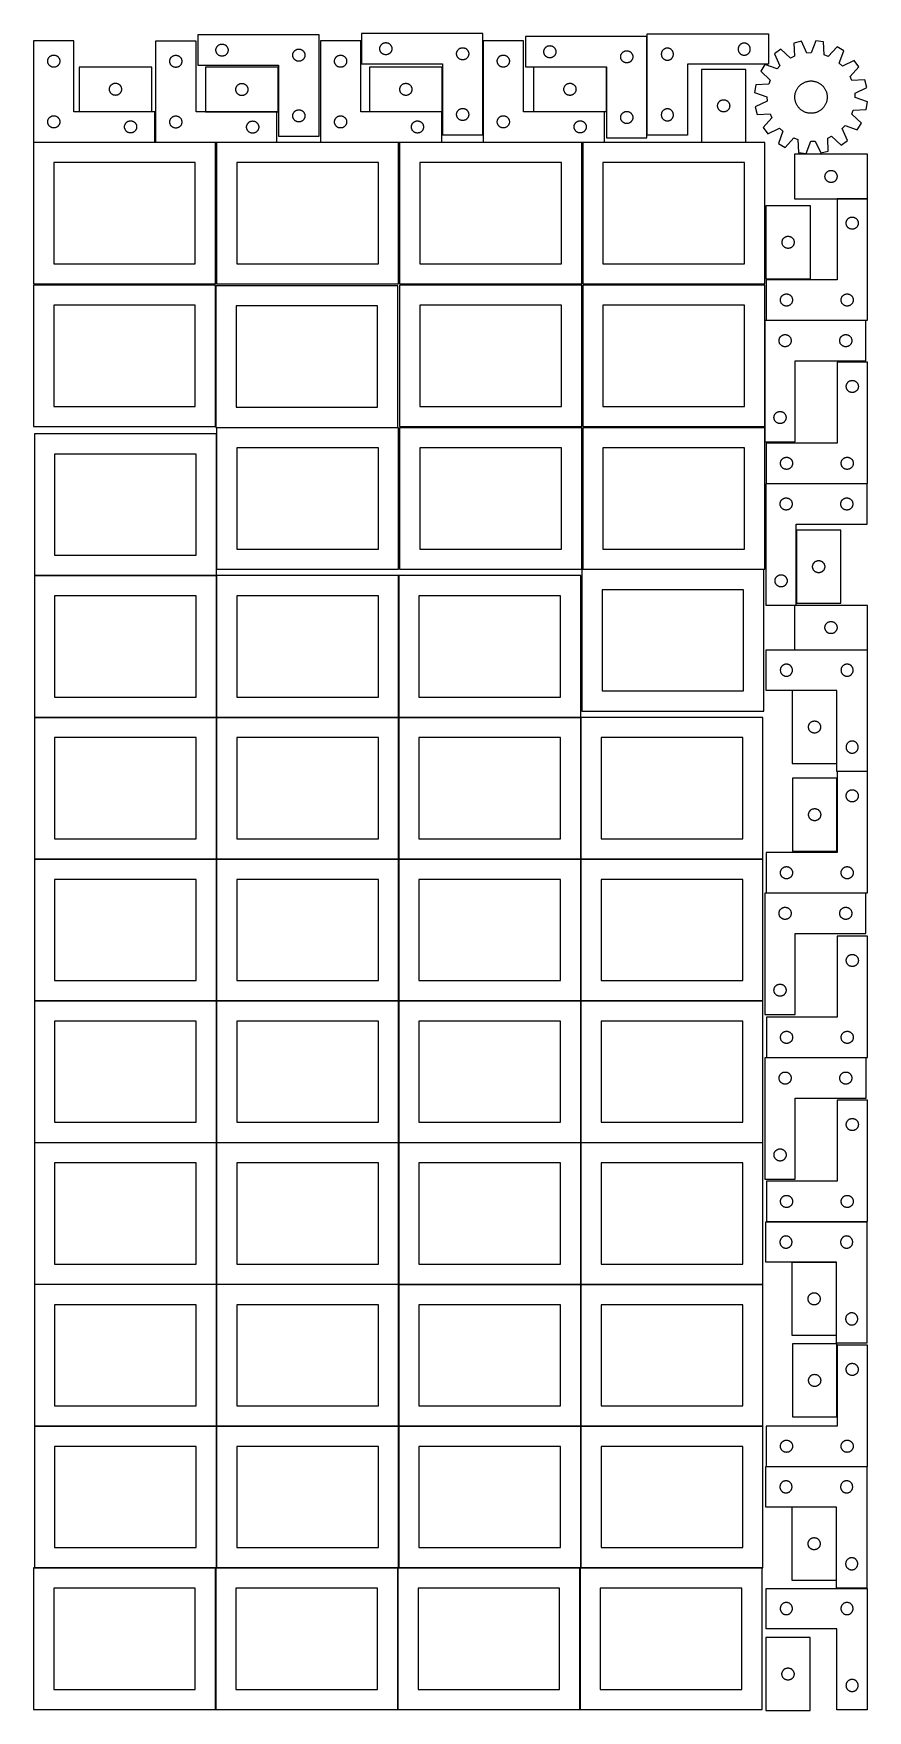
# Model space of a CAD drawing. Header units: millimetres. Extents: x 7 to 1243, y 7 to 2493.
import ezdxf

# ---------------------------------------------------------------- set-up
doc = ezdxf.new("R2010")
doc.units = ezdxf.units.MM
doc.layers.add('COMMON', color=5, linetype='CONTINUOUS', true_color=0x0000ff)
doc.layers.add('CUT', color=7, linetype='CONTINUOUS', true_color=0x000000)

msp = doc.modelspace()

# ---------------------------------------------------------------- linework, layer by layer
at = {"layer": 'COMMON'}
for p, q in [((277.941928, 1899.44194), (277.941928, 1698.688661)), ((7.841928, 1689.341939), (277.841928, 1689.341939)), ((277.941928, 1689.241939), (277.941928, 1479.241939)), ((548.141929, 1689.241939), (548.141929, 1479.241939)), ((7.841928, 1479.141938), (277.841928, 1479.141938)), ((277.941928, 1479.041938), (277.941928, 1269.041938)), ((278.041929, 1479.141938), (548.041929, 1479.141938)), ((548.141929, 1479.041938), (548.141929, 1269.041938)), ((548.24193, 1479.141938), (818.24193, 1479.141938)), ((818.34193, 1479.041938), (818.34193, 1269.041938)), ((7.841928, 1268.941937), (277.841928, 1268.941937)), ((277.941928, 1268.841937), (277.941928, 1058.841937)), ((278.041929, 1268.941937), (548.041929, 1268.941937)), ((548.141929, 1268.841937), (548.141929, 1058.841937)), ((548.24193, 1268.941937), (818.24193, 1268.941937)), ((818.34193, 1268.841937), (818.34193, 1058.841937)), ((818.441931, 1268.941937), (1088.441931, 1268.941937)), ((7.841928, 1058.741936), (277.841928, 1058.741936)), ((277.941928, 1058.641936), (277.941928, 848.641936)), ((278.041929, 1058.741936), (548.041929, 1058.741936)), ((548.141929, 1058.641936), (548.141929, 848.641936)), ((548.24193, 1058.741936), (818.24193, 1058.741936)), ((818.34193, 1058.641936), (818.34193, 848.641936)), ((818.441931, 1058.741936), (1088.441931, 1058.741936)), ((7.841928, 848.541935), (277.841928, 848.541935)), ((277.941928, 848.441935), (277.941928, 638.441935)), ((278.041929, 848.541935), (548.041929, 848.541935)), ((548.141929, 848.441935), (548.141929, 638.441935)), ((548.24193, 848.541935), (818.24193, 848.541935)), ((818.34193, 848.441935), (818.34193, 638.441935)), ((818.441931, 848.541935), (1088.441931, 848.541935)), ((277.841928, 638.341935), (7.841928, 638.341935)), ((277.941928, 638.241934), (277.941928, 428.241934)), ((548.041929, 638.341935), (278.041929, 638.341935)), ((548.14193, 428.241934), (548.14193, 638.241934)), ((548.24193, 638.341934), (818.24193, 638.341934)), ((818.34193, 638.241934), (818.34193, 428.241934)), ((818.441931, 638.341934), (1088.441931, 638.341934)), ((7.841928, 428.141933), (277.841928, 428.141933)), ((277.941928, 428.041933), (277.941928, 218.041933)), ((278.041929, 428.141933), (548.041929, 428.141933)), ((548.141929, 428.041933), (548.141929, 218.041933)), ((818.24193, 428.141934), (548.24193, 428.141934)), ((818.34193, 428.041933), (818.34193, 218.041933)), ((1088.441931, 428.141934), (818.441931, 428.141934)), ((7.841928, 217.941932), (276.520933, 217.941932)), ((276.620933, 217.841932), (276.620933, 7.841932)), ((278.041929, 217.941932), (546.720934, 217.941932)), ((546.820934, 217.841932), (546.820934, 7.841932)), ((548.24193, 217.941932), (816.920935, 217.941932)), ((817.020935, 217.841932), (817.020935, 7.841932)), ((818.441931, 217.941932), (1087.120936, 217.941932))]:
    msp.add_line(p, q, dxfattribs=at)
at = {"layer": 'CUT'}
for p, q in [((430.080744, 2491.040594), (250.080744, 2491.040594)), ((250.080744, 2491.040594), (250.080744, 2446.040594)), ((430.080744, 2341.040594), (430.080744, 2491.040594)), ((673.070002, 2493.123846), (493.070002, 2493.123846)), ((493.070002, 2493.123846), (493.070002, 2448.123846)), ((673.070002, 2343.123846), (673.070002, 2493.123846)), ((916.400843, 2488.645575), (736.400843, 2488.645575)), ((736.400843, 2488.645575), (736.400843, 2443.645575)), ((916.400843, 2338.645575), (916.400843, 2488.645575)), ((916.685818, 2492.497622), (1096.685818, 2492.497622)), ((916.685818, 2342.497622), (916.685818, 2492.497622)), ((1096.685818, 2492.497622), (1096.685818, 2447.497622)), ((66.520933, 2482.189272), (6.520933, 2482.189272)), ((6.520933, 2482.189272), (6.520933, 2332.189272)), ((66.520933, 2377.189272), (66.520933, 2482.189272)), ((247.553525, 2481.945132), (187.553525, 2481.945132)), ((187.553525, 2481.945132), (187.553525, 2331.945132)), ((247.553525, 2376.945132), (247.553525, 2481.945132)), ((277.080744, 2468.540594), (277.100014, 2469.129223)), ((277.100014, 2467.951966), (277.080744, 2468.540594)), ((277.100014, 2469.129223), (277.15774, 2469.71533)), ((277.15774, 2467.365859), (277.100014, 2467.951966)), ((277.15774, 2469.71533), (277.253676, 2470.296407)), ((277.253676, 2466.784781), (277.15774, 2467.365859)), ((277.253676, 2470.296407), (277.387411, 2470.869966)), ((277.387411, 2466.211223), (277.253676, 2466.784781)), ((277.387411, 2470.869966), (277.558373, 2471.43355)), ((277.558373, 2465.647639), (277.387411, 2466.211223)), ((277.558373, 2471.43355), (277.765828, 2471.984745)), ((277.765828, 2465.096443), (277.558373, 2465.647639)), ((277.765828, 2471.984745), (278.008889, 2472.521193)), ((278.008889, 2464.559996), (277.765828, 2465.096443)), ((278.008889, 2472.521193), (278.286515, 2473.040594)), ((278.286515, 2464.040594), (278.008889, 2464.559996)), ((278.286515, 2473.040594), (278.597517, 2473.540726)), ((278.597517, 2463.540462), (278.286515, 2464.040594)), ((278.597517, 2473.540726), (278.940564, 2474.019447)), ((278.940564, 2463.061741), (278.597517, 2463.540462)), ((278.940564, 2474.019447), (279.314186, 2474.474707)), ((279.314186, 2462.606482), (278.940564, 2463.061741)), ((279.314186, 2474.474707), (279.716783, 2474.904555)), ((279.716783, 2462.176633), (279.314186, 2462.606482)), ((279.716783, 2474.904555), (280.146632, 2475.307153)), ((280.146632, 2461.774036), (279.716783, 2462.176633)), ((280.146632, 2475.307153), (280.601891, 2475.680774)), ((280.601891, 2461.400414), (280.146632, 2461.774036)), ((280.601891, 2475.680774), (281.080612, 2476.023821)), ((281.080612, 2476.023821), (281.580744, 2476.334823)), ((281.580744, 2476.334823), (282.100146, 2476.612449)), ((282.100146, 2476.612449), (282.636593, 2476.85551)), ((282.636593, 2476.85551), (283.187789, 2477.062966)), ((283.187789, 2477.062966), (283.751373, 2477.233927)), ((283.751373, 2477.233927), (284.324931, 2477.367662)), ((284.324931, 2477.367662), (284.906008, 2477.463598)), ((284.906008, 2477.463598), (285.492116, 2477.521325)), ((285.492116, 2477.521325), (286.080744, 2477.540594)), ((286.080744, 2477.540594), (286.669372, 2477.521325)), ((286.669372, 2477.521325), (287.25548, 2477.463598)), ((287.25548, 2477.463598), (287.836557, 2477.367662)), ((287.836557, 2477.367662), (288.410115, 2477.233927)), ((288.410115, 2477.233927), (288.973699, 2477.062966)), ((288.973699, 2477.062966), (289.524895, 2476.85551)), ((289.524895, 2476.85551), (290.061342, 2476.612449)), ((290.061342, 2476.612449), (290.580744, 2476.334823)), ((290.580744, 2476.334823), (291.080876, 2476.023821)), ((291.080876, 2476.023821), (291.559597, 2475.680774)), ((291.559597, 2475.680774), (292.014856, 2475.307153)), ((292.014856, 2461.774036), (291.559597, 2461.400414)), ((292.014856, 2475.307153), (292.444705, 2474.904555)), ((292.444705, 2462.176633), (292.014856, 2461.774036)), ((292.444705, 2474.904555), (292.847302, 2474.474707)), ((292.847302, 2462.606482), (292.444705, 2462.176633)), ((292.847302, 2474.474707), (293.220924, 2474.019447)), ((293.220924, 2463.061741), (292.847302, 2462.606482)), ((293.220924, 2474.019447), (293.56397, 2473.540726)), ((293.56397, 2463.540462), (293.220924, 2463.061741)), ((293.56397, 2473.540726), (293.874973, 2473.040594)), ((293.874973, 2464.040594), (293.56397, 2463.540462)), ((293.874973, 2473.040594), (294.152599, 2472.521193)), ((294.152599, 2464.559996), (293.874973, 2464.040594)), ((294.152599, 2472.521193), (294.39566, 2471.984745)), ((294.39566, 2465.096443), (294.152599, 2464.559996)), ((294.39566, 2471.984745), (294.603115, 2471.43355)), ((294.603115, 2465.647639), (294.39566, 2465.096443)), ((294.603115, 2471.43355), (294.774076, 2470.869966)), ((294.774076, 2466.211223), (294.603115, 2465.647639)), ((294.774076, 2470.869966), (294.907811, 2470.296407)), ((294.907811, 2466.784781), (294.774076, 2466.211223)), ((294.907811, 2470.296407), (295.003748, 2469.71533)), ((295.003748, 2467.365859), (294.907811, 2466.784781)), ((295.003748, 2469.71533), (295.061474, 2469.129223)), ((295.061474, 2467.951966), (295.003748, 2467.365859)), ((295.061474, 2469.129223), (295.080744, 2468.540594)), ((295.080744, 2468.540594), (295.061474, 2467.951966)), ((391.100014, 2461.629223), (391.15774, 2462.21533)), ((391.15774, 2462.21533), (391.253676, 2462.796407)), ((391.253676, 2462.796407), (391.387411, 2463.369966)), ((391.387411, 2463.369966), (391.558373, 2463.93355)), ((391.558373, 2463.93355), (391.765828, 2464.484745)), ((391.765828, 2464.484745), (392.008889, 2465.021193)), ((392.008889, 2465.021193), (392.286515, 2465.540594)), ((392.286515, 2465.540594), (392.597517, 2466.040726)), ((392.597517, 2466.040726), (392.940564, 2466.519447)), ((392.940564, 2466.519447), (393.314186, 2466.974707)), ((393.314186, 2466.974707), (393.716783, 2467.404555)), ((393.716783, 2467.404555), (394.146632, 2467.807153)), ((394.146632, 2467.807153), (394.601891, 2468.180774)), ((394.601891, 2468.180774), (395.080612, 2468.523821)), ((395.080612, 2468.523821), (395.580744, 2468.834823)), ((395.580744, 2468.834823), (396.100146, 2469.112449)), ((396.100146, 2469.112449), (396.636593, 2469.35551)), ((396.636593, 2469.35551), (397.187789, 2469.562966)), ((397.187789, 2469.562966), (397.751373, 2469.733927)), ((397.751373, 2469.733927), (398.324931, 2469.867662)), ((398.324931, 2469.867662), (398.906008, 2469.963598)), ((398.906008, 2469.963598), (399.492116, 2470.021325)), ((399.492116, 2470.021325), (400.080744, 2470.040594)), ((400.080744, 2470.040594), (400.669372, 2470.021325)), ((400.669372, 2470.021325), (401.25548, 2469.963598)), ((401.25548, 2469.963598), (401.836557, 2469.867662)), ((401.836557, 2469.867662), (402.410115, 2469.733927)), ((402.410115, 2469.733927), (402.973699, 2469.562966)), ((402.973699, 2469.562966), (403.524895, 2469.35551)), ((403.524895, 2469.35551), (404.061342, 2469.112449)), ((404.061342, 2469.112449), (404.580744, 2468.834823)), ((404.580744, 2468.834823), (405.080876, 2468.523821)), ((405.080876, 2468.523821), (405.559597, 2468.180774)), ((405.559597, 2468.180774), (406.014856, 2467.807153)), ((406.014856, 2467.807153), (406.444705, 2467.404555)), ((406.444705, 2467.404555), (406.847302, 2466.974707)), ((406.847302, 2466.974707), (407.220924, 2466.519447)), ((407.220924, 2466.519447), (407.56397, 2466.040726)), ((407.56397, 2466.040726), (407.874973, 2465.540594)), ((407.874973, 2465.540594), (408.152599, 2465.021193)), ((408.152599, 2465.021193), (408.39566, 2464.484745)), ((408.39566, 2464.484745), (408.603115, 2463.93355)), ((408.603115, 2463.93355), (408.774076, 2463.369966)), ((408.774076, 2463.369966), (408.907811, 2462.796407)), ((408.907811, 2462.796407), (409.003748, 2462.21533)), ((409.003748, 2462.21533), (409.061474, 2461.629223)), ((491.985349, 2482.068911), (431.985349, 2482.068911)), ((431.985349, 2482.068911), (431.985349, 2332.068911)), ((491.985349, 2377.068911), (491.985349, 2482.068911)), ((520.070002, 2470.623846), (520.089271, 2471.212474)), ((520.089271, 2470.035218), (520.070002, 2470.623846)), ((520.089271, 2471.212474), (520.146998, 2471.798582)), ((520.146998, 2469.449111), (520.089271, 2470.035218)), ((520.146998, 2471.798582), (520.242934, 2472.379659)), ((520.242934, 2468.868033), (520.146998, 2469.449111)), ((520.242934, 2472.379659), (520.376669, 2472.953218)), ((520.376669, 2468.294475), (520.242934, 2468.868033)), ((520.376669, 2472.953218), (520.547631, 2473.516801)), ((520.547631, 2467.730891), (520.376669, 2468.294475)), ((520.547631, 2473.516801), (520.755086, 2474.067997)), ((520.755086, 2467.179695), (520.547631, 2467.730891)), ((520.755086, 2474.067997), (520.998147, 2474.604445)), ((520.998147, 2466.643248), (520.755086, 2467.179695)), ((520.998147, 2474.604445), (521.275773, 2475.123846)), ((521.275773, 2466.123846), (520.998147, 2466.643248)), ((521.275773, 2475.123846), (521.586775, 2475.623978)), ((521.586775, 2465.623714), (521.275773, 2466.123846)), ((521.586775, 2475.623978), (521.929822, 2476.102699)), ((521.929822, 2465.144993), (521.586775, 2465.623714)), ((521.929822, 2476.102699), (522.303443, 2476.557959)), ((522.303443, 2464.689734), (521.929822, 2465.144993)), ((522.303443, 2476.557959), (522.706041, 2476.987807)), ((522.706041, 2464.259885), (522.303443, 2464.689734)), ((522.706041, 2476.987807), (523.135889, 2477.390405)), ((523.135889, 2463.857288), (522.706041, 2464.259885)), ((523.135889, 2477.390405), (523.591149, 2477.764026)), ((523.591149, 2463.483666), (523.135889, 2463.857288)), ((523.591149, 2477.764026), (524.06987, 2478.107073)), ((524.06987, 2463.14062), (523.591149, 2463.483666)), ((524.06987, 2478.107073), (524.570002, 2478.418075)), ((524.570002, 2462.829618), (524.06987, 2463.14062)), ((524.570002, 2478.418075), (525.089404, 2478.695701)), ((525.089404, 2462.551992), (524.570002, 2462.829618)), ((525.089404, 2478.695701), (525.625851, 2478.938762)), ((525.625851, 2462.308931), (525.089404, 2462.551992)), ((525.625851, 2478.938762), (526.177047, 2479.146217)), ((526.177047, 2462.101475), (525.625851, 2462.308931)), ((526.177047, 2479.146217), (526.74063, 2479.317179)), ((526.74063, 2461.930514), (526.177047, 2462.101475)), ((526.74063, 2479.317179), (527.314189, 2479.450914)), ((527.314189, 2461.796779), (526.74063, 2461.930514)), ((527.314189, 2479.450914), (527.895266, 2479.54685)), ((527.895266, 2461.700843), (527.314189, 2461.796779)), ((527.895266, 2479.54685), (528.481374, 2479.604577)), ((528.481374, 2479.604577), (529.070002, 2479.623846)), ((529.070002, 2479.623846), (529.65863, 2479.604577)), ((529.65863, 2479.604577), (530.244737, 2479.54685)), ((530.244737, 2479.54685), (530.825815, 2479.450914)), ((530.825815, 2461.796779), (530.244737, 2461.700843)), ((530.825815, 2479.450914), (531.399373, 2479.317179)), ((531.399373, 2461.930514), (530.825815, 2461.796779)), ((531.399373, 2479.317179), (531.962957, 2479.146217)), ((531.962957, 2462.101475), (531.399373, 2461.930514)), ((531.962957, 2479.146217), (532.514153, 2478.938762)), ((532.514153, 2462.308931), (531.962957, 2462.101475)), ((532.514153, 2478.938762), (533.0506, 2478.695701)), ((533.0506, 2462.551992), (532.514153, 2462.308931)), ((533.0506, 2478.695701), (533.570002, 2478.418075)), ((533.570002, 2462.829618), (533.0506, 2462.551992)), ((533.570002, 2478.418075), (534.070134, 2478.107073)), ((534.070134, 2463.14062), (533.570002, 2462.829618)), ((534.070134, 2478.107073), (534.548855, 2477.764026)), ((534.548855, 2463.483666), (534.070134, 2463.14062)), ((534.548855, 2477.764026), (535.004114, 2477.390405)), ((535.004114, 2463.857288), (534.548855, 2463.483666)), ((535.004114, 2477.390405), (535.433963, 2476.987807)), ((535.433963, 2464.259885), (535.004114, 2463.857288)), ((535.433963, 2476.987807), (535.83656, 2476.557959)), ((535.83656, 2464.689734), (535.433963, 2464.259885)), ((535.83656, 2476.557959), (536.210182, 2476.102699)), ((536.210182, 2465.144993), (535.83656, 2464.689734)), ((536.210182, 2476.102699), (536.553228, 2475.623978)), ((536.553228, 2465.623714), (536.210182, 2465.144993)), ((536.553228, 2475.623978), (536.86423, 2475.123846)), ((536.86423, 2466.123846), (536.553228, 2465.623714)), ((536.86423, 2475.123846), (537.141856, 2474.604445)), ((537.141856, 2466.643248), (536.86423, 2466.123846)), ((537.141856, 2474.604445), (537.384918, 2474.067997)), ((537.384918, 2467.179695), (537.141856, 2466.643248)), ((537.384918, 2474.067997), (537.592373, 2473.516801)), ((537.592373, 2467.730891), (537.384918, 2467.179695)), ((537.592373, 2473.516801), (537.763334, 2472.953218)), ((537.763334, 2468.294475), (537.592373, 2467.730891)), ((537.763334, 2472.953218), (537.897069, 2472.379659)), ((537.897069, 2468.868033), (537.763334, 2468.294475)), ((537.897069, 2472.379659), (537.993005, 2471.798582)), ((537.993005, 2469.449111), (537.897069, 2468.868033)), ((537.993005, 2471.798582), (538.050732, 2471.212474)), ((538.050732, 2470.035218), (537.993005, 2469.449111)), ((538.050732, 2471.212474), (538.070002, 2470.623846)), ((538.070002, 2470.623846), (538.050732, 2470.035218)), ((634.070002, 2463.123846), (634.089271, 2463.712474)), ((634.089271, 2462.535218), (634.070002, 2463.123846)), ((634.089271, 2463.712474), (634.146998, 2464.298582)), ((634.146998, 2461.949111), (634.089271, 2462.535218)), ((634.146998, 2464.298582), (634.242934, 2464.879659)), ((634.242934, 2461.368033), (634.146998, 2461.949111)), ((634.242934, 2464.879659), (634.376669, 2465.453218)), ((634.376669, 2465.453218), (634.547631, 2466.016801)), ((634.547631, 2466.016801), (634.755086, 2466.567997)), ((634.755086, 2466.567997), (634.998147, 2467.104445)), ((634.998147, 2467.104445), (635.275773, 2467.623846)), ((635.275773, 2467.623846), (635.586775, 2468.123978)), ((635.586775, 2468.123978), (635.929822, 2468.602699)), ((635.929822, 2468.602699), (636.303443, 2469.057959)), ((636.303443, 2469.057959), (636.706041, 2469.487807)), ((636.706041, 2469.487807), (637.135889, 2469.890405)), ((637.135889, 2469.890405), (637.591149, 2470.264026)), ((637.591149, 2470.264026), (638.06987, 2470.607073)), ((638.06987, 2470.607073), (638.570002, 2470.918075)), ((638.570002, 2470.918075), (639.089404, 2471.195701)), ((639.089404, 2471.195701), (639.625851, 2471.438762)), ((639.625851, 2471.438762), (640.177047, 2471.646217)), ((640.177047, 2471.646217), (640.74063, 2471.817179)), ((640.74063, 2471.817179), (641.314189, 2471.950914)), ((641.314189, 2471.950914), (641.895266, 2472.04685)), ((641.895266, 2472.04685), (642.481374, 2472.104577)), ((642.481374, 2472.104577), (643.070002, 2472.123846)), ((643.070002, 2472.123846), (643.65863, 2472.104577)), ((643.65863, 2472.104577), (644.244737, 2472.04685)), ((644.244737, 2472.04685), (644.825815, 2471.950914)), ((644.825815, 2471.950914), (645.399373, 2471.817179)), ((645.399373, 2471.817179), (645.962957, 2471.646217)), ((645.962957, 2471.646217), (646.514153, 2471.438762)), ((646.514153, 2471.438762), (647.0506, 2471.195701)), ((647.0506, 2471.195701), (647.570002, 2470.918075)), ((647.570002, 2470.918075), (648.070134, 2470.607073)), ((648.070134, 2470.607073), (648.548855, 2470.264026)), ((648.548855, 2470.264026), (649.004114, 2469.890405)), ((649.004114, 2469.890405), (649.433963, 2469.487807)), ((649.433963, 2469.487807), (649.83656, 2469.057959)), ((649.83656, 2469.057959), (650.210182, 2468.602699)), ((650.210182, 2468.602699), (650.553228, 2468.123978)), ((650.553228, 2468.123978), (650.86423, 2467.623846)), ((650.86423, 2467.623846), (651.141856, 2467.104445)), ((651.141856, 2467.104445), (651.384918, 2466.567997)), ((651.384918, 2466.567997), (651.592373, 2466.016801)), ((651.592373, 2466.016801), (651.763334, 2465.453218)), ((651.763334, 2465.453218), (651.897069, 2464.879659)), ((651.897069, 2464.879659), (651.993005, 2464.298582)), ((651.993005, 2461.949111), (651.897069, 2461.368033)), ((651.993005, 2464.298582), (652.050732, 2463.712474)), ((652.050732, 2462.535218), (651.993005, 2461.949111)), ((652.050732, 2463.712474), (652.070002, 2463.123846)), ((652.070002, 2463.123846), (652.050732, 2462.535218)), ((733.35098, 2482.217104), (673.35098, 2482.217104)), ((673.35098, 2482.217104), (673.35098, 2332.217104)), ((733.35098, 2377.217104), (733.35098, 2482.217104)), ((763.400843, 2466.145575), (763.420112, 2466.734203)), ((763.420112, 2465.556947), (763.400843, 2466.145575)), ((763.420112, 2466.734203), (763.477839, 2467.320311)), ((763.477839, 2464.970839), (763.420112, 2465.556947)), ((763.477839, 2467.320311), (763.573775, 2467.901388)), ((763.573775, 2464.389762), (763.477839, 2464.970839)), ((763.573775, 2467.901388), (763.70751, 2468.474946)), ((763.70751, 2463.816203), (763.573775, 2464.389762)), ((763.70751, 2468.474946), (763.878472, 2469.03853)), ((763.878472, 2463.25262), (763.70751, 2463.816203)), ((763.878472, 2469.03853), (764.085927, 2469.589726)), ((764.085927, 2462.701424), (763.878472, 2463.25262)), ((764.085927, 2469.589726), (764.328988, 2470.126173)), ((764.328988, 2462.164977), (764.085927, 2462.701424)), ((764.328988, 2470.126173), (764.606614, 2470.645575)), ((764.606614, 2461.645575), (764.328988, 2462.164977)), ((764.606614, 2470.645575), (764.917616, 2471.145707)), ((764.917616, 2471.145707), (765.260663, 2471.624428)), ((765.260663, 2471.624428), (765.634285, 2472.079687)), ((765.634285, 2472.079687), (766.036882, 2472.509536)), ((766.036882, 2472.509536), (766.46673, 2472.912133)), ((766.46673, 2472.912133), (766.92199, 2473.285755)), ((766.92199, 2473.285755), (767.400711, 2473.628801)), ((767.400711, 2473.628801), (767.900843, 2473.939803)), ((767.900843, 2473.939803), (768.420245, 2474.217429)), ((768.420245, 2474.217429), (768.956692, 2474.460491)), ((768.956692, 2474.460491), (769.507888, 2474.667946)), ((769.507888, 2474.667946), (770.071471, 2474.838907)), ((770.071471, 2474.838907), (770.64503, 2474.972642)), ((770.64503, 2474.972642), (771.226107, 2475.068579)), ((771.226107, 2475.068579), (771.812215, 2475.126305)), ((771.812215, 2475.126305), (772.400843, 2475.145575)), ((772.400843, 2475.145575), (772.989471, 2475.126305)), ((772.989471, 2475.126305), (773.575579, 2475.068579)), ((773.575579, 2475.068579), (774.156656, 2474.972642)), ((774.156656, 2474.972642), (774.730214, 2474.838907)), ((774.730214, 2474.838907), (775.293798, 2474.667946)), ((775.293798, 2474.667946), (775.844994, 2474.460491)), ((775.844994, 2474.460491), (776.381441, 2474.217429)), ((776.381441, 2474.217429), (776.900843, 2473.939803)), ((776.900843, 2473.939803), (777.400975, 2473.628801)), ((777.400975, 2473.628801), (777.879696, 2473.285755)), ((777.879696, 2473.285755), (778.334955, 2472.912133)), ((778.334955, 2472.912133), (778.764804, 2472.509536)), ((778.764804, 2472.509536), (779.167401, 2472.079687)), ((779.167401, 2472.079687), (779.541023, 2471.624428)), ((779.541023, 2471.624428), (779.884069, 2471.145707)), ((779.884069, 2471.145707), (780.195071, 2470.645575)), ((780.195071, 2470.645575), (780.472697, 2470.126173)), ((780.472697, 2462.164977), (780.195071, 2461.645575)), ((780.472697, 2470.126173), (780.715759, 2469.589726)), ((780.715759, 2462.701424), (780.472697, 2462.164977)), ((780.715759, 2469.589726), (780.923214, 2469.03853)), ((780.923214, 2463.25262), (780.715759, 2462.701424)), ((780.923214, 2469.03853), (781.094175, 2468.474946)), ((781.094175, 2463.816203), (780.923214, 2463.25262)), ((781.094175, 2468.474946), (781.22791, 2467.901388)), ((781.22791, 2464.389762), (781.094175, 2463.816203)), ((781.22791, 2467.901388), (781.323847, 2467.320311)), ((781.323847, 2464.970839), (781.22791, 2464.389762)), ((781.323847, 2467.320311), (781.381573, 2466.734203)), ((781.381573, 2465.556947), (781.323847, 2464.970839)), ((781.381573, 2466.734203), (781.400843, 2466.145575)), ((781.400843, 2466.145575), (781.381573, 2465.556947)), ((877.878472, 2461.53853), (878.085927, 2462.089726)), ((878.085927, 2462.089726), (878.328988, 2462.626173)), ((878.328988, 2462.626173), (878.606614, 2463.145575)), ((878.606614, 2463.145575), (878.917616, 2463.645707)), ((878.917616, 2463.645707), (879.260663, 2464.124428)), ((879.260663, 2464.124428), (879.634285, 2464.579687)), ((879.634285, 2464.579687), (880.036882, 2465.009536)), ((880.036882, 2465.009536), (880.46673, 2465.412133)), ((880.46673, 2465.412133), (880.92199, 2465.785755)), ((880.92199, 2465.785755), (881.400711, 2466.128801)), ((881.400711, 2466.128801), (881.900843, 2466.439803)), ((881.900843, 2466.439803), (882.420245, 2466.717429)), ((882.420245, 2466.717429), (882.956692, 2466.960491)), ((882.956692, 2466.960491), (883.507888, 2467.167946)), ((883.507888, 2467.167946), (884.071471, 2467.338907)), ((884.071471, 2467.338907), (884.64503, 2467.472642)), ((884.64503, 2467.472642), (885.226107, 2467.568579)), ((885.226107, 2467.568579), (885.812215, 2467.626305)), ((885.812215, 2467.626305), (886.400843, 2467.645575)), ((886.400843, 2467.645575), (886.989471, 2467.626305)), ((886.989471, 2467.626305), (887.575579, 2467.568579)), ((887.575579, 2467.568579), (888.156656, 2467.472642)), ((888.156656, 2467.472642), (888.730214, 2467.338907)), ((888.730214, 2467.338907), (889.293798, 2467.167946)), ((889.293798, 2467.167946), (889.844994, 2466.960491)), ((889.844994, 2466.960491), (890.381441, 2466.717429)), ((890.381441, 2466.717429), (890.900843, 2466.439803)), ((890.900843, 2466.439803), (891.400975, 2466.128801)), ((891.400975, 2466.128801), (891.879696, 2465.785755)), ((891.879696, 2465.785755), (892.334955, 2465.412133)), ((892.334955, 2465.412133), (892.764804, 2465.009536)), ((892.764804, 2465.009536), (893.167401, 2464.579687)), ((893.167401, 2464.579687), (893.541023, 2464.124428)), ((893.541023, 2464.124428), (893.884069, 2463.645707)), ((893.884069, 2463.645707), (894.195071, 2463.145575)), ((894.195071, 2463.145575), (894.472697, 2462.626173)), ((894.472697, 2462.626173), (894.715759, 2462.089726)), ((894.715759, 2462.089726), (894.923214, 2461.53853)), ((937.705087, 2463.08625), (937.685818, 2462.497622)), ((937.685818, 2462.497622), (937.705087, 2461.908994)), ((937.762814, 2463.672358), (937.705087, 2463.08625)), ((937.705087, 2461.908994), (937.762814, 2461.322886)), ((937.85875, 2464.253435), (937.762814, 2463.672358)), ((937.992485, 2464.826993), (937.85875, 2464.253435)), ((938.163447, 2465.390577), (937.992485, 2464.826993)), ((938.370902, 2465.941773), (938.163447, 2465.390577)), ((938.613963, 2466.47822), (938.370902, 2465.941773)), ((938.891589, 2466.997622), (938.613963, 2466.47822)), ((939.202591, 2467.497754), (938.891589, 2466.997622)), ((939.545638, 2467.976475), (939.202591, 2467.497754)), ((939.919259, 2468.431734), (939.545638, 2467.976475)), ((940.321857, 2468.861583), (939.919259, 2468.431734)), ((940.751705, 2469.26418), (940.321857, 2468.861583)), ((941.206965, 2469.637802), (940.751705, 2469.26418)), ((941.685686, 2469.980849), (941.206965, 2469.637802)), ((942.185818, 2470.291851), (941.685686, 2469.980849)), ((942.705219, 2470.569477), (942.185818, 2470.291851)), ((943.241667, 2470.812538), (942.705219, 2470.569477)), ((943.792863, 2471.019993), (943.241667, 2470.812538)), ((944.356446, 2471.190954), (943.792863, 2471.019993)), ((944.930005, 2471.32469), (944.356446, 2471.190954)), ((945.511082, 2471.420626), (944.930005, 2471.32469)), ((946.09719, 2471.478352), (945.511082, 2471.420626)), ((946.685818, 2471.497622), (946.09719, 2471.478352)), ((947.274446, 2471.478352), (946.685818, 2471.497622)), ((947.860553, 2471.420626), (947.274446, 2471.478352)), ((948.441631, 2471.32469), (947.860553, 2471.420626)), ((949.015189, 2471.190954), (948.441631, 2471.32469)), ((949.578773, 2471.019993), (949.015189, 2471.190954)), ((950.129969, 2470.812538), (949.578773, 2471.019993)), ((950.666416, 2470.569477), (950.129969, 2470.812538)), ((951.185818, 2470.291851), (950.666416, 2470.569477)), ((951.68595, 2469.980849), (951.185818, 2470.291851)), ((952.164671, 2469.637802), (951.68595, 2469.980849)), ((952.61993, 2469.26418), (952.164671, 2469.637802)), ((953.049779, 2468.861583), (952.61993, 2469.26418)), ((953.452376, 2468.431734), (953.049779, 2468.861583)), ((953.825998, 2467.976475), (953.452376, 2468.431734)), ((954.169044, 2467.497754), (953.825998, 2467.976475)), ((954.480046, 2466.997622), (954.169044, 2467.497754)), ((954.757672, 2466.47822), (954.480046, 2466.997622)), ((955.000733, 2465.941773), (954.757672, 2466.47822)), ((955.208189, 2465.390577), (955.000733, 2465.941773)), ((955.37915, 2464.826993), (955.208189, 2465.390577)), ((955.512885, 2464.253435), (955.37915, 2464.826993)), ((955.608821, 2463.672358), (955.512885, 2464.253435)), ((955.666548, 2463.08625), (955.608821, 2463.672358)), ((955.608821, 2461.322886), (955.666548, 2461.908994)), ((955.685818, 2462.497622), (955.666548, 2463.08625)), ((955.666548, 2461.908994), (955.685818, 2462.497622)), ((1051.705087, 2470.58625), (1051.685818, 2469.997622)), ((1051.685818, 2469.997622), (1051.705087, 2469.408994)), ((1051.762814, 2471.172358), (1051.705087, 2470.58625)), ((1051.705087, 2469.408994), (1051.762814, 2468.822886)), ((1051.85875, 2471.753435), (1051.762814, 2471.172358)), ((1051.762814, 2468.822886), (1051.85875, 2468.241809)), ((1051.992485, 2472.326993), (1051.85875, 2471.753435)), ((1051.85875, 2468.241809), (1051.992485, 2467.668251)), ((1052.163447, 2472.890577), (1051.992485, 2472.326993)), ((1051.992485, 2467.668251), (1052.163447, 2467.104667)), ((1052.370902, 2473.441773), (1052.163447, 2472.890577)), ((1052.163447, 2467.104667), (1052.370902, 2466.553471)), ((1052.613963, 2473.97822), (1052.370902, 2473.441773)), ((1052.370902, 2466.553471), (1052.613963, 2466.017024)), ((1052.891589, 2474.497622), (1052.613963, 2473.97822)), ((1052.613963, 2466.017024), (1052.891589, 2465.497622)), ((1053.202591, 2474.997754), (1052.891589, 2474.497622)), ((1052.891589, 2465.497622), (1053.202591, 2464.99749)), ((1053.545638, 2475.476475), (1053.202591, 2474.997754)), ((1053.202591, 2464.99749), (1053.545638, 2464.518769)), ((1053.919259, 2475.931734), (1053.545638, 2475.476475)), ((1053.545638, 2464.518769), (1053.919259, 2464.06351)), ((1054.321857, 2476.361583), (1053.919259, 2475.931734)), ((1053.919259, 2464.06351), (1054.321857, 2463.633661)), ((1054.751705, 2476.76418), (1054.321857, 2476.361583)), ((1054.321857, 2463.633661), (1054.751705, 2463.231064)), ((1055.206965, 2477.137802), (1054.751705, 2476.76418)), ((1054.751705, 2463.231064), (1055.206965, 2462.857442)), ((1055.685686, 2477.480849), (1055.206965, 2477.137802)), ((1055.206965, 2462.857442), (1055.685686, 2462.514396)), ((1056.185818, 2477.791851), (1055.685686, 2477.480849)), ((1055.685686, 2462.514396), (1056.185818, 2462.203393)), ((1056.705219, 2478.069477), (1056.185818, 2477.791851)), ((1056.185818, 2462.203393), (1056.705219, 2461.925767)), ((1057.241667, 2478.312538), (1056.705219, 2478.069477)), ((1056.705219, 2461.925767), (1057.241667, 2461.682706)), ((1057.792863, 2478.519993), (1057.241667, 2478.312538)), ((1058.356446, 2478.690954), (1057.792863, 2478.519993)), ((1058.930005, 2478.82469), (1058.356446, 2478.690954)), ((1059.511082, 2478.920626), (1058.930005, 2478.82469)), ((1060.09719, 2478.978352), (1059.511082, 2478.920626)), ((1060.685818, 2478.997622), (1060.09719, 2478.978352)), ((1061.274446, 2478.978352), (1060.685818, 2478.997622)), ((1061.860553, 2478.920626), (1061.274446, 2478.978352)), ((1062.441631, 2478.82469), (1061.860553, 2478.920626)), ((1063.015189, 2478.690954), (1062.441631, 2478.82469)), ((1063.578773, 2478.519993), (1063.015189, 2478.690954)), ((1064.129969, 2478.312538), (1063.578773, 2478.519993)), ((1064.666416, 2478.069477), (1064.129969, 2478.312538)), ((1064.129969, 2461.682706), (1064.666416, 2461.925767)), ((1065.185818, 2477.791851), (1064.666416, 2478.069477)), ((1064.666416, 2461.925767), (1065.185818, 2462.203393)), ((1065.68595, 2477.480849), (1065.185818, 2477.791851)), ((1065.185818, 2462.203393), (1065.68595, 2462.514396)), ((1066.164671, 2477.137802), (1065.68595, 2477.480849)), ((1065.68595, 2462.514396), (1066.164671, 2462.857442)), ((1066.61993, 2476.76418), (1066.164671, 2477.137802)), ((1066.164671, 2462.857442), (1066.61993, 2463.231064)), ((1067.049779, 2476.361583), (1066.61993, 2476.76418)), ((1066.61993, 2463.231064), (1067.049779, 2463.633661)), ((1067.452376, 2475.931734), (1067.049779, 2476.361583)), ((1067.049779, 2463.633661), (1067.452376, 2464.06351)), ((1067.825998, 2475.476475), (1067.452376, 2475.931734)), ((1067.452376, 2464.06351), (1067.825998, 2464.518769)), ((1068.169044, 2474.997754), (1067.825998, 2475.476475)), ((1067.825998, 2464.518769), (1068.169044, 2464.99749)), ((1068.480046, 2474.497622), (1068.169044, 2474.997754)), ((1068.169044, 2464.99749), (1068.480046, 2465.497622)), ((1068.757672, 2473.97822), (1068.480046, 2474.497622)), ((1068.480046, 2465.497622), (1068.757672, 2466.017024)), ((1069.000733, 2473.441773), (1068.757672, 2473.97822)), ((1068.757672, 2466.017024), (1069.000733, 2466.553471)), ((1069.208189, 2472.890577), (1069.000733, 2473.441773)), ((1069.000733, 2466.553471), (1069.208189, 2467.104667)), ((1069.37915, 2472.326993), (1069.208189, 2472.890577)), ((1069.208189, 2467.104667), (1069.37915, 2467.668251)), ((1069.512885, 2471.753435), (1069.37915, 2472.326993)), ((1069.37915, 2467.668251), (1069.512885, 2468.241809)), ((1069.608821, 2471.172358), (1069.512885, 2471.753435)), ((1069.512885, 2468.241809), (1069.608821, 2468.822886)), ((1069.666548, 2470.58625), (1069.608821, 2471.172358)), ((1069.608821, 2468.822886), (1069.666548, 2469.408994)), ((1069.685818, 2469.997622), (1069.666548, 2470.58625)), ((1069.666548, 2469.408994), (1069.685818, 2469.997622)), ((1114.886444, 2469.814046), (1105.581781, 2462.994315)), ((1105.581781, 2462.994315), (1113.706611, 2445.403705)), ((1129.214744, 2456.770188), (1114.886444, 2469.814046)), ((1145.474122, 2481.58715), (1134.267937, 2478.847281)), ((1134.267937, 2478.847281), (1135.042666, 2459.486438)), ((1153.720077, 2464.052993), (1145.474122, 2481.58715)), ((1160.143839, 2464.332232), (1153.720077, 2464.052993)), ((1166.837156, 2482.515794), (1160.143839, 2464.332232)), ((1178.238823, 2480.758682), (1166.837156, 2482.515794)), ((1179.147062, 2461.403643), (1178.238823, 2480.758682)), ((1198.33107, 2473.441358), (1185.188704, 2459.203359)), ((1208.19242, 2467.454769), (1198.33107, 2473.441358)), ((1201.62467, 2449.225477), (1208.19242, 2467.454769)), ((27.520933, 2452.189272), (27.540202, 2452.777901)), ((27.540202, 2451.600644), (27.520933, 2452.189272)), ((27.540202, 2452.777901), (27.597929, 2453.364008)), ((27.597929, 2451.014537), (27.540202, 2451.600644)), ((27.597929, 2453.364008), (27.693865, 2453.945085)), ((27.693865, 2450.43346), (27.597929, 2451.014537)), ((27.693865, 2453.945085), (27.8276, 2454.518644)), ((27.8276, 2449.859901), (27.693865, 2450.43346)), ((27.8276, 2454.518644), (27.998561, 2455.082228)), ((27.998561, 2449.296317), (27.8276, 2449.859901)), ((27.998561, 2455.082228), (28.206017, 2455.633423)), ((28.206017, 2448.745122), (27.998561, 2449.296317)), ((28.206017, 2455.633423), (28.449078, 2456.169871)), ((28.449078, 2448.208674), (28.206017, 2448.745122)), ((28.449078, 2456.169871), (28.726704, 2456.689272)), ((28.726704, 2447.689272), (28.449078, 2448.208674)), ((28.726704, 2456.689272), (29.037706, 2457.189405)), ((29.037706, 2447.18914), (28.726704, 2447.689272)), ((29.037706, 2457.189405), (29.380752, 2457.668125)), ((29.380752, 2446.71042), (29.037706, 2447.18914)), ((29.380752, 2457.668125), (29.754374, 2458.123385)), ((29.754374, 2446.25516), (29.380752, 2446.71042)), ((29.754374, 2458.123385), (30.156972, 2458.553233)), ((30.156972, 2445.825311), (29.754374, 2446.25516)), ((30.156972, 2458.553233), (30.58682, 2458.955831)), ((30.58682, 2445.422714), (30.156972, 2445.825311)), ((30.58682, 2458.955831), (31.04208, 2459.329453)), ((31.04208, 2445.049092), (30.58682, 2445.422714)), ((31.04208, 2459.329453), (31.5208, 2459.672499)), ((31.5208, 2444.706046), (31.04208, 2445.049092)), ((31.5208, 2459.672499), (32.020933, 2459.983501)), ((32.020933, 2444.395044), (31.5208, 2444.706046)), ((32.020933, 2459.983501), (32.540334, 2460.261127)), ((32.540334, 2444.117418), (32.020933, 2444.395044)), ((32.540334, 2460.261127), (33.076782, 2460.504188)), ((33.076782, 2443.874357), (32.540334, 2444.117418)), ((33.076782, 2460.504188), (33.627977, 2460.711644)), ((33.627977, 2443.666901), (33.076782, 2443.874357)), ((33.627977, 2460.711644), (34.191561, 2460.882605)), ((34.191561, 2443.49594), (33.627977, 2443.666901)), ((34.191561, 2460.882605), (34.76512, 2461.01634)), ((34.76512, 2443.362205), (34.191561, 2443.49594)), ((34.76512, 2461.01634), (35.346197, 2461.112276)), ((35.346197, 2443.266269), (34.76512, 2443.362205)), ((35.346197, 2461.112276), (35.932304, 2461.170003)), ((35.932304, 2443.208542), (35.346197, 2443.266269)), ((35.932304, 2461.170003), (36.520933, 2461.189272)), ((36.520933, 2443.189272), (35.932304, 2443.208542)), ((36.520933, 2461.189272), (37.109561, 2461.170003)), ((37.109561, 2443.208542), (36.520933, 2443.189272)), ((37.109561, 2461.170003), (37.695668, 2461.112276)), ((37.695668, 2443.266269), (37.109561, 2443.208542)), ((37.695668, 2461.112276), (38.276745, 2461.01634)), ((38.276745, 2443.362205), (37.695668, 2443.266269)), ((38.276745, 2461.01634), (38.850304, 2460.882605)), ((38.850304, 2443.49594), (38.276745, 2443.362205)), ((38.850304, 2460.882605), (39.413888, 2460.711644)), ((39.413888, 2443.666901), (38.850304, 2443.49594)), ((39.413888, 2460.711644), (39.965083, 2460.504188)), ((39.965083, 2443.874357), (39.413888, 2443.666901)), ((39.965083, 2460.504188), (40.501531, 2460.261127)), ((40.501531, 2444.117418), (39.965083, 2443.874357)), ((40.501531, 2460.261127), (41.020933, 2459.983501)), ((41.020933, 2444.395044), (40.501531, 2444.117418)), ((41.020933, 2459.983501), (41.521065, 2459.672499)), ((41.521065, 2444.706046), (41.020933, 2444.395044)), ((41.521065, 2459.672499), (41.999785, 2459.329453)), ((41.999785, 2445.049092), (41.521065, 2444.706046)), ((41.999785, 2459.329453), (42.455045, 2458.955831)), ((42.455045, 2445.422714), (41.999785, 2445.049092)), ((42.455045, 2458.955831), (42.884894, 2458.553233)), ((42.884894, 2445.825311), (42.455045, 2445.422714)), ((42.884894, 2458.553233), (43.287491, 2458.123385)), ((43.287491, 2446.25516), (42.884894, 2445.825311)), ((43.287491, 2458.123385), (43.661113, 2457.668125)), ((43.661113, 2446.71042), (43.287491, 2446.25516)), ((43.661113, 2457.668125), (44.004159, 2457.189405)), ((44.004159, 2447.18914), (43.661113, 2446.71042)), ((44.004159, 2457.189405), (44.315161, 2456.689272)), ((44.315161, 2447.689272), (44.004159, 2447.18914)), ((44.315161, 2456.689272), (44.592787, 2456.169871)), ((44.592787, 2448.208674), (44.315161, 2447.689272)), ((44.592787, 2456.169871), (44.835848, 2455.633423)), ((44.835848, 2448.745122), (44.592787, 2448.208674)), ((44.835848, 2455.633423), (45.043304, 2455.082228)), ((45.043304, 2449.296317), (44.835848, 2448.745122)), ((45.043304, 2455.082228), (45.214265, 2454.518644)), ((45.214265, 2449.859901), (45.043304, 2449.296317)), ((45.214265, 2454.518644), (45.348, 2453.945085)), ((45.348, 2450.43346), (45.214265, 2449.859901)), ((45.348, 2453.945085), (45.443936, 2453.364008)), ((45.443936, 2451.014537), (45.348, 2450.43346)), ((45.443936, 2453.364008), (45.501663, 2452.777901)), ((45.501663, 2451.600644), (45.443936, 2451.014537)), ((45.501663, 2452.777901), (45.520933, 2452.189272)), ((45.520933, 2452.189272), (45.501663, 2451.600644)), ((182.030086, 2443.478094), (74.030086, 2443.478094)), ((74.030086, 2443.478094), (74.030086, 2377.478094)), ((182.030086, 2377.478094), (182.030086, 2443.478094)), ((208.553525, 2451.945132), (208.572795, 2452.53376)), ((208.572795, 2451.356504), (208.553525, 2451.945132)), ((208.572795, 2452.53376), (208.630522, 2453.119868)), ((208.630522, 2450.770396), (208.572795, 2451.356504)), ((208.630522, 2453.119868), (208.726458, 2453.700945)), ((208.726458, 2450.189319), (208.630522, 2450.770396)), ((208.726458, 2453.700945), (208.860193, 2454.274503)), ((208.860193, 2449.61576), (208.726458, 2450.189319)), ((208.860193, 2454.274503), (209.031154, 2454.838087)), ((209.031154, 2449.052177), (208.860193, 2449.61576)), ((209.031154, 2454.838087), (209.23861, 2455.389283)), ((209.23861, 2448.500981), (209.031154, 2449.052177)), ((209.23861, 2455.389283), (209.481671, 2455.92573)), ((209.481671, 2447.964534), (209.23861, 2448.500981)), ((209.481671, 2455.92573), (209.759297, 2456.445132)), ((209.759297, 2447.445132), (209.481671, 2447.964534)), ((209.759297, 2456.445132), (210.070299, 2456.945264)), ((210.070299, 2446.945), (209.759297, 2447.445132)), ((210.070299, 2456.945264), (210.413345, 2457.423985)), ((210.413345, 2446.466279), (210.070299, 2446.945)), ((210.413345, 2457.423985), (210.786967, 2457.879244)), ((210.786967, 2446.011019), (210.413345, 2446.466279)), ((210.786967, 2457.879244), (211.189564, 2458.309093)), ((211.189564, 2445.581171), (210.786967, 2446.011019)), ((211.189564, 2458.309093), (211.619413, 2458.71169)), ((211.619413, 2445.178574), (211.189564, 2445.581171)), ((211.619413, 2458.71169), (212.074672, 2459.085312)), ((212.074672, 2444.804952), (211.619413, 2445.178574)), ((212.074672, 2459.085312), (212.553393, 2459.428358)), ((212.553393, 2444.461905), (212.074672, 2444.804952)), ((212.553393, 2459.428358), (213.053525, 2459.73936)), ((213.053525, 2444.150903), (212.553393, 2444.461905)), ((213.053525, 2459.73936), (213.572927, 2460.016986)), ((213.572927, 2443.873277), (213.053525, 2444.150903)), ((213.572927, 2460.016986), (214.109374, 2460.260048)), ((214.109374, 2443.630216), (213.572927, 2443.873277)), ((214.109374, 2460.260048), (214.66057, 2460.467503)), ((214.66057, 2443.422761), (214.109374, 2443.630216)), ((214.66057, 2460.467503), (215.224154, 2460.638464)), ((215.224154, 2443.251799), (214.66057, 2443.422761)), ((215.224154, 2460.638464), (215.797712, 2460.772199)), ((215.797712, 2443.118064), (215.224154, 2443.251799)), ((215.797712, 2460.772199), (216.37879, 2460.868136)), ((216.37879, 2443.022128), (215.797712, 2443.118064)), ((216.37879, 2460.868136), (216.964897, 2460.925862)), ((216.964897, 2442.964402), (216.37879, 2443.022128)), ((216.964897, 2460.925862), (217.553525, 2460.945132)), ((217.553525, 2442.945132), (216.964897, 2442.964402)), ((217.553525, 2460.945132), (218.142153, 2460.925862)), ((218.142153, 2442.964402), (217.553525, 2442.945132)), ((218.142153, 2460.925862), (218.728261, 2460.868136)), ((218.728261, 2443.022128), (218.142153, 2442.964402)), ((218.728261, 2460.868136), (219.309338, 2460.772199)), ((219.309338, 2443.118064), (218.728261, 2443.022128)), ((219.309338, 2460.772199), (219.882897, 2460.638464)), ((219.882897, 2443.251799), (219.309338, 2443.118064)), ((219.882897, 2460.638464), (220.44648, 2460.467503)), ((220.44648, 2443.422761), (219.882897, 2443.251799)), ((220.44648, 2460.467503), (220.997676, 2460.260048)), ((220.997676, 2443.630216), (220.44648, 2443.422761)), ((220.997676, 2460.260048), (221.534124, 2460.016986)), ((221.534124, 2443.873277), (220.997676, 2443.630216)), ((221.534124, 2460.016986), (222.053525, 2459.73936)), ((222.053525, 2444.150903), (221.534124, 2443.873277)), ((222.053525, 2459.73936), (222.553657, 2459.428358)), ((222.553657, 2444.461905), (222.053525, 2444.150903)), ((222.553657, 2459.428358), (223.032378, 2459.085312)), ((223.032378, 2444.804952), (222.553657, 2444.461905)), ((223.032378, 2459.085312), (223.487638, 2458.71169)), ((223.487638, 2445.178574), (223.032378, 2444.804952)), ((223.487638, 2458.71169), (223.917486, 2458.309093)), ((223.917486, 2445.581171), (223.487638, 2445.178574)), ((223.917486, 2458.309093), (224.320084, 2457.879244)), ((224.320084, 2446.011019), (223.917486, 2445.581171)), ((224.320084, 2457.879244), (224.693705, 2457.423985)), ((224.693705, 2446.466279), (224.320084, 2446.011019)), ((224.693705, 2457.423985), (225.036752, 2456.945264)), ((225.036752, 2446.945), (224.693705, 2446.466279)), ((225.036752, 2456.945264), (225.347754, 2456.445132)), ((225.347754, 2447.445132), (225.036752, 2446.945)), ((225.347754, 2456.445132), (225.62538, 2455.92573)), ((225.62538, 2447.964534), (225.347754, 2447.445132)), ((225.62538, 2455.92573), (225.868441, 2455.389283)), ((225.868441, 2448.500981), (225.62538, 2447.964534)), ((225.868441, 2455.389283), (226.075896, 2454.838087)), ((226.075896, 2449.052177), (225.868441, 2448.500981)), ((226.075896, 2454.838087), (226.246858, 2454.274503)), ((226.246858, 2449.61576), (226.075896, 2449.052177)), ((226.246858, 2454.274503), (226.380593, 2453.700945)), ((226.380593, 2450.189319), (226.246858, 2449.61576)), ((226.380593, 2453.700945), (226.476529, 2453.119868)), ((226.476529, 2450.770396), (226.380593, 2450.189319)), ((226.476529, 2453.119868), (226.534256, 2452.53376)), ((226.534256, 2451.356504), (226.476529, 2450.770396)), ((226.534256, 2452.53376), (226.553525, 2451.945132)), ((226.553525, 2451.945132), (226.534256, 2451.356504)), ((250.080744, 2446.040594), (370.080744, 2446.040594)), ((369.571714, 2443.161196), (261.571714, 2443.161196)), ((261.571714, 2443.161196), (261.571714, 2377.161196)), ((281.080612, 2461.057368), (280.601891, 2461.400414)), ((281.580744, 2460.746366), (281.080612, 2461.057368)), ((282.100146, 2460.46874), (281.580744, 2460.746366)), ((282.636593, 2460.225679), (282.100146, 2460.46874)), ((283.187789, 2460.018223), (282.636593, 2460.225679)), ((283.751373, 2459.847262), (283.187789, 2460.018223)), ((284.324931, 2459.713527), (283.751373, 2459.847262)), ((284.906008, 2459.617591), (284.324931, 2459.713527)), ((285.492116, 2459.559864), (284.906008, 2459.617591)), ((286.080744, 2459.540594), (285.492116, 2459.559864)), ((286.669372, 2459.559864), (286.080744, 2459.540594)), ((287.25548, 2459.617591), (286.669372, 2459.559864)), ((287.836557, 2459.713527), (287.25548, 2459.617591)), ((288.410115, 2459.847262), (287.836557, 2459.713527)), ((288.973699, 2460.018223), (288.410115, 2459.847262)), ((289.524895, 2460.225679), (288.973699, 2460.018223)), ((290.061342, 2460.46874), (289.524895, 2460.225679)), ((290.580744, 2460.746366), (290.061342, 2460.46874)), ((291.080876, 2461.057368), (290.580744, 2460.746366)), ((291.559597, 2461.400414), (291.080876, 2461.057368)), ((369.571714, 2377.161196), (369.571714, 2443.161196)), ((370.080744, 2446.040594), (370.080744, 2341.040594)), ((391.080744, 2461.040594), (391.100014, 2461.629223)), ((391.100014, 2460.451966), (391.080744, 2461.040594)), ((391.15774, 2459.865859), (391.100014, 2460.451966)), ((391.253676, 2459.284781), (391.15774, 2459.865859)), ((391.387411, 2458.711223), (391.253676, 2459.284781)), ((391.558373, 2458.147639), (391.387411, 2458.711223)), ((391.765828, 2457.596443), (391.558373, 2458.147639)), ((392.008889, 2457.059996), (391.765828, 2457.596443)), ((392.286515, 2456.540594), (392.008889, 2457.059996)), ((392.597517, 2456.040462), (392.286515, 2456.540594)), ((392.940564, 2455.561741), (392.597517, 2456.040462)), ((393.314186, 2455.106482), (392.940564, 2455.561741)), ((393.716783, 2454.676633), (393.314186, 2455.106482)), ((394.146632, 2454.274036), (393.716783, 2454.676633)), ((394.601891, 2453.900414), (394.146632, 2454.274036)), ((395.080612, 2453.557368), (394.601891, 2453.900414)), ((395.580744, 2453.246366), (395.080612, 2453.557368)), ((396.100146, 2452.96874), (395.580744, 2453.246366)), ((396.636593, 2452.725679), (396.100146, 2452.96874)), ((397.187789, 2452.518223), (396.636593, 2452.725679)), ((397.751373, 2452.347262), (397.187789, 2452.518223)), ((398.324931, 2452.213527), (397.751373, 2452.347262)), ((398.906008, 2452.117591), (398.324931, 2452.213527)), ((399.492116, 2452.059864), (398.906008, 2452.117591)), ((400.080744, 2452.040594), (399.492116, 2452.059864)), ((400.669372, 2452.059864), (400.080744, 2452.040594)), ((401.25548, 2452.117591), (400.669372, 2452.059864)), ((401.836557, 2452.213527), (401.25548, 2452.117591)), ((402.410115, 2452.347262), (401.836557, 2452.213527)), ((402.973699, 2452.518223), (402.410115, 2452.347262)), ((403.524895, 2452.725679), (402.973699, 2452.518223)), ((404.061342, 2452.96874), (403.524895, 2452.725679)), ((404.580744, 2453.246366), (404.061342, 2452.96874)), ((405.080876, 2453.557368), (404.580744, 2453.246366)), ((405.559597, 2453.900414), (405.080876, 2453.557368)), ((406.014856, 2454.274036), (405.559597, 2453.900414)), ((406.444705, 2454.676633), (406.014856, 2454.274036)), ((406.847302, 2455.106482), (406.444705, 2454.676633)), ((407.220924, 2455.561741), (406.847302, 2455.106482)), ((407.56397, 2456.040462), (407.220924, 2455.561741)), ((407.874973, 2456.540594), (407.56397, 2456.040462)), ((408.152599, 2457.059996), (407.874973, 2456.540594)), ((408.39566, 2457.596443), (408.152599, 2457.059996)), ((408.603115, 2458.147639), (408.39566, 2457.596443)), ((408.774076, 2458.711223), (408.603115, 2458.147639)), ((408.907811, 2459.284781), (408.774076, 2458.711223)), ((409.003748, 2459.865859), (408.907811, 2459.284781)), ((409.061474, 2460.451966), (409.003748, 2459.865859)), ((409.061474, 2461.629223), (409.080744, 2461.040594)), ((409.080744, 2461.040594), (409.061474, 2460.451966)), ((452.985349, 2452.068911), (453.004619, 2452.657539)), ((453.004619, 2451.480283), (452.985349, 2452.068911)), ((453.004619, 2452.657539), (453.062345, 2453.243647)), ((453.062345, 2450.894175), (453.004619, 2451.480283)), ((453.062345, 2453.243647), (453.158282, 2453.824724)), ((453.158282, 2450.313098), (453.062345, 2450.894175)), ((453.158282, 2453.824724), (453.292017, 2454.398283)), ((453.292017, 2449.73954), (453.158282, 2450.313098)), ((453.292017, 2454.398283), (453.462978, 2454.961866)), ((453.462978, 2449.175956), (453.292017, 2449.73954)), ((453.462978, 2454.961866), (453.670433, 2455.513062)), ((453.670433, 2448.62476), (453.462978, 2449.175956)), ((453.670433, 2455.513062), (453.913494, 2456.049509)), ((453.913494, 2448.088313), (453.670433, 2448.62476)), ((453.913494, 2456.049509), (454.19112, 2456.568911)), ((454.19112, 2447.568911), (453.913494, 2448.088313)), ((454.19112, 2456.568911), (454.502123, 2457.069043)), ((454.502123, 2447.068779), (454.19112, 2447.568911)), ((454.502123, 2457.069043), (454.845169, 2457.547764)), ((454.845169, 2446.590058), (454.502123, 2447.068779)), ((454.845169, 2457.547764), (455.218791, 2458.003023)), ((455.218791, 2446.134799), (454.845169, 2446.590058)), ((455.218791, 2458.003023), (455.621388, 2458.432872)), ((455.621388, 2445.70495), (455.218791, 2446.134799)), ((455.621388, 2458.432872), (456.051237, 2458.835469)), ((456.051237, 2445.302353), (455.621388, 2445.70495)), ((456.051237, 2458.835469), (456.506496, 2459.209091)), ((456.506496, 2444.928731), (456.051237, 2445.302353)), ((456.506496, 2459.209091), (456.985217, 2459.552138)), ((456.985217, 2444.585685), (456.506496, 2444.928731)), ((456.985217, 2459.552138), (457.485349, 2459.86314)), ((457.485349, 2444.274682), (456.985217, 2444.585685)), ((457.485349, 2459.86314), (458.004751, 2460.140766)), ((458.004751, 2443.997056), (457.485349, 2444.274682)), ((458.004751, 2460.140766), (458.541198, 2460.383827)), ((458.541198, 2443.753995), (458.004751, 2443.997056)), ((458.541198, 2460.383827), (459.092394, 2460.591282)), ((459.092394, 2443.54654), (458.541198, 2443.753995)), ((459.092394, 2460.591282), (459.655978, 2460.762244)), ((459.655978, 2443.375579), (459.092394, 2443.54654)), ((459.655978, 2460.762244), (460.229536, 2460.895979)), ((460.229536, 2443.241844), (459.655978, 2443.375579)), ((460.229536, 2460.895979), (460.810613, 2460.991915)), ((460.810613, 2443.145907), (460.229536, 2443.241844)), ((460.810613, 2460.991915), (461.396721, 2461.049641)), ((461.396721, 2443.088181), (460.810613, 2443.145907)), ((461.396721, 2461.049641), (461.985349, 2461.068911)), ((461.985349, 2443.068911), (461.396721, 2443.088181)), ((461.985349, 2461.068911), (462.573977, 2461.049641)), ((462.573977, 2443.088181), (461.985349, 2443.068911)), ((462.573977, 2461.049641), (463.160085, 2460.991915)), ((463.160085, 2443.145907), (462.573977, 2443.088181)), ((463.160085, 2460.991915), (463.741162, 2460.895979)), ((463.741162, 2443.241844), (463.160085, 2443.145907)), ((463.741162, 2460.895979), (464.31472, 2460.762244)), ((464.31472, 2443.375579), (463.741162, 2443.241844)), ((464.31472, 2460.762244), (464.878304, 2460.591282)), ((464.878304, 2443.54654), (464.31472, 2443.375579)), ((464.878304, 2460.591282), (465.4295, 2460.383827)), ((465.4295, 2443.753995), (464.878304, 2443.54654)), ((465.4295, 2460.383827), (465.965947, 2460.140766)), ((465.965947, 2443.997056), (465.4295, 2443.753995)), ((465.965947, 2460.140766), (466.485349, 2459.86314)), ((466.485349, 2444.274682), (465.965947, 2443.997056)), ((466.485349, 2459.86314), (466.985481, 2459.552138)), ((466.985481, 2444.585685), (466.485349, 2444.274682)), ((466.985481, 2459.552138), (467.464202, 2459.209091)), ((467.464202, 2444.928731), (466.985481, 2444.585685)), ((467.464202, 2459.209091), (467.919461, 2458.835469)), ((467.919461, 2445.302353), (467.464202, 2444.928731)), ((467.919461, 2458.835469), (468.34931, 2458.432872)), ((468.34931, 2445.70495), (467.919461, 2445.302353)), ((468.34931, 2458.432872), (468.751907, 2458.003023)), ((468.751907, 2446.134799), (468.34931, 2445.70495)), ((468.751907, 2458.003023), (469.125529, 2457.547764)), ((469.125529, 2446.590058), (468.751907, 2446.134799)), ((469.125529, 2457.547764), (469.468576, 2457.069043)), ((469.468576, 2447.068779), (469.125529, 2446.590058)), ((469.468576, 2457.069043), (469.779578, 2456.568911)), ((469.779578, 2447.568911), (469.468576, 2447.068779)), ((469.779578, 2456.568911), (470.057204, 2456.049509)), ((470.057204, 2448.088313), (469.779578, 2447.568911)), ((470.057204, 2456.049509), (470.300265, 2455.513062)), ((470.300265, 2448.62476), (470.057204, 2448.088313)), ((470.300265, 2455.513062), (470.50772, 2454.961866)), ((470.50772, 2449.175956), (470.300265, 2448.62476)), ((470.50772, 2454.961866), (470.678681, 2454.398283)), ((470.678681, 2449.73954), (470.50772, 2449.175956)), ((470.678681, 2454.398283), (470.812417, 2453.824724)), ((470.812417, 2450.313098), (470.678681, 2449.73954)), ((470.812417, 2453.824724), (470.908353, 2453.243647)), ((470.908353, 2450.894175), (470.812417, 2450.313098)), ((470.908353, 2453.243647), (470.966079, 2452.657539)), ((470.966079, 2451.480283), (470.908353, 2450.894175)), ((470.966079, 2452.657539), (470.985349, 2452.068911)), ((470.985349, 2452.068911), (470.966079, 2451.480283)), ((493.070002, 2448.123846), (613.070002, 2448.123846)), ((612.809934, 2443.33771), (504.809934, 2443.33771)), ((504.809934, 2443.33771), (504.809934, 2377.33771)), ((528.481374, 2461.643116), (527.895266, 2461.700843)), ((529.070002, 2461.623846), (528.481374, 2461.643116)), ((529.65863, 2461.643116), (529.070002, 2461.623846)), ((530.244737, 2461.700843), (529.65863, 2461.643116)), ((612.809934, 2377.33771), (612.809934, 2443.33771)), ((613.070002, 2448.123846), (613.070002, 2343.123846)), ((634.376669, 2460.794475), (634.242934, 2461.368033)), ((634.547631, 2460.230891), (634.376669, 2460.794475)), ((634.755086, 2459.679695), (634.547631, 2460.230891)), ((634.998147, 2459.143248), (634.755086, 2459.679695)), ((635.275773, 2458.623846), (634.998147, 2459.143248)), ((635.586775, 2458.123714), (635.275773, 2458.623846)), ((635.929822, 2457.644993), (635.586775, 2458.123714)), ((636.303443, 2457.189734), (635.929822, 2457.644993)), ((636.706041, 2456.759885), (636.303443, 2457.189734)), ((637.135889, 2456.357288), (636.706041, 2456.759885)), ((637.591149, 2455.983666), (637.135889, 2456.357288)), ((638.06987, 2455.64062), (637.591149, 2455.983666)), ((638.570002, 2455.329618), (638.06987, 2455.64062)), ((639.089404, 2455.051992), (638.570002, 2455.329618)), ((639.625851, 2454.808931), (639.089404, 2455.051992)), ((640.177047, 2454.601475), (639.625851, 2454.808931)), ((640.74063, 2454.430514), (640.177047, 2454.601475)), ((641.314189, 2454.296779), (640.74063, 2454.430514)), ((641.895266, 2454.200843), (641.314189, 2454.296779)), ((642.481374, 2454.143116), (641.895266, 2454.200843)), ((643.070002, 2454.123846), (642.481374, 2454.143116)), ((643.65863, 2454.143116), (643.070002, 2454.123846)), ((644.244737, 2454.200843), (643.65863, 2454.143116)), ((644.825815, 2454.296779), (644.244737, 2454.200843)), ((645.399373, 2454.430514), (644.825815, 2454.296779)), ((645.962957, 2454.601475), (645.399373, 2454.430514)), ((646.514153, 2454.808931), (645.962957, 2454.601475)), ((647.0506, 2455.051992), (646.514153, 2454.808931)), ((647.570002, 2455.329618), (647.0506, 2455.051992)), ((648.070134, 2455.64062), (647.570002, 2455.329618)), ((648.548855, 2455.983666), (648.070134, 2455.64062)), ((649.004114, 2456.357288), (648.548855, 2455.983666)), ((649.433963, 2456.759885), (649.004114, 2456.357288)), ((649.83656, 2457.189734), (649.433963, 2456.759885)), ((650.210182, 2457.644993), (649.83656, 2457.189734)), ((650.553228, 2458.123714), (650.210182, 2457.644993)), ((650.86423, 2458.623846), (650.553228, 2458.123714)), ((651.141856, 2459.143248), (650.86423, 2458.623846)), ((651.384918, 2459.679695), (651.141856, 2459.143248)), ((651.592373, 2460.230891), (651.384918, 2459.679695)), ((651.763334, 2460.794475), (651.592373, 2460.230891)), ((651.897069, 2461.368033), (651.763334, 2460.794475)), ((694.35098, 2452.217104), (694.37025, 2452.805733)), ((694.37025, 2451.628476), (694.35098, 2452.217104)), ((694.37025, 2452.805733), (694.427976, 2453.39184)), ((694.427976, 2451.042369), (694.37025, 2451.628476)), ((694.427976, 2453.39184), (694.523913, 2453.972917)), ((694.523913, 2450.461292), (694.427976, 2451.042369)), ((694.523913, 2453.972917), (694.657648, 2454.546476)), ((694.657648, 2449.887733), (694.523913, 2450.461292)), ((694.657648, 2454.546476), (694.828609, 2455.11006)), ((694.828609, 2449.324149), (694.657648, 2449.887733)), ((694.828609, 2455.11006), (695.036064, 2455.661255)), ((695.036064, 2448.772954), (694.828609, 2449.324149)), ((695.036064, 2455.661255), (695.279125, 2456.197703)), ((695.279125, 2448.236506), (695.036064, 2448.772954)), ((695.279125, 2456.197703), (695.556752, 2456.717104)), ((695.556752, 2447.717104), (695.279125, 2448.236506)), ((695.556752, 2456.717104), (695.867754, 2457.217237)), ((695.867754, 2447.216972), (695.556752, 2447.717104)), ((695.867754, 2457.217237), (696.2108, 2457.695957)), ((696.2108, 2446.738252), (695.867754, 2447.216972)), ((696.2108, 2457.695957), (696.584422, 2458.151217)), ((696.584422, 2446.282992), (696.2108, 2446.738252)), ((696.584422, 2458.151217), (696.987019, 2458.581066)), ((696.987019, 2445.853143), (696.584422, 2446.282992)), ((696.987019, 2458.581066), (697.416868, 2458.983663)), ((697.416868, 2445.450546), (696.987019, 2445.853143)), ((697.416868, 2458.983663), (697.872127, 2459.357285)), ((697.872127, 2445.076924), (697.416868, 2445.450546)), ((697.872127, 2459.357285), (698.350848, 2459.700331)), ((698.350848, 2444.733878), (697.872127, 2445.076924)), ((698.350848, 2459.700331), (698.85098, 2460.011333)), ((698.85098, 2444.422876), (698.350848, 2444.733878)), ((698.85098, 2460.011333), (699.370382, 2460.288959)), ((699.370382, 2444.14525), (698.85098, 2444.422876)), ((699.370382, 2460.288959), (699.906829, 2460.53202)), ((699.906829, 2443.902189), (699.370382, 2444.14525)), ((699.906829, 2460.53202), (700.458025, 2460.739476)), ((700.458025, 2443.694733), (699.906829, 2443.902189)), ((700.458025, 2460.739476), (701.021609, 2460.910437)), ((701.021609, 2443.523772), (700.458025, 2443.694733)), ((701.021609, 2460.910437), (701.595167, 2461.044172)), ((701.595167, 2443.390037), (701.021609, 2443.523772)), ((701.595167, 2461.044172), (702.176244, 2461.140108)), ((702.176244, 2443.294101), (701.595167, 2443.390037)), ((702.176244, 2461.140108), (702.762352, 2461.197835)), ((702.762352, 2443.236374), (702.176244, 2443.294101)), ((702.762352, 2461.197835), (703.35098, 2461.217104)), ((703.35098, 2443.217104), (702.762352, 2443.236374)), ((703.35098, 2461.217104), (703.939608, 2461.197835)), ((703.939608, 2443.236374), (703.35098, 2443.217104)), ((703.939608, 2461.197835), (704.525716, 2461.140108)), ((704.525716, 2443.294101), (703.939608, 2443.236374)), ((704.525716, 2461.140108), (705.106793, 2461.044172)), ((705.106793, 2443.390037), (704.525716, 2443.294101)), ((705.106793, 2461.044172), (705.680352, 2460.910437)), ((705.680352, 2443.523772), (705.106793, 2443.390037)), ((705.680352, 2460.910437), (706.243935, 2460.739476)), ((706.243935, 2443.694733), (705.680352, 2443.523772)), ((706.243935, 2460.739476), (706.795131, 2460.53202)), ((706.795131, 2443.902189), (706.243935, 2443.694733)), ((706.795131, 2460.53202), (707.331578, 2460.288959)), ((707.331578, 2444.14525), (706.795131, 2443.902189)), ((707.331578, 2460.288959), (707.85098, 2460.011333)), ((707.85098, 2444.422876), (707.331578, 2444.14525)), ((707.85098, 2460.011333), (708.351112, 2459.700331)), ((708.351112, 2444.733878), (707.85098, 2444.422876)), ((708.351112, 2459.700331), (708.829833, 2459.357285)), ((708.829833, 2445.076924), (708.351112, 2444.733878)), ((708.829833, 2459.357285), (709.285092, 2458.983663)), ((709.285092, 2445.450546), (708.829833, 2445.076924)), ((709.285092, 2458.983663), (709.714941, 2458.581066)), ((709.714941, 2445.853143), (709.285092, 2445.450546)), ((709.714941, 2458.581066), (710.117538, 2458.151217)), ((710.117538, 2446.282992), (709.714941, 2445.853143)), ((710.117538, 2458.151217), (710.49116, 2457.695957)), ((710.49116, 2446.738252), (710.117538, 2446.282992)), ((710.49116, 2457.695957), (710.834207, 2457.217237)), ((710.834207, 2447.216972), (710.49116, 2446.738252)), ((710.834207, 2457.217237), (711.145209, 2456.717104)), ((711.145209, 2447.717104), (710.834207, 2447.216972)), ((711.145209, 2456.717104), (711.422835, 2456.197703)), ((711.422835, 2448.236506), (711.145209, 2447.717104)), ((711.422835, 2456.197703), (711.665896, 2455.661255)), ((711.665896, 2448.772954), (711.422835, 2448.236506)), ((711.665896, 2455.661255), (711.873351, 2455.11006)), ((711.873351, 2449.324149), (711.665896, 2448.772954)), ((711.873351, 2455.11006), (712.044313, 2454.546476)), ((712.044313, 2449.887733), (711.873351, 2449.324149)), ((712.044313, 2454.546476), (712.178048, 2453.972917)), ((712.178048, 2450.461292), (712.044313, 2449.887733)), ((712.178048, 2453.972917), (712.273984, 2453.39184)), ((712.273984, 2451.042369), (712.178048, 2450.461292)), ((712.273984, 2453.39184), (712.33171, 2452.805733)), ((712.33171, 2451.628476), (712.273984, 2451.042369)), ((712.33171, 2452.805733), (712.35098, 2452.217104)), ((712.35098, 2452.217104), (712.33171, 2451.628476)), ((736.400843, 2443.645575), (856.400843, 2443.645575)), ((856.173154, 2443.429507), (748.173154, 2443.429507)), ((748.173154, 2443.429507), (748.173154, 2377.429507)), ((764.917616, 2461.145443), (764.606614, 2461.645575)), ((765.260663, 2460.666722), (764.917616, 2461.145443)), ((765.634285, 2460.211462), (765.260663, 2460.666722)), ((766.036882, 2459.781614), (765.634285, 2460.211462)), ((766.46673, 2459.379017), (766.036882, 2459.781614)), ((766.92199, 2459.005395), (766.46673, 2459.379017)), ((767.400711, 2458.662348), (766.92199, 2459.005395)), ((767.900843, 2458.351346), (767.400711, 2458.662348)), ((768.420245, 2458.07372), (767.900843, 2458.351346)), ((768.956692, 2457.830659), (768.420245, 2458.07372)), ((769.507888, 2457.623204), (768.956692, 2457.830659)), ((770.071471, 2457.452242), (769.507888, 2457.623204)), ((770.64503, 2457.318507), (770.071471, 2457.452242)), ((771.226107, 2457.222571), (770.64503, 2457.318507)), ((771.812215, 2457.164845), (771.226107, 2457.222571)), ((772.400843, 2457.145575), (771.812215, 2457.164845)), ((772.989471, 2457.164845), (772.400843, 2457.145575)), ((773.575579, 2457.222571), (772.989471, 2457.164845)), ((774.156656, 2457.318507), (773.575579, 2457.222571)), ((774.730214, 2457.452242), (774.156656, 2457.318507)), ((775.293798, 2457.623204), (774.730214, 2457.452242)), ((775.844994, 2457.830659), (775.293798, 2457.623204)), ((776.381441, 2458.07372), (775.844994, 2457.830659)), ((776.900843, 2458.351346), (776.381441, 2458.07372)), ((777.400975, 2458.662348), (776.900843, 2458.351346)), ((777.879696, 2459.005395), (777.400975, 2458.662348)), ((778.334955, 2459.379017), (777.879696, 2459.005395)), ((778.764804, 2459.781614), (778.334955, 2459.379017)), ((779.167401, 2460.211462), (778.764804, 2459.781614)), ((779.541023, 2460.666722), (779.167401, 2460.211462)), ((779.884069, 2461.145443), (779.541023, 2460.666722)), ((780.195071, 2461.645575), (779.884069, 2461.145443)), ((856.173154, 2377.429507), (856.173154, 2443.429507)), ((856.400843, 2443.645575), (856.400843, 2338.645575)), ((877.400843, 2458.645575), (877.420112, 2459.234203)), ((877.420112, 2458.056947), (877.400843, 2458.645575)), ((877.420112, 2459.234203), (877.477839, 2459.820311)), ((877.477839, 2457.470839), (877.420112, 2458.056947)), ((877.477839, 2459.820311), (877.573775, 2460.401388)), ((877.573775, 2456.889762), (877.477839, 2457.470839)), ((877.573775, 2460.401388), (877.70751, 2460.974946)), ((877.70751, 2456.316203), (877.573775, 2456.889762)), ((877.70751, 2460.974946), (877.878472, 2461.53853)), ((877.878472, 2455.75262), (877.70751, 2456.316203)), ((878.085927, 2455.201424), (877.878472, 2455.75262)), ((878.328988, 2454.664977), (878.085927, 2455.201424)), ((878.606614, 2454.145575), (878.328988, 2454.664977)), ((878.917616, 2453.645443), (878.606614, 2454.145575)), ((879.260663, 2453.166722), (878.917616, 2453.645443)), ((879.634285, 2452.711462), (879.260663, 2453.166722)), ((880.036882, 2452.281614), (879.634285, 2452.711462)), ((880.46673, 2451.879017), (880.036882, 2452.281614)), ((880.92199, 2451.505395), (880.46673, 2451.879017)), ((881.400711, 2451.162348), (880.92199, 2451.505395)), ((881.900843, 2450.851346), (881.400711, 2451.162348)), ((882.420245, 2450.57372), (881.900843, 2450.851346)), ((882.956692, 2450.330659), (882.420245, 2450.57372)), ((883.507888, 2450.123204), (882.956692, 2450.330659)), ((884.071471, 2449.952242), (883.507888, 2450.123204)), ((884.64503, 2449.818507), (884.071471, 2449.952242)), ((885.226107, 2449.722571), (884.64503, 2449.818507)), ((885.812215, 2449.664845), (885.226107, 2449.722571)), ((886.400843, 2449.645575), (885.812215, 2449.664845)), ((886.989471, 2449.664845), (886.400843, 2449.645575)), ((887.575579, 2449.722571), (886.989471, 2449.664845)), ((888.156656, 2449.818507), (887.575579, 2449.722571)), ((888.730214, 2449.952242), (888.156656, 2449.818507)), ((889.293798, 2450.123204), (888.730214, 2449.952242)), ((889.844994, 2450.330659), (889.293798, 2450.123204)), ((890.381441, 2450.57372), (889.844994, 2450.330659)), ((890.900843, 2450.851346), (890.381441, 2450.57372)), ((891.400975, 2451.162348), (890.900843, 2450.851346)), ((891.879696, 2451.505395), (891.400975, 2451.162348)), ((892.334955, 2451.879017), (891.879696, 2451.505395)), ((892.764804, 2452.281614), (892.334955, 2451.879017)), ((893.167401, 2452.711462), (892.764804, 2452.281614)), ((893.541023, 2453.166722), (893.167401, 2452.711462)), ((893.884069, 2453.645443), (893.541023, 2453.166722)), ((894.195071, 2454.145575), (893.884069, 2453.645443)), ((894.472697, 2454.664977), (894.195071, 2454.145575)), ((894.715759, 2455.201424), (894.472697, 2454.664977)), ((894.923214, 2455.75262), (894.715759, 2455.201424)), ((894.923214, 2461.53853), (895.094175, 2460.974946)), ((895.094175, 2456.316203), (894.923214, 2455.75262)), ((895.094175, 2460.974946), (895.22791, 2460.401388)), ((895.22791, 2456.889762), (895.094175, 2456.316203)), ((895.22791, 2460.401388), (895.323847, 2459.820311)), ((895.323847, 2457.470839), (895.22791, 2456.889762)), ((895.323847, 2459.820311), (895.381573, 2459.234203)), ((895.381573, 2458.056947), (895.323847, 2457.470839)), ((895.381573, 2459.234203), (895.400843, 2458.645575)), ((895.400843, 2458.645575), (895.381573, 2458.056947)), ((937.762814, 2461.322886), (937.85875, 2460.741809)), ((937.85875, 2460.741809), (937.992485, 2460.168251)), ((937.992485, 2460.168251), (938.163447, 2459.604667)), ((938.163447, 2459.604667), (938.370902, 2459.053471)), ((938.370902, 2459.053471), (938.613963, 2458.517024)), ((938.613963, 2458.517024), (938.891589, 2457.997622)), ((938.891589, 2457.997622), (939.202591, 2457.49749)), ((939.202591, 2457.49749), (939.545638, 2457.018769)), ((939.545638, 2457.018769), (939.919259, 2456.56351)), ((939.919259, 2456.56351), (940.321857, 2456.133661)), ((940.321857, 2456.133661), (940.751705, 2455.731064)), ((940.751705, 2455.731064), (941.206965, 2455.357442)), ((941.206965, 2455.357442), (941.685686, 2455.014396)), ((941.685686, 2455.014396), (942.185818, 2454.703393)), ((942.185818, 2454.703393), (942.705219, 2454.425767)), ((942.705219, 2454.425767), (943.241667, 2454.182706)), ((943.241667, 2454.182706), (943.792863, 2453.975251)), ((943.792863, 2453.975251), (944.356446, 2453.80429)), ((944.356446, 2453.80429), (944.930005, 2453.670555)), ((944.930005, 2453.670555), (945.511082, 2453.574618)), ((945.511082, 2453.574618), (946.09719, 2453.516892)), ((946.09719, 2453.516892), (946.685818, 2453.497622)), ((946.685818, 2453.497622), (947.274446, 2453.516892)), ((947.274446, 2453.516892), (947.860553, 2453.574618)), ((947.860553, 2453.574618), (948.441631, 2453.670555)), ((948.441631, 2453.670555), (949.015189, 2453.80429)), ((949.015189, 2453.80429), (949.578773, 2453.975251)), ((949.578773, 2453.975251), (950.129969, 2454.182706)), ((950.129969, 2454.182706), (950.666416, 2454.425767)), ((950.666416, 2454.425767), (951.185818, 2454.703393)), ((951.185818, 2454.703393), (951.68595, 2455.014396)), ((951.68595, 2455.014396), (952.164671, 2455.357442)), ((952.164671, 2455.357442), (952.61993, 2455.731064)), ((952.61993, 2455.731064), (953.049779, 2456.133661)), ((953.049779, 2456.133661), (953.452376, 2456.56351)), ((953.452376, 2456.56351), (953.825998, 2457.018769)), ((953.825998, 2457.018769), (954.169044, 2457.49749)), ((954.169044, 2457.49749), (954.480046, 2457.997622)), ((954.480046, 2457.997622), (954.757672, 2458.517024)), ((954.757672, 2458.517024), (955.000733, 2459.053471)), ((955.000733, 2459.053471), (955.208189, 2459.604667)), ((955.208189, 2459.604667), (955.37915, 2460.168251)), ((955.37915, 2460.168251), (955.512885, 2460.741809)), ((955.512885, 2460.741809), (955.608821, 2461.322886)), ((1096.685818, 2447.497622), (976.685818, 2447.497622)), ((976.685818, 2447.497622), (976.685818, 2342.497622)), ((1063.146741, 2439.962222), (997.146741, 2439.962222)), ((997.146741, 2439.962222), (997.146741, 2331.962222)), ((1057.241667, 2461.682706), (1057.792863, 2461.475251)), ((1057.792863, 2461.475251), (1058.356446, 2461.30429)), ((1058.356446, 2461.30429), (1058.930005, 2461.170555)), ((1058.930005, 2461.170555), (1059.511082, 2461.074618)), ((1059.511082, 2461.074618), (1060.09719, 2461.016892)), ((1060.09719, 2461.016892), (1060.685818, 2460.997622)), ((1060.685818, 2460.997622), (1061.274446, 2461.016892)), ((1061.274446, 2461.016892), (1061.860553, 2461.074618)), ((1061.860553, 2461.074618), (1062.441631, 2461.170555)), ((1062.441631, 2461.170555), (1063.015189, 2461.30429)), ((1063.015189, 2461.30429), (1063.578773, 2461.475251)), ((1063.146741, 2331.962222), (1063.146741, 2439.962222)), ((1063.578773, 2461.475251), (1064.129969, 2461.682706)), ((1091.132486, 2447.231718), (1085.145896, 2437.370369)), ((1085.145896, 2437.370369), (1099.383895, 2424.228002)), ((1109.361777, 2440.663968), (1091.132486, 2447.231718)), ((1113.706611, 2445.403705), (1109.361777, 2440.663968)), ((1135.042666, 2459.486438), (1129.214744, 2456.770188)), ((1185.188704, 2459.203359), (1179.147062, 2461.403643)), ((1206.364407, 2444.880643), (1201.62467, 2449.225477)), ((1223.955017, 2453.005474), (1206.364407, 2444.880643)), ((1217.73089, 2429.37251), (1230.774747, 2443.700811)), ((1230.774747, 2443.700811), (1223.955017, 2453.005474)), ((119.107082, 2411.65283), (119.203018, 2412.233907)), ((119.203018, 2412.233907), (119.336753, 2412.807465)), ((119.336753, 2412.807465), (119.507715, 2413.371049)), ((119.507715, 2413.371049), (119.71517, 2413.922245)), ((119.71517, 2413.922245), (119.958231, 2414.458692)), ((119.958231, 2414.458692), (120.235857, 2414.978094)), ((120.235857, 2414.978094), (120.546859, 2415.478226)), ((120.546859, 2415.478226), (120.889906, 2415.956947)), ((120.889906, 2415.956947), (121.263527, 2416.412206)), ((121.263527, 2416.412206), (121.666125, 2416.842055)), ((121.666125, 2416.842055), (122.095973, 2417.244652)), ((122.095973, 2417.244652), (122.551233, 2417.618274)), ((122.551233, 2417.618274), (123.029954, 2417.96132)), ((123.029954, 2417.96132), (123.530086, 2418.272323)), ((123.530086, 2418.272323), (124.049487, 2418.549949)), ((124.049487, 2418.549949), (124.585935, 2418.79301)), ((124.585935, 2418.79301), (125.137131, 2419.000465)), ((125.137131, 2419.000465), (125.700714, 2419.171426)), ((125.700714, 2419.171426), (126.274273, 2419.305161)), ((126.274273, 2419.305161), (126.85535, 2419.401098)), ((126.85535, 2419.401098), (127.441458, 2419.458824)), ((127.441458, 2419.458824), (128.030086, 2419.478094)), ((128.030086, 2419.478094), (128.618714, 2419.458824)), ((128.618714, 2419.458824), (129.204821, 2419.401098)), ((129.204821, 2419.401098), (129.785899, 2419.305161)), ((129.785899, 2419.305161), (130.359457, 2419.171426)), ((130.359457, 2419.171426), (130.923041, 2419.000465)), ((130.923041, 2419.000465), (131.474237, 2418.79301)), ((131.474237, 2418.79301), (132.010684, 2418.549949)), ((132.010684, 2418.549949), (132.530086, 2418.272323)), ((132.530086, 2418.272323), (133.030218, 2417.96132)), ((133.030218, 2417.96132), (133.508939, 2417.618274)), ((133.508939, 2417.618274), (133.964198, 2417.244652)), ((133.964198, 2417.244652), (134.394047, 2416.842055)), ((134.394047, 2416.842055), (134.796644, 2416.412206)), ((134.796644, 2416.412206), (135.170266, 2415.956947)), ((135.170266, 2415.956947), (135.513312, 2415.478226)), ((135.513312, 2415.478226), (135.824314, 2414.978094)), ((135.824314, 2414.978094), (136.10194, 2414.458692)), ((136.10194, 2414.458692), (136.345002, 2413.922245)), ((136.345002, 2413.922245), (136.552457, 2413.371049)), ((136.552457, 2413.371049), (136.723418, 2412.807465)), ((136.723418, 2412.807465), (136.857153, 2412.233907)), ((136.857153, 2412.233907), (136.953089, 2411.65283)), ((306.744646, 2411.917009), (306.878381, 2412.490568)), ((306.878381, 2412.490568), (307.049342, 2413.054152)), ((307.049342, 2413.054152), (307.256798, 2413.605347)), ((307.256798, 2413.605347), (307.499859, 2414.141795)), ((307.499859, 2414.141795), (307.777485, 2414.661196)), ((307.777485, 2414.661196), (308.088487, 2415.161328)), ((308.088487, 2415.161328), (308.431533, 2415.640049)), ((308.431533, 2415.640049), (308.805155, 2416.095309)), ((308.805155, 2416.095309), (309.207752, 2416.525157)), ((309.207752, 2416.525157), (309.637601, 2416.927755)), ((309.637601, 2416.927755), (310.092861, 2417.301376)), ((310.092861, 2417.301376), (310.571581, 2417.644423)), ((310.571581, 2417.644423), (311.071714, 2417.955425)), ((311.071714, 2417.955425), (311.591115, 2418.233051)), ((311.591115, 2418.233051), (312.127563, 2418.476112)), ((312.127563, 2418.476112), (312.678758, 2418.683568)), ((312.678758, 2418.683568), (313.242342, 2418.854529)), ((313.242342, 2418.854529), (313.815901, 2418.988264)), ((313.815901, 2418.988264), (314.396978, 2419.0842)), ((314.396978, 2419.0842), (314.983085, 2419.141927)), ((314.983085, 2419.141927), (315.571714, 2419.161196)), ((315.571714, 2419.161196), (316.160342, 2419.141927)), ((316.160342, 2419.141927), (316.746449, 2419.0842)), ((316.746449, 2419.0842), (317.327526, 2418.988264)), ((317.327526, 2418.988264), (317.901085, 2418.854529)), ((317.901085, 2418.854529), (318.464669, 2418.683568)), ((318.464669, 2418.683568), (319.015864, 2418.476112)), ((319.015864, 2418.476112), (319.552312, 2418.233051)), ((319.552312, 2418.233051), (320.071714, 2417.955425)), ((320.071714, 2417.955425), (320.571846, 2417.644423)), ((320.571846, 2417.644423), (321.050566, 2417.301376)), ((321.050566, 2417.301376), (321.505826, 2416.927755)), ((321.505826, 2416.927755), (321.935675, 2416.525157)), ((321.935675, 2416.525157), (322.338272, 2416.095309)), ((322.338272, 2416.095309), (322.711894, 2415.640049)), ((322.711894, 2415.640049), (323.05494, 2415.161328)), ((323.05494, 2415.161328), (323.365942, 2414.661196)), ((323.365942, 2414.661196), (323.643568, 2414.141795)), ((323.643568, 2414.141795), (323.886629, 2413.605347)), ((323.886629, 2413.605347), (324.094085, 2413.054152)), ((324.094085, 2413.054152), (324.265046, 2412.490568)), ((324.265046, 2412.490568), (324.398781, 2411.917009)), ((549.88693, 2411.512446), (549.982866, 2412.093523)), ((549.982866, 2412.093523), (550.116601, 2412.667081)), ((550.116601, 2412.667081), (550.287563, 2413.230665)), ((550.287563, 2413.230665), (550.495018, 2413.781861)), ((550.495018, 2413.781861), (550.738079, 2414.318308)), ((550.738079, 2414.318308), (551.015705, 2414.83771)), ((551.015705, 2414.83771), (551.326707, 2415.337842)), ((551.326707, 2415.337842), (551.669754, 2415.816563)), ((551.669754, 2415.816563), (552.043375, 2416.271822)), ((552.043375, 2416.271822), (552.445973, 2416.701671)), ((552.445973, 2416.701671), (552.875821, 2417.104268)), ((552.875821, 2417.104268), (553.331081, 2417.47789)), ((553.331081, 2417.47789), (553.809802, 2417.820937)), ((553.809802, 2417.820937), (554.309934, 2418.131939)), ((554.309934, 2418.131939), (554.829336, 2418.409565)), ((554.829336, 2418.409565), (555.365783, 2418.652626)), ((555.365783, 2418.652626), (555.916979, 2418.860081)), ((555.916979, 2418.860081), (556.480562, 2419.031042)), ((556.480562, 2419.031042), (557.054121, 2419.164778)), ((557.054121, 2419.164778), (557.635198, 2419.260714)), ((557.635198, 2419.260714), (558.221306, 2419.31844)), ((558.221306, 2419.31844), (558.809934, 2419.33771)), ((558.809934, 2419.33771), (559.398562, 2419.31844)), ((559.398562, 2419.31844), (559.984669, 2419.260714)), ((559.984669, 2419.260714), (560.565747, 2419.164778)), ((560.565747, 2419.164778), (561.139305, 2419.031042)), ((561.139305, 2419.031042), (561.702889, 2418.860081)), ((561.702889, 2418.860081), (562.254085, 2418.652626)), ((562.254085, 2418.652626), (562.790532, 2418.409565)), ((562.790532, 2418.409565), (563.309934, 2418.131939)), ((563.309934, 2418.131939), (563.810066, 2417.820937)), ((563.810066, 2417.820937), (564.288787, 2417.47789)), ((564.288787, 2417.47789), (564.744046, 2417.104268)), ((564.744046, 2417.104268), (565.173895, 2416.701671)), ((565.173895, 2416.701671), (565.576492, 2416.271822)), ((565.576492, 2416.271822), (565.950114, 2415.816563)), ((565.950114, 2415.816563), (566.29316, 2415.337842)), ((566.29316, 2415.337842), (566.604162, 2414.83771)), ((566.604162, 2414.83771), (566.881788, 2414.318308)), ((566.881788, 2414.318308), (567.12485, 2413.781861)), ((567.12485, 2413.781861), (567.332305, 2413.230665)), ((567.332305, 2413.230665), (567.503266, 2412.667081)), ((567.503266, 2412.667081), (567.637001, 2412.093523)), ((567.637001, 2412.093523), (567.732937, 2411.512446)), ((793.25015, 2411.604243), (793.346086, 2412.18532)), ((793.346086, 2412.18532), (793.479822, 2412.758878)), ((793.479822, 2412.758878), (793.650783, 2413.322462)), ((793.650783, 2413.322462), (793.858238, 2413.873658)), ((793.858238, 2413.873658), (794.101299, 2414.410105)), ((794.101299, 2414.410105), (794.378925, 2414.929507)), ((794.378925, 2414.929507), (794.689927, 2415.429639)), ((794.689927, 2415.429639), (795.032974, 2415.90836)), ((795.032974, 2415.90836), (795.406596, 2416.363619)), ((795.406596, 2416.363619), (795.809193, 2416.793468)), ((795.809193, 2416.793468), (796.239042, 2417.196065)), ((796.239042, 2417.196065), (796.694301, 2417.569687)), ((796.694301, 2417.569687), (797.173022, 2417.912733)), ((797.173022, 2417.912733), (797.673154, 2418.223736)), ((797.673154, 2418.223736), (798.192556, 2418.501362)), ((798.192556, 2418.501362), (798.729003, 2418.744423)), ((798.729003, 2418.744423), (799.280199, 2418.951878)), ((799.280199, 2418.951878), (799.843783, 2419.122839)), ((799.843783, 2419.122839), (800.417341, 2419.256574)), ((800.417341, 2419.256574), (800.998418, 2419.352511)), ((800.998418, 2419.352511), (801.584526, 2419.410237)), ((801.584526, 2419.410237), (802.173154, 2419.429507)), ((802.173154, 2419.429507), (802.761782, 2419.410237)), ((802.761782, 2419.410237), (803.34789, 2419.352511)), ((803.34789, 2419.352511), (803.928967, 2419.256574)), ((803.928967, 2419.256574), (804.502525, 2419.122839)), ((804.502525, 2419.122839), (805.066109, 2418.951878)), ((805.066109, 2418.951878), (805.617305, 2418.744423)), ((805.617305, 2418.744423), (806.153752, 2418.501362)), ((806.153752, 2418.501362), (806.673154, 2418.223736)), ((806.673154, 2418.223736), (807.173286, 2417.912733)), ((807.173286, 2417.912733), (807.652007, 2417.569687)), ((807.652007, 2417.569687), (808.107266, 2417.196065)), ((808.107266, 2417.196065), (808.537115, 2416.793468)), ((808.537115, 2416.793468), (808.939712, 2416.363619)), ((808.939712, 2416.363619), (809.313334, 2415.90836)), ((809.313334, 2415.90836), (809.65638, 2415.429639)), ((809.65638, 2415.429639), (809.967383, 2414.929507)), ((809.967383, 2414.929507), (810.245009, 2414.410105)), ((810.245009, 2414.410105), (810.48807, 2413.873658)), ((810.48807, 2413.873658), (810.695525, 2413.322462)), ((810.695525, 2413.322462), (810.866486, 2412.758878)), ((810.866486, 2412.758878), (811.000221, 2412.18532)), ((811.000221, 2412.18532), (811.096158, 2411.604243)), ((1077.828573, 2417.278122), (1076.07146, 2405.876454)), ((1097.183611, 2418.18636), (1077.828573, 2417.278122)), ((1099.383895, 2424.228002), (1097.183611, 2418.18636)), ((1139.574427, 2411.773915), (1140.119884, 2412.58704)), ((1140.119884, 2412.58704), (1140.698052, 2413.37724)), ((1140.698052, 2413.37724), (1141.307971, 2414.1432)), ((1141.307971, 2414.1432), (1141.948624, 2414.883645)), ((1141.948624, 2414.883645), (1142.618946, 2415.597342)), ((1142.618946, 2415.597342), (1143.317821, 2416.283104)), ((1143.317821, 2416.283104), (1144.044085, 2416.939789)), ((1144.044085, 2416.939789), (1144.79653, 2417.566304)), ((1144.79653, 2417.566304), (1145.573904, 2418.161607)), ((1145.573904, 2418.161607), (1146.374912, 2418.724706)), ((1146.374912, 2418.724706), (1147.198222, 2419.254665)), ((1147.198222, 2419.254665), (1148.042463, 2419.750601)), ((1148.042463, 2419.750601), (1148.90623, 2420.211689)), ((1148.90623, 2420.211689), (1149.788085, 2420.637161)), ((1149.788085, 2420.637161), (1150.686561, 2421.026309)), ((1150.686561, 2421.026309), (1151.600161, 2421.378487)), ((1151.600161, 2421.378487), (1152.527367, 2421.693106)), ((1152.527367, 2421.693106), (1153.466633, 2421.969645)), ((1153.466633, 2421.969645), (1154.416398, 2422.207642)), ((1154.416398, 2422.207642), (1155.375079, 2422.406701)), ((1155.375079, 2422.406701), (1156.341082, 2422.566491)), ((1156.341082, 2422.566491), (1157.312799, 2422.686747)), ((1157.312799, 2422.686747), (1158.288613, 2422.767267)), ((1158.288613, 2422.767267), (1159.266898, 2422.807919)), ((1159.266898, 2422.807919), (1160.246028, 2422.808634)), ((1160.246028, 2422.808634), (1161.224372, 2422.76941)), ((1161.224372, 2422.76941), (1162.200301, 2422.690315)), ((1162.200301, 2422.690315), (1163.172193, 2422.571478)), ((1163.172193, 2422.571478), (1164.138428, 2422.413098)), ((1164.138428, 2422.413098), (1165.0974, 2422.215438)), ((1165.0974, 2422.215438), (1166.047511, 2421.978828)), ((1166.047511, 2421.978828), (1166.98718, 2421.703661)), ((1166.98718, 2421.703661), (1167.914843, 2421.390396)), ((1167.914843, 2421.390396), (1168.828957, 2421.039553)), ((1168.828957, 2421.039553), (1169.728, 2420.651716)), ((1169.728, 2420.651716), (1170.610476, 2420.227532)), ((1170.610476, 2420.227532), (1171.474915, 2419.767705)), ((1171.474915, 2419.767705), (1172.319879, 2419.273002)), ((1172.319879, 2419.273002), (1173.143961, 2418.744246)), ((1173.143961, 2418.744246), (1173.945791, 2418.182317)), ((1173.945791, 2418.182317), (1174.724033, 2417.58815)), ((1174.724033, 2417.58815), (1175.477392, 2416.962734)), ((1175.477392, 2416.962734), (1176.204614, 2416.30711)), ((1176.204614, 2416.30711), (1176.904489, 2415.622369)), ((1176.904489, 2415.622369), (1177.575852, 2414.909651)), ((1177.575852, 2414.909651), (1178.217586, 2414.170142)), ((1178.217586, 2414.170142), (1178.828622, 2413.405074)), ((1178.828622, 2413.405074), (1179.407944, 2412.615718)), ((1179.407944, 2412.615718), (1179.954586, 2411.80339)), ((1220.44714, 2423.544589), (1217.73089, 2429.37251)), ((1239.807982, 2424.319318), (1220.44714, 2423.544589)), ((1225.013695, 2404.867177), (1242.547852, 2413.113133)), ((1242.547852, 2413.113133), (1239.807982, 2424.319318)), ((119.030086, 2410.478094), (119.049355, 2411.066722)), ((119.049355, 2409.889466), (119.030086, 2410.478094)), ((119.049355, 2411.066722), (119.107082, 2411.65283)), ((119.107082, 2409.303358), (119.049355, 2409.889466)), ((119.203018, 2408.722281), (119.107082, 2409.303358)), ((119.336753, 2408.148723), (119.203018, 2408.722281)), ((119.507715, 2407.585139), (119.336753, 2408.148723)), ((119.71517, 2407.033943), (119.507715, 2407.585139)), ((119.958231, 2406.497496), (119.71517, 2407.033943)), ((120.235857, 2405.978094), (119.958231, 2406.497496)), ((120.546859, 2405.477962), (120.235857, 2405.978094)), ((120.889906, 2404.999241), (120.546859, 2405.477962)), ((121.263527, 2404.543982), (120.889906, 2404.999241)), ((121.666125, 2404.114133), (121.263527, 2404.543982)), ((122.095973, 2403.711536), (121.666125, 2404.114133)), ((122.551233, 2403.337914), (122.095973, 2403.711536)), ((123.029954, 2402.994867), (122.551233, 2403.337914)), ((123.530086, 2402.683865), (123.029954, 2402.994867)), ((124.049487, 2402.406239), (123.530086, 2402.683865)), ((124.585935, 2402.163178), (124.049487, 2402.406239)), ((125.137131, 2401.955723), (124.585935, 2402.163178)), ((125.700714, 2401.784761), (125.137131, 2401.955723)), ((126.274273, 2401.651026), (125.700714, 2401.784761)), ((126.85535, 2401.55509), (126.274273, 2401.651026)), ((127.441458, 2401.497364), (126.85535, 2401.55509)), ((128.030086, 2401.478094), (127.441458, 2401.497364)), ((128.618714, 2401.497364), (128.030086, 2401.478094)), ((129.204821, 2401.55509), (128.618714, 2401.497364)), ((129.785899, 2401.651026), (129.204821, 2401.55509)), ((130.359457, 2401.784761), (129.785899, 2401.651026)), ((130.923041, 2401.955723), (130.359457, 2401.784761)), ((131.474237, 2402.163178), (130.923041, 2401.955723)), ((132.010684, 2402.406239), (131.474237, 2402.163178)), ((132.530086, 2402.683865), (132.010684, 2402.406239)), ((133.030218, 2402.994867), (132.530086, 2402.683865)), ((133.508939, 2403.337914), (133.030218, 2402.994867)), ((133.964198, 2403.711536), (133.508939, 2403.337914)), ((134.394047, 2404.114133), (133.964198, 2403.711536)), ((134.796644, 2404.543982), (134.394047, 2404.114133)), ((135.170266, 2404.999241), (134.796644, 2404.543982)), ((135.513312, 2405.477962), (135.170266, 2404.999241)), ((135.824314, 2405.978094), (135.513312, 2405.477962)), ((136.10194, 2406.497496), (135.824314, 2405.978094)), ((136.345002, 2407.033943), (136.10194, 2406.497496)), ((136.552457, 2407.585139), (136.345002, 2407.033943)), ((136.723418, 2408.148723), (136.552457, 2407.585139)), ((136.857153, 2408.722281), (136.723418, 2408.148723)), ((136.953089, 2409.303358), (136.857153, 2408.722281)), ((136.953089, 2411.65283), (137.010816, 2411.066722)), ((137.010816, 2409.889466), (136.953089, 2409.303358)), ((137.010816, 2411.066722), (137.030086, 2410.478094)), ((137.030086, 2410.478094), (137.010816, 2409.889466)), ((306.571714, 2410.161196), (306.590983, 2410.749825)), ((306.590983, 2409.572568), (306.571714, 2410.161196)), ((306.590983, 2410.749825), (306.64871, 2411.335932)), ((306.64871, 2408.986461), (306.590983, 2409.572568)), ((306.64871, 2411.335932), (306.744646, 2411.917009)), ((306.744646, 2408.405383), (306.64871, 2408.986461)), ((306.878381, 2407.831825), (306.744646, 2408.405383)), ((307.049342, 2407.268241), (306.878381, 2407.831825)), ((307.256798, 2406.717045), (307.049342, 2407.268241)), ((307.499859, 2406.180598), (307.256798, 2406.717045)), ((307.777485, 2405.661196), (307.499859, 2406.180598)), ((308.088487, 2405.161064), (307.777485, 2405.661196)), ((308.431533, 2404.682344), (308.088487, 2405.161064)), ((308.805155, 2404.227084), (308.431533, 2404.682344)), ((309.207752, 2403.797235), (308.805155, 2404.227084)), ((309.637601, 2403.394638), (309.207752, 2403.797235)), ((310.092861, 2403.021016), (309.637601, 2403.394638)), ((310.571581, 2402.67797), (310.092861, 2403.021016)), ((311.071714, 2402.366968), (310.571581, 2402.67797)), ((311.591115, 2402.089342), (311.071714, 2402.366968)), ((312.127563, 2401.846281), (311.591115, 2402.089342)), ((312.678758, 2401.638825), (312.127563, 2401.846281)), ((313.242342, 2401.467864), (312.678758, 2401.638825)), ((313.815901, 2401.334129), (313.242342, 2401.467864)), ((314.396978, 2401.238193), (313.815901, 2401.334129)), ((314.983085, 2401.180466), (314.396978, 2401.238193)), ((315.571714, 2401.161196), (314.983085, 2401.180466)), ((316.160342, 2401.180466), (315.571714, 2401.161196)), ((316.746449, 2401.238193), (316.160342, 2401.180466)), ((317.327526, 2401.334129), (316.746449, 2401.238193)), ((317.901085, 2401.467864), (317.327526, 2401.334129)), ((318.464669, 2401.638825), (317.901085, 2401.467864)), ((319.015864, 2401.846281), (318.464669, 2401.638825)), ((319.552312, 2402.089342), (319.015864, 2401.846281)), ((320.071714, 2402.366968), (319.552312, 2402.089342)), ((320.571846, 2402.67797), (320.071714, 2402.366968)), ((321.050566, 2403.021016), (320.571846, 2402.67797)), ((321.505826, 2403.394638), (321.050566, 2403.021016)), ((321.935675, 2403.797235), (321.505826, 2403.394638)), ((322.338272, 2404.227084), (321.935675, 2403.797235)), ((322.711894, 2404.682344), (322.338272, 2404.227084)), ((323.05494, 2405.161064), (322.711894, 2404.682344)), ((323.365942, 2405.661196), (323.05494, 2405.161064)), ((323.643568, 2406.180598), (323.365942, 2405.661196)), ((323.886629, 2406.717045), (323.643568, 2406.180598)), ((324.094085, 2407.268241), (323.886629, 2406.717045)), ((324.265046, 2407.831825), (324.094085, 2407.268241)), ((324.398781, 2408.405383), (324.265046, 2407.831825)), ((324.398781, 2411.917009), (324.494717, 2411.335932)), ((324.494717, 2408.986461), (324.398781, 2408.405383)), ((324.494717, 2411.335932), (324.552444, 2410.749825)), ((324.552444, 2409.572568), (324.494717, 2408.986461)), ((324.552444, 2410.749825), (324.571714, 2410.161196)), ((324.571714, 2410.161196), (324.552444, 2409.572568)), ((549.809934, 2410.33771), (549.829203, 2410.926338)), ((549.829203, 2409.749082), (549.809934, 2410.33771)), ((549.829203, 2410.926338), (549.88693, 2411.512446)), ((549.88693, 2409.162974), (549.829203, 2409.749082)), ((549.982866, 2408.581897), (549.88693, 2409.162974)), ((550.116601, 2408.008339), (549.982866, 2408.581897)), ((550.287563, 2407.444755), (550.116601, 2408.008339)), ((550.495018, 2406.893559), (550.287563, 2407.444755)), ((550.738079, 2406.357112), (550.495018, 2406.893559)), ((551.015705, 2405.83771), (550.738079, 2406.357112)), ((551.326707, 2405.337578), (551.015705, 2405.83771)), ((551.669754, 2404.858857), (551.326707, 2405.337578)), ((552.043375, 2404.403598), (551.669754, 2404.858857)), ((552.445973, 2403.973749), (552.043375, 2404.403598)), ((552.875821, 2403.571152), (552.445973, 2403.973749)), ((553.331081, 2403.19753), (552.875821, 2403.571152)), ((553.809802, 2402.854484), (553.331081, 2403.19753)), ((554.309934, 2402.543481), (553.809802, 2402.854484)), ((554.829336, 2402.265855), (554.309934, 2402.543481)), ((555.365783, 2402.022794), (554.829336, 2402.265855)), ((555.916979, 2401.815339), (555.365783, 2402.022794)), ((556.480562, 2401.644378), (555.916979, 2401.815339)), ((557.054121, 2401.510643), (556.480562, 2401.644378)), ((557.635198, 2401.414706), (557.054121, 2401.510643)), ((558.221306, 2401.35698), (557.635198, 2401.414706)), ((558.809934, 2401.33771), (558.221306, 2401.35698)), ((559.398562, 2401.35698), (558.809934, 2401.33771)), ((559.984669, 2401.414706), (559.398562, 2401.35698)), ((560.565747, 2401.510643), (559.984669, 2401.414706)), ((561.139305, 2401.644378), (560.565747, 2401.510643)), ((561.702889, 2401.815339), (561.139305, 2401.644378)), ((562.254085, 2402.022794), (561.702889, 2401.815339)), ((562.790532, 2402.265855), (562.254085, 2402.022794)), ((563.309934, 2402.543481), (562.790532, 2402.265855)), ((563.810066, 2402.854484), (563.309934, 2402.543481)), ((564.288787, 2403.19753), (563.810066, 2402.854484)), ((564.744046, 2403.571152), (564.288787, 2403.19753)), ((565.173895, 2403.973749), (564.744046, 2403.571152)), ((565.576492, 2404.403598), (565.173895, 2403.973749)), ((565.950114, 2404.858857), (565.576492, 2404.403598)), ((566.29316, 2405.337578), (565.950114, 2404.858857)), ((566.604162, 2405.83771), (566.29316, 2405.337578)), ((566.881788, 2406.357112), (566.604162, 2405.83771)), ((567.12485, 2406.893559), (566.881788, 2406.357112)), ((567.332305, 2407.444755), (567.12485, 2406.893559)), ((567.503266, 2408.008339), (567.332305, 2407.444755)), ((567.637001, 2408.581897), (567.503266, 2408.008339)), ((567.732937, 2409.162974), (567.637001, 2408.581897)), ((567.732937, 2411.512446), (567.790664, 2410.926338)), ((567.790664, 2409.749082), (567.732937, 2409.162974)), ((567.790664, 2410.926338), (567.809934, 2410.33771)), ((567.809934, 2410.33771), (567.790664, 2409.749082)), ((793.173154, 2410.429507), (793.192424, 2411.018135)), ((793.192424, 2409.840879), (793.173154, 2410.429507)), ((793.192424, 2411.018135), (793.25015, 2411.604243)), ((793.25015, 2409.254771), (793.192424, 2409.840879)), ((793.346086, 2408.673694), (793.25015, 2409.254771)), ((793.479822, 2408.100136), (793.346086, 2408.673694)), ((793.650783, 2407.536552), (793.479822, 2408.100136)), ((793.858238, 2406.985356), (793.650783, 2407.536552)), ((794.101299, 2406.448909), (793.858238, 2406.985356)), ((794.378925, 2405.929507), (794.101299, 2406.448909)), ((794.689927, 2405.429375), (794.378925, 2405.929507)), ((795.032974, 2404.950654), (794.689927, 2405.429375)), ((795.406596, 2404.495395), (795.032974, 2404.950654)), ((795.809193, 2404.065546), (795.406596, 2404.495395)), ((796.239042, 2403.662949), (795.809193, 2404.065546)), ((796.694301, 2403.289327), (796.239042, 2403.662949)), ((797.173022, 2402.94628), (796.694301, 2403.289327)), ((797.673154, 2402.635278), (797.173022, 2402.94628)), ((798.192556, 2402.357652), (797.673154, 2402.635278)), ((798.729003, 2402.114591), (798.192556, 2402.357652)), ((799.280199, 2401.907136), (798.729003, 2402.114591)), ((799.843783, 2401.736174), (799.280199, 2401.907136)), ((800.417341, 2401.602439), (799.843783, 2401.736174)), ((800.998418, 2401.506503), (800.417341, 2401.602439)), ((801.584526, 2401.448777), (800.998418, 2401.506503)), ((802.173154, 2401.429507), (801.584526, 2401.448777)), ((802.761782, 2401.448777), (802.173154, 2401.429507)), ((803.34789, 2401.506503), (802.761782, 2401.448777)), ((803.928967, 2401.602439), (803.34789, 2401.506503)), ((804.502525, 2401.736174), (803.928967, 2401.602439)), ((805.066109, 2401.907136), (804.502525, 2401.736174)), ((805.617305, 2402.114591), (805.066109, 2401.907136)), ((806.153752, 2402.357652), (805.617305, 2402.114591)), ((806.673154, 2402.635278), (806.153752, 2402.357652)), ((807.173286, 2402.94628), (806.673154, 2402.635278)), ((807.652007, 2403.289327), (807.173286, 2402.94628)), ((808.107266, 2403.662949), (807.652007, 2403.289327)), ((808.537115, 2404.065546), (808.107266, 2403.662949)), ((808.939712, 2404.495395), (808.537115, 2404.065546)), ((809.313334, 2404.950654), (808.939712, 2404.495395)), ((809.65638, 2405.429375), (809.313334, 2404.950654)), ((809.967383, 2405.929507), (809.65638, 2405.429375)), ((810.245009, 2406.448909), (809.967383, 2405.929507)), ((810.48807, 2406.985356), (810.245009, 2406.448909)), ((810.695525, 2407.536552), (810.48807, 2406.985356)), ((810.866486, 2408.100136), (810.695525, 2407.536552)), ((811.000221, 2408.673694), (810.866486, 2408.100136)), ((811.096158, 2409.254771), (811.000221, 2408.673694)), ((811.096158, 2411.604243), (811.153884, 2411.018135)), ((811.153884, 2409.840879), (811.096158, 2409.254771)), ((811.153884, 2411.018135), (811.173154, 2410.429507)), ((811.173154, 2410.429507), (811.153884, 2409.840879)), ((1021.223737, 2387.136958), (1021.319673, 2387.718035)), ((1021.319673, 2387.718035), (1021.453408, 2388.291594)), ((1021.453408, 2388.291594), (1021.624369, 2388.855178)), ((1021.624369, 2388.855178), (1021.831825, 2389.406373)), ((1021.831825, 2389.406373), (1022.074886, 2389.942821)), ((1022.074886, 2389.942821), (1022.352512, 2390.462222)), ((1022.352512, 2390.462222), (1022.663514, 2390.962355)), ((1022.663514, 2390.962355), (1023.006561, 2391.441075)), ((1023.006561, 2391.441075), (1023.380182, 2391.896335)), ((1023.380182, 2391.896335), (1023.78278, 2392.326183)), ((1023.78278, 2392.326183), (1024.212628, 2392.728781)), ((1024.212628, 2392.728781), (1024.667888, 2393.102402)), ((1024.667888, 2393.102402), (1025.146608, 2393.445449)), ((1025.146608, 2393.445449), (1025.646741, 2393.756451)), ((1025.646741, 2393.756451), (1026.166142, 2394.034077)), ((1026.166142, 2394.034077), (1026.70259, 2394.277138)), ((1026.70259, 2394.277138), (1027.253785, 2394.484594)), ((1027.253785, 2394.484594), (1027.817369, 2394.655555)), ((1027.817369, 2394.655555), (1028.390928, 2394.78929)), ((1028.390928, 2394.78929), (1028.972005, 2394.885226)), ((1028.972005, 2394.885226), (1029.558112, 2394.942953)), ((1029.558112, 2394.942953), (1030.146741, 2394.962222)), ((1030.146741, 2394.962222), (1030.735369, 2394.942953)), ((1030.735369, 2394.942953), (1031.321476, 2394.885226)), ((1031.321476, 2394.885226), (1031.902553, 2394.78929)), ((1031.902553, 2394.78929), (1032.476112, 2394.655555)), ((1032.476112, 2394.655555), (1033.039696, 2394.484594)), ((1033.039696, 2394.484594), (1033.590891, 2394.277138)), ((1033.590891, 2394.277138), (1034.127339, 2394.034077)), ((1034.127339, 2394.034077), (1034.646741, 2393.756451)), ((1034.646741, 2393.756451), (1035.146873, 2393.445449)), ((1035.146873, 2393.445449), (1035.625593, 2393.102402)), ((1035.625593, 2393.102402), (1036.080853, 2392.728781)), ((1036.080853, 2392.728781), (1036.510702, 2392.326183)), ((1036.510702, 2392.326183), (1036.913299, 2391.896335)), ((1036.913299, 2391.896335), (1037.286921, 2391.441075)), ((1037.286921, 2391.441075), (1037.629967, 2390.962355)), ((1037.629967, 2390.962355), (1037.940969, 2390.462222)), ((1037.940969, 2390.462222), (1038.218595, 2389.942821)), ((1038.218595, 2389.942821), (1038.461656, 2389.406373)), ((1038.461656, 2389.406373), (1038.669112, 2388.855178)), ((1038.669112, 2388.855178), (1038.840073, 2388.291594)), ((1038.840073, 2388.291594), (1038.973808, 2387.718035)), ((1038.973808, 2387.718035), (1039.069744, 2387.136958)), ((1076.07146, 2405.876454), (1094.255022, 2399.183137)), ((1094.534261, 2392.759375), (1077.000105, 2384.51342)), ((1094.255022, 2399.183137), (1094.534261, 2392.759375)), ((1135.773985, 2398.795758), (1135.793243, 2399.774698)), ((1135.794672, 2397.816846), (1135.773985, 2398.795758)), ((1135.793243, 2399.774698), (1135.852415, 2400.752038)), ((1135.855271, 2396.839594), (1135.794672, 2397.816846)), ((1135.852415, 2400.752038), (1135.951402, 2401.726151)), ((1135.955679, 2395.865626), (1135.855271, 2396.839594)), ((1135.951402, 2401.726151), (1136.090039, 2402.695417)), ((1136.095732, 2394.896564), (1135.955679, 2395.865626)), ((1136.090039, 2402.695417), (1136.268096, 2403.65822)), ((1136.275194, 2393.934021), (1136.095732, 2394.896564)), ((1136.268096, 2403.65822), (1136.485276, 2404.61296)), ((1136.493767, 2392.9796), (1136.275194, 2393.934021)), ((1136.485276, 2404.61296), (1136.741217, 2405.558047)), ((1136.751089, 2392.034888), (1136.493767, 2392.9796)), ((1136.741217, 2405.558047), (1137.035495, 2406.491907)), ((1137.046729, 2391.101457), (1136.751089, 2392.034888)), ((1137.035495, 2406.491907), (1137.367618, 2407.412988)), ((1137.380197, 2390.180863), (1137.046729, 2391.101457)), ((1137.367618, 2407.412988), (1137.737035, 2408.319755)), ((1137.750937, 2389.274636), (1137.380197, 2390.180863)), ((1137.737035, 2408.319755), (1138.14313, 2409.210699)), ((1138.158332, 2388.384285), (1137.750937, 2389.274636)), ((1138.14313, 2409.210699), (1138.585227, 2410.084338)), ((1138.601705, 2387.511293), (1138.158332, 2388.384285)), ((1138.585227, 2410.084338), (1139.062591, 2410.939218)), ((1139.080316, 2386.657111), (1138.601705, 2387.511293)), ((1139.062591, 2410.939218), (1139.574427, 2411.773915)), ((1179.954586, 2411.80339), (1180.46764, 2410.969441)), ((1180.46764, 2410.969441), (1180.946252, 2410.11526)), ((1180.962729, 2387.542214), (1180.485365, 2386.687335)), ((1180.946252, 2410.11526), (1181.389624, 2409.242267)), ((1181.404826, 2388.415853), (1180.962729, 2387.542214)), ((1181.389624, 2409.242267), (1181.797019, 2408.351917)), ((1181.810921, 2389.306798), (1181.404826, 2388.415853)), ((1181.797019, 2408.351917), (1182.167759, 2407.44569)), ((1182.180338, 2390.213565), (1181.810921, 2389.306798)), ((1182.167759, 2407.44569), (1182.501227, 2406.525095)), ((1182.512462, 2391.134645), (1182.180338, 2390.213565)), ((1182.501227, 2406.525095), (1182.796868, 2405.591665)), ((1182.806739, 2392.068506), (1182.512462, 2391.134645)), ((1182.796868, 2405.591665), (1183.054189, 2404.646953)), ((1183.062681, 2393.013593), (1182.806739, 2392.068506)), ((1183.054189, 2404.646953), (1183.272763, 2403.692531)), ((1183.279861, 2393.968332), (1183.062681, 2393.013593)), ((1183.272763, 2403.692531), (1183.452225, 2402.729989)), ((1183.457918, 2394.931136), (1183.279861, 2393.968332)), ((1183.452225, 2402.729989), (1183.592277, 2401.760927)), ((1183.596555, 2395.900401), (1183.457918, 2394.931136)), ((1183.592277, 2401.760927), (1183.692686, 2400.786959)), ((1183.695542, 2396.874515), (1183.596555, 2395.900401)), ((1183.692686, 2400.786959), (1183.753284, 2399.809706)), ((1183.754714, 2397.851855), (1183.695542, 2396.874515)), ((1183.753284, 2399.809706), (1183.773972, 2398.830795)), ((1183.773972, 2398.830795), (1183.754714, 2397.851855)), ((1225.292934, 2398.443416), (1225.013695, 2404.867177)), ((1243.476496, 2391.750099), (1225.292934, 2398.443416)), ((1241.719384, 2380.348431), (1243.476496, 2391.750099)), ((27.520933, 2362.189272), (27.540202, 2362.777901)), ((27.540202, 2362.777901), (27.597929, 2363.364008)), ((27.597929, 2363.364008), (27.693865, 2363.945085)), ((27.693865, 2363.945085), (27.8276, 2364.518644)), ((27.8276, 2364.518644), (27.998561, 2365.082228)), ((27.998561, 2365.082228), (28.206017, 2365.633423)), ((28.206017, 2365.633423), (28.449078, 2366.169871)), ((28.449078, 2366.169871), (28.726704, 2366.689272)), ((28.726704, 2366.689272), (29.037706, 2367.189405)), ((29.037706, 2367.189405), (29.380752, 2367.668125)), ((29.380752, 2367.668125), (29.754374, 2368.123385)), ((29.754374, 2368.123385), (30.156972, 2368.553233)), ((30.156972, 2368.553233), (30.58682, 2368.955831)), ((30.58682, 2368.955831), (31.04208, 2369.329453)), ((31.04208, 2369.329453), (31.5208, 2369.672499)), ((31.5208, 2369.672499), (32.020933, 2369.983501)), ((32.020933, 2369.983501), (32.540334, 2370.261127)), ((32.540334, 2370.261127), (33.076782, 2370.504188)), ((33.076782, 2370.504188), (33.627977, 2370.711644)), ((33.627977, 2370.711644), (34.191561, 2370.882605)), ((34.191561, 2370.882605), (34.76512, 2371.01634)), ((34.76512, 2371.01634), (35.346197, 2371.112276)), ((35.346197, 2371.112276), (35.932304, 2371.170003)), ((35.932304, 2371.170003), (36.520933, 2371.189272)), ((36.520933, 2371.189272), (37.109561, 2371.170003)), ((37.109561, 2371.170003), (37.695668, 2371.112276)), ((37.695668, 2371.112276), (38.276745, 2371.01634)), ((38.276745, 2371.01634), (38.850304, 2370.882605)), ((38.850304, 2370.882605), (39.413888, 2370.711644)), ((39.413888, 2370.711644), (39.965083, 2370.504188)), ((39.965083, 2370.504188), (40.501531, 2370.261127)), ((40.501531, 2370.261127), (41.020933, 2369.983501)), ((41.020933, 2369.983501), (41.521065, 2369.672499)), ((41.521065, 2369.672499), (41.999785, 2369.329453)), ((41.999785, 2369.329453), (42.455045, 2368.955831)), ((42.455045, 2368.955831), (42.884894, 2368.553233)), ((42.884894, 2368.553233), (43.287491, 2368.123385)), ((43.287491, 2368.123385), (43.661113, 2367.668125)), ((43.661113, 2367.668125), (44.004159, 2367.189405)), ((44.004159, 2367.189405), (44.315161, 2366.689272)), ((44.315161, 2366.689272), (44.592787, 2366.169871)), ((44.592787, 2366.169871), (44.835848, 2365.633423)), ((44.835848, 2365.633423), (45.043304, 2365.082228)), ((45.043304, 2365.082228), (45.214265, 2364.518644)), ((45.214265, 2364.518644), (45.348, 2363.945085)), ((45.348, 2363.945085), (45.443936, 2363.364008)), ((45.443936, 2363.364008), (45.501663, 2362.777901)), ((45.501663, 2362.777901), (45.520933, 2362.189272)), ((186.520933, 2377.189272), (66.520933, 2377.189272)), ((74.030086, 2377.478094), (182.030086, 2377.478094)), ((145.5208, 2362.172499), (146.020933, 2362.483501)), ((146.020933, 2362.483501), (146.540334, 2362.761127)), ((146.540334, 2362.761127), (147.076782, 2363.004188)), ((147.076782, 2363.004188), (147.627977, 2363.211644)), ((147.627977, 2363.211644), (148.191561, 2363.382605)), ((148.191561, 2363.382605), (148.76512, 2363.51634)), ((148.76512, 2363.51634), (149.346197, 2363.612276)), ((149.346197, 2363.612276), (149.932304, 2363.670003)), ((149.932304, 2363.670003), (150.520933, 2363.689272)), ((150.520933, 2363.689272), (151.109561, 2363.670003)), ((151.109561, 2363.670003), (151.695668, 2363.612276)), ((151.695668, 2363.612276), (152.276745, 2363.51634)), ((152.276745, 2363.51634), (152.850304, 2363.382605)), ((152.850304, 2363.382605), (153.413888, 2363.211644)), ((153.413888, 2363.211644), (153.965083, 2363.004188)), ((153.965083, 2363.004188), (154.501531, 2362.761127)), ((154.501531, 2362.761127), (155.020933, 2362.483501)), ((155.020933, 2362.483501), (155.521065, 2362.172499)), ((186.520933, 2332.189272), (186.520933, 2377.189272)), ((208.553525, 2361.945132), (208.572795, 2362.53376)), ((208.572795, 2362.53376), (208.630522, 2363.119868)), ((208.630522, 2363.119868), (208.726458, 2363.700945)), ((208.726458, 2363.700945), (208.860193, 2364.274503)), ((208.860193, 2364.274503), (209.031154, 2364.838087)), ((209.031154, 2364.838087), (209.23861, 2365.389283)), ((209.23861, 2365.389283), (209.481671, 2365.92573)), ((209.481671, 2365.92573), (209.759297, 2366.445132)), ((209.759297, 2366.445132), (210.070299, 2366.945264)), ((210.070299, 2366.945264), (210.413345, 2367.423985)), ((210.413345, 2367.423985), (210.786967, 2367.879244)), ((210.786967, 2367.879244), (211.189564, 2368.309093)), ((211.189564, 2368.309093), (211.619413, 2368.71169)), ((211.619413, 2368.71169), (212.074672, 2369.085312)), ((212.074672, 2369.085312), (212.553393, 2369.428358)), ((212.553393, 2369.428358), (213.053525, 2369.73936)), ((213.053525, 2369.73936), (213.572927, 2370.016986)), ((213.572927, 2370.016986), (214.109374, 2370.260048)), ((214.109374, 2370.260048), (214.66057, 2370.467503)), ((214.66057, 2370.467503), (215.224154, 2370.638464)), ((215.224154, 2370.638464), (215.797712, 2370.772199)), ((215.797712, 2370.772199), (216.37879, 2370.868136)), ((216.37879, 2370.868136), (216.964897, 2370.925862)), ((216.964897, 2370.925862), (217.553525, 2370.945132)), ((217.553525, 2370.945132), (218.142153, 2370.925862)), ((218.142153, 2370.925862), (218.728261, 2370.868136)), ((218.728261, 2370.868136), (219.309338, 2370.772199)), ((219.309338, 2370.772199), (219.882897, 2370.638464)), ((219.882897, 2370.638464), (220.44648, 2370.467503)), ((220.44648, 2370.467503), (220.997676, 2370.260048)), ((220.997676, 2370.260048), (221.534124, 2370.016986)), ((221.534124, 2370.016986), (222.053525, 2369.73936)), ((222.053525, 2369.73936), (222.553657, 2369.428358)), ((222.553657, 2369.428358), (223.032378, 2369.085312)), ((223.032378, 2369.085312), (223.487638, 2368.71169)), ((223.487638, 2368.71169), (223.917486, 2368.309093)), ((223.917486, 2368.309093), (224.320084, 2367.879244)), ((224.320084, 2367.879244), (224.693705, 2367.423985)), ((224.693705, 2367.423985), (225.036752, 2366.945264)), ((225.036752, 2366.945264), (225.347754, 2366.445132)), ((225.347754, 2366.445132), (225.62538, 2365.92573)), ((225.62538, 2365.92573), (225.868441, 2365.389283)), ((225.868441, 2365.389283), (226.075896, 2364.838087)), ((226.075896, 2364.838087), (226.246858, 2364.274503)), ((226.246858, 2364.274503), (226.380593, 2363.700945)), ((226.380593, 2363.700945), (226.476529, 2363.119868)), ((226.476529, 2363.119868), (226.534256, 2362.53376)), ((226.534256, 2362.53376), (226.553525, 2361.945132)), ((367.553525, 2376.945132), (247.553525, 2376.945132)), ((261.571714, 2377.161196), (369.571714, 2377.161196)), ((327.053525, 2362.23936), (327.572927, 2362.516986)), ((327.572927, 2362.516986), (328.109374, 2362.760048)), ((328.109374, 2362.760048), (328.66057, 2362.967503)), ((328.66057, 2362.967503), (329.224154, 2363.138464)), ((329.224154, 2363.138464), (329.797712, 2363.272199)), ((329.797712, 2363.272199), (330.37879, 2363.368136)), ((330.37879, 2363.368136), (330.964897, 2363.425862)), ((330.964897, 2363.425862), (331.553525, 2363.445132)), ((331.553525, 2363.445132), (332.142153, 2363.425862)), ((332.142153, 2363.425862), (332.728261, 2363.368136)), ((332.728261, 2363.368136), (333.309338, 2363.272199)), ((333.309338, 2363.272199), (333.882897, 2363.138464)), ((333.882897, 2363.138464), (334.44648, 2362.967503)), ((334.44648, 2362.967503), (334.997676, 2362.760048)), ((334.997676, 2362.760048), (335.534124, 2362.516986)), ((335.534124, 2362.516986), (336.053525, 2362.23936)), ((367.553525, 2331.945132), (367.553525, 2376.945132)), ((391.080744, 2371.040594), (391.100014, 2371.629223)), ((391.100014, 2370.451966), (391.080744, 2371.040594)), ((391.100014, 2371.629223), (391.15774, 2372.21533)), ((391.15774, 2369.865859), (391.100014, 2370.451966)), ((391.15774, 2372.21533), (391.253676, 2372.796407)), ((391.253676, 2369.284781), (391.15774, 2369.865859)), ((391.253676, 2372.796407), (391.387411, 2373.369966)), ((391.387411, 2368.711223), (391.253676, 2369.284781)), ((391.387411, 2373.369966), (391.558373, 2373.93355)), ((391.558373, 2368.147639), (391.387411, 2368.711223)), ((391.558373, 2373.93355), (391.765828, 2374.484745)), ((391.765828, 2367.596443), (391.558373, 2368.147639)), ((391.765828, 2374.484745), (392.008889, 2375.021193)), ((392.008889, 2367.059996), (391.765828, 2367.596443)), ((392.008889, 2375.021193), (392.286515, 2375.540594)), ((392.286515, 2366.540594), (392.008889, 2367.059996)), ((392.286515, 2375.540594), (392.597517, 2376.040726)), ((392.597517, 2366.040462), (392.286515, 2366.540594)), ((392.597517, 2376.040726), (392.940564, 2376.519447)), ((392.940564, 2365.561741), (392.597517, 2366.040462)), ((392.940564, 2376.519447), (393.314186, 2376.974707)), ((393.314186, 2365.106482), (392.940564, 2365.561741)), ((393.314186, 2376.974707), (393.716783, 2377.404555)), ((393.716783, 2364.676633), (393.314186, 2365.106482)), ((393.716783, 2377.404555), (394.146632, 2377.807153)), ((394.146632, 2364.274036), (393.716783, 2364.676633)), ((394.146632, 2377.807153), (394.601891, 2378.180774)), ((394.601891, 2363.900414), (394.146632, 2364.274036)), ((394.601891, 2378.180774), (395.080612, 2378.523821)), ((395.080612, 2363.557368), (394.601891, 2363.900414)), ((395.080612, 2378.523821), (395.580744, 2378.834823)), ((395.580744, 2363.246366), (395.080612, 2363.557368)), ((395.580744, 2378.834823), (396.100146, 2379.112449)), ((396.100146, 2362.96874), (395.580744, 2363.246366)), ((396.100146, 2379.112449), (396.636593, 2379.35551)), ((396.636593, 2362.725679), (396.100146, 2362.96874)), ((396.636593, 2379.35551), (397.187789, 2379.562966)), ((397.187789, 2362.518223), (396.636593, 2362.725679)), ((397.187789, 2379.562966), (397.751373, 2379.733927)), ((397.751373, 2362.347262), (397.187789, 2362.518223)), ((397.751373, 2379.733927), (398.324931, 2379.867662)), ((398.324931, 2362.213527), (397.751373, 2362.347262)), ((398.324931, 2379.867662), (398.906008, 2379.963598)), ((398.906008, 2379.963598), (399.492116, 2380.021325)), ((399.492116, 2380.021325), (400.080744, 2380.040594)), ((400.080744, 2380.040594), (400.669372, 2380.021325)), ((400.669372, 2380.021325), (401.25548, 2379.963598)), ((401.25548, 2379.963598), (401.836557, 2379.867662)), ((401.836557, 2379.867662), (402.410115, 2379.733927)), ((402.410115, 2362.347262), (401.836557, 2362.213527)), ((402.410115, 2379.733927), (402.973699, 2379.562966)), ((402.973699, 2362.518223), (402.410115, 2362.347262)), ((402.973699, 2379.562966), (403.524895, 2379.35551)), ((403.524895, 2362.725679), (402.973699, 2362.518223)), ((403.524895, 2379.35551), (404.061342, 2379.112449)), ((404.061342, 2362.96874), (403.524895, 2362.725679)), ((404.061342, 2379.112449), (404.580744, 2378.834823)), ((404.580744, 2363.246366), (404.061342, 2362.96874)), ((404.580744, 2378.834823), (405.080876, 2378.523821)), ((405.080876, 2363.557368), (404.580744, 2363.246366)), ((405.080876, 2378.523821), (405.559597, 2378.180774)), ((405.559597, 2363.900414), (405.080876, 2363.557368)), ((405.559597, 2378.180774), (406.014856, 2377.807153)), ((406.014856, 2364.274036), (405.559597, 2363.900414)), ((406.014856, 2377.807153), (406.444705, 2377.404555)), ((406.444705, 2364.676633), (406.014856, 2364.274036)), ((406.444705, 2377.404555), (406.847302, 2376.974707)), ((406.847302, 2365.106482), (406.444705, 2364.676633)), ((406.847302, 2376.974707), (407.220924, 2376.519447)), ((407.220924, 2365.561741), (406.847302, 2365.106482)), ((407.220924, 2376.519447), (407.56397, 2376.040726)), ((407.56397, 2366.040462), (407.220924, 2365.561741)), ((407.56397, 2376.040726), (407.874973, 2375.540594)), ((407.874973, 2366.540594), (407.56397, 2366.040462)), ((407.874973, 2375.540594), (408.152599, 2375.021193)), ((408.152599, 2367.059996), (407.874973, 2366.540594)), ((408.152599, 2375.021193), (408.39566, 2374.484745)), ((408.39566, 2367.596443), (408.152599, 2367.059996)), ((408.39566, 2374.484745), (408.603115, 2373.93355)), ((408.603115, 2368.147639), (408.39566, 2367.596443)), ((408.603115, 2373.93355), (408.774076, 2373.369966)), ((408.774076, 2368.711223), (408.603115, 2368.147639)), ((408.774076, 2373.369966), (408.907811, 2372.796407)), ((408.907811, 2369.284781), (408.774076, 2368.711223)), ((408.907811, 2372.796407), (409.003748, 2372.21533)), ((409.003748, 2369.865859), (408.907811, 2369.284781)), ((409.003748, 2372.21533), (409.061474, 2371.629223)), ((409.061474, 2370.451966), (409.003748, 2369.865859)), ((409.061474, 2371.629223), (409.080744, 2371.040594)), ((409.080744, 2371.040594), (409.061474, 2370.451966)), ((452.985349, 2362.068911), (453.004619, 2362.657539)), ((453.004619, 2362.657539), (453.062345, 2363.243647)), ((453.062345, 2363.243647), (453.158282, 2363.824724)), ((453.158282, 2363.824724), (453.292017, 2364.398283)), ((453.292017, 2364.398283), (453.462978, 2364.961866)), ((453.462978, 2364.961866), (453.670433, 2365.513062)), ((453.670433, 2365.513062), (453.913494, 2366.049509)), ((453.913494, 2366.049509), (454.19112, 2366.568911)), ((454.19112, 2366.568911), (454.502123, 2367.069043)), ((454.502123, 2367.069043), (454.845169, 2367.547764)), ((454.845169, 2367.547764), (455.218791, 2368.003023)), ((455.218791, 2368.003023), (455.621388, 2368.432872)), ((455.621388, 2368.432872), (456.051237, 2368.835469)), ((456.051237, 2368.835469), (456.506496, 2369.209091)), ((456.506496, 2369.209091), (456.985217, 2369.552138)), ((456.985217, 2369.552138), (457.485349, 2369.86314)), ((457.485349, 2369.86314), (458.004751, 2370.140766)), ((458.004751, 2370.140766), (458.541198, 2370.383827)), ((458.541198, 2370.383827), (459.092394, 2370.591282)), ((459.092394, 2370.591282), (459.655978, 2370.762244)), ((459.655978, 2370.762244), (460.229536, 2370.895979)), ((460.229536, 2370.895979), (460.810613, 2370.991915)), ((460.810613, 2370.991915), (461.396721, 2371.049641)), ((461.396721, 2371.049641), (461.985349, 2371.068911)), ((461.985349, 2371.068911), (462.573977, 2371.049641)), ((462.573977, 2371.049641), (463.160085, 2370.991915)), ((463.160085, 2370.991915), (463.741162, 2370.895979)), ((463.741162, 2370.895979), (464.31472, 2370.762244)), ((464.31472, 2370.762244), (464.878304, 2370.591282)), ((464.878304, 2370.591282), (465.4295, 2370.383827)), ((465.4295, 2370.383827), (465.965947, 2370.140766)), ((465.965947, 2370.140766), (466.485349, 2369.86314)), ((466.485349, 2369.86314), (466.985481, 2369.552138)), ((466.985481, 2369.552138), (467.464202, 2369.209091)), ((467.464202, 2369.209091), (467.919461, 2368.835469)), ((467.919461, 2368.835469), (468.34931, 2368.432872)), ((468.34931, 2368.432872), (468.751907, 2368.003023)), ((468.751907, 2368.003023), (469.125529, 2367.547764)), ((469.125529, 2367.547764), (469.468576, 2367.069043)), ((469.468576, 2367.069043), (469.779578, 2366.568911)), ((469.779578, 2366.568911), (470.057204, 2366.049509)), ((470.057204, 2366.049509), (470.300265, 2365.513062)), ((470.300265, 2365.513062), (470.50772, 2364.961866)), ((470.50772, 2364.961866), (470.678681, 2364.398283)), ((470.678681, 2364.398283), (470.812417, 2363.824724)), ((470.812417, 2363.824724), (470.908353, 2363.243647)), ((470.908353, 2363.243647), (470.966079, 2362.657539)), ((470.966079, 2362.657539), (470.985349, 2362.068911)), ((611.985349, 2377.068911), (491.985349, 2377.068911)), ((504.809934, 2377.33771), (612.809934, 2377.33771)), ((570.985217, 2362.052138), (571.485349, 2362.36314)), ((571.485349, 2362.36314), (572.004751, 2362.640766)), ((572.004751, 2362.640766), (572.541198, 2362.883827)), ((572.541198, 2362.883827), (573.092394, 2363.091282)), ((573.092394, 2363.091282), (573.655978, 2363.262244)), ((573.655978, 2363.262244), (574.229536, 2363.395979)), ((574.229536, 2363.395979), (574.810613, 2363.491915)), ((574.810613, 2363.491915), (575.396721, 2363.549641)), ((575.396721, 2363.549641), (575.985349, 2363.568911)), ((575.985349, 2363.568911), (576.573977, 2363.549641)), ((576.573977, 2363.549641), (577.160085, 2363.491915)), ((577.160085, 2363.491915), (577.741162, 2363.395979)), ((577.741162, 2363.395979), (578.31472, 2363.262244)), ((578.31472, 2363.262244), (578.878304, 2363.091282)), ((578.878304, 2363.091282), (579.4295, 2362.883827)), ((579.4295, 2362.883827), (579.965947, 2362.640766)), ((579.965947, 2362.640766), (580.485349, 2362.36314)), ((580.485349, 2362.36314), (580.985481, 2362.052138)), ((611.985349, 2332.068911), (611.985349, 2377.068911)), ((634.070002, 2373.123846), (634.089271, 2373.712474)), ((634.089271, 2372.535218), (634.070002, 2373.123846)), ((634.089271, 2373.712474), (634.146998, 2374.298582)), ((634.146998, 2371.949111), (634.089271, 2372.535218)), ((634.146998, 2374.298582), (634.242934, 2374.879659)), ((634.242934, 2371.368033), (634.146998, 2371.949111)), ((634.242934, 2374.879659), (634.376669, 2375.453218)), ((634.376669, 2370.794475), (634.242934, 2371.368033)), ((634.376669, 2375.453218), (634.547631, 2376.016801)), ((634.547631, 2370.230891), (634.376669, 2370.794475)), ((634.547631, 2376.016801), (634.755086, 2376.567997)), ((634.755086, 2369.679695), (634.547631, 2370.230891)), ((634.755086, 2376.567997), (634.998147, 2377.104445)), ((634.998147, 2369.143248), (634.755086, 2369.679695)), ((634.998147, 2377.104445), (635.275773, 2377.623846)), ((635.275773, 2368.623846), (634.998147, 2369.143248)), ((635.275773, 2377.623846), (635.586775, 2378.123978)), ((635.586775, 2368.123714), (635.275773, 2368.623846)), ((635.586775, 2378.123978), (635.929822, 2378.602699)), ((635.929822, 2367.644993), (635.586775, 2368.123714)), ((635.929822, 2378.602699), (636.303443, 2379.057959)), ((636.303443, 2367.189734), (635.929822, 2367.644993)), ((636.303443, 2379.057959), (636.706041, 2379.487807)), ((636.706041, 2366.759885), (636.303443, 2367.189734)), ((636.706041, 2379.487807), (637.135889, 2379.890405)), ((637.135889, 2366.357288), (636.706041, 2366.759885)), ((637.135889, 2379.890405), (637.591149, 2380.264026)), ((637.591149, 2365.983666), (637.135889, 2366.357288)), ((637.591149, 2380.264026), (638.06987, 2380.607073)), ((638.06987, 2365.64062), (637.591149, 2365.983666)), ((638.06987, 2380.607073), (638.570002, 2380.918075)), ((638.570002, 2365.329618), (638.06987, 2365.64062)), ((638.570002, 2380.918075), (639.089404, 2381.195701)), ((639.089404, 2365.051992), (638.570002, 2365.329618)), ((639.089404, 2381.195701), (639.625851, 2381.438762)), ((639.625851, 2364.808931), (639.089404, 2365.051992)), ((639.625851, 2381.438762), (640.177047, 2381.646217)), ((640.177047, 2364.601475), (639.625851, 2364.808931)), ((640.177047, 2381.646217), (640.74063, 2381.817179)), ((640.74063, 2364.430514), (640.177047, 2364.601475)), ((640.74063, 2381.817179), (641.314189, 2381.950914)), ((641.314189, 2364.296779), (640.74063, 2364.430514)), ((641.314189, 2381.950914), (641.895266, 2382.04685)), ((641.895266, 2364.200843), (641.314189, 2364.296779)), ((641.895266, 2382.04685), (642.481374, 2382.104577)), ((642.481374, 2364.143116), (641.895266, 2364.200843)), ((642.481374, 2382.104577), (643.070002, 2382.123846)), ((643.070002, 2364.123846), (642.481374, 2364.143116)), ((643.070002, 2382.123846), (643.65863, 2382.104577)), ((643.65863, 2364.143116), (643.070002, 2364.123846)), ((643.65863, 2382.104577), (644.244737, 2382.04685)), ((644.244737, 2364.200843), (643.65863, 2364.143116)), ((644.244737, 2382.04685), (644.825815, 2381.950914)), ((644.825815, 2364.296779), (644.244737, 2364.200843)), ((644.825815, 2381.950914), (645.399373, 2381.817179)), ((645.399373, 2364.430514), (644.825815, 2364.296779)), ((645.399373, 2381.817179), (645.962957, 2381.646217)), ((645.962957, 2364.601475), (645.399373, 2364.430514)), ((645.962957, 2381.646217), (646.514153, 2381.438762)), ((646.514153, 2364.808931), (645.962957, 2364.601475)), ((646.514153, 2381.438762), (647.0506, 2381.195701)), ((647.0506, 2365.051992), (646.514153, 2364.808931)), ((647.0506, 2381.195701), (647.570002, 2380.918075)), ((647.570002, 2365.329618), (647.0506, 2365.051992)), ((647.570002, 2380.918075), (648.070134, 2380.607073)), ((648.070134, 2365.64062), (647.570002, 2365.329618)), ((648.070134, 2380.607073), (648.548855, 2380.264026)), ((648.548855, 2365.983666), (648.070134, 2365.64062)), ((648.548855, 2380.264026), (649.004114, 2379.890405)), ((649.004114, 2366.357288), (648.548855, 2365.983666)), ((649.004114, 2379.890405), (649.433963, 2379.487807)), ((649.433963, 2366.759885), (649.004114, 2366.357288)), ((649.433963, 2379.487807), (649.83656, 2379.057959)), ((649.83656, 2367.189734), (649.433963, 2366.759885)), ((649.83656, 2379.057959), (650.210182, 2378.602699)), ((650.210182, 2367.644993), (649.83656, 2367.189734)), ((650.210182, 2378.602699), (650.553228, 2378.123978)), ((650.553228, 2368.123714), (650.210182, 2367.644993)), ((650.553228, 2378.123978), (650.86423, 2377.623846)), ((650.86423, 2368.623846), (650.553228, 2368.123714)), ((650.86423, 2377.623846), (651.141856, 2377.104445)), ((651.141856, 2369.143248), (650.86423, 2368.623846)), ((651.141856, 2377.104445), (651.384918, 2376.567997)), ((651.384918, 2369.679695), (651.141856, 2369.143248)), ((651.384918, 2376.567997), (651.592373, 2376.016801)), ((651.592373, 2370.230891), (651.384918, 2369.679695)), ((651.592373, 2376.016801), (651.763334, 2375.453218)), ((651.763334, 2370.794475), (651.592373, 2370.230891)), ((651.763334, 2375.453218), (651.897069, 2374.879659)), ((651.897069, 2371.368033), (651.763334, 2370.794475)), ((651.897069, 2374.879659), (651.993005, 2374.298582)), ((651.993005, 2371.949111), (651.897069, 2371.368033)), ((651.993005, 2374.298582), (652.050732, 2373.712474)), ((652.050732, 2372.535218), (651.993005, 2371.949111)), ((652.050732, 2373.712474), (652.070002, 2373.123846)), ((652.070002, 2373.123846), (652.050732, 2372.535218)), ((694.35098, 2362.217104), (694.37025, 2362.805733)), ((694.37025, 2362.805733), (694.427976, 2363.39184)), ((694.427976, 2363.39184), (694.523913, 2363.972917)), ((694.523913, 2363.972917), (694.657648, 2364.546476)), ((694.657648, 2364.546476), (694.828609, 2365.11006)), ((694.828609, 2365.11006), (695.036064, 2365.661255)), ((695.036064, 2365.661255), (695.279125, 2366.197703)), ((695.279125, 2366.197703), (695.556752, 2366.717104)), ((695.556752, 2366.717104), (695.867754, 2367.217237)), ((695.867754, 2367.217237), (696.2108, 2367.695957)), ((696.2108, 2367.695957), (696.584422, 2368.151217)), ((696.584422, 2368.151217), (696.987019, 2368.581066)), ((696.987019, 2368.581066), (697.416868, 2368.983663)), ((697.416868, 2368.983663), (697.872127, 2369.357285)), ((697.872127, 2369.357285), (698.350848, 2369.700331)), ((698.350848, 2369.700331), (698.85098, 2370.011333)), ((698.85098, 2370.011333), (699.370382, 2370.288959)), ((699.370382, 2370.288959), (699.906829, 2370.53202)), ((699.906829, 2370.53202), (700.458025, 2370.739476)), ((700.458025, 2370.739476), (701.021609, 2370.910437)), ((701.021609, 2370.910437), (701.595167, 2371.044172)), ((701.595167, 2371.044172), (702.176244, 2371.140108)), ((702.176244, 2371.140108), (702.762352, 2371.197835)), ((702.762352, 2371.197835), (703.35098, 2371.217104)), ((703.35098, 2371.217104), (703.939608, 2371.197835)), ((703.939608, 2371.197835), (704.525716, 2371.140108)), ((704.525716, 2371.140108), (705.106793, 2371.044172)), ((705.106793, 2371.044172), (705.680352, 2370.910437)), ((705.680352, 2370.910437), (706.243935, 2370.739476)), ((706.243935, 2370.739476), (706.795131, 2370.53202)), ((706.795131, 2370.53202), (707.331578, 2370.288959)), ((707.331578, 2370.288959), (707.85098, 2370.011333)), ((707.85098, 2370.011333), (708.351112, 2369.700331)), ((708.351112, 2369.700331), (708.829833, 2369.357285)), ((708.829833, 2369.357285), (709.285092, 2368.983663)), ((709.285092, 2368.983663), (709.714941, 2368.581066)), ((709.714941, 2368.581066), (710.117538, 2368.151217)), ((710.117538, 2368.151217), (710.49116, 2367.695957)), ((710.49116, 2367.695957), (710.834207, 2367.217237)), ((710.834207, 2367.217237), (711.145209, 2366.717104)), ((711.145209, 2366.717104), (711.422835, 2366.197703)), ((711.422835, 2366.197703), (711.665896, 2365.661255)), ((711.665896, 2365.661255), (711.873351, 2365.11006)), ((711.873351, 2365.11006), (712.044313, 2364.546476)), ((712.044313, 2364.546476), (712.178048, 2363.972917)), ((712.178048, 2363.972917), (712.273984, 2363.39184)), ((712.273984, 2363.39184), (712.33171, 2362.805733)), ((712.33171, 2362.805733), (712.35098, 2362.217104)), ((853.35098, 2377.217104), (733.35098, 2377.217104)), ((748.173154, 2377.429507), (856.173154, 2377.429507)), ((812.350848, 2362.200331), (812.85098, 2362.511333)), ((812.85098, 2362.511333), (813.370382, 2362.788959)), ((813.370382, 2362.788959), (813.906829, 2363.03202)), ((813.906829, 2363.03202), (814.458025, 2363.239476)), ((814.458025, 2363.239476), (815.021609, 2363.410437)), ((815.021609, 2363.410437), (815.595167, 2363.544172)), ((815.595167, 2363.544172), (816.176244, 2363.640108)), ((816.176244, 2363.640108), (816.762352, 2363.697835)), ((816.762352, 2363.697835), (817.35098, 2363.717104)), ((817.35098, 2363.717104), (817.939608, 2363.697835)), ((817.939608, 2363.697835), (818.525716, 2363.640108)), ((818.525716, 2363.640108), (819.106793, 2363.544172)), ((819.106793, 2363.544172), (819.680352, 2363.410437)), ((819.680352, 2363.410437), (820.243935, 2363.239476)), ((820.243935, 2363.239476), (820.795131, 2363.03202)), ((820.795131, 2363.03202), (821.331578, 2362.788959)), ((821.331578, 2362.788959), (821.85098, 2362.511333)), ((821.85098, 2362.511333), (822.351112, 2362.200331)), ((853.35098, 2332.217104), (853.35098, 2377.217104)), ((877.400843, 2368.645575), (877.420112, 2369.234203)), ((877.420112, 2368.056947), (877.400843, 2368.645575)), ((877.420112, 2369.234203), (877.477839, 2369.820311)), ((877.477839, 2367.470839), (877.420112, 2368.056947)), ((877.477839, 2369.820311), (877.573775, 2370.401388)), ((877.573775, 2366.889762), (877.477839, 2367.470839)), ((877.573775, 2370.401388), (877.70751, 2370.974946)), ((877.70751, 2366.316203), (877.573775, 2366.889762)), ((877.70751, 2370.974946), (877.878472, 2371.53853)), ((877.878472, 2365.75262), (877.70751, 2366.316203)), ((877.878472, 2371.53853), (878.085927, 2372.089726)), ((878.085927, 2365.201424), (877.878472, 2365.75262)), ((878.085927, 2372.089726), (878.328988, 2372.626173)), ((878.328988, 2364.664977), (878.085927, 2365.201424)), ((878.328988, 2372.626173), (878.606614, 2373.145575)), ((878.606614, 2364.145575), (878.328988, 2364.664977)), ((878.606614, 2373.145575), (878.917616, 2373.645707)), ((878.917616, 2363.645443), (878.606614, 2364.145575)), ((878.917616, 2373.645707), (879.260663, 2374.124428)), ((879.260663, 2363.166722), (878.917616, 2363.645443)), ((879.260663, 2374.124428), (879.634285, 2374.579687)), ((879.634285, 2362.711462), (879.260663, 2363.166722)), ((879.634285, 2374.579687), (880.036882, 2375.009536)), ((880.036882, 2362.281614), (879.634285, 2362.711462)), ((880.036882, 2375.009536), (880.46673, 2375.412133)), ((880.46673, 2361.879017), (880.036882, 2362.281614)), ((880.46673, 2375.412133), (880.92199, 2375.785755)), ((880.92199, 2375.785755), (881.400711, 2376.128801)), ((881.400711, 2376.128801), (881.900843, 2376.439803)), ((881.900843, 2376.439803), (882.420245, 2376.717429)), ((882.420245, 2376.717429), (882.956692, 2376.960491)), ((882.956692, 2376.960491), (883.507888, 2377.167946)), ((883.507888, 2377.167946), (884.071471, 2377.338907)), ((884.071471, 2377.338907), (884.64503, 2377.472642)), ((884.64503, 2377.472642), (885.226107, 2377.568579)), ((885.226107, 2377.568579), (885.812215, 2377.626305)), ((885.812215, 2377.626305), (886.400843, 2377.645575)), ((886.400843, 2377.645575), (886.989471, 2377.626305)), ((886.989471, 2377.626305), (887.575579, 2377.568579)), ((887.575579, 2377.568579), (888.156656, 2377.472642)), ((888.156656, 2377.472642), (888.730214, 2377.338907)), ((888.730214, 2377.338907), (889.293798, 2377.167946)), ((889.293798, 2377.167946), (889.844994, 2376.960491)), ((889.844994, 2376.960491), (890.381441, 2376.717429)), ((890.381441, 2376.717429), (890.900843, 2376.439803)), ((890.900843, 2376.439803), (891.400975, 2376.128801)), ((891.400975, 2376.128801), (891.879696, 2375.785755)), ((891.879696, 2375.785755), (892.334955, 2375.412133)), ((892.334955, 2375.412133), (892.764804, 2375.009536)), ((892.764804, 2362.281614), (892.334955, 2361.879017)), ((892.764804, 2375.009536), (893.167401, 2374.579687)), ((893.167401, 2362.711462), (892.764804, 2362.281614)), ((893.167401, 2374.579687), (893.541023, 2374.124428)), ((893.541023, 2363.166722), (893.167401, 2362.711462)), ((893.541023, 2374.124428), (893.884069, 2373.645707)), ((893.884069, 2363.645443), (893.541023, 2363.166722)), ((893.884069, 2373.645707), (894.195071, 2373.145575)), ((894.195071, 2364.145575), (893.884069, 2363.645443)), ((894.195071, 2373.145575), (894.472697, 2372.626173)), ((894.472697, 2364.664977), (894.195071, 2364.145575)), ((894.472697, 2372.626173), (894.715759, 2372.089726)), ((894.715759, 2365.201424), (894.472697, 2364.664977)), ((894.715759, 2372.089726), (894.923214, 2371.53853)), ((894.923214, 2365.75262), (894.715759, 2365.201424)), ((894.923214, 2371.53853), (895.094175, 2370.974946)), ((895.094175, 2366.316203), (894.923214, 2365.75262)), ((895.094175, 2370.974946), (895.22791, 2370.401388)), ((895.22791, 2366.889762), (895.094175, 2366.316203)), ((895.22791, 2370.401388), (895.323847, 2369.820311)), ((895.323847, 2367.470839), (895.22791, 2366.889762)), ((895.323847, 2369.820311), (895.381573, 2369.234203)), ((895.381573, 2368.056947), (895.323847, 2367.470839)), ((895.381573, 2369.234203), (895.400843, 2368.645575)), ((895.400843, 2368.645575), (895.381573, 2368.056947)), ((937.705087, 2373.08625), (937.685818, 2372.497622)), ((937.685818, 2372.497622), (937.705087, 2371.908994)), ((937.762814, 2373.672358), (937.705087, 2373.08625)), ((937.705087, 2371.908994), (937.762814, 2371.322886)), ((937.85875, 2374.253435), (937.762814, 2373.672358)), ((937.762814, 2371.322886), (937.85875, 2370.741809)), ((937.992485, 2374.826993), (937.85875, 2374.253435)), ((937.85875, 2370.741809), (937.992485, 2370.168251)), ((938.163447, 2375.390577), (937.992485, 2374.826993)), ((937.992485, 2370.168251), (938.163447, 2369.604667)), ((938.370902, 2375.941773), (938.163447, 2375.390577)), ((938.163447, 2369.604667), (938.370902, 2369.053471)), ((938.613963, 2376.47822), (938.370902, 2375.941773)), ((938.370902, 2369.053471), (938.613963, 2368.517024)), ((938.891589, 2376.997622), (938.613963, 2376.47822)), ((938.613963, 2368.517024), (938.891589, 2367.997622)), ((939.202591, 2377.497754), (938.891589, 2376.997622)), ((938.891589, 2367.997622), (939.202591, 2367.49749)), ((939.545638, 2377.976475), (939.202591, 2377.497754)), ((939.202591, 2367.49749), (939.545638, 2367.018769)), ((939.919259, 2378.431734), (939.545638, 2377.976475)), ((939.545638, 2367.018769), (939.919259, 2366.56351)), ((940.321857, 2378.861583), (939.919259, 2378.431734)), ((939.919259, 2366.56351), (940.321857, 2366.133661)), ((940.751705, 2379.26418), (940.321857, 2378.861583)), ((940.321857, 2366.133661), (940.751705, 2365.731064)), ((941.206965, 2379.637802), (940.751705, 2379.26418)), ((940.751705, 2365.731064), (941.206965, 2365.357442)), ((941.685686, 2379.980849), (941.206965, 2379.637802)), ((941.206965, 2365.357442), (941.685686, 2365.014396)), ((942.185818, 2380.291851), (941.685686, 2379.980849)), ((941.685686, 2365.014396), (942.185818, 2364.703393)), ((942.705219, 2380.569477), (942.185818, 2380.291851)), ((942.185818, 2364.703393), (942.705219, 2364.425767)), ((943.241667, 2380.812538), (942.705219, 2380.569477)), ((942.705219, 2364.425767), (943.241667, 2364.182706)), ((943.792863, 2381.019993), (943.241667, 2380.812538)), ((943.241667, 2364.182706), (943.792863, 2363.975251)), ((944.356446, 2381.190954), (943.792863, 2381.019993)), ((943.792863, 2363.975251), (944.356446, 2363.80429)), ((944.930005, 2381.32469), (944.356446, 2381.190954)), ((944.356446, 2363.80429), (944.930005, 2363.670555)), ((945.511082, 2381.420626), (944.930005, 2381.32469)), ((944.930005, 2363.670555), (945.511082, 2363.574618)), ((946.09719, 2381.478352), (945.511082, 2381.420626)), ((945.511082, 2363.574618), (946.09719, 2363.516892)), ((946.685818, 2381.497622), (946.09719, 2381.478352)), ((946.09719, 2363.516892), (946.685818, 2363.497622)), ((947.274446, 2381.478352), (946.685818, 2381.497622)), ((946.685818, 2363.497622), (947.274446, 2363.516892)), ((947.860553, 2381.420626), (947.274446, 2381.478352)), ((947.274446, 2363.516892), (947.860553, 2363.574618)), ((948.441631, 2381.32469), (947.860553, 2381.420626)), ((947.860553, 2363.574618), (948.441631, 2363.670555)), ((949.015189, 2381.190954), (948.441631, 2381.32469)), ((948.441631, 2363.670555), (949.015189, 2363.80429)), ((949.578773, 2381.019993), (949.015189, 2381.190954)), ((949.015189, 2363.80429), (949.578773, 2363.975251)), ((950.129969, 2380.812538), (949.578773, 2381.019993)), ((949.578773, 2363.975251), (950.129969, 2364.182706)), ((950.666416, 2380.569477), (950.129969, 2380.812538)), ((950.129969, 2364.182706), (950.666416, 2364.425767)), ((951.185818, 2380.291851), (950.666416, 2380.569477)), ((950.666416, 2364.425767), (951.185818, 2364.703393)), ((951.68595, 2379.980849), (951.185818, 2380.291851)), ((951.185818, 2364.703393), (951.68595, 2365.014396)), ((952.164671, 2379.637802), (951.68595, 2379.980849)), ((951.68595, 2365.014396), (952.164671, 2365.357442)), ((952.61993, 2379.26418), (952.164671, 2379.637802)), ((952.164671, 2365.357442), (952.61993, 2365.731064)), ((953.049779, 2378.861583), (952.61993, 2379.26418)), ((952.61993, 2365.731064), (953.049779, 2366.133661)), ((953.452376, 2378.431734), (953.049779, 2378.861583)), ((953.049779, 2366.133661), (953.452376, 2366.56351)), ((953.825998, 2377.976475), (953.452376, 2378.431734)), ((953.452376, 2366.56351), (953.825998, 2367.018769)), ((954.169044, 2377.497754), (953.825998, 2377.976475)), ((953.825998, 2367.018769), (954.169044, 2367.49749)), ((954.480046, 2376.997622), (954.169044, 2377.497754)), ((954.169044, 2367.49749), (954.480046, 2367.997622)), ((954.757672, 2376.47822), (954.480046, 2376.997622)), ((954.480046, 2367.997622), (954.757672, 2368.517024)), ((955.000733, 2375.941773), (954.757672, 2376.47822)), ((954.757672, 2368.517024), (955.000733, 2369.053471)), ((955.208189, 2375.390577), (955.000733, 2375.941773)), ((955.000733, 2369.053471), (955.208189, 2369.604667)), ((955.37915, 2374.826993), (955.208189, 2375.390577)), ((955.208189, 2369.604667), (955.37915, 2370.168251)), ((955.512885, 2374.253435), (955.37915, 2374.826993)), ((955.37915, 2370.168251), (955.512885, 2370.741809)), ((955.608821, 2373.672358), (955.512885, 2374.253435)), ((955.512885, 2370.741809), (955.608821, 2371.322886)), ((955.666548, 2373.08625), (955.608821, 2373.672358)), ((955.608821, 2371.322886), (955.666548, 2371.908994)), ((955.685818, 2372.497622), (955.666548, 2373.08625)), ((955.666548, 2371.908994), (955.685818, 2372.497622)), ((1021.146741, 2385.962222), (1021.16601, 2386.550851)), ((1021.16601, 2385.373594), (1021.146741, 2385.962222)), ((1021.16601, 2386.550851), (1021.223737, 2387.136958)), ((1021.223737, 2384.787487), (1021.16601, 2385.373594)), ((1021.319673, 2384.20641), (1021.223737, 2384.787487)), ((1021.453408, 2383.632851), (1021.319673, 2384.20641)), ((1021.624369, 2383.069267), (1021.453408, 2383.632851)), ((1021.831825, 2382.518072), (1021.624369, 2383.069267)), ((1022.074886, 2381.981624), (1021.831825, 2382.518072)), ((1022.352512, 2381.462222), (1022.074886, 2381.981624)), ((1022.663514, 2380.96209), (1022.352512, 2381.462222)), ((1023.006561, 2380.48337), (1022.663514, 2380.96209)), ((1023.380182, 2380.02811), (1023.006561, 2380.48337)), ((1023.78278, 2379.598261), (1023.380182, 2380.02811)), ((1024.212628, 2379.195664), (1023.78278, 2379.598261)), ((1024.667888, 2378.822042), (1024.212628, 2379.195664)), ((1025.146608, 2378.478996), (1024.667888, 2378.822042)), ((1025.646741, 2378.167994), (1025.146608, 2378.478996)), ((1026.166142, 2377.890368), (1025.646741, 2378.167994)), ((1026.70259, 2377.647307), (1026.166142, 2377.890368)), ((1027.253785, 2377.439851), (1026.70259, 2377.647307)), ((1027.817369, 2377.26889), (1027.253785, 2377.439851)), ((1028.390928, 2377.135155), (1027.817369, 2377.26889)), ((1028.972005, 2377.039219), (1028.390928, 2377.135155)), ((1029.558112, 2376.981492), (1028.972005, 2377.039219)), ((1030.146741, 2376.962222), (1029.558112, 2376.981492)), ((1030.735369, 2376.981492), (1030.146741, 2376.962222)), ((1031.321476, 2377.039219), (1030.735369, 2376.981492)), ((1031.902553, 2377.135155), (1031.321476, 2377.039219)), ((1032.476112, 2377.26889), (1031.902553, 2377.135155)), ((1033.039696, 2377.439851), (1032.476112, 2377.26889)), ((1033.590891, 2377.647307), (1033.039696, 2377.439851)), ((1034.127339, 2377.890368), (1033.590891, 2377.647307)), ((1034.646741, 2378.167994), (1034.127339, 2377.890368)), ((1035.146873, 2378.478996), (1034.646741, 2378.167994)), ((1035.625593, 2378.822042), (1035.146873, 2378.478996)), ((1036.080853, 2379.195664), (1035.625593, 2378.822042)), ((1036.510702, 2379.598261), (1036.080853, 2379.195664)), ((1036.913299, 2380.02811), (1036.510702, 2379.598261)), ((1037.286921, 2380.48337), (1036.913299, 2380.02811)), ((1037.629967, 2380.96209), (1037.286921, 2380.48337)), ((1037.940969, 2381.462222), (1037.629967, 2380.96209)), ((1038.218595, 2381.981624), (1037.940969, 2381.462222)), ((1038.461656, 2382.518072), (1038.218595, 2381.981624)), ((1038.669112, 2383.069267), (1038.461656, 2382.518072)), ((1038.840073, 2383.632851), (1038.669112, 2383.069267)), ((1038.973808, 2384.20641), (1038.840073, 2383.632851)), ((1039.069744, 2384.787487), (1038.973808, 2384.20641)), ((1039.069744, 2387.136958), (1039.127471, 2386.550851)), ((1039.127471, 2385.373594), (1039.069744, 2384.787487)), ((1039.127471, 2386.550851), (1039.146741, 2385.962222)), ((1039.146741, 2385.962222), (1039.127471, 2385.373594)), ((1077.000105, 2384.51342), (1079.739974, 2373.307235)), ((1079.739974, 2373.307235), (1099.100816, 2374.081964)), ((1101.817067, 2368.254042), (1088.773209, 2353.925742)), ((1099.100816, 2374.081964), (1101.817067, 2368.254042)), ((1139.59337, 2385.823162), (1139.080316, 2386.657111)), ((1140.140013, 2385.010834), (1139.59337, 2385.823162)), ((1140.719334, 2384.221479), (1140.140013, 2385.010834)), ((1141.33037, 2383.45641), (1140.719334, 2384.221479)), ((1141.972104, 2382.716902), (1141.33037, 2383.45641)), ((1142.643467, 2382.004184), (1141.972104, 2382.716902)), ((1143.343342, 2381.319443), (1142.643467, 2382.004184)), ((1144.070565, 2380.663819), (1143.343342, 2381.319443)), ((1144.823924, 2380.038403), (1144.070565, 2380.663819)), ((1145.602166, 2379.444236), (1144.823924, 2380.038403)), ((1146.403995, 2378.882307), (1145.602166, 2379.444236)), ((1147.228078, 2378.35355), (1146.403995, 2378.882307)), ((1148.073042, 2377.858847), (1147.228078, 2378.35355)), ((1148.937481, 2377.399021), (1148.073042, 2377.858847)), ((1149.819956, 2376.974837), (1148.937481, 2377.399021)), ((1150.718999, 2376.587), (1149.819956, 2376.974837)), ((1151.633113, 2376.236157), (1150.718999, 2376.587)), ((1152.560777, 2375.922891), (1151.633113, 2376.236157)), ((1153.500446, 2375.647725), (1152.560777, 2375.922891)), ((1154.450557, 2375.411114), (1153.500446, 2375.647725)), ((1155.409528, 2375.213455), (1154.450557, 2375.411114)), ((1156.375763, 2375.055075), (1155.409528, 2375.213455)), ((1157.347655, 2374.936238), (1156.375763, 2375.055075)), ((1158.323585, 2374.857142), (1157.347655, 2374.936238)), ((1159.301929, 2374.817919), (1158.323585, 2374.857142)), ((1160.281058, 2374.818634), (1159.301929, 2374.817919)), ((1161.259344, 2374.859285), (1160.281058, 2374.818634)), ((1162.235157, 2374.939806), (1161.259344, 2374.859285)), ((1163.206874, 2375.060061), (1162.235157, 2374.939806)), ((1164.172877, 2375.219852), (1163.206874, 2375.060061)), ((1165.131559, 2375.418911), (1164.172877, 2375.219852)), ((1166.081323, 2375.656908), (1165.131559, 2375.418911)), ((1167.02059, 2375.933446), (1166.081323, 2375.656908)), ((1167.947795, 2376.248066), (1167.02059, 2375.933446)), ((1168.861396, 2376.600243), (1167.947795, 2376.248066)), ((1169.759872, 2376.989392), (1168.861396, 2376.600243)), ((1170.641727, 2377.414864), (1169.759872, 2376.989392)), ((1171.505493, 2377.875952), (1170.641727, 2377.414864)), ((1172.349734, 2378.371888), (1171.505493, 2377.875952)), ((1173.173044, 2378.901847), (1172.349734, 2378.371888)), ((1173.974052, 2379.464946), (1173.173044, 2378.901847)), ((1174.751426, 2380.060249), (1173.974052, 2379.464946)), ((1175.503871, 2380.686764), (1174.751426, 2380.060249)), ((1176.230136, 2381.343449), (1175.503871, 2380.686764)), ((1176.929011, 2382.029211), (1176.230136, 2381.343449)), ((1177.599332, 2382.742908), (1176.929011, 2382.029211)), ((1178.239986, 2383.483353), (1177.599332, 2382.742908)), ((1178.849904, 2384.249312), (1178.239986, 2383.483353)), ((1179.428073, 2385.039513), (1178.849904, 2384.249312)), ((1179.973529, 2385.852638), (1179.428073, 2385.039513)), ((1180.485365, 2386.687335), (1179.973529, 2385.852638)), ((1220.164061, 2373.398551), (1222.364345, 2379.440193)), ((1234.40206, 2360.256184), (1220.164061, 2373.398551)), ((1222.364345, 2379.440193), (1241.719384, 2380.348431)), ((27.540202, 2361.600644), (27.520933, 2362.189272)), ((27.597929, 2361.014537), (27.540202, 2361.600644)), ((27.693865, 2360.43346), (27.597929, 2361.014537)), ((27.8276, 2359.859901), (27.693865, 2360.43346)), ((27.998561, 2359.296317), (27.8276, 2359.859901)), ((28.206017, 2358.745122), (27.998561, 2359.296317)), ((28.449078, 2358.208674), (28.206017, 2358.745122)), ((28.726704, 2357.689272), (28.449078, 2358.208674)), ((29.037706, 2357.18914), (28.726704, 2357.689272)), ((29.380752, 2356.71042), (29.037706, 2357.18914)), ((29.754374, 2356.25516), (29.380752, 2356.71042)), ((30.156972, 2355.825311), (29.754374, 2356.25516)), ((30.58682, 2355.422714), (30.156972, 2355.825311)), ((31.04208, 2355.049092), (30.58682, 2355.422714)), ((31.5208, 2354.706046), (31.04208, 2355.049092)), ((32.020933, 2354.395044), (31.5208, 2354.706046)), ((32.540334, 2354.117418), (32.020933, 2354.395044)), ((33.076782, 2353.874357), (32.540334, 2354.117418)), ((33.627977, 2353.666901), (33.076782, 2353.874357)), ((34.191561, 2353.49594), (33.627977, 2353.666901)), ((34.76512, 2353.362205), (34.191561, 2353.49594)), ((35.346197, 2353.266269), (34.76512, 2353.362205)), ((35.932304, 2353.208542), (35.346197, 2353.266269)), ((36.520933, 2353.189272), (35.932304, 2353.208542)), ((37.109561, 2353.208542), (36.520933, 2353.189272)), ((37.695668, 2353.266269), (37.109561, 2353.208542)), ((38.276745, 2353.362205), (37.695668, 2353.266269)), ((38.850304, 2353.49594), (38.276745, 2353.362205)), ((39.413888, 2353.666901), (38.850304, 2353.49594)), ((39.965083, 2353.874357), (39.413888, 2353.666901)), ((40.501531, 2354.117418), (39.965083, 2353.874357)), ((41.020933, 2354.395044), (40.501531, 2354.117418)), ((41.521065, 2354.706046), (41.020933, 2354.395044)), ((41.999785, 2355.049092), (41.521065, 2354.706046)), ((42.455045, 2355.422714), (41.999785, 2355.049092)), ((42.884894, 2355.825311), (42.455045, 2355.422714)), ((43.287491, 2356.25516), (42.884894, 2355.825311)), ((43.661113, 2356.71042), (43.287491, 2356.25516)), ((44.004159, 2357.18914), (43.661113, 2356.71042)), ((44.315161, 2357.689272), (44.004159, 2357.18914)), ((44.592787, 2358.208674), (44.315161, 2357.689272)), ((44.835848, 2358.745122), (44.592787, 2358.208674)), ((45.043304, 2359.296317), (44.835848, 2358.745122)), ((45.214265, 2359.859901), (45.043304, 2359.296317)), ((45.348, 2360.43346), (45.214265, 2359.859901)), ((45.443936, 2361.014537), (45.348, 2360.43346)), ((45.501663, 2361.600644), (45.443936, 2361.014537)), ((45.520933, 2362.189272), (45.501663, 2361.600644)), ((141.520933, 2354.689272), (141.540202, 2355.277901)), ((141.540202, 2354.100644), (141.520933, 2354.689272)), ((141.540202, 2355.277901), (141.597929, 2355.864008)), ((141.597929, 2353.514537), (141.540202, 2354.100644)), ((141.597929, 2355.864008), (141.693865, 2356.445085)), ((141.693865, 2352.93346), (141.597929, 2353.514537)), ((141.693865, 2356.445085), (141.8276, 2357.018644)), ((141.8276, 2352.359901), (141.693865, 2352.93346)), ((141.8276, 2357.018644), (141.998561, 2357.582228)), ((141.998561, 2351.796317), (141.8276, 2352.359901)), ((141.998561, 2357.582228), (142.206017, 2358.133423)), ((142.206017, 2351.245122), (141.998561, 2351.796317)), ((142.206017, 2358.133423), (142.449078, 2358.669871)), ((142.449078, 2350.708674), (142.206017, 2351.245122)), ((142.449078, 2358.669871), (142.726704, 2359.189272)), ((142.726704, 2350.189272), (142.449078, 2350.708674)), ((142.726704, 2359.189272), (143.037706, 2359.689405)), ((143.037706, 2349.68914), (142.726704, 2350.189272)), ((143.037706, 2359.689405), (143.380752, 2360.168125)), ((143.380752, 2349.21042), (143.037706, 2349.68914)), ((143.380752, 2360.168125), (143.754374, 2360.623385)), ((143.754374, 2348.75516), (143.380752, 2349.21042)), ((143.754374, 2360.623385), (144.156972, 2361.053233)), ((144.156972, 2348.325311), (143.754374, 2348.75516)), ((144.156972, 2361.053233), (144.58682, 2361.455831)), ((144.58682, 2347.922714), (144.156972, 2348.325311)), ((144.58682, 2361.455831), (145.04208, 2361.829453)), ((145.04208, 2347.549092), (144.58682, 2347.922714)), ((145.04208, 2361.829453), (145.5208, 2362.172499)), ((145.5208, 2347.206046), (145.04208, 2347.549092)), ((146.020933, 2346.895044), (145.5208, 2347.206046)), ((146.540334, 2346.617418), (146.020933, 2346.895044)), ((147.076782, 2346.374357), (146.540334, 2346.617418)), ((147.627977, 2346.166901), (147.076782, 2346.374357)), ((148.191561, 2345.99594), (147.627977, 2346.166901)), ((148.76512, 2345.862205), (148.191561, 2345.99594)), ((149.346197, 2345.766269), (148.76512, 2345.862205)), ((149.932304, 2345.708542), (149.346197, 2345.766269)), ((150.520933, 2345.689272), (149.932304, 2345.708542)), ((151.109561, 2345.708542), (150.520933, 2345.689272)), ((151.695668, 2345.766269), (151.109561, 2345.708542)), ((152.276745, 2345.862205), (151.695668, 2345.766269)), ((152.850304, 2345.99594), (152.276745, 2345.862205)), ((153.413888, 2346.166901), (152.850304, 2345.99594)), ((153.965083, 2346.374357), (153.413888, 2346.166901)), ((154.501531, 2346.617418), (153.965083, 2346.374357)), ((155.020933, 2346.895044), (154.501531, 2346.617418)), ((155.521065, 2347.206046), (155.020933, 2346.895044)), ((155.521065, 2362.172499), (155.999785, 2361.829453)), ((155.999785, 2347.549092), (155.521065, 2347.206046)), ((155.999785, 2361.829453), (156.455045, 2361.455831)), ((156.455045, 2347.922714), (155.999785, 2347.549092)), ((156.455045, 2361.455831), (156.884894, 2361.053233)), ((156.884894, 2348.325311), (156.455045, 2347.922714)), ((156.884894, 2361.053233), (157.287491, 2360.623385)), ((157.287491, 2348.75516), (156.884894, 2348.325311)), ((157.287491, 2360.623385), (157.661113, 2360.168125)), ((157.661113, 2349.21042), (157.287491, 2348.75516)), ((157.661113, 2360.168125), (158.004159, 2359.689405)), ((158.004159, 2349.68914), (157.661113, 2349.21042)), ((158.004159, 2359.689405), (158.315161, 2359.189272)), ((158.315161, 2350.189272), (158.004159, 2349.68914)), ((158.315161, 2359.189272), (158.592787, 2358.669871)), ((158.592787, 2350.708674), (158.315161, 2350.189272)), ((158.592787, 2358.669871), (158.835848, 2358.133423)), ((158.835848, 2351.245122), (158.592787, 2350.708674)), ((158.835848, 2358.133423), (159.043304, 2357.582228)), ((159.043304, 2351.796317), (158.835848, 2351.245122)), ((159.043304, 2357.582228), (159.214265, 2357.018644)), ((159.214265, 2352.359901), (159.043304, 2351.796317)), ((159.214265, 2357.018644), (159.348, 2356.445085)), ((159.348, 2352.93346), (159.214265, 2352.359901)), ((159.348, 2356.445085), (159.443936, 2355.864008)), ((159.443936, 2353.514537), (159.348, 2352.93346)), ((159.443936, 2355.864008), (159.501663, 2355.277901)), ((159.501663, 2354.100644), (159.443936, 2353.514537)), ((159.501663, 2355.277901), (159.520933, 2354.689272)), ((159.520933, 2354.689272), (159.501663, 2354.100644)), ((208.572795, 2361.356504), (208.553525, 2361.945132)), ((208.630522, 2360.770396), (208.572795, 2361.356504)), ((208.726458, 2360.189319), (208.630522, 2360.770396)), ((208.860193, 2359.61576), (208.726458, 2360.189319)), ((209.031154, 2359.052177), (208.860193, 2359.61576)), ((209.23861, 2358.500981), (209.031154, 2359.052177)), ((209.481671, 2357.964534), (209.23861, 2358.500981)), ((209.759297, 2357.445132), (209.481671, 2357.964534)), ((210.070299, 2356.945), (209.759297, 2357.445132)), ((210.413345, 2356.466279), (210.070299, 2356.945)), ((210.786967, 2356.011019), (210.413345, 2356.466279)), ((211.189564, 2355.581171), (210.786967, 2356.011019)), ((211.619413, 2355.178574), (211.189564, 2355.581171)), ((212.074672, 2354.804952), (211.619413, 2355.178574)), ((212.553393, 2354.461905), (212.074672, 2354.804952)), ((213.053525, 2354.150903), (212.553393, 2354.461905)), ((213.572927, 2353.873277), (213.053525, 2354.150903)), ((214.109374, 2353.630216), (213.572927, 2353.873277)), ((214.66057, 2353.422761), (214.109374, 2353.630216)), ((215.224154, 2353.251799), (214.66057, 2353.422761)), ((215.797712, 2353.118064), (215.224154, 2353.251799)), ((216.37879, 2353.022128), (215.797712, 2353.118064)), ((216.964897, 2352.964402), (216.37879, 2353.022128)), ((217.553525, 2352.945132), (216.964897, 2352.964402)), ((218.142153, 2352.964402), (217.553525, 2352.945132)), ((218.728261, 2353.022128), (218.142153, 2352.964402)), ((219.309338, 2353.118064), (218.728261, 2353.022128)), ((219.882897, 2353.251799), (219.309338, 2353.118064)), ((220.44648, 2353.422761), (219.882897, 2353.251799)), ((220.997676, 2353.630216), (220.44648, 2353.422761)), ((221.534124, 2353.873277), (220.997676, 2353.630216)), ((222.053525, 2354.150903), (221.534124, 2353.873277)), ((222.553657, 2354.461905), (222.053525, 2354.150903)), ((223.032378, 2354.804952), (222.553657, 2354.461905)), ((223.487638, 2355.178574), (223.032378, 2354.804952)), ((223.917486, 2355.581171), (223.487638, 2355.178574)), ((224.320084, 2356.011019), (223.917486, 2355.581171)), ((224.693705, 2356.466279), (224.320084, 2356.011019)), ((225.036752, 2356.945), (224.693705, 2356.466279)), ((225.347754, 2357.445132), (225.036752, 2356.945)), ((225.62538, 2357.964534), (225.347754, 2357.445132)), ((225.868441, 2358.500981), (225.62538, 2357.964534)), ((226.075896, 2359.052177), (225.868441, 2358.500981)), ((226.246858, 2359.61576), (226.075896, 2359.052177)), ((226.380593, 2360.189319), (226.246858, 2359.61576)), ((226.476529, 2360.770396), (226.380593, 2360.189319)), ((226.534256, 2361.356504), (226.476529, 2360.770396)), ((226.553525, 2361.945132), (226.534256, 2361.356504)), ((322.553525, 2354.445132), (322.572795, 2355.03376)), ((322.572795, 2353.856504), (322.553525, 2354.445132)), ((322.572795, 2355.03376), (322.630522, 2355.619868)), ((322.630522, 2353.270396), (322.572795, 2353.856504)), ((322.630522, 2355.619868), (322.726458, 2356.200945)), ((322.726458, 2352.689319), (322.630522, 2353.270396)), ((322.726458, 2356.200945), (322.860193, 2356.774503)), ((322.860193, 2352.11576), (322.726458, 2352.689319)), ((322.860193, 2356.774503), (323.031154, 2357.338087)), ((323.031154, 2351.552177), (322.860193, 2352.11576)), ((323.031154, 2357.338087), (323.23861, 2357.889283)), ((323.23861, 2351.000981), (323.031154, 2351.552177)), ((323.23861, 2357.889283), (323.481671, 2358.42573)), ((323.481671, 2350.464534), (323.23861, 2351.000981)), ((323.481671, 2358.42573), (323.759297, 2358.945132)), ((323.759297, 2349.945132), (323.481671, 2350.464534)), ((323.759297, 2358.945132), (324.070299, 2359.445264)), ((324.070299, 2349.445), (323.759297, 2349.945132)), ((324.070299, 2359.445264), (324.413345, 2359.923985)), ((324.413345, 2348.966279), (324.070299, 2349.445)), ((324.413345, 2359.923985), (324.786967, 2360.379244)), ((324.786967, 2348.511019), (324.413345, 2348.966279)), ((324.786967, 2360.379244), (325.189564, 2360.809093)), ((325.189564, 2348.081171), (324.786967, 2348.511019)), ((325.189564, 2360.809093), (325.619413, 2361.21169)), ((325.619413, 2347.678574), (325.189564, 2348.081171)), ((325.619413, 2361.21169), (326.074672, 2361.585312)), ((326.074672, 2347.304952), (325.619413, 2347.678574)), ((326.074672, 2361.585312), (326.553393, 2361.928358)), ((326.553393, 2346.961905), (326.074672, 2347.304952)), ((326.553393, 2361.928358), (327.053525, 2362.23936)), ((327.053525, 2346.650903), (326.553393, 2346.961905)), ((327.572927, 2346.373277), (327.053525, 2346.650903)), ((328.109374, 2346.130216), (327.572927, 2346.373277)), ((328.66057, 2345.922761), (328.109374, 2346.130216)), ((329.224154, 2345.751799), (328.66057, 2345.922761)), ((329.797712, 2345.618064), (329.224154, 2345.751799)), ((330.37879, 2345.522128), (329.797712, 2345.618064)), ((330.964897, 2345.464402), (330.37879, 2345.522128)), ((331.553525, 2345.445132), (330.964897, 2345.464402)), ((332.142153, 2345.464402), (331.553525, 2345.445132)), ((332.728261, 2345.522128), (332.142153, 2345.464402)), ((333.309338, 2345.618064), (332.728261, 2345.522128)), ((333.882897, 2345.751799), (333.309338, 2345.618064)), ((334.44648, 2345.922761), (333.882897, 2345.751799)), ((334.997676, 2346.130216), (334.44648, 2345.922761)), ((335.534124, 2346.373277), (334.997676, 2346.130216)), ((336.053525, 2346.650903), (335.534124, 2346.373277)), ((336.053525, 2362.23936), (336.553657, 2361.928358)), ((336.553657, 2346.961905), (336.053525, 2346.650903)), ((336.553657, 2361.928358), (337.032378, 2361.585312)), ((337.032378, 2347.304952), (336.553657, 2346.961905)), ((337.032378, 2361.585312), (337.487638, 2361.21169)), ((337.487638, 2347.678574), (337.032378, 2347.304952)), ((337.487638, 2361.21169), (337.917486, 2360.809093)), ((337.917486, 2348.081171), (337.487638, 2347.678574)), ((337.917486, 2360.809093), (338.320084, 2360.379244)), ((338.320084, 2348.511019), (337.917486, 2348.081171)), ((338.320084, 2360.379244), (338.693705, 2359.923985)), ((338.693705, 2348.966279), (338.320084, 2348.511019)), ((338.693705, 2359.923985), (339.036752, 2359.445264)), ((339.036752, 2349.445), (338.693705, 2348.966279)), ((339.036752, 2359.445264), (339.347754, 2358.945132)), ((339.347754, 2349.945132), (339.036752, 2349.445)), ((339.347754, 2358.945132), (339.62538, 2358.42573)), ((339.62538, 2350.464534), (339.347754, 2349.945132)), ((339.62538, 2358.42573), (339.868441, 2357.889283)), ((339.868441, 2351.000981), (339.62538, 2350.464534)), ((339.868441, 2357.889283), (340.075896, 2357.338087)), ((340.075896, 2351.552177), (339.868441, 2351.000981)), ((340.075896, 2357.338087), (340.246858, 2356.774503)), ((340.246858, 2352.11576), (340.075896, 2351.552177)), ((340.246858, 2356.774503), (340.380593, 2356.200945)), ((340.380593, 2352.689319), (340.246858, 2352.11576)), ((340.380593, 2356.200945), (340.476529, 2355.619868)), ((340.476529, 2353.270396), (340.380593, 2352.689319)), ((340.476529, 2355.619868), (340.534256, 2355.03376)), ((340.534256, 2353.856504), (340.476529, 2353.270396)), ((340.534256, 2355.03376), (340.553525, 2354.445132)), ((340.553525, 2354.445132), (340.534256, 2353.856504)), ((370.080744, 2341.040594), (430.080744, 2341.040594)), ((398.906008, 2362.117591), (398.324931, 2362.213527)), ((399.492116, 2362.059864), (398.906008, 2362.117591)), ((400.080744, 2362.040594), (399.492116, 2362.059864)), ((400.669372, 2362.059864), (400.080744, 2362.040594)), ((401.25548, 2362.117591), (400.669372, 2362.059864)), ((401.836557, 2362.213527), (401.25548, 2362.117591)), ((453.004619, 2361.480283), (452.985349, 2362.068911)), ((453.062345, 2360.894175), (453.004619, 2361.480283)), ((453.158282, 2360.313098), (453.062345, 2360.894175)), ((453.292017, 2359.73954), (453.158282, 2360.313098)), ((453.462978, 2359.175956), (453.292017, 2359.73954)), ((453.670433, 2358.62476), (453.462978, 2359.175956)), ((453.913494, 2358.088313), (453.670433, 2358.62476)), ((454.19112, 2357.568911), (453.913494, 2358.088313)), ((454.502123, 2357.068779), (454.19112, 2357.568911)), ((454.845169, 2356.590058), (454.502123, 2357.068779)), ((455.218791, 2356.134799), (454.845169, 2356.590058)), ((455.621388, 2355.70495), (455.218791, 2356.134799)), ((456.051237, 2355.302353), (455.621388, 2355.70495)), ((456.506496, 2354.928731), (456.051237, 2355.302353)), ((456.985217, 2354.585685), (456.506496, 2354.928731)), ((457.485349, 2354.274682), (456.985217, 2354.585685)), ((458.004751, 2353.997056), (457.485349, 2354.274682)), ((458.541198, 2353.753995), (458.004751, 2353.997056)), ((459.092394, 2353.54654), (458.541198, 2353.753995)), ((459.655978, 2353.375579), (459.092394, 2353.54654)), ((460.229536, 2353.241844), (459.655978, 2353.375579)), ((460.810613, 2353.145907), (460.229536, 2353.241844)), ((461.396721, 2353.088181), (460.810613, 2353.145907)), ((461.985349, 2353.068911), (461.396721, 2353.088181)), ((462.573977, 2353.088181), (461.985349, 2353.068911)), ((463.160085, 2353.145907), (462.573977, 2353.088181)), ((463.741162, 2353.241844), (463.160085, 2353.145907)), ((464.31472, 2353.375579), (463.741162, 2353.241844)), ((464.878304, 2353.54654), (464.31472, 2353.375579)), ((465.4295, 2353.753995), (464.878304, 2353.54654)), ((465.965947, 2353.997056), (465.4295, 2353.753995)), ((466.485349, 2354.274682), (465.965947, 2353.997056)), ((466.985481, 2354.585685), (466.485349, 2354.274682)), ((467.464202, 2354.928731), (466.985481, 2354.585685)), ((467.919461, 2355.302353), (467.464202, 2354.928731)), ((468.34931, 2355.70495), (467.919461, 2355.302353)), ((468.751907, 2356.134799), (468.34931, 2355.70495)), ((469.125529, 2356.590058), (468.751907, 2356.134799)), ((469.468576, 2357.068779), (469.125529, 2356.590058)), ((469.779578, 2357.568911), (469.468576, 2357.068779)), ((470.057204, 2358.088313), (469.779578, 2357.568911)), ((470.300265, 2358.62476), (470.057204, 2358.088313)), ((470.50772, 2359.175956), (470.300265, 2358.62476)), ((470.678681, 2359.73954), (470.50772, 2359.175956)), ((470.812417, 2360.313098), (470.678681, 2359.73954)), ((470.908353, 2360.894175), (470.812417, 2360.313098)), ((470.966079, 2361.480283), (470.908353, 2360.894175)), ((470.985349, 2362.068911), (470.966079, 2361.480283)), ((566.985349, 2354.568911), (567.004619, 2355.157539)), ((567.004619, 2353.980283), (566.985349, 2354.568911)), ((567.004619, 2355.157539), (567.062345, 2355.743647)), ((567.062345, 2353.394175), (567.004619, 2353.980283)), ((567.062345, 2355.743647), (567.158282, 2356.324724)), ((567.158282, 2352.813098), (567.062345, 2353.394175)), ((567.158282, 2356.324724), (567.292017, 2356.898283)), ((567.292017, 2352.23954), (567.158282, 2352.813098)), ((567.292017, 2356.898283), (567.462978, 2357.461866)), ((567.462978, 2351.675956), (567.292017, 2352.23954)), ((567.462978, 2357.461866), (567.670433, 2358.013062)), ((567.670433, 2351.12476), (567.462978, 2351.675956)), ((567.670433, 2358.013062), (567.913494, 2358.549509)), ((567.913494, 2350.588313), (567.670433, 2351.12476)), ((567.913494, 2358.549509), (568.19112, 2359.068911)), ((568.19112, 2350.068911), (567.913494, 2350.588313)), ((568.19112, 2359.068911), (568.502123, 2359.569043)), ((568.502123, 2349.568779), (568.19112, 2350.068911)), ((568.502123, 2359.569043), (568.845169, 2360.047764)), ((568.845169, 2349.090058), (568.502123, 2349.568779)), ((568.845169, 2360.047764), (569.218791, 2360.503023)), ((569.218791, 2348.634799), (568.845169, 2349.090058)), ((569.218791, 2360.503023), (569.621388, 2360.932872)), ((569.621388, 2348.20495), (569.218791, 2348.634799)), ((569.621388, 2360.932872), (570.051237, 2361.335469)), ((570.051237, 2347.802353), (569.621388, 2348.20495)), ((570.051237, 2361.335469), (570.506496, 2361.709091)), ((570.506496, 2347.428731), (570.051237, 2347.802353)), ((570.506496, 2361.709091), (570.985217, 2362.052138)), ((570.985217, 2347.085685), (570.506496, 2347.428731)), ((571.485349, 2346.774682), (570.985217, 2347.085685)), ((572.004751, 2346.497056), (571.485349, 2346.774682)), ((572.541198, 2346.253995), (572.004751, 2346.497056)), ((573.092394, 2346.04654), (572.541198, 2346.253995)), ((573.655978, 2345.875579), (573.092394, 2346.04654)), ((574.229536, 2345.741844), (573.655978, 2345.875579)), ((574.810613, 2345.645907), (574.229536, 2345.741844)), ((575.396721, 2345.588181), (574.810613, 2345.645907)), ((575.985349, 2345.568911), (575.396721, 2345.588181)), ((576.573977, 2345.588181), (575.985349, 2345.568911)), ((577.160085, 2345.645907), (576.573977, 2345.588181)), ((577.741162, 2345.741844), (577.160085, 2345.645907)), ((578.31472, 2345.875579), (577.741162, 2345.741844)), ((578.878304, 2346.04654), (578.31472, 2345.875579)), ((579.4295, 2346.253995), (578.878304, 2346.04654)), ((579.965947, 2346.497056), (579.4295, 2346.253995)), ((580.485349, 2346.774682), (579.965947, 2346.497056)), ((580.985481, 2347.085685), (580.485349, 2346.774682)), ((580.985481, 2362.052138), (581.464202, 2361.709091)), ((581.464202, 2347.428731), (580.985481, 2347.085685)), ((581.464202, 2361.709091), (581.919461, 2361.335469)), ((581.919461, 2347.802353), (581.464202, 2347.428731)), ((581.919461, 2361.335469), (582.34931, 2360.932872)), ((582.34931, 2348.20495), (581.919461, 2347.802353)), ((582.34931, 2360.932872), (582.751907, 2360.503023)), ((582.751907, 2348.634799), (582.34931, 2348.20495)), ((582.751907, 2360.503023), (583.125529, 2360.047764)), ((583.125529, 2349.090058), (582.751907, 2348.634799)), ((583.125529, 2360.047764), (583.468576, 2359.569043)), ((583.468576, 2349.568779), (583.125529, 2349.090058)), ((583.468576, 2359.569043), (583.779578, 2359.068911)), ((583.779578, 2350.068911), (583.468576, 2349.568779)), ((583.779578, 2359.068911), (584.057204, 2358.549509)), ((584.057204, 2350.588313), (583.779578, 2350.068911)), ((584.057204, 2358.549509), (584.300265, 2358.013062)), ((584.300265, 2351.12476), (584.057204, 2350.588313)), ((584.300265, 2358.013062), (584.50772, 2357.461866)), ((584.50772, 2351.675956), (584.300265, 2351.12476)), ((584.50772, 2357.461866), (584.678681, 2356.898283)), ((584.678681, 2352.23954), (584.50772, 2351.675956)), ((584.678681, 2356.898283), (584.812417, 2356.324724)), ((584.812417, 2352.813098), (584.678681, 2352.23954)), ((584.812417, 2356.324724), (584.908353, 2355.743647)), ((584.908353, 2353.394175), (584.812417, 2352.813098)), ((584.908353, 2355.743647), (584.966079, 2355.157539)), ((584.966079, 2353.980283), (584.908353, 2353.394175)), ((584.966079, 2355.157539), (584.985349, 2354.568911)), ((584.985349, 2354.568911), (584.966079, 2353.980283)), ((613.070002, 2343.123846), (673.070002, 2343.123846)), ((694.37025, 2361.628476), (694.35098, 2362.217104)), ((694.427976, 2361.042369), (694.37025, 2361.628476)), ((694.523913, 2360.461292), (694.427976, 2361.042369)), ((694.657648, 2359.887733), (694.523913, 2360.461292)), ((694.828609, 2359.324149), (694.657648, 2359.887733)), ((695.036064, 2358.772954), (694.828609, 2359.324149)), ((695.279125, 2358.236506), (695.036064, 2358.772954)), ((695.556752, 2357.717104), (695.279125, 2358.236506)), ((695.867754, 2357.216972), (695.556752, 2357.717104)), ((696.2108, 2356.738252), (695.867754, 2357.216972)), ((696.584422, 2356.282992), (696.2108, 2356.738252)), ((696.987019, 2355.853143), (696.584422, 2356.282992)), ((697.416868, 2355.450546), (696.987019, 2355.853143)), ((697.872127, 2355.076924), (697.416868, 2355.450546)), ((698.350848, 2354.733878), (697.872127, 2355.076924)), ((698.85098, 2354.422876), (698.350848, 2354.733878)), ((699.370382, 2354.14525), (698.85098, 2354.422876)), ((699.906829, 2353.902189), (699.370382, 2354.14525)), ((700.458025, 2353.694733), (699.906829, 2353.902189)), ((701.021609, 2353.523772), (700.458025, 2353.694733)), ((701.595167, 2353.390037), (701.021609, 2353.523772)), ((702.176244, 2353.294101), (701.595167, 2353.390037)), ((702.762352, 2353.236374), (702.176244, 2353.294101)), ((703.35098, 2353.217104), (702.762352, 2353.236374)), ((703.939608, 2353.236374), (703.35098, 2353.217104)), ((704.525716, 2353.294101), (703.939608, 2353.236374)), ((705.106793, 2353.390037), (704.525716, 2353.294101)), ((705.680352, 2353.523772), (705.106793, 2353.390037)), ((706.243935, 2353.694733), (705.680352, 2353.523772)), ((706.795131, 2353.902189), (706.243935, 2353.694733)), ((707.331578, 2354.14525), (706.795131, 2353.902189)), ((707.85098, 2354.422876), (707.331578, 2354.14525)), ((708.351112, 2354.733878), (707.85098, 2354.422876)), ((708.829833, 2355.076924), (708.351112, 2354.733878)), ((709.285092, 2355.450546), (708.829833, 2355.076924)), ((709.714941, 2355.853143), (709.285092, 2355.450546)), ((710.117538, 2356.282992), (709.714941, 2355.853143)), ((710.49116, 2356.738252), (710.117538, 2356.282992)), ((710.834207, 2357.216972), (710.49116, 2356.738252)), ((711.145209, 2357.717104), (710.834207, 2357.216972)), ((711.422835, 2358.236506), (711.145209, 2357.717104)), ((711.665896, 2358.772954), (711.422835, 2358.236506)), ((711.873351, 2359.324149), (711.665896, 2358.772954)), ((712.044313, 2359.887733), (711.873351, 2359.324149)), ((712.178048, 2360.461292), (712.044313, 2359.887733)), ((712.273984, 2361.042369), (712.178048, 2360.461292)), ((712.33171, 2361.628476), (712.273984, 2361.042369)), ((712.35098, 2362.217104), (712.33171, 2361.628476)), ((808.35098, 2354.717104), (808.37025, 2355.305733)), ((808.37025, 2354.128476), (808.35098, 2354.717104)), ((808.37025, 2355.305733), (808.427976, 2355.89184)), ((808.427976, 2353.542369), (808.37025, 2354.128476)), ((808.427976, 2355.89184), (808.523913, 2356.472917)), ((808.523913, 2352.961292), (808.427976, 2353.542369)), ((808.523913, 2356.472917), (808.657648, 2357.046476)), ((808.657648, 2352.387733), (808.523913, 2352.961292)), ((808.657648, 2357.046476), (808.828609, 2357.61006)), ((808.828609, 2351.824149), (808.657648, 2352.387733)), ((808.828609, 2357.61006), (809.036064, 2358.161255)), ((809.036064, 2351.272954), (808.828609, 2351.824149)), ((809.036064, 2358.161255), (809.279125, 2358.697703)), ((809.279125, 2350.736506), (809.036064, 2351.272954)), ((809.279125, 2358.697703), (809.556752, 2359.217104)), ((809.556752, 2350.217104), (809.279125, 2350.736506)), ((809.556752, 2359.217104), (809.867754, 2359.717237)), ((809.867754, 2349.716972), (809.556752, 2350.217104)), ((809.867754, 2359.717237), (810.2108, 2360.195957)), ((810.2108, 2349.238252), (809.867754, 2349.716972)), ((810.2108, 2360.195957), (810.584422, 2360.651217)), ((810.584422, 2348.782992), (810.2108, 2349.238252)), ((810.584422, 2360.651217), (810.987019, 2361.081066)), ((810.987019, 2348.353143), (810.584422, 2348.782992)), ((810.987019, 2361.081066), (811.416868, 2361.483663)), ((811.416868, 2347.950546), (810.987019, 2348.353143)), ((811.416868, 2361.483663), (811.872127, 2361.857285)), ((811.872127, 2347.576924), (811.416868, 2347.950546)), ((811.872127, 2361.857285), (812.350848, 2362.200331)), ((812.350848, 2347.233878), (811.872127, 2347.576924)), ((812.85098, 2346.922876), (812.350848, 2347.233878)), ((813.370382, 2346.64525), (812.85098, 2346.922876)), ((813.906829, 2346.402189), (813.370382, 2346.64525)), ((814.458025, 2346.194733), (813.906829, 2346.402189)), ((815.021609, 2346.023772), (814.458025, 2346.194733)), ((815.595167, 2345.890037), (815.021609, 2346.023772)), ((816.176244, 2345.794101), (815.595167, 2345.890037)), ((816.762352, 2345.736374), (816.176244, 2345.794101)), ((817.35098, 2345.717104), (816.762352, 2345.736374)), ((817.939608, 2345.736374), (817.35098, 2345.717104)), ((818.525716, 2345.794101), (817.939608, 2345.736374)), ((819.106793, 2345.890037), (818.525716, 2345.794101)), ((819.680352, 2346.023772), (819.106793, 2345.890037)), ((820.243935, 2346.194733), (819.680352, 2346.023772)), ((820.795131, 2346.402189), (820.243935, 2346.194733)), ((821.331578, 2346.64525), (820.795131, 2346.402189)), ((821.85098, 2346.922876), (821.331578, 2346.64525)), ((822.351112, 2347.233878), (821.85098, 2346.922876)), ((822.351112, 2362.200331), (822.829833, 2361.857285)), ((822.829833, 2347.576924), (822.351112, 2347.233878)), ((822.829833, 2361.857285), (823.285092, 2361.483663)), ((823.285092, 2347.950546), (822.829833, 2347.576924)), ((823.285092, 2361.483663), (823.714941, 2361.081066)), ((823.714941, 2348.353143), (823.285092, 2347.950546)), ((823.714941, 2361.081066), (824.117538, 2360.651217)), ((824.117538, 2348.782992), (823.714941, 2348.353143)), ((824.117538, 2360.651217), (824.49116, 2360.195957)), ((824.49116, 2349.238252), (824.117538, 2348.782992)), ((824.49116, 2360.195957), (824.834207, 2359.717237)), ((824.834207, 2349.716972), (824.49116, 2349.238252)), ((824.834207, 2359.717237), (825.145209, 2359.217104)), ((825.145209, 2350.217104), (824.834207, 2349.716972)), ((825.145209, 2359.217104), (825.422835, 2358.697703)), ((825.422835, 2350.736506), (825.145209, 2350.217104)), ((825.422835, 2358.697703), (825.665896, 2358.161255)), ((825.665896, 2351.272954), (825.422835, 2350.736506)), ((825.665896, 2358.161255), (825.873351, 2357.61006)), ((825.873351, 2351.824149), (825.665896, 2351.272954)), ((825.873351, 2357.61006), (826.044313, 2357.046476)), ((826.044313, 2352.387733), (825.873351, 2351.824149)), ((826.044313, 2357.046476), (826.178048, 2356.472917)), ((826.178048, 2352.961292), (826.044313, 2352.387733)), ((826.178048, 2356.472917), (826.273984, 2355.89184)), ((826.273984, 2353.542369), (826.178048, 2352.961292)), ((826.273984, 2355.89184), (826.33171, 2355.305733)), ((826.33171, 2354.128476), (826.273984, 2353.542369)), ((826.33171, 2355.305733), (826.35098, 2354.717104)), ((826.35098, 2354.717104), (826.33171, 2354.128476)), ((856.400843, 2338.645575), (916.400843, 2338.645575)), ((880.92199, 2361.505395), (880.46673, 2361.879017)), ((881.400711, 2361.162348), (880.92199, 2361.505395)), ((881.900843, 2360.851346), (881.400711, 2361.162348)), ((882.420245, 2360.57372), (881.900843, 2360.851346)), ((882.956692, 2360.330659), (882.420245, 2360.57372)), ((883.507888, 2360.123204), (882.956692, 2360.330659)), ((884.071471, 2359.952242), (883.507888, 2360.123204)), ((884.64503, 2359.818507), (884.071471, 2359.952242)), ((885.226107, 2359.722571), (884.64503, 2359.818507)), ((885.812215, 2359.664845), (885.226107, 2359.722571)), ((886.400843, 2359.645575), (885.812215, 2359.664845)), ((886.989471, 2359.664845), (886.400843, 2359.645575)), ((887.575579, 2359.722571), (886.989471, 2359.664845)), ((888.156656, 2359.818507), (887.575579, 2359.722571)), ((888.730214, 2359.952242), (888.156656, 2359.818507)), ((889.293798, 2360.123204), (888.730214, 2359.952242)), ((889.844994, 2360.330659), (889.293798, 2360.123204)), ((890.381441, 2360.57372), (889.844994, 2360.330659)), ((890.900843, 2360.851346), (890.381441, 2360.57372)), ((891.400975, 2361.162348), (890.900843, 2360.851346)), ((891.879696, 2361.505395), (891.400975, 2361.162348)), ((892.334955, 2361.879017), (891.879696, 2361.505395)), ((976.685818, 2342.497622), (916.685818, 2342.497622)), ((1088.773209, 2353.925742), (1095.592939, 2344.621079)), ((1095.592939, 2344.621079), (1113.183549, 2352.745909)), ((1117.923286, 2348.401076), (1111.355537, 2330.171784)), ((1113.183549, 2352.745909), (1117.923286, 2348.401076)), ((1121.216886, 2324.185194), (1134.359252, 2338.423193)), ((1134.359252, 2338.423193), (1140.400895, 2336.222909)), ((1184.50529, 2338.140114), (1190.333212, 2340.856365)), ((1185.28002, 2318.779272), (1184.50529, 2338.140114)), ((1190.333212, 2340.856365), (1204.661513, 2327.812507)), ((1205.841345, 2352.222847), (1210.186179, 2356.962584)), ((1213.966175, 2334.632237), (1205.841345, 2352.222847)), ((1210.186179, 2356.962584), (1228.415471, 2350.394835)), ((1228.415471, 2350.394835), (1234.40206, 2360.256184)), ((6.520933, 2332.189272), (186.520933, 2332.189272)), ((276.520933, 2331.730531), (6.520933, 2331.730531)), ((6.520933, 2331.730531), (6.520933, 2121.730531)), ((187.553525, 2331.945132), (367.553525, 2331.945132)), ((276.520933, 2121.730531), (276.520933, 2331.730531)), ((548.041929, 2331.730531), (278.041929, 2331.730531)), ((278.041929, 2331.730531), (278.041929, 2121.730531)), ((431.985349, 2332.068911), (611.985349, 2332.068911)), ((548.041929, 2121.730531), (548.041929, 2331.730531)), ((819.562864, 2331.730531), (549.562864, 2331.730531)), ((549.562864, 2331.730531), (549.562864, 2121.730531)), ((673.35098, 2332.217104), (853.35098, 2332.217104)), ((819.562864, 2121.730531), (819.562864, 2331.730531)), ((1091.083738, 2331.730531), (821.083738, 2331.730531)), ((821.083738, 2331.730531), (821.083738, 2121.730531)), ((997.146741, 2331.962222), (1063.146741, 2331.962222)), ((1091.083738, 2121.730531), (1091.083738, 2331.730531)), ((1111.355537, 2330.171784), (1121.216886, 2324.185194)), ((1243.460088, 2314.222964), (1135.460088, 2314.222964)), ((1135.460088, 2314.222964), (1135.460088, 2248.222964)), ((1140.400895, 2336.222909), (1141.309133, 2316.867871)), ((1141.309133, 2316.867871), (1152.710801, 2315.110758)), ((1152.710801, 2315.110758), (1159.404118, 2333.29432)), ((1159.404118, 2333.29432), (1165.827879, 2333.573559)), ((1165.827879, 2333.573559), (1174.073835, 2316.039403)), ((1174.073835, 2316.039403), (1185.28002, 2318.779272)), ((1204.661513, 2327.812507), (1213.966175, 2334.632237)), ((1243.460088, 2248.222964), (1243.460088, 2314.222964)), ((246.520933, 2301.730531), (36.520933, 2301.730531)), ((36.520933, 2301.730531), (36.520933, 2151.730531)), ((246.520933, 2151.730531), (246.520933, 2301.730531)), ((518.041929, 2301.730531), (308.041929, 2301.730531)), ((308.041929, 2301.730531), (308.041929, 2151.730531)), ((518.041929, 2151.730531), (518.041929, 2301.730531)), ((789.562864, 2301.730531), (579.562864, 2301.730531)), ((579.562864, 2301.730531), (579.562864, 2151.730531)), ((789.562864, 2151.730531), (789.562864, 2301.730531)), ((1061.083738, 2301.730531), (851.083738, 2301.730531)), ((851.083738, 2301.730531), (851.083738, 2151.730531)), ((1061.083738, 2151.730531), (1061.083738, 2301.730531)), ((1183.096127, 2287.586925), (1183.525976, 2287.989522)), ((1183.525976, 2287.989522), (1183.981235, 2288.363144)), ((1183.981235, 2288.363144), (1184.459956, 2288.70619)), ((1184.459956, 2288.70619), (1184.960088, 2289.017193)), ((1184.960088, 2289.017193), (1185.47949, 2289.294819)), ((1185.47949, 2289.294819), (1186.015937, 2289.53788)), ((1186.015937, 2289.53788), (1186.567133, 2289.745335)), ((1186.567133, 2289.745335), (1187.130716, 2289.916296)), ((1187.130716, 2289.916296), (1187.704275, 2290.050031)), ((1187.704275, 2290.050031), (1188.285352, 2290.145968)), ((1188.285352, 2290.145968), (1188.87146, 2290.203694)), ((1188.87146, 2290.203694), (1189.460088, 2290.222964)), ((1189.460088, 2290.222964), (1190.048716, 2290.203694)), ((1190.048716, 2290.203694), (1190.634824, 2290.145968)), ((1190.634824, 2290.145968), (1191.215901, 2290.050031)), ((1191.215901, 2290.050031), (1191.789459, 2289.916296)), ((1191.789459, 2289.916296), (1192.353043, 2289.745335)), ((1192.353043, 2289.745335), (1192.904239, 2289.53788)), ((1192.904239, 2289.53788), (1193.440686, 2289.294819)), ((1193.440686, 2289.294819), (1193.960088, 2289.017193)), ((1193.960088, 2289.017193), (1194.46022, 2288.70619)), ((1194.46022, 2288.70619), (1194.938941, 2288.363144)), ((1194.938941, 2288.363144), (1195.3942, 2287.989522)), ((1195.3942, 2287.989522), (1195.824049, 2287.586925)), ((1180.460088, 2281.222964), (1180.479358, 2281.811592)), ((1180.479358, 2280.634336), (1180.460088, 2281.222964)), ((1180.479358, 2281.811592), (1180.537084, 2282.3977)), ((1180.537084, 2280.048228), (1180.479358, 2280.634336)), ((1180.537084, 2282.3977), (1180.63302, 2282.978777)), ((1180.63302, 2279.467151), (1180.537084, 2280.048228)), ((1180.63302, 2282.978777), (1180.766755, 2283.552335)), ((1180.766755, 2278.893593), (1180.63302, 2279.467151)), ((1180.766755, 2283.552335), (1180.937717, 2284.115919)), ((1180.937717, 2278.330009), (1180.766755, 2278.893593)), ((1180.937717, 2284.115919), (1181.145172, 2284.667115)), ((1181.145172, 2277.778813), (1180.937717, 2278.330009)), ((1181.145172, 2284.667115), (1181.388233, 2285.203562)), ((1181.388233, 2277.242366), (1181.145172, 2277.778813)), ((1181.388233, 2285.203562), (1181.665859, 2285.722964)), ((1181.665859, 2276.722964), (1181.388233, 2277.242366)), ((1181.665859, 2285.722964), (1181.976861, 2286.223096)), ((1181.976861, 2276.222832), (1181.665859, 2276.722964)), ((1181.976861, 2286.223096), (1182.319908, 2286.701817)), ((1182.319908, 2275.744111), (1181.976861, 2276.222832)), ((1182.319908, 2286.701817), (1182.69353, 2287.157076)), ((1182.69353, 2275.288852), (1182.319908, 2275.744111)), ((1182.69353, 2287.157076), (1183.096127, 2287.586925)), ((1183.096127, 2274.859003), (1182.69353, 2275.288852)), ((1183.525976, 2274.456406), (1183.096127, 2274.859003)), ((1183.981235, 2274.082784), (1183.525976, 2274.456406)), ((1184.459956, 2273.739737), (1183.981235, 2274.082784)), ((1184.960088, 2273.428735), (1184.459956, 2273.739737)), ((1185.47949, 2273.151109), (1184.960088, 2273.428735)), ((1186.015937, 2272.908048), (1185.47949, 2273.151109)), ((1186.567133, 2272.700593), (1186.015937, 2272.908048)), ((1187.130716, 2272.529632), (1186.567133, 2272.700593)), ((1187.704275, 2272.395896), (1187.130716, 2272.529632)), ((1188.285352, 2272.29996), (1187.704275, 2272.395896)), ((1188.87146, 2272.242234), (1188.285352, 2272.29996)), ((1189.460088, 2272.222964), (1188.87146, 2272.242234)), ((1190.048716, 2272.242234), (1189.460088, 2272.222964)), ((1190.634824, 2272.29996), (1190.048716, 2272.242234)), ((1191.215901, 2272.395896), (1190.634824, 2272.29996)), ((1191.789459, 2272.529632), (1191.215901, 2272.395896)), ((1192.353043, 2272.700593), (1191.789459, 2272.529632)), ((1192.904239, 2272.908048), (1192.353043, 2272.700593)), ((1193.440686, 2273.151109), (1192.904239, 2272.908048)), ((1193.960088, 2273.428735), (1193.440686, 2273.151109)), ((1194.46022, 2273.739737), (1193.960088, 2273.428735)), ((1194.938941, 2274.082784), (1194.46022, 2273.739737)), ((1195.3942, 2274.456406), (1194.938941, 2274.082784)), ((1195.824049, 2274.859003), (1195.3942, 2274.456406)), ((1195.824049, 2287.586925), (1196.226646, 2287.157076)), ((1196.226646, 2275.288852), (1195.824049, 2274.859003)), ((1196.226646, 2287.157076), (1196.600268, 2286.701817)), ((1196.600268, 2275.744111), (1196.226646, 2275.288852)), ((1196.600268, 2286.701817), (1196.943314, 2286.223096)), ((1196.943314, 2276.222832), (1196.600268, 2275.744111)), ((1196.943314, 2286.223096), (1197.254316, 2285.722964)), ((1197.254316, 2276.722964), (1196.943314, 2276.222832)), ((1197.254316, 2285.722964), (1197.531943, 2285.203562)), ((1197.531943, 2277.242366), (1197.254316, 2276.722964)), ((1197.531943, 2285.203562), (1197.775004, 2284.667115)), ((1197.775004, 2277.778813), (1197.531943, 2277.242366)), ((1197.775004, 2284.667115), (1197.982459, 2284.115919)), ((1197.982459, 2278.330009), (1197.775004, 2277.778813)), ((1197.982459, 2284.115919), (1198.15342, 2283.552335)), ((1198.15342, 2278.893593), (1197.982459, 2278.330009)), ((1198.15342, 2283.552335), (1198.287155, 2282.978777)), ((1198.287155, 2279.467151), (1198.15342, 2278.893593)), ((1198.287155, 2282.978777), (1198.383092, 2282.3977)), ((1198.383092, 2280.048228), (1198.287155, 2279.467151)), ((1198.383092, 2282.3977), (1198.440818, 2281.811592)), ((1198.440818, 2280.634336), (1198.383092, 2280.048228)), ((1198.440818, 2281.811592), (1198.460088, 2281.222964)), ((1198.460088, 2281.222964), (1198.440818, 2280.634336)), ((1135.460088, 2248.222964), (1243.460088, 2248.222964)), ((1243.332734, 2248.012515), (1198.332734, 2248.012515)), ((1198.332734, 2248.012515), (1198.332734, 2128.012515)), ((1243.332734, 2068.012515), (1243.332734, 2248.012515)), ((1158.753049, 2237.542301), (1092.753049, 2237.542301)), ((1092.753049, 2237.542301), (1092.753049, 2129.542301)), ((1158.753049, 2129.542301), (1158.753049, 2237.542301)), ((1211.852003, 2212.601144), (1211.90973, 2213.187251)), ((1211.90973, 2213.187251), (1212.005666, 2213.768328)), ((1212.005666, 2213.768328), (1212.139401, 2214.341887)), ((1212.139401, 2214.341887), (1212.310363, 2214.905471)), ((1212.310363, 2214.905471), (1212.517818, 2215.456666)), ((1212.517818, 2215.456666), (1212.760879, 2215.993114)), ((1212.760879, 2215.993114), (1213.038505, 2216.512515)), ((1213.038505, 2216.512515), (1213.349507, 2217.012647)), ((1213.349507, 2217.012647), (1213.692554, 2217.491368)), ((1213.692554, 2217.491368), (1214.066176, 2217.946628)), ((1214.066176, 2217.946628), (1214.468773, 2218.376476)), ((1214.468773, 2218.376476), (1214.898621, 2218.779074)), ((1214.898621, 2218.779074), (1215.353881, 2219.152695)), ((1215.353881, 2219.152695), (1215.832602, 2219.495742)), ((1215.832602, 2219.495742), (1216.332734, 2219.806744)), ((1216.332734, 2219.806744), (1216.852136, 2220.08437)), ((1216.852136, 2220.08437), (1217.388583, 2220.327431)), ((1217.388583, 2220.327431), (1217.939779, 2220.534887)), ((1217.939779, 2220.534887), (1218.503362, 2220.705848)), ((1218.503362, 2220.705848), (1219.076921, 2220.839583)), ((1219.076921, 2220.839583), (1219.657998, 2220.935519)), ((1219.657998, 2220.935519), (1220.244106, 2220.993246)), ((1220.244106, 2220.993246), (1220.832734, 2221.012515)), ((1220.832734, 2221.012515), (1221.421362, 2220.993246)), ((1221.421362, 2220.993246), (1222.00747, 2220.935519)), ((1222.00747, 2220.935519), (1222.588547, 2220.839583)), ((1222.588547, 2220.839583), (1223.162105, 2220.705848)), ((1223.162105, 2220.705848), (1223.725689, 2220.534887)), ((1223.725689, 2220.534887), (1224.276885, 2220.327431)), ((1224.276885, 2220.327431), (1224.813332, 2220.08437)), ((1224.813332, 2220.08437), (1225.332734, 2219.806744)), ((1225.332734, 2219.806744), (1225.832866, 2219.495742)), ((1225.832866, 2219.495742), (1226.311587, 2219.152695)), ((1226.311587, 2219.152695), (1226.766846, 2218.779074)), ((1226.766846, 2218.779074), (1227.196695, 2218.376476)), ((1227.196695, 2218.376476), (1227.599292, 2217.946628)), ((1227.599292, 2217.946628), (1227.972914, 2217.491368)), ((1227.972914, 2217.491368), (1228.31596, 2217.012647)), ((1228.31596, 2217.012647), (1228.626962, 2216.512515)), ((1228.626962, 2216.512515), (1228.904588, 2215.993114)), ((1228.904588, 2215.993114), (1229.14765, 2215.456666)), ((1229.14765, 2215.456666), (1229.355105, 2214.905471)), ((1229.355105, 2214.905471), (1229.526066, 2214.341887)), ((1229.526066, 2214.341887), (1229.659801, 2213.768328)), ((1229.659801, 2213.768328), (1229.755738, 2213.187251)), ((1229.755738, 2213.187251), (1229.813464, 2212.601144)), ((1117.95882, 2188.042301), (1118.269822, 2188.542433)), ((1118.269822, 2188.542433), (1118.612869, 2189.021153)), ((1118.612869, 2189.021153), (1118.98649, 2189.476413)), ((1118.98649, 2189.476413), (1119.389088, 2189.906262)), ((1119.389088, 2189.906262), (1119.818936, 2190.308859)), ((1119.818936, 2190.308859), (1120.274196, 2190.682481)), ((1120.274196, 2190.682481), (1120.752916, 2191.025527)), ((1120.752916, 2191.025527), (1121.253049, 2191.336529)), ((1121.253049, 2191.336529), (1121.77245, 2191.614155)), ((1121.77245, 2191.614155), (1122.308898, 2191.857216)), ((1122.308898, 2191.857216), (1122.860093, 2192.064672)), ((1122.860093, 2192.064672), (1123.423677, 2192.235633)), ((1123.423677, 2192.235633), (1123.997236, 2192.369368)), ((1123.997236, 2192.369368), (1124.578313, 2192.465304)), ((1124.578313, 2192.465304), (1125.16442, 2192.523031)), ((1125.16442, 2192.523031), (1125.753049, 2192.542301)), ((1125.753049, 2192.542301), (1126.341677, 2192.523031)), ((1126.341677, 2192.523031), (1126.927784, 2192.465304)), ((1126.927784, 2192.465304), (1127.508861, 2192.369368)), ((1127.508861, 2192.369368), (1128.08242, 2192.235633)), ((1128.08242, 2192.235633), (1128.646004, 2192.064672)), ((1128.646004, 2192.064672), (1129.197199, 2191.857216)), ((1129.197199, 2191.857216), (1129.733647, 2191.614155)), ((1129.733647, 2191.614155), (1130.253049, 2191.336529)), ((1130.253049, 2191.336529), (1130.753181, 2191.025527)), ((1130.753181, 2191.025527), (1131.231901, 2190.682481)), ((1131.231901, 2190.682481), (1131.687161, 2190.308859)), ((1131.687161, 2190.308859), (1132.11701, 2189.906262)), ((1132.11701, 2189.906262), (1132.519607, 2189.476413)), ((1132.519607, 2189.476413), (1132.893229, 2189.021153)), ((1132.893229, 2189.021153), (1133.236275, 2188.542433)), ((1133.236275, 2188.542433), (1133.547277, 2188.042301)), ((1211.832734, 2212.012515), (1211.852003, 2212.601144)), ((1211.852003, 2211.423887), (1211.832734, 2212.012515)), ((1211.90973, 2210.83778), (1211.852003, 2211.423887)), ((1212.005666, 2210.256702), (1211.90973, 2210.83778)), ((1212.139401, 2209.683144), (1212.005666, 2210.256702)), ((1212.310363, 2209.11956), (1212.139401, 2209.683144)), ((1212.517818, 2208.568364), (1212.310363, 2209.11956)), ((1212.760879, 2208.031917), (1212.517818, 2208.568364)), ((1213.038505, 2207.512515), (1212.760879, 2208.031917)), ((1213.349507, 2207.012383), (1213.038505, 2207.512515)), ((1213.692554, 2206.533663), (1213.349507, 2207.012383)), ((1214.066176, 2206.078403), (1213.692554, 2206.533663)), ((1214.468773, 2205.648554), (1214.066176, 2206.078403)), ((1214.898621, 2205.245957), (1214.468773, 2205.648554)), ((1215.353881, 2204.872335), (1214.898621, 2205.245957)), ((1215.832602, 2204.529289), (1215.353881, 2204.872335)), ((1216.332734, 2204.218287), (1215.832602, 2204.529289)), ((1216.852136, 2203.940661), (1216.332734, 2204.218287)), ((1217.388583, 2203.6976), (1216.852136, 2203.940661)), ((1217.939779, 2203.490144), (1217.388583, 2203.6976)), ((1218.503362, 2203.319183), (1217.939779, 2203.490144)), ((1219.076921, 2203.185448), (1218.503362, 2203.319183)), ((1219.657998, 2203.089512), (1219.076921, 2203.185448)), ((1220.244106, 2203.031785), (1219.657998, 2203.089512)), ((1220.832734, 2203.012515), (1220.244106, 2203.031785)), ((1221.421362, 2203.031785), (1220.832734, 2203.012515)), ((1222.00747, 2203.089512), (1221.421362, 2203.031785)), ((1222.588547, 2203.185448), (1222.00747, 2203.089512)), ((1223.162105, 2203.319183), (1222.588547, 2203.185448)), ((1223.725689, 2203.490144), (1223.162105, 2203.319183)), ((1224.276885, 2203.6976), (1223.725689, 2203.490144)), ((1224.813332, 2203.940661), (1224.276885, 2203.6976)), ((1225.332734, 2204.218287), (1224.813332, 2203.940661)), ((1225.832866, 2204.529289), (1225.332734, 2204.218287)), ((1226.311587, 2204.872335), (1225.832866, 2204.529289)), ((1226.766846, 2205.245957), (1226.311587, 2204.872335)), ((1227.196695, 2205.648554), (1226.766846, 2205.245957)), ((1227.599292, 2206.078403), (1227.196695, 2205.648554)), ((1227.972914, 2206.533663), (1227.599292, 2206.078403)), ((1228.31596, 2207.012383), (1227.972914, 2206.533663)), ((1228.626962, 2207.512515), (1228.31596, 2207.012383)), ((1228.904588, 2208.031917), (1228.626962, 2207.512515)), ((1229.14765, 2208.568364), (1228.904588, 2208.031917)), ((1229.355105, 2209.11956), (1229.14765, 2208.568364)), ((1229.526066, 2209.683144), (1229.355105, 2209.11956)), ((1229.659801, 2210.256702), (1229.526066, 2209.683144)), ((1229.755738, 2210.83778), (1229.659801, 2210.256702)), ((1229.813464, 2211.423887), (1229.755738, 2210.83778)), ((1229.813464, 2212.601144), (1229.832734, 2212.012515)), ((1229.832734, 2212.012515), (1229.813464, 2211.423887)), ((1116.753049, 2183.542301), (1116.772318, 2184.130929)), ((1116.772318, 2182.953672), (1116.753049, 2183.542301)), ((1116.772318, 2184.130929), (1116.830045, 2184.717036)), ((1116.830045, 2182.367565), (1116.772318, 2182.953672)), ((1116.830045, 2184.717036), (1116.925981, 2185.298113)), ((1116.925981, 2181.786488), (1116.830045, 2182.367565)), ((1116.925981, 2185.298113), (1117.059716, 2185.871672)), ((1117.059716, 2181.212929), (1116.925981, 2181.786488)), ((1117.059716, 2185.871672), (1117.230677, 2186.435256)), ((1117.230677, 2180.649345), (1117.059716, 2181.212929)), ((1117.230677, 2186.435256), (1117.438133, 2186.986451)), ((1117.438133, 2180.09815), (1117.230677, 2180.649345)), ((1117.438133, 2186.986451), (1117.681194, 2187.522899)), ((1117.681194, 2179.561702), (1117.438133, 2180.09815)), ((1117.681194, 2187.522899), (1117.95882, 2188.042301)), ((1117.95882, 2179.042301), (1117.681194, 2179.561702)), ((1118.269822, 2178.542168), (1117.95882, 2179.042301)), ((1118.612869, 2178.063448), (1118.269822, 2178.542168)), ((1118.98649, 2177.608188), (1118.612869, 2178.063448)), ((1119.389088, 2177.17834), (1118.98649, 2177.608188)), ((1119.818936, 2176.775742), (1119.389088, 2177.17834)), ((1120.274196, 2176.40212), (1119.818936, 2176.775742)), ((1120.752916, 2176.059074), (1120.274196, 2176.40212)), ((1121.253049, 2175.748072), (1120.752916, 2176.059074)), ((1121.77245, 2175.470446), (1121.253049, 2175.748072)), ((1122.308898, 2175.227385), (1121.77245, 2175.470446)), ((1122.860093, 2175.019929), (1122.308898, 2175.227385)), ((1123.423677, 2174.848968), (1122.860093, 2175.019929)), ((1123.997236, 2174.715233), (1123.423677, 2174.848968)), ((1124.578313, 2174.619297), (1123.997236, 2174.715233)), ((1125.16442, 2174.56157), (1124.578313, 2174.619297)), ((1125.753049, 2174.542301), (1125.16442, 2174.56157)), ((1126.341677, 2174.56157), (1125.753049, 2174.542301)), ((1126.927784, 2174.619297), (1126.341677, 2174.56157)), ((1127.508861, 2174.715233), (1126.927784, 2174.619297)), ((1128.08242, 2174.848968), (1127.508861, 2174.715233)), ((1128.646004, 2175.019929), (1128.08242, 2174.848968)), ((1129.197199, 2175.227385), (1128.646004, 2175.019929)), ((1129.733647, 2175.470446), (1129.197199, 2175.227385)), ((1130.253049, 2175.748072), (1129.733647, 2175.470446)), ((1130.753181, 2176.059074), (1130.253049, 2175.748072)), ((1131.231901, 2176.40212), (1130.753181, 2176.059074)), ((1131.687161, 2176.775742), (1131.231901, 2176.40212)), ((1132.11701, 2177.17834), (1131.687161, 2176.775742)), ((1132.519607, 2177.608188), (1132.11701, 2177.17834)), ((1132.893229, 2178.063448), (1132.519607, 2177.608188)), ((1133.236275, 2178.542168), (1132.893229, 2178.063448)), ((1133.547277, 2179.042301), (1133.236275, 2178.542168)), ((1133.547277, 2188.042301), (1133.824903, 2187.522899)), ((1133.824903, 2179.561702), (1133.547277, 2179.042301)), ((1133.824903, 2187.522899), (1134.067964, 2186.986451)), ((1134.067964, 2180.09815), (1133.824903, 2179.561702)), ((1134.067964, 2186.986451), (1134.27542, 2186.435256)), ((1134.27542, 2180.649345), (1134.067964, 2180.09815)), ((1134.27542, 2186.435256), (1134.446381, 2185.871672)), ((1134.446381, 2181.212929), (1134.27542, 2180.649345)), ((1134.446381, 2185.871672), (1134.580116, 2185.298113)), ((1134.580116, 2181.786488), (1134.446381, 2181.212929)), ((1134.580116, 2185.298113), (1134.676052, 2184.717036)), ((1134.676052, 2182.367565), (1134.580116, 2181.786488)), ((1134.676052, 2184.717036), (1134.733779, 2184.130929)), ((1134.733779, 2182.953672), (1134.676052, 2182.367565)), ((1134.733779, 2184.130929), (1134.753049, 2183.542301)), ((1134.753049, 2183.542301), (1134.733779, 2182.953672)), ((36.520933, 2151.730531), (246.520933, 2151.730531)), ((308.041929, 2151.730531), (518.041929, 2151.730531)), ((579.562864, 2151.730531), (789.562864, 2151.730531)), ((851.083738, 2151.730531), (1061.083738, 2151.730531)), ((6.520933, 2121.730531), (276.520933, 2121.730531)), ((276.520933, 2120.209657), (6.520933, 2120.209657)), ((6.520933, 2120.209657), (6.520933, 1910.209657)), ((276.520933, 1910.209657), (276.520933, 2120.209657)), ((546.871208, 2119.166208), (276.871208, 2119.166208)), ((276.871208, 2119.166208), (276.871208, 1909.166208)), ((278.041929, 2121.730531), (548.041929, 2121.730531)), ((546.871208, 1909.166208), (546.871208, 2119.166208)), ((549.562864, 2121.730531), (819.562864, 2121.730531)), ((819.562864, 2120.209657), (549.562864, 2120.209657)), ((549.562864, 2120.209657), (549.562864, 1910.209657)), ((819.562864, 1910.209657), (819.562864, 2120.209657)), ((821.083738, 2121.730531), (1091.083738, 2121.730531)), ((1091.083738, 2120.209657), (821.083738, 2120.209657)), ((821.083738, 2120.209657), (821.083738, 1910.209657)), ((1091.083738, 1910.209657), (1091.083738, 2120.209657)), ((1092.753049, 2129.542301), (1158.753049, 2129.542301)), ((1198.332734, 2128.012515), (1093.332734, 2128.012515)), ((1093.332734, 2128.012515), (1093.332734, 2068.012515)), ((246.520933, 2090.209657), (36.520933, 2090.209657)), ((36.520933, 2090.209657), (36.520933, 1940.209657)), ((246.520933, 1940.209657), (246.520933, 2090.209657)), ((516.871208, 2089.166208), (306.871208, 2089.166208)), ((306.871208, 2089.166208), (306.871208, 1939.166208)), ((516.871208, 1939.166208), (516.871208, 2089.166208)), ((789.562864, 2090.209657), (579.562864, 2090.209657)), ((579.562864, 2090.209657), (579.562864, 1940.209657)), ((789.562864, 1940.209657), (789.562864, 2090.209657)), ((1061.083738, 2090.209657), (851.083738, 2090.209657)), ((851.083738, 2090.209657), (851.083738, 1940.209657)), ((1061.083738, 1940.209657), (1061.083738, 2090.209657)), ((1114.332734, 2098.012515), (1114.352003, 2098.601144)), ((1114.352003, 2097.423887), (1114.332734, 2098.012515)), ((1114.352003, 2098.601144), (1114.40973, 2099.187251)), ((1114.40973, 2096.83778), (1114.352003, 2097.423887)), ((1114.40973, 2099.187251), (1114.505666, 2099.768328)), ((1114.505666, 2096.256702), (1114.40973, 2096.83778)), ((1114.505666, 2099.768328), (1114.639401, 2100.341887)), ((1114.639401, 2095.683144), (1114.505666, 2096.256702)), ((1114.639401, 2100.341887), (1114.810363, 2100.905471)), ((1114.810363, 2095.11956), (1114.639401, 2095.683144)), ((1114.810363, 2100.905471), (1115.017818, 2101.456666)), ((1115.017818, 2094.568364), (1114.810363, 2095.11956)), ((1115.017818, 2101.456666), (1115.260879, 2101.993114)), ((1115.260879, 2094.031917), (1115.017818, 2094.568364)), ((1115.260879, 2101.993114), (1115.538505, 2102.512515)), ((1115.538505, 2093.512515), (1115.260879, 2094.031917)), ((1115.538505, 2102.512515), (1115.849507, 2103.012647)), ((1115.849507, 2093.012383), (1115.538505, 2093.512515)), ((1115.849507, 2103.012647), (1116.192554, 2103.491368)), ((1116.192554, 2092.533663), (1115.849507, 2093.012383)), ((1116.192554, 2103.491368), (1116.566176, 2103.946628)), ((1116.566176, 2092.078403), (1116.192554, 2092.533663)), ((1116.566176, 2103.946628), (1116.968773, 2104.376476)), ((1116.968773, 2091.648554), (1116.566176, 2092.078403)), ((1116.968773, 2104.376476), (1117.398621, 2104.779074)), ((1117.398621, 2091.245957), (1116.968773, 2091.648554)), ((1117.398621, 2104.779074), (1117.853881, 2105.152695)), ((1117.853881, 2090.872335), (1117.398621, 2091.245957)), ((1117.853881, 2105.152695), (1118.332602, 2105.495742)), ((1118.332602, 2090.529289), (1117.853881, 2090.872335)), ((1118.332602, 2105.495742), (1118.832734, 2105.806744)), ((1118.832734, 2090.218287), (1118.332602, 2090.529289)), ((1118.832734, 2105.806744), (1119.352136, 2106.08437)), ((1119.352136, 2089.940661), (1118.832734, 2090.218287)), ((1119.352136, 2106.08437), (1119.888583, 2106.327431)), ((1119.888583, 2089.6976), (1119.352136, 2089.940661)), ((1119.888583, 2106.327431), (1120.439779, 2106.534887)), ((1120.439779, 2089.490144), (1119.888583, 2089.6976)), ((1120.439779, 2106.534887), (1121.003362, 2106.705848)), ((1121.003362, 2089.319183), (1120.439779, 2089.490144)), ((1121.003362, 2106.705848), (1121.576921, 2106.839583)), ((1121.576921, 2089.185448), (1121.003362, 2089.319183)), ((1121.576921, 2106.839583), (1122.157998, 2106.935519)), ((1122.157998, 2089.089512), (1121.576921, 2089.185448)), ((1122.157998, 2106.935519), (1122.744106, 2106.993246)), ((1122.744106, 2089.031785), (1122.157998, 2089.089512)), ((1122.744106, 2106.993246), (1123.332734, 2107.012515)), ((1123.332734, 2089.012515), (1122.744106, 2089.031785)), ((1123.332734, 2107.012515), (1123.921362, 2106.993246)), ((1123.921362, 2089.031785), (1123.332734, 2089.012515)), ((1123.921362, 2106.993246), (1124.50747, 2106.935519)), ((1124.50747, 2089.089512), (1123.921362, 2089.031785)), ((1124.50747, 2106.935519), (1125.088547, 2106.839583)), ((1125.088547, 2089.185448), (1124.50747, 2089.089512)), ((1125.088547, 2106.839583), (1125.662105, 2106.705848)), ((1125.662105, 2089.319183), (1125.088547, 2089.185448)), ((1125.662105, 2106.705848), (1126.225689, 2106.534887)), ((1126.225689, 2089.490144), (1125.662105, 2089.319183)), ((1126.225689, 2106.534887), (1126.776885, 2106.327431)), ((1126.776885, 2089.6976), (1126.225689, 2089.490144)), ((1126.776885, 2106.327431), (1127.313332, 2106.08437)), ((1127.313332, 2089.940661), (1126.776885, 2089.6976)), ((1127.313332, 2106.08437), (1127.832734, 2105.806744)), ((1127.832734, 2090.218287), (1127.313332, 2089.940661)), ((1127.832734, 2105.806744), (1128.332866, 2105.495742)), ((1128.332866, 2090.529289), (1127.832734, 2090.218287)), ((1128.332866, 2105.495742), (1128.811587, 2105.152695)), ((1128.811587, 2090.872335), (1128.332866, 2090.529289)), ((1128.811587, 2105.152695), (1129.266846, 2104.779074)), ((1129.266846, 2091.245957), (1128.811587, 2090.872335)), ((1129.266846, 2104.779074), (1129.696695, 2104.376476)), ((1129.696695, 2091.648554), (1129.266846, 2091.245957)), ((1129.696695, 2104.376476), (1130.099292, 2103.946628)), ((1130.099292, 2092.078403), (1129.696695, 2091.648554)), ((1130.099292, 2103.946628), (1130.472914, 2103.491368)), ((1130.472914, 2092.533663), (1130.099292, 2092.078403)), ((1130.472914, 2103.491368), (1130.81596, 2103.012647)), ((1130.81596, 2093.012383), (1130.472914, 2092.533663)), ((1130.81596, 2103.012647), (1131.126962, 2102.512515)), ((1131.126962, 2093.512515), (1130.81596, 2093.012383)), ((1131.126962, 2102.512515), (1131.404588, 2101.993114)), ((1131.404588, 2094.031917), (1131.126962, 2093.512515)), ((1131.404588, 2101.993114), (1131.64765, 2101.456666)), ((1131.64765, 2094.568364), (1131.404588, 2094.031917)), ((1131.64765, 2101.456666), (1131.855105, 2100.905471)), ((1131.855105, 2095.11956), (1131.64765, 2094.568364)), ((1131.855105, 2100.905471), (1132.026066, 2100.341887)), ((1132.026066, 2095.683144), (1131.855105, 2095.11956)), ((1132.026066, 2100.341887), (1132.159801, 2099.768328)), ((1132.159801, 2096.256702), (1132.026066, 2095.683144)), ((1132.159801, 2099.768328), (1132.255738, 2099.187251)), ((1132.255738, 2096.83778), (1132.159801, 2096.256702)), ((1132.255738, 2099.187251), (1132.313464, 2098.601144)), ((1132.313464, 2097.423887), (1132.255738, 2096.83778)), ((1132.313464, 2098.601144), (1132.332734, 2098.012515)), ((1132.332734, 2098.012515), (1132.313464, 2097.423887)), ((1204.332734, 2098.012515), (1204.352003, 2098.601144)), ((1204.352003, 2097.423887), (1204.332734, 2098.012515)), ((1204.352003, 2098.601144), (1204.40973, 2099.187251)), ((1204.40973, 2096.83778), (1204.352003, 2097.423887)), ((1204.40973, 2099.187251), (1204.505666, 2099.768328)), ((1204.505666, 2096.256702), (1204.40973, 2096.83778)), ((1204.505666, 2099.768328), (1204.639401, 2100.341887)), ((1204.639401, 2095.683144), (1204.505666, 2096.256702)), ((1204.639401, 2100.341887), (1204.810363, 2100.905471)), ((1204.810363, 2095.11956), (1204.639401, 2095.683144)), ((1204.810363, 2100.905471), (1205.017818, 2101.456666)), ((1205.017818, 2094.568364), (1204.810363, 2095.11956)), ((1205.017818, 2101.456666), (1205.260879, 2101.993114)), ((1205.260879, 2094.031917), (1205.017818, 2094.568364)), ((1205.260879, 2101.993114), (1205.538505, 2102.512515)), ((1205.538505, 2093.512515), (1205.260879, 2094.031917)), ((1205.538505, 2102.512515), (1205.849507, 2103.012647)), ((1205.849507, 2093.012383), (1205.538505, 2093.512515)), ((1205.849507, 2103.012647), (1206.192554, 2103.491368)), ((1206.192554, 2092.533663), (1205.849507, 2093.012383)), ((1206.192554, 2103.491368), (1206.566176, 2103.946628)), ((1206.566176, 2092.078403), (1206.192554, 2092.533663)), ((1206.566176, 2103.946628), (1206.968773, 2104.376476)), ((1206.968773, 2091.648554), (1206.566176, 2092.078403)), ((1206.968773, 2104.376476), (1207.398621, 2104.779074)), ((1207.398621, 2091.245957), (1206.968773, 2091.648554)), ((1207.398621, 2104.779074), (1207.853881, 2105.152695)), ((1207.853881, 2090.872335), (1207.398621, 2091.245957)), ((1207.853881, 2105.152695), (1208.332602, 2105.495742)), ((1208.332602, 2090.529289), (1207.853881, 2090.872335)), ((1208.332602, 2105.495742), (1208.832734, 2105.806744)), ((1208.832734, 2090.218287), (1208.332602, 2090.529289)), ((1208.832734, 2105.806744), (1209.352136, 2106.08437)), ((1209.352136, 2089.940661), (1208.832734, 2090.218287)), ((1209.352136, 2106.08437), (1209.888583, 2106.327431)), ((1209.888583, 2089.6976), (1209.352136, 2089.940661)), ((1209.888583, 2106.327431), (1210.439779, 2106.534887)), ((1210.439779, 2089.490144), (1209.888583, 2089.6976)), ((1210.439779, 2106.534887), (1211.003362, 2106.705848)), ((1211.003362, 2089.319183), (1210.439779, 2089.490144)), ((1211.003362, 2106.705848), (1211.576921, 2106.839583)), ((1211.576921, 2089.185448), (1211.003362, 2089.319183)), ((1211.576921, 2106.839583), (1212.157998, 2106.935519)), ((1212.157998, 2089.089512), (1211.576921, 2089.185448)), ((1212.157998, 2106.935519), (1212.744106, 2106.993246)), ((1212.744106, 2089.031785), (1212.157998, 2089.089512)), ((1212.744106, 2106.993246), (1213.332734, 2107.012515)), ((1213.332734, 2089.012515), (1212.744106, 2089.031785)), ((1213.332734, 2107.012515), (1213.921362, 2106.993246)), ((1213.921362, 2089.031785), (1213.332734, 2089.012515)), ((1213.921362, 2106.993246), (1214.50747, 2106.935519)), ((1214.50747, 2089.089512), (1213.921362, 2089.031785)), ((1214.50747, 2106.935519), (1215.088547, 2106.839583)), ((1215.088547, 2089.185448), (1214.50747, 2089.089512)), ((1215.088547, 2106.839583), (1215.662105, 2106.705848)), ((1215.662105, 2089.319183), (1215.088547, 2089.185448)), ((1215.662105, 2106.705848), (1216.225689, 2106.534887)), ((1216.225689, 2089.490144), (1215.662105, 2089.319183)), ((1216.225689, 2106.534887), (1216.776885, 2106.327431)), ((1216.776885, 2089.6976), (1216.225689, 2089.490144)), ((1216.776885, 2106.327431), (1217.313332, 2106.08437)), ((1217.313332, 2089.940661), (1216.776885, 2089.6976)), ((1217.313332, 2106.08437), (1217.832734, 2105.806744)), ((1217.832734, 2090.218287), (1217.313332, 2089.940661)), ((1217.832734, 2105.806744), (1218.332866, 2105.495742)), ((1218.332866, 2090.529289), (1217.832734, 2090.218287)), ((1218.332866, 2105.495742), (1218.811587, 2105.152695)), ((1218.811587, 2090.872335), (1218.332866, 2090.529289)), ((1218.811587, 2105.152695), (1219.266846, 2104.779074)), ((1219.266846, 2091.245957), (1218.811587, 2090.872335)), ((1219.266846, 2104.779074), (1219.696695, 2104.376476)), ((1219.696695, 2091.648554), (1219.266846, 2091.245957)), ((1219.696695, 2104.376476), (1220.099292, 2103.946628)), ((1220.099292, 2092.078403), (1219.696695, 2091.648554)), ((1220.099292, 2103.946628), (1220.472914, 2103.491368)), ((1220.472914, 2092.533663), (1220.099292, 2092.078403)), ((1220.472914, 2103.491368), (1220.81596, 2103.012647)), ((1220.81596, 2093.012383), (1220.472914, 2092.533663)), ((1220.81596, 2103.012647), (1221.126962, 2102.512515)), ((1221.126962, 2093.512515), (1220.81596, 2093.012383)), ((1221.126962, 2102.512515), (1221.404588, 2101.993114)), ((1221.404588, 2094.031917), (1221.126962, 2093.512515)), ((1221.404588, 2101.993114), (1221.64765, 2101.456666)), ((1221.64765, 2094.568364), (1221.404588, 2094.031917)), ((1221.64765, 2101.456666), (1221.855105, 2100.905471)), ((1221.855105, 2095.11956), (1221.64765, 2094.568364)), ((1221.855105, 2100.905471), (1222.026066, 2100.341887)), ((1222.026066, 2095.683144), (1221.855105, 2095.11956)), ((1222.026066, 2100.341887), (1222.159801, 2099.768328)), ((1222.159801, 2096.256702), (1222.026066, 2095.683144)), ((1222.159801, 2099.768328), (1222.255738, 2099.187251)), ((1222.255738, 2096.83778), (1222.159801, 2096.256702)), ((1222.255738, 2099.187251), (1222.313464, 2098.601144)), ((1222.313464, 2097.423887), (1222.255738, 2096.83778)), ((1222.313464, 2098.601144), (1222.332734, 2098.012515)), ((1222.332734, 2098.012515), (1222.313464, 2097.423887)), ((1091.296508, 2067.714049), (1091.296508, 1887.714049)), ((1241.296508, 2067.714049), (1091.296508, 2067.714049)), ((1093.332734, 2068.012515), (1243.332734, 2068.012515)), ((1241.296508, 2007.714049), (1241.296508, 2067.714049)), ((1112.373504, 2038.888784), (1112.46944, 2039.469862)), ((1112.46944, 2039.469862), (1112.603175, 2040.04342)), ((1112.603175, 2040.04342), (1112.774136, 2040.607004)), ((1112.774136, 2040.607004), (1112.981592, 2041.1582)), ((1112.981592, 2041.1582), (1113.224653, 2041.694647)), ((1113.224653, 2041.694647), (1113.502279, 2042.214049)), ((1113.502279, 2042.214049), (1113.813281, 2042.714181)), ((1113.813281, 2042.714181), (1114.156328, 2043.192901)), ((1114.156328, 2043.192901), (1114.529949, 2043.648161)), ((1114.529949, 2043.648161), (1114.932547, 2044.07801)), ((1114.932547, 2044.07801), (1115.362395, 2044.480607)), ((1115.362395, 2044.480607), (1115.817655, 2044.854229)), ((1115.817655, 2044.854229), (1116.296376, 2045.197275)), ((1116.296376, 2045.197275), (1116.796508, 2045.508277)), ((1116.796508, 2045.508277), (1117.315909, 2045.785903)), ((1117.315909, 2045.785903), (1117.852357, 2046.028964)), ((1117.852357, 2046.028964), (1118.403552, 2046.23642)), ((1118.403552, 2046.23642), (1118.967136, 2046.407381)), ((1118.967136, 2046.407381), (1119.540695, 2046.541116)), ((1119.540695, 2046.541116), (1120.121772, 2046.637052)), ((1120.121772, 2046.637052), (1120.70788, 2046.694779)), ((1120.70788, 2046.694779), (1121.296508, 2046.714049)), ((1121.296508, 2046.714049), (1121.885136, 2046.694779)), ((1121.885136, 2046.694779), (1122.471243, 2046.637052)), ((1122.471243, 2046.637052), (1123.052321, 2046.541116)), ((1123.052321, 2046.541116), (1123.625879, 2046.407381)), ((1123.625879, 2046.407381), (1124.189463, 2046.23642)), ((1124.189463, 2046.23642), (1124.740659, 2046.028964)), ((1124.740659, 2046.028964), (1125.277106, 2045.785903)), ((1125.277106, 2045.785903), (1125.796508, 2045.508277)), ((1125.796508, 2045.508277), (1126.29664, 2045.197275)), ((1126.29664, 2045.197275), (1126.775361, 2044.854229)), ((1126.775361, 2044.854229), (1127.23062, 2044.480607)), ((1127.23062, 2044.480607), (1127.660469, 2044.07801)), ((1127.660469, 2044.07801), (1128.063066, 2043.648161)), ((1128.063066, 2043.648161), (1128.436688, 2043.192901)), ((1128.436688, 2043.192901), (1128.779734, 2042.714181)), ((1128.779734, 2042.714181), (1129.090736, 2042.214049)), ((1129.090736, 2042.214049), (1129.368362, 2041.694647)), ((1129.368362, 2041.694647), (1129.611423, 2041.1582)), ((1129.611423, 2041.1582), (1129.818879, 2040.607004)), ((1129.818879, 2040.607004), (1129.98984, 2040.04342)), ((1129.98984, 2040.04342), (1130.123575, 2039.469862)), ((1130.123575, 2039.469862), (1130.219511, 2038.888784)), ((1202.373504, 2038.888784), (1202.46944, 2039.469862)), ((1202.46944, 2039.469862), (1202.603175, 2040.04342)), ((1202.603175, 2040.04342), (1202.774136, 2040.607004)), ((1202.774136, 2040.607004), (1202.981592, 2041.1582)), ((1202.981592, 2041.1582), (1203.224653, 2041.694647)), ((1203.224653, 2041.694647), (1203.502279, 2042.214049)), ((1203.502279, 2042.214049), (1203.813281, 2042.714181)), ((1203.813281, 2042.714181), (1204.156328, 2043.192901)), ((1204.156328, 2043.192901), (1204.529949, 2043.648161)), ((1204.529949, 2043.648161), (1204.932547, 2044.07801)), ((1204.932547, 2044.07801), (1205.362395, 2044.480607)), ((1205.362395, 2044.480607), (1205.817655, 2044.854229)), ((1205.817655, 2044.854229), (1206.296376, 2045.197275)), ((1206.296376, 2045.197275), (1206.796508, 2045.508277)), ((1206.796508, 2045.508277), (1207.315909, 2045.785903)), ((1207.315909, 2045.785903), (1207.852357, 2046.028964)), ((1207.852357, 2046.028964), (1208.403552, 2046.23642)), ((1208.403552, 2046.23642), (1208.967136, 2046.407381)), ((1208.967136, 2046.407381), (1209.540695, 2046.541116)), ((1209.540695, 2046.541116), (1210.121772, 2046.637052)), ((1210.121772, 2046.637052), (1210.70788, 2046.694779)), ((1210.70788, 2046.694779), (1211.296508, 2046.714049)), ((1211.296508, 2046.714049), (1211.885136, 2046.694779)), ((1211.885136, 2046.694779), (1212.471243, 2046.637052)), ((1212.471243, 2046.637052), (1213.052321, 2046.541116)), ((1213.052321, 2046.541116), (1213.625879, 2046.407381)), ((1213.625879, 2046.407381), (1214.189463, 2046.23642)), ((1214.189463, 2046.23642), (1214.740659, 2046.028964)), ((1214.740659, 2046.028964), (1215.277106, 2045.785903)), ((1215.277106, 2045.785903), (1215.796508, 2045.508277)), ((1215.796508, 2045.508277), (1216.29664, 2045.197275)), ((1216.29664, 2045.197275), (1216.775361, 2044.854229)), ((1216.775361, 2044.854229), (1217.23062, 2044.480607)), ((1217.23062, 2044.480607), (1217.660469, 2044.07801)), ((1217.660469, 2044.07801), (1218.063066, 2043.648161)), ((1218.063066, 2043.648161), (1218.436688, 2043.192901)), ((1218.436688, 2043.192901), (1218.779734, 2042.714181)), ((1218.779734, 2042.714181), (1219.090736, 2042.214049)), ((1219.090736, 2042.214049), (1219.368362, 2041.694647)), ((1219.368362, 2041.694647), (1219.611423, 2041.1582)), ((1219.611423, 2041.1582), (1219.818879, 2040.607004)), ((1219.818879, 2040.607004), (1219.98984, 2040.04342)), ((1219.98984, 2040.04342), (1220.123575, 2039.469862)), ((1220.123575, 2039.469862), (1220.219511, 2038.888784)), ((1112.296508, 2037.714049), (1112.315777, 2038.302677)), ((1112.315777, 2037.12542), (1112.296508, 2037.714049)), ((1112.315777, 2038.302677), (1112.373504, 2038.888784)), ((1112.373504, 2036.539313), (1112.315777, 2037.12542)), ((1112.46944, 2035.958236), (1112.373504, 2036.539313)), ((1112.603175, 2035.384677), (1112.46944, 2035.958236)), ((1112.774136, 2034.821093), (1112.603175, 2035.384677)), ((1112.981592, 2034.269898), (1112.774136, 2034.821093)), ((1113.224653, 2033.73345), (1112.981592, 2034.269898)), ((1113.502279, 2033.214049), (1113.224653, 2033.73345)), ((1113.813281, 2032.713917), (1113.502279, 2033.214049)), ((1114.156328, 2032.235196), (1113.813281, 2032.713917)), ((1114.529949, 2031.779936), (1114.156328, 2032.235196)), ((1114.932547, 2031.350088), (1114.529949, 2031.779936)), ((1115.362395, 2030.94749), (1114.932547, 2031.350088)), ((1115.817655, 2030.573869), (1115.362395, 2030.94749)), ((1116.296376, 2030.230822), (1115.817655, 2030.573869)), ((1116.796508, 2029.91982), (1116.296376, 2030.230822)), ((1117.315909, 2029.642194), (1116.796508, 2029.91982)), ((1117.852357, 2029.399133), (1117.315909, 2029.642194)), ((1118.403552, 2029.191677), (1117.852357, 2029.399133)), ((1118.967136, 2029.020716), (1118.403552, 2029.191677)), ((1119.540695, 2028.886981), (1118.967136, 2029.020716)), ((1120.121772, 2028.791045), (1119.540695, 2028.886981)), ((1120.70788, 2028.733318), (1120.121772, 2028.791045)), ((1121.296508, 2028.714049), (1120.70788, 2028.733318)), ((1121.885136, 2028.733318), (1121.296508, 2028.714049)), ((1122.471243, 2028.791045), (1121.885136, 2028.733318)), ((1123.052321, 2028.886981), (1122.471243, 2028.791045)), ((1123.625879, 2029.020716), (1123.052321, 2028.886981)), ((1124.189463, 2029.191677), (1123.625879, 2029.020716)), ((1124.740659, 2029.399133), (1124.189463, 2029.191677)), ((1125.277106, 2029.642194), (1124.740659, 2029.399133)), ((1125.796508, 2029.91982), (1125.277106, 2029.642194)), ((1126.29664, 2030.230822), (1125.796508, 2029.91982)), ((1126.775361, 2030.573869), (1126.29664, 2030.230822)), ((1127.23062, 2030.94749), (1126.775361, 2030.573869)), ((1127.660469, 2031.350088), (1127.23062, 2030.94749)), ((1128.063066, 2031.779936), (1127.660469, 2031.350088)), ((1128.436688, 2032.235196), (1128.063066, 2031.779936)), ((1128.779734, 2032.713917), (1128.436688, 2032.235196)), ((1129.090736, 2033.214049), (1128.779734, 2032.713917)), ((1129.368362, 2033.73345), (1129.090736, 2033.214049)), ((1129.611423, 2034.269898), (1129.368362, 2033.73345)), ((1129.818879, 2034.821093), (1129.611423, 2034.269898)), ((1129.98984, 2035.384677), (1129.818879, 2034.821093)), ((1130.123575, 2035.958236), (1129.98984, 2035.384677)), ((1130.219511, 2036.539313), (1130.123575, 2035.958236)), ((1130.219511, 2038.888784), (1130.277238, 2038.302677)), ((1130.277238, 2037.12542), (1130.219511, 2036.539313)), ((1130.277238, 2038.302677), (1130.296508, 2037.714049)), ((1130.296508, 2037.714049), (1130.277238, 2037.12542)), ((1202.296508, 2037.714049), (1202.315777, 2038.302677)), ((1202.315777, 2037.12542), (1202.296508, 2037.714049)), ((1202.315777, 2038.302677), (1202.373504, 2038.888784)), ((1202.373504, 2036.539313), (1202.315777, 2037.12542)), ((1202.46944, 2035.958236), (1202.373504, 2036.539313)), ((1202.603175, 2035.384677), (1202.46944, 2035.958236)), ((1202.774136, 2034.821093), (1202.603175, 2035.384677)), ((1202.981592, 2034.269898), (1202.774136, 2034.821093)), ((1203.224653, 2033.73345), (1202.981592, 2034.269898)), ((1203.502279, 2033.214049), (1203.224653, 2033.73345)), ((1203.813281, 2032.713917), (1203.502279, 2033.214049)), ((1204.156328, 2032.235196), (1203.813281, 2032.713917)), ((1204.529949, 2031.779936), (1204.156328, 2032.235196)), ((1204.932547, 2031.350088), (1204.529949, 2031.779936)), ((1205.362395, 2030.94749), (1204.932547, 2031.350088)), ((1205.817655, 2030.573869), (1205.362395, 2030.94749)), ((1206.296376, 2030.230822), (1205.817655, 2030.573869)), ((1206.796508, 2029.91982), (1206.296376, 2030.230822)), ((1207.315909, 2029.642194), (1206.796508, 2029.91982)), ((1207.852357, 2029.399133), (1207.315909, 2029.642194)), ((1208.403552, 2029.191677), (1207.852357, 2029.399133)), ((1208.967136, 2029.020716), (1208.403552, 2029.191677)), ((1209.540695, 2028.886981), (1208.967136, 2029.020716)), ((1210.121772, 2028.791045), (1209.540695, 2028.886981)), ((1210.70788, 2028.733318), (1210.121772, 2028.791045)), ((1211.296508, 2028.714049), (1210.70788, 2028.733318)), ((1211.885136, 2028.733318), (1211.296508, 2028.714049)), ((1212.471243, 2028.791045), (1211.885136, 2028.733318)), ((1213.052321, 2028.886981), (1212.471243, 2028.791045)), ((1213.625879, 2029.020716), (1213.052321, 2028.886981)), ((1214.189463, 2029.191677), (1213.625879, 2029.020716)), ((1214.740659, 2029.399133), (1214.189463, 2029.191677)), ((1215.277106, 2029.642194), (1214.740659, 2029.399133)), ((1215.796508, 2029.91982), (1215.277106, 2029.642194)), ((1216.29664, 2030.230822), (1215.796508, 2029.91982)), ((1216.775361, 2030.573869), (1216.29664, 2030.230822)), ((1217.23062, 2030.94749), (1216.775361, 2030.573869)), ((1217.660469, 2031.350088), (1217.23062, 2030.94749)), ((1218.063066, 2031.779936), (1217.660469, 2031.350088)), ((1218.436688, 2032.235196), (1218.063066, 2031.779936)), ((1218.779734, 2032.713917), (1218.436688, 2032.235196)), ((1219.090736, 2033.214049), (1218.779734, 2032.713917)), ((1219.368362, 2033.73345), (1219.090736, 2033.214049)), ((1219.611423, 2034.269898), (1219.368362, 2033.73345)), ((1219.818879, 2034.821093), (1219.611423, 2034.269898)), ((1219.98984, 2035.384677), (1219.818879, 2034.821093)), ((1220.123575, 2035.958236), (1219.98984, 2035.384677)), ((1220.219511, 2036.539313), (1220.123575, 2035.958236)), ((1220.219511, 2038.888784), (1220.277238, 2038.302677)), ((1220.277238, 2037.12542), (1220.219511, 2036.539313)), ((1220.277238, 2038.302677), (1220.296508, 2037.714049)), ((1220.296508, 2037.714049), (1220.277238, 2037.12542)), ((1136.296508, 1887.714049), (1136.296508, 2007.714049)), ((1136.296508, 2007.714049), (1241.296508, 2007.714049)), ((1243.468095, 2005.848209), (1198.468095, 2005.848209)), ((1198.468095, 2005.848209), (1198.468095, 1885.848209)), ((1243.468095, 1825.848209), (1243.468095, 2005.848209)), ((1211.968095, 1969.848209), (1211.987364, 1970.436837)), ((1211.987364, 1969.259581), (1211.968095, 1969.848209)), ((1211.987364, 1970.436837), (1212.045091, 1971.022944)), ((1212.045091, 1968.673473), (1211.987364, 1969.259581)), ((1212.045091, 1971.022944), (1212.141027, 1971.604022)), ((1212.141027, 1968.092396), (1212.045091, 1968.673473)), ((1212.141027, 1971.604022), (1212.274762, 1972.17758)), ((1212.274762, 1967.518837), (1212.141027, 1968.092396)), ((1212.274762, 1972.17758), (1212.445723, 1972.741164)), ((1212.445723, 1966.955254), (1212.274762, 1967.518837)), ((1212.445723, 1972.741164), (1212.653179, 1973.29236)), ((1212.653179, 1966.404058), (1212.445723, 1966.955254)), ((1212.653179, 1973.29236), (1212.89624, 1973.828807)), ((1212.89624, 1965.867611), (1212.653179, 1966.404058)), ((1212.89624, 1973.828807), (1213.173866, 1974.348209)), ((1213.173866, 1965.348209), (1212.89624, 1965.867611)), ((1213.173866, 1974.348209), (1213.484868, 1974.848341)), ((1213.484868, 1964.848077), (1213.173866, 1965.348209)), ((1213.484868, 1974.848341), (1213.827914, 1975.327062)), ((1213.827914, 1964.369356), (1213.484868, 1964.848077)), ((1213.827914, 1975.327062), (1214.201536, 1975.782321)), ((1214.201536, 1975.782321), (1214.604133, 1976.21217)), ((1214.604133, 1976.21217), (1215.033982, 1976.614767)), ((1215.033982, 1976.614767), (1215.489242, 1976.988389)), ((1215.489242, 1976.988389), (1215.967962, 1977.331435)), ((1215.967962, 1977.331435), (1216.468095, 1977.642437)), ((1216.468095, 1977.642437), (1216.987496, 1977.920063)), ((1216.987496, 1977.920063), (1217.523944, 1978.163125)), ((1217.523944, 1978.163125), (1218.075139, 1978.37058)), ((1218.075139, 1978.37058), (1218.638723, 1978.541541)), ((1218.638723, 1978.541541), (1219.212282, 1978.675276)), ((1219.212282, 1978.675276), (1219.793359, 1978.771212)), ((1219.793359, 1978.771212), (1220.379466, 1978.828939)), ((1220.379466, 1978.828939), (1220.968095, 1978.848209)), ((1220.968095, 1978.848209), (1221.556723, 1978.828939)), ((1221.556723, 1978.828939), (1222.14283, 1978.771212)), ((1222.14283, 1978.771212), (1222.723907, 1978.675276)), ((1222.723907, 1978.675276), (1223.297466, 1978.541541)), ((1223.297466, 1978.541541), (1223.86105, 1978.37058)), ((1223.86105, 1978.37058), (1224.412245, 1978.163125)), ((1224.412245, 1978.163125), (1224.948693, 1977.920063)), ((1224.948693, 1977.920063), (1225.468095, 1977.642437)), ((1225.468095, 1977.642437), (1225.968227, 1977.331435)), ((1225.968227, 1977.331435), (1226.446947, 1976.988389)), ((1226.446947, 1976.988389), (1226.902207, 1976.614767)), ((1226.902207, 1976.614767), (1227.332056, 1976.21217)), ((1227.332056, 1976.21217), (1227.734653, 1975.782321)), ((1227.734653, 1975.782321), (1228.108275, 1975.327062)), ((1228.108275, 1975.327062), (1228.451321, 1974.848341)), ((1228.451321, 1964.848077), (1228.108275, 1964.369356)), ((1228.451321, 1974.848341), (1228.762323, 1974.348209)), ((1228.762323, 1965.348209), (1228.451321, 1964.848077)), ((1228.762323, 1974.348209), (1229.039949, 1973.828807)), ((1229.039949, 1965.867611), (1228.762323, 1965.348209)), ((1229.039949, 1973.828807), (1229.28301, 1973.29236)), ((1229.28301, 1966.404058), (1229.039949, 1965.867611)), ((1229.28301, 1973.29236), (1229.490466, 1972.741164)), ((1229.490466, 1966.955254), (1229.28301, 1966.404058)), ((1229.490466, 1972.741164), (1229.661427, 1972.17758)), ((1229.661427, 1967.518837), (1229.490466, 1966.955254)), ((1229.661427, 1972.17758), (1229.795162, 1971.604022)), ((1229.795162, 1968.092396), (1229.661427, 1967.518837)), ((1229.795162, 1971.604022), (1229.891098, 1971.022944)), ((1229.891098, 1968.673473), (1229.795162, 1968.092396)), ((1229.891098, 1971.022944), (1229.948825, 1970.436837)), ((1229.948825, 1969.259581), (1229.891098, 1968.673473)), ((1229.948825, 1970.436837), (1229.968095, 1969.848209)), ((1229.968095, 1969.848209), (1229.948825, 1969.259581)), ((36.520933, 1940.209657), (246.520933, 1940.209657)), ((579.562864, 1940.209657), (789.562864, 1940.209657)), ((851.083738, 1940.209657), (1061.083738, 1940.209657)), ((1214.201536, 1963.914096), (1213.827914, 1964.369356)), ((1214.604133, 1963.484248), (1214.201536, 1963.914096)), ((1215.033982, 1963.08165), (1214.604133, 1963.484248)), ((1215.489242, 1962.708029), (1215.033982, 1963.08165)), ((1215.967962, 1962.364982), (1215.489242, 1962.708029)), ((1216.468095, 1962.05398), (1215.967962, 1962.364982)), ((1216.987496, 1961.776354), (1216.468095, 1962.05398)), ((1217.523944, 1961.533293), (1216.987496, 1961.776354)), ((1218.075139, 1961.325838), (1217.523944, 1961.533293)), ((1218.638723, 1961.154876), (1218.075139, 1961.325838)), ((1219.212282, 1961.021141), (1218.638723, 1961.154876)), ((1219.793359, 1960.925205), (1219.212282, 1961.021141)), ((1220.379466, 1960.867478), (1219.793359, 1960.925205)), ((1220.968095, 1960.848209), (1220.379466, 1960.867478)), ((1221.556723, 1960.867478), (1220.968095, 1960.848209)), ((1222.14283, 1960.925205), (1221.556723, 1960.867478)), ((1222.723907, 1961.021141), (1222.14283, 1960.925205)), ((1223.297466, 1961.154876), (1222.723907, 1961.021141)), ((1223.86105, 1961.325838), (1223.297466, 1961.154876)), ((1224.412245, 1961.533293), (1223.86105, 1961.325838)), ((1224.948693, 1961.776354), (1224.412245, 1961.533293)), ((1225.468095, 1962.05398), (1224.948693, 1961.776354)), ((1225.968227, 1962.364982), (1225.468095, 1962.05398)), ((1226.446947, 1962.708029), (1225.968227, 1962.364982)), ((1226.902207, 1963.08165), (1226.446947, 1962.708029)), ((1227.332056, 1963.484248), (1226.902207, 1963.08165)), ((1227.734653, 1963.914096), (1227.332056, 1963.484248)), ((1228.108275, 1964.369356), (1227.734653, 1963.914096)), ((306.871208, 1939.166208), (516.871208, 1939.166208)), ((1104.796508, 1923.714049), (1104.815777, 1924.302677)), ((1104.815777, 1923.12542), (1104.796508, 1923.714049)), ((1104.815777, 1924.302677), (1104.873504, 1924.888784)), ((1104.873504, 1922.539313), (1104.815777, 1923.12542)), ((1104.873504, 1924.888784), (1104.96944, 1925.469862)), ((1104.96944, 1921.958236), (1104.873504, 1922.539313)), ((1104.96944, 1925.469862), (1105.103175, 1926.04342)), ((1105.103175, 1921.384677), (1104.96944, 1921.958236)), ((1105.103175, 1926.04342), (1105.274136, 1926.607004)), ((1105.274136, 1920.821093), (1105.103175, 1921.384677)), ((1105.274136, 1926.607004), (1105.481592, 1927.1582)), ((1105.481592, 1920.269898), (1105.274136, 1920.821093)), ((1105.481592, 1927.1582), (1105.724653, 1927.694647)), ((1105.724653, 1919.73345), (1105.481592, 1920.269898)), ((1105.724653, 1927.694647), (1106.002279, 1928.214049)), ((1106.002279, 1919.214049), (1105.724653, 1919.73345)), ((1106.002279, 1928.214049), (1106.313281, 1928.714181)), ((1106.313281, 1918.713917), (1106.002279, 1919.214049)), ((1106.313281, 1928.714181), (1106.656328, 1929.192901)), ((1106.656328, 1918.235196), (1106.313281, 1918.713917)), ((1106.656328, 1929.192901), (1107.029949, 1929.648161)), ((1107.029949, 1917.779936), (1106.656328, 1918.235196)), ((1107.029949, 1929.648161), (1107.432547, 1930.07801)), ((1107.432547, 1917.350088), (1107.029949, 1917.779936)), ((1107.432547, 1930.07801), (1107.862395, 1930.480607)), ((1107.862395, 1916.94749), (1107.432547, 1917.350088)), ((1107.862395, 1930.480607), (1108.317655, 1930.854229)), ((1108.317655, 1916.573869), (1107.862395, 1916.94749)), ((1108.317655, 1930.854229), (1108.796376, 1931.197275)), ((1108.796376, 1916.230822), (1108.317655, 1916.573869)), ((1108.796376, 1931.197275), (1109.296508, 1931.508277)), ((1109.296508, 1915.91982), (1108.796376, 1916.230822)), ((1109.296508, 1931.508277), (1109.815909, 1931.785903)), ((1109.815909, 1915.642194), (1109.296508, 1915.91982)), ((1109.815909, 1931.785903), (1110.352357, 1932.028964)), ((1110.352357, 1915.399133), (1109.815909, 1915.642194)), ((1110.352357, 1932.028964), (1110.903552, 1932.23642)), ((1110.903552, 1915.191677), (1110.352357, 1915.399133)), ((1110.903552, 1932.23642), (1111.467136, 1932.407381)), ((1111.467136, 1915.020716), (1110.903552, 1915.191677)), ((1111.467136, 1932.407381), (1112.040695, 1932.541116)), ((1112.040695, 1914.886981), (1111.467136, 1915.020716)), ((1112.040695, 1932.541116), (1112.621772, 1932.637052)), ((1112.621772, 1914.791045), (1112.040695, 1914.886981)), ((1112.621772, 1932.637052), (1113.20788, 1932.694779)), ((1113.20788, 1914.733318), (1112.621772, 1914.791045)), ((1113.20788, 1932.694779), (1113.796508, 1932.714049)), ((1113.796508, 1914.714049), (1113.20788, 1914.733318)), ((1113.796508, 1932.714049), (1114.385136, 1932.694779)), ((1114.385136, 1914.733318), (1113.796508, 1914.714049)), ((1114.385136, 1932.694779), (1114.971243, 1932.637052)), ((1114.971243, 1914.791045), (1114.385136, 1914.733318)), ((1114.971243, 1932.637052), (1115.552321, 1932.541116)), ((1115.552321, 1914.886981), (1114.971243, 1914.791045)), ((1115.552321, 1932.541116), (1116.125879, 1932.407381)), ((1116.125879, 1915.020716), (1115.552321, 1914.886981)), ((1116.125879, 1932.407381), (1116.689463, 1932.23642)), ((1116.689463, 1915.191677), (1116.125879, 1915.020716)), ((1116.689463, 1932.23642), (1117.240659, 1932.028964)), ((1117.240659, 1915.399133), (1116.689463, 1915.191677)), ((1117.240659, 1932.028964), (1117.777106, 1931.785903)), ((1117.777106, 1915.642194), (1117.240659, 1915.399133)), ((1117.777106, 1931.785903), (1118.296508, 1931.508277)), ((1118.296508, 1915.91982), (1117.777106, 1915.642194)), ((1118.296508, 1931.508277), (1118.79664, 1931.197275)), ((1118.79664, 1916.230822), (1118.296508, 1915.91982)), ((1118.79664, 1931.197275), (1119.275361, 1930.854229)), ((1119.275361, 1916.573869), (1118.79664, 1916.230822)), ((1119.275361, 1930.854229), (1119.73062, 1930.480607)), ((1119.73062, 1916.94749), (1119.275361, 1916.573869)), ((1119.73062, 1930.480607), (1120.160469, 1930.07801)), ((1120.160469, 1917.350088), (1119.73062, 1916.94749)), ((1120.160469, 1930.07801), (1120.563066, 1929.648161)), ((1120.563066, 1917.779936), (1120.160469, 1917.350088)), ((1120.563066, 1929.648161), (1120.936688, 1929.192901)), ((1120.936688, 1918.235196), (1120.563066, 1917.779936)), ((1120.936688, 1929.192901), (1121.279734, 1928.714181)), ((1121.279734, 1918.713917), (1120.936688, 1918.235196)), ((1121.279734, 1928.714181), (1121.590736, 1928.214049)), ((1121.590736, 1919.214049), (1121.279734, 1918.713917)), ((1121.590736, 1928.214049), (1121.868362, 1927.694647)), ((1121.868362, 1919.73345), (1121.590736, 1919.214049)), ((1121.868362, 1927.694647), (1122.111423, 1927.1582)), ((1122.111423, 1920.269898), (1121.868362, 1919.73345)), ((1122.111423, 1927.1582), (1122.318879, 1926.607004)), ((1122.318879, 1920.821093), (1122.111423, 1920.269898)), ((1122.318879, 1926.607004), (1122.48984, 1926.04342)), ((1122.48984, 1921.384677), (1122.318879, 1920.821093)), ((1122.48984, 1926.04342), (1122.623575, 1925.469862)), ((1122.623575, 1921.958236), (1122.48984, 1921.384677)), ((1122.623575, 1925.469862), (1122.719511, 1924.888784)), ((1122.719511, 1922.539313), (1122.623575, 1921.958236)), ((1122.719511, 1924.888784), (1122.777238, 1924.302677)), ((1122.777238, 1923.12542), (1122.719511, 1922.539313)), ((1122.777238, 1924.302677), (1122.796508, 1923.714049)), ((1122.796508, 1923.714049), (1122.777238, 1923.12542)), ((6.520933, 1910.209657), (276.520933, 1910.209657)), ((277.841928, 1899.44194), (7.841928, 1899.44194)), ((7.841928, 1899.44194), (7.841928, 1689.44194)), ((276.871208, 1909.166208), (546.871208, 1909.166208)), ((277.841928, 1689.44194), (277.841928, 1899.44194)), ((548.041929, 1908.688661), (278.041929, 1908.688661)), ((278.041929, 1908.688661), (278.041929, 1698.688661)), ((548.041929, 1698.688661), (548.041929, 1908.688661)), ((549.562864, 1910.209657), (819.562864, 1910.209657)), ((819.562864, 1908.688661), (549.562864, 1908.688661)), ((549.562864, 1908.688661), (549.562864, 1698.688661)), ((819.562864, 1698.688661), (819.562864, 1908.688661)), ((821.083738, 1910.209657), (1091.083738, 1910.209657)), ((1091.083738, 1908.688661), (821.083738, 1908.688661)), ((821.083738, 1908.688661), (821.083738, 1698.688661)), ((1091.083738, 1698.688661), (1091.083738, 1908.688661)), ((247.841928, 1869.44194), (37.841928, 1869.44194)), ((37.841928, 1869.44194), (37.841928, 1719.44194)), ((247.841928, 1719.44194), (247.841928, 1869.44194)), ((518.041929, 1878.688661), (308.041929, 1878.688661)), ((308.041929, 1878.688661), (308.041929, 1728.688661)), ((518.041929, 1728.688661), (518.041929, 1878.688661)), ((789.562864, 1878.688661), (579.562864, 1878.688661)), ((579.562864, 1878.688661), (579.562864, 1728.688661)), ((789.562864, 1728.688661), (789.562864, 1878.688661)), ((1061.083738, 1878.688661), (851.083738, 1878.688661)), ((851.083738, 1878.688661), (851.083738, 1728.688661)), ((1061.083738, 1728.688661), (1061.083738, 1878.688661)), ((1091.296508, 1887.714049), (1136.296508, 1887.714049)), ((1198.468095, 1885.848209), (1093.468095, 1885.848209)), ((1093.468095, 1885.848209), (1093.468095, 1825.848209)), ((1114.468095, 1855.848209), (1114.487364, 1856.436837)), ((1114.487364, 1855.259581), (1114.468095, 1855.848209)), ((1114.487364, 1856.436837), (1114.545091, 1857.022944)), ((1114.545091, 1854.673473), (1114.487364, 1855.259581)), ((1114.545091, 1857.022944), (1114.641027, 1857.604022)), ((1114.641027, 1854.092396), (1114.545091, 1854.673473)), ((1114.641027, 1857.604022), (1114.774762, 1858.17758)), ((1114.774762, 1853.518837), (1114.641027, 1854.092396)), ((1114.774762, 1858.17758), (1114.945723, 1858.741164)), ((1114.945723, 1852.955254), (1114.774762, 1853.518837)), ((1114.945723, 1858.741164), (1115.153179, 1859.29236)), ((1115.153179, 1852.404058), (1114.945723, 1852.955254)), ((1115.153179, 1859.29236), (1115.39624, 1859.828807)), ((1115.39624, 1851.867611), (1115.153179, 1852.404058)), ((1115.39624, 1859.828807), (1115.673866, 1860.348209)), ((1115.673866, 1851.348209), (1115.39624, 1851.867611)), ((1115.673866, 1860.348209), (1115.984868, 1860.848341)), ((1115.984868, 1850.848077), (1115.673866, 1851.348209)), ((1115.984868, 1860.848341), (1116.327914, 1861.327062)), ((1116.327914, 1850.369356), (1115.984868, 1850.848077)), ((1116.327914, 1861.327062), (1116.701536, 1861.782321)), ((1116.701536, 1849.914096), (1116.327914, 1850.369356)), ((1116.701536, 1861.782321), (1117.104133, 1862.21217)), ((1117.104133, 1849.484248), (1116.701536, 1849.914096)), ((1117.104133, 1862.21217), (1117.533982, 1862.614767)), ((1117.533982, 1849.08165), (1117.104133, 1849.484248)), ((1117.533982, 1862.614767), (1117.989242, 1862.988389)), ((1117.989242, 1848.708029), (1117.533982, 1849.08165)), ((1117.989242, 1862.988389), (1118.467962, 1863.331435)), ((1118.467962, 1848.364982), (1117.989242, 1848.708029)), ((1118.467962, 1863.331435), (1118.968095, 1863.642437)), ((1118.968095, 1848.05398), (1118.467962, 1848.364982)), ((1118.968095, 1863.642437), (1119.487496, 1863.920063)), ((1119.487496, 1847.776354), (1118.968095, 1848.05398)), ((1119.487496, 1863.920063), (1120.023944, 1864.163125)), ((1120.023944, 1847.533293), (1119.487496, 1847.776354)), ((1120.023944, 1864.163125), (1120.575139, 1864.37058)), ((1120.575139, 1847.325838), (1120.023944, 1847.533293)), ((1120.575139, 1864.37058), (1121.138723, 1864.541541)), ((1121.138723, 1847.154876), (1120.575139, 1847.325838)), ((1121.138723, 1864.541541), (1121.712282, 1864.675276)), ((1121.712282, 1847.021141), (1121.138723, 1847.154876)), ((1121.712282, 1864.675276), (1122.293359, 1864.771212)), ((1122.293359, 1846.925205), (1121.712282, 1847.021141)), ((1122.293359, 1864.771212), (1122.879466, 1864.828939)), ((1122.879466, 1846.867478), (1122.293359, 1846.925205)), ((1122.879466, 1864.828939), (1123.468095, 1864.848209)), ((1123.468095, 1846.848209), (1122.879466, 1846.867478)), ((1123.468095, 1864.848209), (1124.056723, 1864.828939)), ((1124.056723, 1846.867478), (1123.468095, 1846.848209)), ((1124.056723, 1864.828939), (1124.64283, 1864.771212)), ((1124.64283, 1846.925205), (1124.056723, 1846.867478)), ((1124.64283, 1864.771212), (1125.223907, 1864.675276)), ((1125.223907, 1847.021141), (1124.64283, 1846.925205)), ((1125.223907, 1864.675276), (1125.797466, 1864.541541)), ((1125.797466, 1847.154876), (1125.223907, 1847.021141)), ((1125.797466, 1864.541541), (1126.36105, 1864.37058)), ((1126.36105, 1847.325838), (1125.797466, 1847.154876)), ((1126.36105, 1864.37058), (1126.912245, 1864.163125)), ((1126.912245, 1847.533293), (1126.36105, 1847.325838)), ((1126.912245, 1864.163125), (1127.448693, 1863.920063)), ((1127.448693, 1847.776354), (1126.912245, 1847.533293)), ((1127.448693, 1863.920063), (1127.968095, 1863.642437)), ((1127.968095, 1848.05398), (1127.448693, 1847.776354)), ((1127.968095, 1863.642437), (1128.468227, 1863.331435)), ((1128.468227, 1848.364982), (1127.968095, 1848.05398)), ((1128.468227, 1863.331435), (1128.946947, 1862.988389)), ((1128.946947, 1848.708029), (1128.468227, 1848.364982)), ((1128.946947, 1862.988389), (1129.402207, 1862.614767)), ((1129.402207, 1849.08165), (1128.946947, 1848.708029)), ((1129.402207, 1862.614767), (1129.832056, 1862.21217)), ((1129.832056, 1849.484248), (1129.402207, 1849.08165)), ((1129.832056, 1862.21217), (1130.234653, 1861.782321)), ((1130.234653, 1849.914096), (1129.832056, 1849.484248)), ((1130.234653, 1861.782321), (1130.608275, 1861.327062)), ((1130.608275, 1850.369356), (1130.234653, 1849.914096)), ((1130.608275, 1861.327062), (1130.951321, 1860.848341)), ((1130.951321, 1850.848077), (1130.608275, 1850.369356)), ((1130.951321, 1860.848341), (1131.262323, 1860.348209)), ((1131.262323, 1851.348209), (1130.951321, 1850.848077)), ((1131.262323, 1860.348209), (1131.539949, 1859.828807)), ((1131.539949, 1851.867611), (1131.262323, 1851.348209)), ((1131.539949, 1859.828807), (1131.78301, 1859.29236)), ((1131.78301, 1852.404058), (1131.539949, 1851.867611)), ((1131.78301, 1859.29236), (1131.990466, 1858.741164)), ((1131.990466, 1852.955254), (1131.78301, 1852.404058)), ((1131.990466, 1858.741164), (1132.161427, 1858.17758)), ((1132.161427, 1853.518837), (1131.990466, 1852.955254)), ((1132.161427, 1858.17758), (1132.295162, 1857.604022)), ((1132.295162, 1854.092396), (1132.161427, 1853.518837)), ((1132.295162, 1857.604022), (1132.391098, 1857.022944)), ((1132.391098, 1854.673473), (1132.295162, 1854.092396)), ((1132.391098, 1857.022944), (1132.448825, 1856.436837)), ((1132.448825, 1855.259581), (1132.391098, 1854.673473)), ((1132.448825, 1856.436837), (1132.468095, 1855.848209)), ((1132.468095, 1855.848209), (1132.448825, 1855.259581)), ((1204.468095, 1855.848209), (1204.487364, 1856.436837)), ((1204.487364, 1855.259581), (1204.468095, 1855.848209)), ((1204.487364, 1856.436837), (1204.545091, 1857.022944)), ((1204.545091, 1854.673473), (1204.487364, 1855.259581)), ((1204.545091, 1857.022944), (1204.641027, 1857.604022)), ((1204.641027, 1854.092396), (1204.545091, 1854.673473)), ((1204.641027, 1857.604022), (1204.774762, 1858.17758)), ((1204.774762, 1853.518837), (1204.641027, 1854.092396)), ((1204.774762, 1858.17758), (1204.945723, 1858.741164)), ((1204.945723, 1852.955254), (1204.774762, 1853.518837)), ((1204.945723, 1858.741164), (1205.153179, 1859.29236)), ((1205.153179, 1852.404058), (1204.945723, 1852.955254)), ((1205.153179, 1859.29236), (1205.39624, 1859.828807)), ((1205.39624, 1851.867611), (1205.153179, 1852.404058)), ((1205.39624, 1859.828807), (1205.673866, 1860.348209)), ((1205.673866, 1851.348209), (1205.39624, 1851.867611)), ((1205.673866, 1860.348209), (1205.984868, 1860.848341)), ((1205.984868, 1850.848077), (1205.673866, 1851.348209)), ((1205.984868, 1860.848341), (1206.327914, 1861.327062)), ((1206.327914, 1850.369356), (1205.984868, 1850.848077)), ((1206.327914, 1861.327062), (1206.701536, 1861.782321)), ((1206.701536, 1849.914096), (1206.327914, 1850.369356)), ((1206.701536, 1861.782321), (1207.104133, 1862.21217)), ((1207.104133, 1849.484248), (1206.701536, 1849.914096)), ((1207.104133, 1862.21217), (1207.533982, 1862.614767)), ((1207.533982, 1849.08165), (1207.104133, 1849.484248)), ((1207.533982, 1862.614767), (1207.989242, 1862.988389)), ((1207.989242, 1848.708029), (1207.533982, 1849.08165)), ((1207.989242, 1862.988389), (1208.467962, 1863.331435)), ((1208.467962, 1848.364982), (1207.989242, 1848.708029)), ((1208.467962, 1863.331435), (1208.968095, 1863.642437)), ((1208.968095, 1848.05398), (1208.467962, 1848.364982)), ((1208.968095, 1863.642437), (1209.487496, 1863.920063)), ((1209.487496, 1847.776354), (1208.968095, 1848.05398)), ((1209.487496, 1863.920063), (1210.023944, 1864.163125)), ((1210.023944, 1847.533293), (1209.487496, 1847.776354)), ((1210.023944, 1864.163125), (1210.575139, 1864.37058)), ((1210.575139, 1847.325838), (1210.023944, 1847.533293)), ((1210.575139, 1864.37058), (1211.138723, 1864.541541)), ((1211.138723, 1847.154876), (1210.575139, 1847.325838)), ((1211.138723, 1864.541541), (1211.712282, 1864.675276)), ((1211.712282, 1847.021141), (1211.138723, 1847.154876)), ((1211.712282, 1864.675276), (1212.293359, 1864.771212)), ((1212.293359, 1846.925205), (1211.712282, 1847.021141)), ((1212.293359, 1864.771212), (1212.879466, 1864.828939)), ((1212.879466, 1846.867478), (1212.293359, 1846.925205)), ((1212.879466, 1864.828939), (1213.468095, 1864.848209)), ((1213.468095, 1846.848209), (1212.879466, 1846.867478)), ((1213.468095, 1864.848209), (1214.056723, 1864.828939)), ((1214.056723, 1846.867478), (1213.468095, 1846.848209)), ((1214.056723, 1864.828939), (1214.64283, 1864.771212)), ((1214.64283, 1846.925205), (1214.056723, 1846.867478)), ((1214.64283, 1864.771212), (1215.223907, 1864.675276)), ((1215.223907, 1847.021141), (1214.64283, 1846.925205)), ((1215.223907, 1864.675276), (1215.797466, 1864.541541)), ((1215.797466, 1847.154876), (1215.223907, 1847.021141)), ((1215.797466, 1864.541541), (1216.36105, 1864.37058)), ((1216.36105, 1847.325838), (1215.797466, 1847.154876)), ((1216.36105, 1864.37058), (1216.912245, 1864.163125)), ((1216.912245, 1847.533293), (1216.36105, 1847.325838)), ((1216.912245, 1864.163125), (1217.448693, 1863.920063)), ((1217.448693, 1847.776354), (1216.912245, 1847.533293)), ((1217.448693, 1863.920063), (1217.968095, 1863.642437)), ((1217.968095, 1848.05398), (1217.448693, 1847.776354)), ((1217.968095, 1863.642437), (1218.468227, 1863.331435)), ((1218.468227, 1848.364982), (1217.968095, 1848.05398)), ((1218.468227, 1863.331435), (1218.946947, 1862.988389)), ((1218.946947, 1848.708029), (1218.468227, 1848.364982)), ((1218.946947, 1862.988389), (1219.402207, 1862.614767)), ((1219.402207, 1849.08165), (1218.946947, 1848.708029)), ((1219.402207, 1862.614767), (1219.832056, 1862.21217)), ((1219.832056, 1849.484248), (1219.402207, 1849.08165)), ((1219.832056, 1862.21217), (1220.234653, 1861.782321)), ((1220.234653, 1849.914096), (1219.832056, 1849.484248)), ((1220.234653, 1861.782321), (1220.608275, 1861.327062)), ((1220.608275, 1850.369356), (1220.234653, 1849.914096)), ((1220.608275, 1861.327062), (1220.951321, 1860.848341)), ((1220.951321, 1850.848077), (1220.608275, 1850.369356)), ((1220.951321, 1860.848341), (1221.262323, 1860.348209)), ((1221.262323, 1851.348209), (1220.951321, 1850.848077)), ((1221.262323, 1860.348209), (1221.539949, 1859.828807)), ((1221.539949, 1851.867611), (1221.262323, 1851.348209)), ((1221.539949, 1859.828807), (1221.78301, 1859.29236)), ((1221.78301, 1852.404058), (1221.539949, 1851.867611)), ((1221.78301, 1859.29236), (1221.990466, 1858.741164)), ((1221.990466, 1852.955254), (1221.78301, 1852.404058)), ((1221.990466, 1858.741164), (1222.161427, 1858.17758)), ((1222.161427, 1853.518837), (1221.990466, 1852.955254)), ((1222.161427, 1858.17758), (1222.295162, 1857.604022)), ((1222.295162, 1854.092396), (1222.161427, 1853.518837)), ((1222.295162, 1857.604022), (1222.391098, 1857.022944)), ((1222.391098, 1854.673473), (1222.295162, 1854.092396)), ((1222.391098, 1857.022944), (1222.448825, 1856.436837)), ((1222.448825, 1855.259581), (1222.391098, 1854.673473)), ((1222.448825, 1856.436837), (1222.468095, 1855.848209)), ((1222.468095, 1855.848209), (1222.448825, 1855.259581)), ((1092.810149, 1825.550352), (1092.810149, 1645.550352)), ((1242.810149, 1825.550352), (1092.810149, 1825.550352)), ((1093.468095, 1825.848209), (1243.468095, 1825.848209)), ((1242.810149, 1765.550352), (1242.810149, 1825.550352)), ((1113.810149, 1795.550352), (1113.829419, 1796.138981)), ((1113.829419, 1794.961724), (1113.810149, 1795.550352)), ((1113.829419, 1796.138981), (1113.887145, 1796.725088)), ((1113.887145, 1794.375617), (1113.829419, 1794.961724)), ((1113.887145, 1796.725088), (1113.983081, 1797.306165)), ((1113.983081, 1793.794539), (1113.887145, 1794.375617)), ((1113.983081, 1797.306165), (1114.116817, 1797.879724)), ((1114.116817, 1793.220981), (1113.983081, 1793.794539)), ((1114.116817, 1797.879724), (1114.287778, 1798.443308)), ((1114.287778, 1792.657397), (1114.116817, 1793.220981)), ((1114.287778, 1798.443308), (1114.495233, 1798.994503)), ((1114.495233, 1792.106201), (1114.287778, 1792.657397)), ((1114.495233, 1798.994503), (1114.738294, 1799.530951)), ((1114.738294, 1791.569754), (1114.495233, 1792.106201)), ((1114.738294, 1799.530951), (1115.01592, 1800.050352)), ((1115.01592, 1791.050352), (1114.738294, 1791.569754)), ((1115.01592, 1800.050352), (1115.326923, 1800.550484)), ((1115.326923, 1790.55022), (1115.01592, 1791.050352)), ((1115.326923, 1800.550484), (1115.669969, 1801.029205)), ((1115.669969, 1790.071499), (1115.326923, 1790.55022)), ((1115.669969, 1801.029205), (1116.043591, 1801.484465)), ((1116.043591, 1801.484465), (1116.446188, 1801.914313)), ((1116.446188, 1801.914313), (1116.876037, 1802.316911)), ((1116.876037, 1802.316911), (1117.331296, 1802.690532)), ((1117.331296, 1802.690532), (1117.810017, 1803.033579)), ((1117.810017, 1803.033579), (1118.310149, 1803.344581)), ((1118.310149, 1803.344581), (1118.829551, 1803.622207)), ((1118.829551, 1803.622207), (1119.365998, 1803.865268)), ((1119.365998, 1803.865268), (1119.917194, 1804.072724)), ((1119.917194, 1804.072724), (1120.480778, 1804.243685)), ((1120.480778, 1804.243685), (1121.054336, 1804.37742)), ((1121.054336, 1804.37742), (1121.635413, 1804.473356)), ((1121.635413, 1804.473356), (1122.221521, 1804.531083)), ((1122.221521, 1804.531083), (1122.810149, 1804.550352)), ((1122.810149, 1804.550352), (1123.398777, 1804.531083)), ((1123.398777, 1804.531083), (1123.984885, 1804.473356)), ((1123.984885, 1804.473356), (1124.565962, 1804.37742)), ((1124.565962, 1804.37742), (1125.13952, 1804.243685)), ((1125.13952, 1804.243685), (1125.703104, 1804.072724)), ((1125.703104, 1804.072724), (1126.2543, 1803.865268)), ((1126.2543, 1803.865268), (1126.790747, 1803.622207)), ((1126.790747, 1803.622207), (1127.310149, 1803.344581)), ((1127.310149, 1803.344581), (1127.810281, 1803.033579)), ((1127.810281, 1803.033579), (1128.289002, 1802.690532)), ((1128.289002, 1802.690532), (1128.744261, 1802.316911)), ((1128.744261, 1802.316911), (1129.17411, 1801.914313)), ((1129.17411, 1801.914313), (1129.576707, 1801.484465)), ((1129.576707, 1801.484465), (1129.950329, 1801.029205)), ((1129.950329, 1801.029205), (1130.293376, 1800.550484)), ((1130.293376, 1790.55022), (1129.950329, 1790.071499)), ((1130.293376, 1800.550484), (1130.604378, 1800.050352)), ((1130.604378, 1791.050352), (1130.293376, 1790.55022)), ((1130.604378, 1800.050352), (1130.882004, 1799.530951)), ((1130.882004, 1791.569754), (1130.604378, 1791.050352)), ((1130.882004, 1799.530951), (1131.125065, 1798.994503)), ((1131.125065, 1792.106201), (1130.882004, 1791.569754)), ((1131.125065, 1798.994503), (1131.33252, 1798.443308)), ((1131.33252, 1792.657397), (1131.125065, 1792.106201)), ((1131.33252, 1798.443308), (1131.503481, 1797.879724)), ((1131.503481, 1793.220981), (1131.33252, 1792.657397)), ((1131.503481, 1797.879724), (1131.637217, 1797.306165)), ((1131.637217, 1793.794539), (1131.503481, 1793.220981)), ((1131.637217, 1797.306165), (1131.733153, 1796.725088)), ((1131.733153, 1794.375617), (1131.637217, 1793.794539)), ((1131.733153, 1796.725088), (1131.790879, 1796.138981)), ((1131.790879, 1794.961724), (1131.733153, 1794.375617)), ((1131.790879, 1796.138981), (1131.810149, 1795.550352)), ((1131.810149, 1795.550352), (1131.790879, 1794.961724)), ((1203.810149, 1795.550352), (1203.829419, 1796.138981)), ((1203.829419, 1794.961724), (1203.810149, 1795.550352)), ((1203.829419, 1796.138981), (1203.887145, 1796.725088)), ((1203.887145, 1794.375617), (1203.829419, 1794.961724)), ((1203.887145, 1796.725088), (1203.983081, 1797.306165)), ((1203.983081, 1793.794539), (1203.887145, 1794.375617)), ((1203.983081, 1797.306165), (1204.116817, 1797.879724)), ((1204.116817, 1793.220981), (1203.983081, 1793.794539)), ((1204.116817, 1797.879724), (1204.287778, 1798.443308)), ((1204.287778, 1792.657397), (1204.116817, 1793.220981)), ((1204.287778, 1798.443308), (1204.495233, 1798.994503)), ((1204.495233, 1792.106201), (1204.287778, 1792.657397)), ((1204.495233, 1798.994503), (1204.738294, 1799.530951)), ((1204.738294, 1791.569754), (1204.495233, 1792.106201)), ((1204.738294, 1799.530951), (1205.01592, 1800.050352)), ((1205.01592, 1791.050352), (1204.738294, 1791.569754)), ((1205.01592, 1800.050352), (1205.326923, 1800.550484)), ((1205.326923, 1790.55022), (1205.01592, 1791.050352)), ((1205.326923, 1800.550484), (1205.669969, 1801.029205)), ((1205.669969, 1790.071499), (1205.326923, 1790.55022)), ((1205.669969, 1801.029205), (1206.043591, 1801.484465)), ((1206.043591, 1801.484465), (1206.446188, 1801.914313)), ((1206.446188, 1801.914313), (1206.876037, 1802.316911)), ((1206.876037, 1802.316911), (1207.331296, 1802.690532)), ((1207.331296, 1802.690532), (1207.810017, 1803.033579)), ((1207.810017, 1803.033579), (1208.310149, 1803.344581)), ((1208.310149, 1803.344581), (1208.829551, 1803.622207)), ((1208.829551, 1803.622207), (1209.365998, 1803.865268)), ((1209.365998, 1803.865268), (1209.917194, 1804.072724)), ((1209.917194, 1804.072724), (1210.480778, 1804.243685)), ((1210.480778, 1804.243685), (1211.054336, 1804.37742)), ((1211.054336, 1804.37742), (1211.635413, 1804.473356)), ((1211.635413, 1804.473356), (1212.221521, 1804.531083)), ((1212.221521, 1804.531083), (1212.810149, 1804.550352)), ((1212.810149, 1804.550352), (1213.398777, 1804.531083)), ((1213.398777, 1804.531083), (1213.984885, 1804.473356)), ((1213.984885, 1804.473356), (1214.565962, 1804.37742)), ((1214.565962, 1804.37742), (1215.13952, 1804.243685)), ((1215.13952, 1804.243685), (1215.703104, 1804.072724)), ((1215.703104, 1804.072724), (1216.2543, 1803.865268)), ((1216.2543, 1803.865268), (1216.790747, 1803.622207)), ((1216.790747, 1803.622207), (1217.310149, 1803.344581)), ((1217.310149, 1803.344581), (1217.810281, 1803.033579)), ((1217.810281, 1803.033579), (1218.289002, 1802.690532)), ((1218.289002, 1802.690532), (1218.744261, 1802.316911)), ((1218.744261, 1802.316911), (1219.17411, 1801.914313)), ((1219.17411, 1801.914313), (1219.576707, 1801.484465)), ((1219.576707, 1801.484465), (1219.950329, 1801.029205)), ((1219.950329, 1801.029205), (1220.293376, 1800.550484)), ((1220.293376, 1790.55022), (1219.950329, 1790.071499)), ((1220.293376, 1800.550484), (1220.604378, 1800.050352)), ((1220.604378, 1791.050352), (1220.293376, 1790.55022)), ((1220.604378, 1800.050352), (1220.882004, 1799.530951)), ((1220.882004, 1791.569754), (1220.604378, 1791.050352)), ((1220.882004, 1799.530951), (1221.125065, 1798.994503)), ((1221.125065, 1792.106201), (1220.882004, 1791.569754)), ((1221.125065, 1798.994503), (1221.33252, 1798.443308)), ((1221.33252, 1792.657397), (1221.125065, 1792.106201)), ((1221.33252, 1798.443308), (1221.503481, 1797.879724)), ((1221.503481, 1793.220981), (1221.33252, 1792.657397)), ((1221.503481, 1797.879724), (1221.637217, 1797.306165)), ((1221.637217, 1793.794539), (1221.503481, 1793.220981)), ((1221.637217, 1797.306165), (1221.733153, 1796.725088)), ((1221.733153, 1794.375617), (1221.637217, 1793.794539)), ((1221.733153, 1796.725088), (1221.790879, 1796.138981)), ((1221.790879, 1794.961724), (1221.733153, 1794.375617)), ((1221.790879, 1796.138981), (1221.810149, 1795.550352)), ((1221.810149, 1795.550352), (1221.790879, 1794.961724)), ((1116.043591, 1789.61624), (1115.669969, 1790.071499)), ((1116.446188, 1789.186391), (1116.043591, 1789.61624)), ((1116.876037, 1788.783794), (1116.446188, 1789.186391)), ((1117.331296, 1788.410172), (1116.876037, 1788.783794)), ((1117.810017, 1788.067126), (1117.331296, 1788.410172)), ((1118.310149, 1787.756124), (1117.810017, 1788.067126)), ((1118.829551, 1787.478498), (1118.310149, 1787.756124)), ((1119.365998, 1787.235437), (1118.829551, 1787.478498)), ((1119.917194, 1787.027981), (1119.365998, 1787.235437)), ((1120.480778, 1786.85702), (1119.917194, 1787.027981)), ((1121.054336, 1786.723285), (1120.480778, 1786.85702)), ((1121.635413, 1786.627349), (1121.054336, 1786.723285)), ((1122.221521, 1786.569622), (1121.635413, 1786.627349)), ((1122.810149, 1786.550352), (1122.221521, 1786.569622)), ((1123.398777, 1786.569622), (1122.810149, 1786.550352)), ((1123.984885, 1786.627349), (1123.398777, 1786.569622)), ((1124.565962, 1786.723285), (1123.984885, 1786.627349)), ((1125.13952, 1786.85702), (1124.565962, 1786.723285)), ((1125.703104, 1787.027981), (1125.13952, 1786.85702)), ((1126.2543, 1787.235437), (1125.703104, 1787.027981)), ((1126.790747, 1787.478498), (1126.2543, 1787.235437)), ((1127.310149, 1787.756124), (1126.790747, 1787.478498)), ((1127.810281, 1788.067126), (1127.310149, 1787.756124)), ((1128.289002, 1788.410172), (1127.810281, 1788.067126)), ((1128.744261, 1788.783794), (1128.289002, 1788.410172)), ((1129.17411, 1789.186391), (1128.744261, 1788.783794)), ((1129.576707, 1789.61624), (1129.17411, 1789.186391)), ((1129.950329, 1790.071499), (1129.576707, 1789.61624)), ((1137.810149, 1645.550352), (1137.810149, 1765.550352)), ((1137.810149, 1765.550352), (1242.810149, 1765.550352)), ((1206.043591, 1789.61624), (1205.669969, 1790.071499)), ((1206.446188, 1789.186391), (1206.043591, 1789.61624)), ((1206.876037, 1788.783794), (1206.446188, 1789.186391)), ((1207.331296, 1788.410172), (1206.876037, 1788.783794)), ((1207.810017, 1788.067126), (1207.331296, 1788.410172)), ((1208.310149, 1787.756124), (1207.810017, 1788.067126)), ((1208.829551, 1787.478498), (1208.310149, 1787.756124)), ((1209.365998, 1787.235437), (1208.829551, 1787.478498)), ((1209.917194, 1787.027981), (1209.365998, 1787.235437)), ((1210.480778, 1786.85702), (1209.917194, 1787.027981)), ((1211.054336, 1786.723285), (1210.480778, 1786.85702)), ((1211.635413, 1786.627349), (1211.054336, 1786.723285)), ((1212.221521, 1786.569622), (1211.635413, 1786.627349)), ((1212.810149, 1786.550352), (1212.221521, 1786.569622)), ((1213.398777, 1786.569622), (1212.810149, 1786.550352)), ((1213.984885, 1786.627349), (1213.398777, 1786.569622)), ((1214.565962, 1786.723285), (1213.984885, 1786.627349)), ((1215.13952, 1786.85702), (1214.565962, 1786.723285)), ((1215.703104, 1787.027981), (1215.13952, 1786.85702)), ((1216.2543, 1787.235437), (1215.703104, 1787.027981)), ((1216.790747, 1787.478498), (1216.2543, 1787.235437)), ((1217.310149, 1787.756124), (1216.790747, 1787.478498)), ((1217.810281, 1788.067126), (1217.310149, 1787.756124)), ((1218.289002, 1788.410172), (1217.810281, 1788.067126)), ((1218.744261, 1788.783794), (1218.289002, 1788.410172)), ((1219.17411, 1789.186391), (1218.744261, 1788.783794)), ((1219.576707, 1789.61624), (1219.17411, 1789.186391)), ((1219.950329, 1790.071499), (1219.576707, 1789.61624)), ((1204.082722, 1756.574161), (1138.082722, 1756.574161)), ((1138.082722, 1756.574161), (1138.082722, 1648.574161)), ((1204.082722, 1648.574161), (1204.082722, 1756.574161)), ((37.841928, 1719.44194), (247.841928, 1719.44194)), ((308.041929, 1728.688661), (518.041929, 1728.688661)), ((579.562864, 1728.688661), (789.562864, 1728.688661)), ((851.083738, 1728.688661), (1061.083738, 1728.688661)), ((278.041929, 1698.688661), (548.041929, 1698.688661)), ((549.562864, 1698.688661), (819.562864, 1698.688661)), ((1089.777525, 1698.468446), (819.777525, 1698.468446)), ((819.777525, 1698.468446), (819.777525, 1488.468446)), ((821.083738, 1698.688661), (1091.083738, 1698.688661)), ((1089.777525, 1488.468446), (1089.777525, 1698.468446)), ((1162.082722, 1702.574161), (1162.101992, 1703.162789)), ((1162.101992, 1701.985533), (1162.082722, 1702.574161)), ((1162.101992, 1703.162789), (1162.159719, 1703.748897)), ((1162.159719, 1701.399425), (1162.101992, 1701.985533)), ((1162.159719, 1703.748897), (1162.255655, 1704.329974)), ((1162.255655, 1700.818348), (1162.159719, 1701.399425)), ((1162.255655, 1704.329974), (1162.38939, 1704.903532)), ((1162.38939, 1700.244789), (1162.255655, 1700.818348)), ((1162.38939, 1704.903532), (1162.560351, 1705.467116)), ((1162.560351, 1699.681206), (1162.38939, 1700.244789)), ((1162.560351, 1705.467116), (1162.767807, 1706.018312)), ((1162.767807, 1699.13001), (1162.560351, 1699.681206)), ((1162.767807, 1706.018312), (1163.010868, 1706.554759)), ((1163.010868, 1698.593563), (1162.767807, 1699.13001)), ((1163.010868, 1706.554759), (1163.288494, 1707.074161)), ((1163.288494, 1698.074161), (1163.010868, 1698.593563)), ((1163.288494, 1707.074161), (1163.599496, 1707.574293)), ((1163.599496, 1697.574029), (1163.288494, 1698.074161)), ((1163.599496, 1707.574293), (1163.942542, 1708.053014)), ((1163.942542, 1697.095308), (1163.599496, 1697.574029)), ((1163.942542, 1708.053014), (1164.316164, 1708.508273)), ((1164.316164, 1696.640049), (1163.942542, 1697.095308)), ((1164.316164, 1708.508273), (1164.718761, 1708.938122)), ((1164.718761, 1696.2102), (1164.316164, 1696.640049)), ((1164.718761, 1708.938122), (1165.14861, 1709.340719)), ((1165.14861, 1695.807603), (1164.718761, 1696.2102)), ((1165.14861, 1709.340719), (1165.603869, 1709.714341)), ((1165.603869, 1695.433981), (1165.14861, 1695.807603)), ((1165.603869, 1709.714341), (1166.08259, 1710.057387)), ((1166.08259, 1695.090934), (1165.603869, 1695.433981)), ((1166.08259, 1710.057387), (1166.582722, 1710.36839)), ((1166.582722, 1694.779932), (1166.08259, 1695.090934)), ((1166.582722, 1710.36839), (1167.102124, 1710.646016)), ((1167.102124, 1694.502306), (1166.582722, 1694.779932)), ((1167.102124, 1710.646016), (1167.638571, 1710.889077)), ((1167.638571, 1694.259245), (1167.102124, 1694.502306)), ((1167.638571, 1710.889077), (1168.189767, 1711.096532)), ((1168.189767, 1694.05179), (1167.638571, 1694.259245)), ((1168.189767, 1711.096532), (1168.753351, 1711.267493)), ((1168.753351, 1693.880828), (1168.189767, 1694.05179)), ((1168.753351, 1711.267493), (1169.326909, 1711.401228)), ((1169.326909, 1693.747093), (1168.753351, 1693.880828)), ((1169.326909, 1711.401228), (1169.907987, 1711.497165)), ((1169.907987, 1693.651157), (1169.326909, 1693.747093)), ((1169.907987, 1711.497165), (1170.494094, 1711.554891)), ((1170.494094, 1693.593431), (1169.907987, 1693.651157)), ((1170.494094, 1711.554891), (1171.082722, 1711.574161)), ((1171.082722, 1693.574161), (1170.494094, 1693.593431)), ((1171.082722, 1711.574161), (1171.671351, 1711.554891)), ((1171.671351, 1693.593431), (1171.082722, 1693.574161)), ((1171.671351, 1711.554891), (1172.257458, 1711.497165)), ((1172.257458, 1693.651157), (1171.671351, 1693.593431)), ((1172.257458, 1711.497165), (1172.838535, 1711.401228)), ((1172.838535, 1693.747093), (1172.257458, 1693.651157)), ((1172.838535, 1711.401228), (1173.412094, 1711.267493)), ((1173.412094, 1693.880828), (1172.838535, 1693.747093)), ((1173.412094, 1711.267493), (1173.975678, 1711.096532)), ((1173.975678, 1694.05179), (1173.412094, 1693.880828)), ((1173.975678, 1711.096532), (1174.526873, 1710.889077)), ((1174.526873, 1694.259245), (1173.975678, 1694.05179)), ((1174.526873, 1710.889077), (1175.063321, 1710.646016)), ((1175.063321, 1694.502306), (1174.526873, 1694.259245)), ((1175.063321, 1710.646016), (1175.582722, 1710.36839)), ((1175.582722, 1694.779932), (1175.063321, 1694.502306)), ((1175.582722, 1710.36839), (1176.082854, 1710.057387)), ((1176.082854, 1695.090934), (1175.582722, 1694.779932)), ((1176.082854, 1710.057387), (1176.561575, 1709.714341)), ((1176.561575, 1695.433981), (1176.082854, 1695.090934)), ((1176.561575, 1709.714341), (1177.016835, 1709.340719)), ((1177.016835, 1695.807603), (1176.561575, 1695.433981)), ((1177.016835, 1709.340719), (1177.446683, 1708.938122)), ((1177.446683, 1696.2102), (1177.016835, 1695.807603)), ((1177.446683, 1708.938122), (1177.849281, 1708.508273)), ((1177.849281, 1696.640049), (1177.446683, 1696.2102)), ((1177.849281, 1708.508273), (1178.222902, 1708.053014)), ((1178.222902, 1697.095308), (1177.849281, 1696.640049)), ((1178.222902, 1708.053014), (1178.565949, 1707.574293)), ((1178.565949, 1697.574029), (1178.222902, 1697.095308)), ((1178.565949, 1707.574293), (1178.876951, 1707.074161)), ((1178.876951, 1698.074161), (1178.565949, 1697.574029)), ((1178.876951, 1707.074161), (1179.154577, 1706.554759)), ((1179.154577, 1698.593563), (1178.876951, 1698.074161)), ((1179.154577, 1706.554759), (1179.397638, 1706.018312)), ((1179.397638, 1699.13001), (1179.154577, 1698.593563)), ((1179.397638, 1706.018312), (1179.605094, 1705.467116)), ((1179.605094, 1699.681206), (1179.397638, 1699.13001)), ((1179.605094, 1705.467116), (1179.776055, 1704.903532)), ((1179.776055, 1700.244789), (1179.605094, 1699.681206)), ((1179.776055, 1704.903532), (1179.90979, 1704.329974)), ((1179.90979, 1700.818348), (1179.776055, 1700.244789)), ((1179.90979, 1704.329974), (1180.005726, 1703.748897)), ((1180.005726, 1701.399425), (1179.90979, 1700.818348)), ((1180.005726, 1703.748897), (1180.063453, 1703.162789)), ((1180.063453, 1701.985533), (1180.005726, 1701.399425)), ((1180.063453, 1703.162789), (1180.082722, 1702.574161)), ((1180.082722, 1702.574161), (1180.063453, 1701.985533)), ((7.841928, 1689.44194), (277.841928, 1689.44194)), ((277.841928, 1689.241939), (7.841928, 1689.241939)), ((7.841928, 1689.241939), (7.841928, 1479.241939)), ((277.841928, 1479.241939), (277.841928, 1689.241939)), ((548.041929, 1689.241939), (278.041929, 1689.241939)), ((278.041929, 1689.241939), (278.041929, 1479.241939)), ((548.041929, 1479.241939), (548.041929, 1689.241939)), ((818.24193, 1689.241939), (548.24193, 1689.241939)), ((548.24193, 1689.241939), (548.24193, 1479.241939)), ((818.24193, 1479.241939), (818.24193, 1689.241939)), ((1059.777525, 1668.468446), (849.777525, 1668.468446)), ((849.777525, 1668.468446), (849.777525, 1518.468446)), ((1059.777525, 1518.468446), (1059.777525, 1668.468446)), ((1106.310149, 1681.550352), (1106.329419, 1682.138981)), ((1106.329419, 1680.961724), (1106.310149, 1681.550352)), ((1106.329419, 1682.138981), (1106.387145, 1682.725088)), ((1106.387145, 1680.375617), (1106.329419, 1680.961724)), ((1106.387145, 1682.725088), (1106.483081, 1683.306165)), ((1106.483081, 1679.794539), (1106.387145, 1680.375617)), ((1106.483081, 1683.306165), (1106.616817, 1683.879724)), ((1106.616817, 1679.220981), (1106.483081, 1679.794539)), ((1106.616817, 1683.879724), (1106.787778, 1684.443308)), ((1106.787778, 1678.657397), (1106.616817, 1679.220981)), ((1106.787778, 1684.443308), (1106.995233, 1684.994503)), ((1106.995233, 1678.106201), (1106.787778, 1678.657397)), ((1106.995233, 1684.994503), (1107.238294, 1685.530951)), ((1107.238294, 1677.569754), (1106.995233, 1678.106201)), ((1107.238294, 1685.530951), (1107.51592, 1686.050352)), ((1107.51592, 1677.050352), (1107.238294, 1677.569754)), ((1107.51592, 1686.050352), (1107.826923, 1686.550484)), ((1107.826923, 1676.55022), (1107.51592, 1677.050352)), ((1107.826923, 1686.550484), (1108.169969, 1687.029205)), ((1108.169969, 1676.071499), (1107.826923, 1676.55022)), ((1108.169969, 1687.029205), (1108.543591, 1687.484465)), ((1108.543591, 1675.61624), (1108.169969, 1676.071499)), ((1108.543591, 1687.484465), (1108.946188, 1687.914313)), ((1108.946188, 1675.186391), (1108.543591, 1675.61624)), ((1108.946188, 1687.914313), (1109.376037, 1688.316911)), ((1109.376037, 1674.783794), (1108.946188, 1675.186391)), ((1109.376037, 1688.316911), (1109.831296, 1688.690532)), ((1109.831296, 1674.410172), (1109.376037, 1674.783794)), ((1109.831296, 1688.690532), (1110.310017, 1689.033579)), ((1110.310017, 1674.067126), (1109.831296, 1674.410172)), ((1110.310017, 1689.033579), (1110.810149, 1689.344581)), ((1110.810149, 1673.756124), (1110.310017, 1674.067126)), ((1110.810149, 1689.344581), (1111.329551, 1689.622207)), ((1111.329551, 1673.478498), (1110.810149, 1673.756124)), ((1111.329551, 1689.622207), (1111.865998, 1689.865268)), ((1111.865998, 1673.235437), (1111.329551, 1673.478498)), ((1111.865998, 1689.865268), (1112.417194, 1690.072724)), ((1112.417194, 1673.027981), (1111.865998, 1673.235437)), ((1112.417194, 1690.072724), (1112.980778, 1690.243685)), ((1112.980778, 1672.85702), (1112.417194, 1673.027981)), ((1112.980778, 1690.243685), (1113.554336, 1690.37742)), ((1113.554336, 1672.723285), (1112.980778, 1672.85702)), ((1113.554336, 1690.37742), (1114.135413, 1690.473356)), ((1114.135413, 1672.627349), (1113.554336, 1672.723285)), ((1114.135413, 1690.473356), (1114.721521, 1690.531083)), ((1114.721521, 1672.569622), (1114.135413, 1672.627349)), ((1114.721521, 1690.531083), (1115.310149, 1690.550352)), ((1115.310149, 1672.550352), (1114.721521, 1672.569622)), ((1115.310149, 1690.550352), (1115.898777, 1690.531083)), ((1115.898777, 1672.569622), (1115.310149, 1672.550352)), ((1115.898777, 1690.531083), (1116.484885, 1690.473356)), ((1116.484885, 1672.627349), (1115.898777, 1672.569622)), ((1116.484885, 1690.473356), (1117.065962, 1690.37742)), ((1117.065962, 1672.723285), (1116.484885, 1672.627349)), ((1117.065962, 1690.37742), (1117.63952, 1690.243685)), ((1117.63952, 1672.85702), (1117.065962, 1672.723285)), ((1117.63952, 1690.243685), (1118.203104, 1690.072724)), ((1118.203104, 1673.027981), (1117.63952, 1672.85702)), ((1118.203104, 1690.072724), (1118.7543, 1689.865268)), ((1118.7543, 1673.235437), (1118.203104, 1673.027981)), ((1118.7543, 1689.865268), (1119.290747, 1689.622207)), ((1119.290747, 1673.478498), (1118.7543, 1673.235437)), ((1119.290747, 1689.622207), (1119.810149, 1689.344581)), ((1119.810149, 1673.756124), (1119.290747, 1673.478498)), ((1119.810149, 1689.344581), (1120.310281, 1689.033579)), ((1120.310281, 1674.067126), (1119.810149, 1673.756124)), ((1120.310281, 1689.033579), (1120.789002, 1688.690532)), ((1120.789002, 1674.410172), (1120.310281, 1674.067126)), ((1120.789002, 1688.690532), (1121.244261, 1688.316911)), ((1121.244261, 1674.783794), (1120.789002, 1674.410172)), ((1121.244261, 1688.316911), (1121.67411, 1687.914313)), ((1121.67411, 1675.186391), (1121.244261, 1674.783794)), ((1121.67411, 1687.914313), (1122.076707, 1687.484465)), ((1122.076707, 1675.61624), (1121.67411, 1675.186391)), ((1122.076707, 1687.484465), (1122.450329, 1687.029205)), ((1122.450329, 1676.071499), (1122.076707, 1675.61624)), ((1122.450329, 1687.029205), (1122.793376, 1686.550484)), ((1122.793376, 1676.55022), (1122.450329, 1676.071499)), ((1122.793376, 1686.550484), (1123.104378, 1686.050352)), ((1123.104378, 1677.050352), (1122.793376, 1676.55022)), ((1123.104378, 1686.050352), (1123.382004, 1685.530951)), ((1123.382004, 1677.569754), (1123.104378, 1677.050352)), ((1123.382004, 1685.530951), (1123.625065, 1684.994503)), ((1123.625065, 1678.106201), (1123.382004, 1677.569754)), ((1123.625065, 1684.994503), (1123.83252, 1684.443308)), ((1123.83252, 1678.657397), (1123.625065, 1678.106201)), ((1123.83252, 1684.443308), (1124.003481, 1683.879724)), ((1124.003481, 1679.220981), (1123.83252, 1678.657397)), ((1124.003481, 1683.879724), (1124.137217, 1683.306165)), ((1124.137217, 1679.794539), (1124.003481, 1679.220981)), ((1124.137217, 1683.306165), (1124.233153, 1682.725088)), ((1124.233153, 1680.375617), (1124.137217, 1679.794539)), ((1124.233153, 1682.725088), (1124.290879, 1682.138981)), ((1124.290879, 1680.961724), (1124.233153, 1680.375617)), ((1124.290879, 1682.138981), (1124.310149, 1681.550352)), ((1124.310149, 1681.550352), (1124.290879, 1680.961724)), ((247.841928, 1659.241939), (37.841928, 1659.241939)), ((37.841928, 1659.241939), (37.841928, 1509.241939)), ((247.841928, 1509.241939), (247.841928, 1659.241939)), ((518.041929, 1659.241939), (308.041929, 1659.241939)), ((308.041929, 1659.241939), (308.041929, 1509.241939)), ((518.041929, 1509.241939), (518.041929, 1659.241939)), ((788.24193, 1659.241939), (578.24193, 1659.241939)), ((578.24193, 1659.241939), (578.24193, 1509.241939)), ((788.24193, 1509.241939), (788.24193, 1659.241939)), ((1092.810149, 1645.550352), (1137.810149, 1645.550352)), ((1243.385173, 1645.245062), (1135.385173, 1645.245062)), ((1135.385173, 1645.245062), (1135.385173, 1579.245062)), ((1138.082722, 1648.574161), (1204.082722, 1648.574161)), ((1243.385173, 1579.245062), (1243.385173, 1645.245062)), ((1181.313318, 1616.22566), (1181.590944, 1616.745062)), ((1181.590944, 1616.745062), (1181.901946, 1617.245194)), ((1181.901946, 1617.245194), (1182.244993, 1617.723915)), ((1182.244993, 1617.723915), (1182.618615, 1618.179174)), ((1182.618615, 1618.179174), (1183.021212, 1618.609023)), ((1183.021212, 1618.609023), (1183.451061, 1619.01162)), ((1183.451061, 1619.01162), (1183.90632, 1619.385242)), ((1183.90632, 1619.385242), (1184.385041, 1619.728288)), ((1184.385041, 1619.728288), (1184.885173, 1620.03929)), ((1184.885173, 1620.03929), (1185.404575, 1620.316916)), ((1185.404575, 1620.316916), (1185.941022, 1620.559977)), ((1185.941022, 1620.559977), (1186.492218, 1620.767433)), ((1186.492218, 1620.767433), (1187.055802, 1620.938394)), ((1187.055802, 1620.938394), (1187.62936, 1621.072129)), ((1187.62936, 1621.072129), (1188.210437, 1621.168065)), ((1188.210437, 1621.168065), (1188.796545, 1621.225792)), ((1188.796545, 1621.225792), (1189.385173, 1621.245062)), ((1189.385173, 1621.245062), (1189.973801, 1621.225792)), ((1189.973801, 1621.225792), (1190.559909, 1621.168065)), ((1190.559909, 1621.168065), (1191.140986, 1621.072129)), ((1191.140986, 1621.072129), (1191.714544, 1620.938394)), ((1191.714544, 1620.938394), (1192.278128, 1620.767433)), ((1192.278128, 1620.767433), (1192.829324, 1620.559977)), ((1192.829324, 1620.559977), (1193.365771, 1620.316916)), ((1193.365771, 1620.316916), (1193.885173, 1620.03929)), ((1193.885173, 1620.03929), (1194.385305, 1619.728288)), ((1194.385305, 1619.728288), (1194.864026, 1619.385242)), ((1194.864026, 1619.385242), (1195.319285, 1619.01162)), ((1195.319285, 1619.01162), (1195.749134, 1618.609023)), ((1195.749134, 1618.609023), (1196.151731, 1618.179174)), ((1196.151731, 1618.179174), (1196.525353, 1617.723915)), ((1196.525353, 1617.723915), (1196.8684, 1617.245194)), ((1196.8684, 1617.245194), (1197.179402, 1616.745062)), ((1197.179402, 1616.745062), (1197.457028, 1616.22566)), ((1180.385173, 1612.245062), (1180.404443, 1612.83369)), ((1180.404443, 1611.656434), (1180.385173, 1612.245062)), ((1180.404443, 1612.83369), (1180.462169, 1613.419797)), ((1180.462169, 1611.070326), (1180.404443, 1611.656434)), ((1180.462169, 1613.419797), (1180.558105, 1614.000875)), ((1180.558105, 1610.489249), (1180.462169, 1611.070326)), ((1180.558105, 1614.000875), (1180.691841, 1614.574433)), ((1180.691841, 1609.91569), (1180.558105, 1610.489249)), ((1180.691841, 1614.574433), (1180.862802, 1615.138017)), ((1180.862802, 1609.352107), (1180.691841, 1609.91569)), ((1180.862802, 1615.138017), (1181.070257, 1615.689213)), ((1181.070257, 1608.800911), (1180.862802, 1609.352107)), ((1181.070257, 1615.689213), (1181.313318, 1616.22566)), ((1181.313318, 1608.264463), (1181.070257, 1608.800911)), ((1181.590944, 1607.745062), (1181.313318, 1608.264463)), ((1181.901946, 1607.24493), (1181.590944, 1607.745062)), ((1182.244993, 1606.766209), (1181.901946, 1607.24493)), ((1182.618615, 1606.310949), (1182.244993, 1606.766209)), ((1183.021212, 1605.881101), (1182.618615, 1606.310949)), ((1183.451061, 1605.478503), (1183.021212, 1605.881101)), ((1183.90632, 1605.104882), (1183.451061, 1605.478503)), ((1184.385041, 1604.761835), (1183.90632, 1605.104882)), ((1184.885173, 1604.450833), (1184.385041, 1604.761835)), ((1185.404575, 1604.173207), (1184.885173, 1604.450833)), ((1185.941022, 1603.930146), (1185.404575, 1604.173207)), ((1186.492218, 1603.722691), (1185.941022, 1603.930146)), ((1187.055802, 1603.551729), (1186.492218, 1603.722691)), ((1187.62936, 1603.417994), (1187.055802, 1603.551729)), ((1188.210437, 1603.322058), (1187.62936, 1603.417994)), ((1188.796545, 1603.264331), (1188.210437, 1603.322058)), ((1189.385173, 1603.245062), (1188.796545, 1603.264331)), ((1189.973801, 1603.264331), (1189.385173, 1603.245062)), ((1190.559909, 1603.322058), (1189.973801, 1603.264331)), ((1191.140986, 1603.417994), (1190.559909, 1603.322058)), ((1191.714544, 1603.551729), (1191.140986, 1603.417994)), ((1192.278128, 1603.722691), (1191.714544, 1603.551729)), ((1192.829324, 1603.930146), (1192.278128, 1603.722691)), ((1193.365771, 1604.173207), (1192.829324, 1603.930146)), ((1193.885173, 1604.450833), (1193.365771, 1604.173207)), ((1194.385305, 1604.761835), (1193.885173, 1604.450833)), ((1194.864026, 1605.104882), (1194.385305, 1604.761835)), ((1195.319285, 1605.478503), (1194.864026, 1605.104882)), ((1195.749134, 1605.881101), (1195.319285, 1605.478503)), ((1196.151731, 1606.310949), (1195.749134, 1605.881101)), ((1196.525353, 1606.766209), (1196.151731, 1606.310949)), ((1196.8684, 1607.24493), (1196.525353, 1606.766209)), ((1197.179402, 1607.745062), (1196.8684, 1607.24493)), ((1197.457028, 1608.264463), (1197.179402, 1607.745062)), ((1197.457028, 1616.22566), (1197.700089, 1615.689213)), ((1197.700089, 1608.800911), (1197.457028, 1608.264463)), ((1197.700089, 1615.689213), (1197.907544, 1615.138017)), ((1197.907544, 1609.352107), (1197.700089, 1608.800911)), ((1197.907544, 1615.138017), (1198.078505, 1614.574433)), ((1198.078505, 1609.91569), (1197.907544, 1609.352107)), ((1198.078505, 1614.574433), (1198.212241, 1614.000875)), ((1198.212241, 1610.489249), (1198.078505, 1609.91569)), ((1198.212241, 1614.000875), (1198.308177, 1613.419797)), ((1198.308177, 1611.070326), (1198.212241, 1610.489249)), ((1198.308177, 1613.419797), (1198.365903, 1612.83369)), ((1198.365903, 1611.656434), (1198.308177, 1611.070326)), ((1198.365903, 1612.83369), (1198.385173, 1612.245062)), ((1198.385173, 1612.245062), (1198.365903, 1611.656434)), ((1093.21493, 1519.031197), (1093.21493, 1579.031197)), ((1093.21493, 1579.031197), (1243.21493, 1579.031197)), ((1135.385173, 1579.245062), (1243.385173, 1579.245062)), ((1243.21493, 1579.031197), (1243.21493, 1399.031197)), ((1114.2342, 1549.619825), (1114.21493, 1549.031197)), ((1114.21493, 1549.031197), (1114.2342, 1548.442569)), ((1114.291927, 1550.205933), (1114.2342, 1549.619825)), ((1114.2342, 1548.442569), (1114.291927, 1547.856461)), ((1114.387863, 1550.78701), (1114.291927, 1550.205933)), ((1114.291927, 1547.856461), (1114.387863, 1547.275384)), ((1114.521598, 1551.360568), (1114.387863, 1550.78701)), ((1114.387863, 1547.275384), (1114.521598, 1546.701826)), ((1114.692559, 1551.924152), (1114.521598, 1551.360568)), ((1114.521598, 1546.701826), (1114.692559, 1546.138242)), ((1114.900015, 1552.475348), (1114.692559, 1551.924152)), ((1114.692559, 1546.138242), (1114.900015, 1545.587046)), ((1115.143076, 1553.011795), (1114.900015, 1552.475348)), ((1114.900015, 1545.587046), (1115.143076, 1545.050599)), ((1115.420702, 1553.531197), (1115.143076, 1553.011795)), ((1115.143076, 1545.050599), (1115.420702, 1544.531197)), ((1115.731704, 1554.031329), (1115.420702, 1553.531197)), ((1115.420702, 1544.531197), (1115.731704, 1544.031065)), ((1116.07475, 1554.51005), (1115.731704, 1554.031329)), ((1115.731704, 1544.031065), (1116.07475, 1543.552344)), ((1116.448372, 1554.965309), (1116.07475, 1554.51005)), ((1116.07475, 1543.552344), (1116.448372, 1543.097085)), ((1116.850969, 1555.395158), (1116.448372, 1554.965309)), ((1116.448372, 1543.097085), (1116.850969, 1542.667236)), ((1117.280818, 1555.797755), (1116.850969, 1555.395158)), ((1116.850969, 1542.667236), (1117.280818, 1542.264639)), ((1117.736078, 1556.171377), (1117.280818, 1555.797755)), ((1117.280818, 1542.264639), (1117.736078, 1541.891017)), ((1118.214798, 1556.514423), (1117.736078, 1556.171377)), ((1117.736078, 1541.891017), (1118.214798, 1541.54797)), ((1118.71493, 1556.825426), (1118.214798, 1556.514423)), ((1119.234332, 1557.103052), (1118.71493, 1556.825426)), ((1119.770779, 1557.346113), (1119.234332, 1557.103052)), ((1120.321975, 1557.553568), (1119.770779, 1557.346113)), ((1120.885559, 1557.724529), (1120.321975, 1557.553568)), ((1121.459117, 1557.858265), (1120.885559, 1557.724529)), ((1122.040195, 1557.954201), (1121.459117, 1557.858265)), ((1122.626302, 1558.011927), (1122.040195, 1557.954201)), ((1123.21493, 1558.031197), (1122.626302, 1558.011927)), ((1123.803559, 1558.011927), (1123.21493, 1558.031197)), ((1124.389666, 1557.954201), (1123.803559, 1558.011927)), ((1124.970743, 1557.858265), (1124.389666, 1557.954201)), ((1125.544302, 1557.724529), (1124.970743, 1557.858265)), ((1126.107886, 1557.553568), (1125.544302, 1557.724529)), ((1126.659081, 1557.346113), (1126.107886, 1557.553568)), ((1127.195529, 1557.103052), (1126.659081, 1557.346113)), ((1127.71493, 1556.825426), (1127.195529, 1557.103052)), ((1128.215062, 1556.514423), (1127.71493, 1556.825426)), ((1128.693783, 1556.171377), (1128.215062, 1556.514423)), ((1128.215062, 1541.54797), (1128.693783, 1541.891017)), ((1129.149043, 1555.797755), (1128.693783, 1556.171377)), ((1128.693783, 1541.891017), (1129.149043, 1542.264639)), ((1129.578891, 1555.395158), (1129.149043, 1555.797755)), ((1129.149043, 1542.264639), (1129.578891, 1542.667236)), ((1129.981489, 1554.965309), (1129.578891, 1555.395158)), ((1129.578891, 1542.667236), (1129.981489, 1543.097085)), ((1130.35511, 1554.51005), (1129.981489, 1554.965309)), ((1129.981489, 1543.097085), (1130.35511, 1543.552344)), ((1130.698157, 1554.031329), (1130.35511, 1554.51005)), ((1130.35511, 1543.552344), (1130.698157, 1544.031065)), ((1131.009159, 1553.531197), (1130.698157, 1554.031329)), ((1130.698157, 1544.031065), (1131.009159, 1544.531197)), ((1131.286785, 1553.011795), (1131.009159, 1553.531197)), ((1131.009159, 1544.531197), (1131.286785, 1545.050599)), ((1131.529846, 1552.475348), (1131.286785, 1553.011795)), ((1131.286785, 1545.050599), (1131.529846, 1545.587046)), ((1131.737302, 1551.924152), (1131.529846, 1552.475348)), ((1131.529846, 1545.587046), (1131.737302, 1546.138242)), ((1131.908263, 1551.360568), (1131.737302, 1551.924152)), ((1131.737302, 1546.138242), (1131.908263, 1546.701826)), ((1132.041998, 1550.78701), (1131.908263, 1551.360568)), ((1131.908263, 1546.701826), (1132.041998, 1547.275384)), ((1132.137934, 1550.205933), (1132.041998, 1550.78701)), ((1132.041998, 1547.275384), (1132.137934, 1547.856461)), ((1132.195661, 1549.619825), (1132.137934, 1550.205933)), ((1132.137934, 1547.856461), (1132.195661, 1548.442569)), ((1132.21493, 1549.031197), (1132.195661, 1549.619825)), ((1132.195661, 1548.442569), (1132.21493, 1549.031197)), ((1204.2342, 1549.619825), (1204.21493, 1549.031197)), ((1204.21493, 1549.031197), (1204.2342, 1548.442569)), ((1204.291927, 1550.205933), (1204.2342, 1549.619825)), ((1204.2342, 1548.442569), (1204.291927, 1547.856461)), ((1204.387863, 1550.78701), (1204.291927, 1550.205933)), ((1204.291927, 1547.856461), (1204.387863, 1547.275384)), ((1204.521598, 1551.360568), (1204.387863, 1550.78701)), ((1204.387863, 1547.275384), (1204.521598, 1546.701826)), ((1204.692559, 1551.924152), (1204.521598, 1551.360568)), ((1204.521598, 1546.701826), (1204.692559, 1546.138242)), ((1204.900015, 1552.475348), (1204.692559, 1551.924152)), ((1204.692559, 1546.138242), (1204.900015, 1545.587046)), ((1205.143076, 1553.011795), (1204.900015, 1552.475348)), ((1204.900015, 1545.587046), (1205.143076, 1545.050599)), ((1205.420702, 1553.531197), (1205.143076, 1553.011795)), ((1205.143076, 1545.050599), (1205.420702, 1544.531197)), ((1205.731704, 1554.031329), (1205.420702, 1553.531197)), ((1205.420702, 1544.531197), (1205.731704, 1544.031065)), ((1206.07475, 1554.51005), (1205.731704, 1554.031329)), ((1205.731704, 1544.031065), (1206.07475, 1543.552344)), ((1206.448372, 1554.965309), (1206.07475, 1554.51005)), ((1206.07475, 1543.552344), (1206.448372, 1543.097085)), ((1206.850969, 1555.395158), (1206.448372, 1554.965309)), ((1206.448372, 1543.097085), (1206.850969, 1542.667236)), ((1207.280818, 1555.797755), (1206.850969, 1555.395158)), ((1206.850969, 1542.667236), (1207.280818, 1542.264639)), ((1207.736078, 1556.171377), (1207.280818, 1555.797755)), ((1207.280818, 1542.264639), (1207.736078, 1541.891017)), ((1208.214798, 1556.514423), (1207.736078, 1556.171377)), ((1207.736078, 1541.891017), (1208.214798, 1541.54797)), ((1208.71493, 1556.825426), (1208.214798, 1556.514423)), ((1209.234332, 1557.103052), (1208.71493, 1556.825426)), ((1209.770779, 1557.346113), (1209.234332, 1557.103052)), ((1210.321975, 1557.553568), (1209.770779, 1557.346113)), ((1210.885559, 1557.724529), (1210.321975, 1557.553568)), ((1211.459117, 1557.858265), (1210.885559, 1557.724529)), ((1212.040195, 1557.954201), (1211.459117, 1557.858265)), ((1212.626302, 1558.011927), (1212.040195, 1557.954201)), ((1213.21493, 1558.031197), (1212.626302, 1558.011927)), ((1213.803559, 1558.011927), (1213.21493, 1558.031197)), ((1214.389666, 1557.954201), (1213.803559, 1558.011927)), ((1214.970743, 1557.858265), (1214.389666, 1557.954201)), ((1215.544302, 1557.724529), (1214.970743, 1557.858265)), ((1216.107886, 1557.553568), (1215.544302, 1557.724529)), ((1216.659081, 1557.346113), (1216.107886, 1557.553568)), ((1217.195529, 1557.103052), (1216.659081, 1557.346113)), ((1217.71493, 1556.825426), (1217.195529, 1557.103052)), ((1218.215062, 1556.514423), (1217.71493, 1556.825426)), ((1218.693783, 1556.171377), (1218.215062, 1556.514423)), ((1218.215062, 1541.54797), (1218.693783, 1541.891017)), ((1219.149043, 1555.797755), (1218.693783, 1556.171377)), ((1218.693783, 1541.891017), (1219.149043, 1542.264639)), ((1219.578891, 1555.395158), (1219.149043, 1555.797755)), ((1219.149043, 1542.264639), (1219.578891, 1542.667236)), ((1219.981489, 1554.965309), (1219.578891, 1555.395158)), ((1219.578891, 1542.667236), (1219.981489, 1543.097085)), ((1220.35511, 1554.51005), (1219.981489, 1554.965309)), ((1219.981489, 1543.097085), (1220.35511, 1543.552344)), ((1220.698157, 1554.031329), (1220.35511, 1554.51005)), ((1220.35511, 1543.552344), (1220.698157, 1544.031065)), ((1221.009159, 1553.531197), (1220.698157, 1554.031329)), ((1220.698157, 1544.031065), (1221.009159, 1544.531197)), ((1221.286785, 1553.011795), (1221.009159, 1553.531197)), ((1221.009159, 1544.531197), (1221.286785, 1545.050599)), ((1221.529846, 1552.475348), (1221.286785, 1553.011795)), ((1221.286785, 1545.050599), (1221.529846, 1545.587046)), ((1221.737302, 1551.924152), (1221.529846, 1552.475348)), ((1221.529846, 1545.587046), (1221.737302, 1546.138242)), ((1221.908263, 1551.360568), (1221.737302, 1551.924152)), ((1221.737302, 1546.138242), (1221.908263, 1546.701826)), ((1222.041998, 1550.78701), (1221.908263, 1551.360568)), ((1221.908263, 1546.701826), (1222.041998, 1547.275384)), ((1222.137934, 1550.205933), (1222.041998, 1550.78701)), ((1222.041998, 1547.275384), (1222.137934, 1547.856461)), ((1222.195661, 1549.619825), (1222.137934, 1550.205933)), ((1222.137934, 1547.856461), (1222.195661, 1548.442569)), ((1222.21493, 1549.031197), (1222.195661, 1549.619825)), ((1222.195661, 1548.442569), (1222.21493, 1549.031197)), ((849.777525, 1518.468446), (1059.777525, 1518.468446)), ((1198.21493, 1519.031197), (1093.21493, 1519.031197)), ((1118.214798, 1541.54797), (1118.71493, 1541.236968)), ((1118.71493, 1541.236968), (1119.234332, 1540.959342)), ((1119.234332, 1540.959342), (1119.770779, 1540.716281)), ((1119.770779, 1540.716281), (1120.321975, 1540.508826)), ((1120.321975, 1540.508826), (1120.885559, 1540.337865)), ((1120.885559, 1540.337865), (1121.459117, 1540.204129)), ((1121.459117, 1540.204129), (1122.040195, 1540.108193)), ((1122.040195, 1540.108193), (1122.626302, 1540.050467)), ((1122.626302, 1540.050467), (1123.21493, 1540.031197)), ((1123.21493, 1540.031197), (1123.803559, 1540.050467)), ((1123.803559, 1540.050467), (1124.389666, 1540.108193)), ((1124.389666, 1540.108193), (1124.970743, 1540.204129)), ((1124.970743, 1540.204129), (1125.544302, 1540.337865)), ((1125.544302, 1540.337865), (1126.107886, 1540.508826)), ((1126.107886, 1540.508826), (1126.659081, 1540.716281)), ((1126.659081, 1540.716281), (1127.195529, 1540.959342)), ((1127.195529, 1540.959342), (1127.71493, 1541.236968)), ((1127.71493, 1541.236968), (1128.215062, 1541.54797)), ((1197.978154, 1518.784244), (1131.978154, 1518.784244)), ((1131.978154, 1518.784244), (1131.978154, 1410.784244)), ((1197.978154, 1410.784244), (1197.978154, 1518.784244)), ((1198.21493, 1399.031197), (1198.21493, 1519.031197)), ((1208.214798, 1541.54797), (1208.71493, 1541.236968)), ((1208.71493, 1541.236968), (1209.234332, 1540.959342)), ((1209.234332, 1540.959342), (1209.770779, 1540.716281)), ((1209.770779, 1540.716281), (1210.321975, 1540.508826)), ((1210.321975, 1540.508826), (1210.885559, 1540.337865)), ((1210.885559, 1540.337865), (1211.459117, 1540.204129)), ((1211.459117, 1540.204129), (1212.040195, 1540.108193)), ((1212.040195, 1540.108193), (1212.626302, 1540.050467)), ((1212.626302, 1540.050467), (1213.21493, 1540.031197)), ((1213.21493, 1540.031197), (1213.803559, 1540.050467)), ((1213.803559, 1540.050467), (1214.389666, 1540.108193)), ((1214.389666, 1540.108193), (1214.970743, 1540.204129)), ((1214.970743, 1540.204129), (1215.544302, 1540.337865)), ((1215.544302, 1540.337865), (1216.107886, 1540.508826)), ((1216.107886, 1540.508826), (1216.659081, 1540.716281)), ((1216.659081, 1540.716281), (1217.195529, 1540.959342)), ((1217.195529, 1540.959342), (1217.71493, 1541.236968)), ((1217.71493, 1541.236968), (1218.215062, 1541.54797)), ((37.841928, 1509.241939), (247.841928, 1509.241939)), ((308.041929, 1509.241939), (518.041929, 1509.241939)), ((578.24193, 1509.241939), (788.24193, 1509.241939)), ((7.841928, 1479.241939), (277.841928, 1479.241939)), ((277.841928, 1479.041938), (7.841928, 1479.041938)), ((7.841928, 1479.041938), (7.841928, 1269.041938)), ((277.841928, 1269.041938), (277.841928, 1479.041938)), ((278.041929, 1479.241939), (548.041929, 1479.241939)), ((548.041929, 1479.041938), (278.041929, 1479.041938)), ((278.041929, 1479.041938), (278.041929, 1269.041938)), ((548.041929, 1269.041938), (548.041929, 1479.041938)), ((548.24193, 1479.241939), (818.24193, 1479.241939)), ((818.24193, 1479.041938), (548.24193, 1479.041938)), ((548.24193, 1479.041938), (548.24193, 1269.041938)), ((818.24193, 1269.041938), (818.24193, 1479.041938)), ((1088.441931, 1479.041938), (818.441931, 1479.041938)), ((818.441931, 1479.041938), (818.441931, 1269.041938)), ((819.777525, 1488.468446), (1089.777525, 1488.468446)), ((1088.441931, 1269.041938), (1088.441931, 1479.041938)), ((1156.151086, 1466.540057), (1156.284821, 1467.113615)), ((1156.284821, 1467.113615), (1156.455783, 1467.677199)), ((1156.455783, 1467.677199), (1156.663238, 1468.228395)), ((1156.663238, 1468.228395), (1156.906299, 1468.764842)), ((1156.906299, 1468.764842), (1157.183925, 1469.284244)), ((1157.183925, 1469.284244), (1157.494927, 1469.784376)), ((1157.494927, 1469.784376), (1157.837974, 1470.263097)), ((1157.837974, 1470.263097), (1158.211596, 1470.718356)), ((1158.211596, 1470.718356), (1158.614193, 1471.148205)), ((1158.614193, 1471.148205), (1159.044042, 1471.550802)), ((1159.044042, 1471.550802), (1159.499301, 1471.924424)), ((1159.499301, 1471.924424), (1159.978022, 1472.26747)), ((1159.978022, 1472.26747), (1160.478154, 1472.578473)), ((1160.478154, 1472.578473), (1160.997556, 1472.856099)), ((1160.997556, 1472.856099), (1161.534003, 1473.09916)), ((1161.534003, 1473.09916), (1162.085199, 1473.306615)), ((1162.085199, 1473.306615), (1162.648782, 1473.477576)), ((1162.648782, 1473.477576), (1163.222341, 1473.611311)), ((1163.222341, 1473.611311), (1163.803418, 1473.707248)), ((1163.803418, 1473.707248), (1164.389526, 1473.764974)), ((1164.389526, 1473.764974), (1164.978154, 1473.784244)), ((1164.978154, 1473.784244), (1165.566782, 1473.764974)), ((1165.566782, 1473.764974), (1166.15289, 1473.707248)), ((1166.15289, 1473.707248), (1166.733967, 1473.611311)), ((1166.733967, 1473.611311), (1167.307525, 1473.477576)), ((1167.307525, 1473.477576), (1167.871109, 1473.306615)), ((1167.871109, 1473.306615), (1168.422305, 1473.09916)), ((1168.422305, 1473.09916), (1168.958752, 1472.856099)), ((1168.958752, 1472.856099), (1169.478154, 1472.578473)), ((1169.478154, 1472.578473), (1169.978286, 1472.26747)), ((1169.978286, 1472.26747), (1170.457007, 1471.924424)), ((1170.457007, 1471.924424), (1170.912266, 1471.550802)), ((1170.912266, 1471.550802), (1171.342115, 1471.148205)), ((1171.342115, 1471.148205), (1171.744712, 1470.718356)), ((1171.744712, 1470.718356), (1172.118334, 1470.263097)), ((1172.118334, 1470.263097), (1172.46138, 1469.784376)), ((1172.46138, 1469.784376), (1172.772382, 1469.284244)), ((1172.772382, 1469.284244), (1173.050009, 1468.764842)), ((1173.050009, 1468.764842), (1173.29307, 1468.228395)), ((1173.29307, 1468.228395), (1173.500525, 1467.677199)), ((1173.500525, 1467.677199), (1173.671486, 1467.113615)), ((1173.671486, 1467.113615), (1173.805221, 1466.540057)), ((247.841928, 1449.041938), (37.841928, 1449.041938)), ((37.841928, 1449.041938), (37.841928, 1299.041938)), ((247.841928, 1299.041938), (247.841928, 1449.041938)), ((518.041929, 1449.041938), (308.041929, 1449.041938)), ((308.041929, 1449.041938), (308.041929, 1299.041938)), ((518.041929, 1299.041938), (518.041929, 1449.041938)), ((788.24193, 1449.041938), (578.24193, 1449.041938)), ((578.24193, 1449.041938), (578.24193, 1299.041938)), ((788.24193, 1299.041938), (788.24193, 1449.041938)), ((1058.441931, 1449.041938), (848.441931, 1449.041938)), ((848.441931, 1449.041938), (848.441931, 1299.041938)), ((1058.441931, 1299.041938), (1058.441931, 1449.041938)), ((1155.978154, 1464.784244), (1155.997424, 1465.372872)), ((1155.997424, 1464.195616), (1155.978154, 1464.784244)), ((1155.997424, 1465.372872), (1156.05515, 1465.95898)), ((1156.05515, 1463.609508), (1155.997424, 1464.195616)), ((1156.05515, 1465.95898), (1156.151086, 1466.540057)), ((1156.151086, 1463.028431), (1156.05515, 1463.609508)), ((1156.284821, 1462.454872), (1156.151086, 1463.028431)), ((1156.455783, 1461.891289), (1156.284821, 1462.454872)), ((1156.663238, 1461.340093), (1156.455783, 1461.891289)), ((1156.906299, 1460.803646), (1156.663238, 1461.340093)), ((1157.183925, 1460.284244), (1156.906299, 1460.803646)), ((1157.494927, 1459.784112), (1157.183925, 1460.284244)), ((1157.837974, 1459.305391), (1157.494927, 1459.784112)), ((1158.211596, 1458.850132), (1157.837974, 1459.305391)), ((1158.614193, 1458.420283), (1158.211596, 1458.850132)), ((1159.044042, 1458.017686), (1158.614193, 1458.420283)), ((1159.499301, 1457.644064), (1159.044042, 1458.017686)), ((1159.978022, 1457.301017), (1159.499301, 1457.644064)), ((1160.478154, 1456.990015), (1159.978022, 1457.301017)), ((1160.997556, 1456.712389), (1160.478154, 1456.990015)), ((1161.534003, 1456.469328), (1160.997556, 1456.712389)), ((1162.085199, 1456.261873), (1161.534003, 1456.469328)), ((1162.648782, 1456.090911), (1162.085199, 1456.261873)), ((1163.222341, 1455.957176), (1162.648782, 1456.090911)), ((1163.803418, 1455.86124), (1163.222341, 1455.957176)), ((1164.389526, 1455.803514), (1163.803418, 1455.86124)), ((1164.978154, 1455.784244), (1164.389526, 1455.803514)), ((1165.566782, 1455.803514), (1164.978154, 1455.784244)), ((1166.15289, 1455.86124), (1165.566782, 1455.803514)), ((1166.733967, 1455.957176), (1166.15289, 1455.86124)), ((1167.307525, 1456.090911), (1166.733967, 1455.957176)), ((1167.871109, 1456.261873), (1167.307525, 1456.090911)), ((1168.422305, 1456.469328), (1167.871109, 1456.261873)), ((1168.958752, 1456.712389), (1168.422305, 1456.469328)), ((1169.478154, 1456.990015), (1168.958752, 1456.712389)), ((1169.978286, 1457.301017), (1169.478154, 1456.990015)), ((1170.457007, 1457.644064), (1169.978286, 1457.301017)), ((1170.912266, 1458.017686), (1170.457007, 1457.644064)), ((1171.342115, 1458.420283), (1170.912266, 1458.017686)), ((1171.744712, 1458.850132), (1171.342115, 1458.420283)), ((1172.118334, 1459.305391), (1171.744712, 1458.850132)), ((1172.46138, 1459.784112), (1172.118334, 1459.305391)), ((1172.772382, 1460.284244), (1172.46138, 1459.784112)), ((1173.050009, 1460.803646), (1172.772382, 1460.284244)), ((1173.29307, 1461.340093), (1173.050009, 1460.803646)), ((1173.500525, 1461.891289), (1173.29307, 1461.340093)), ((1173.671486, 1462.454872), (1173.500525, 1461.891289)), ((1173.805221, 1463.028431), (1173.671486, 1462.454872)), ((1173.805221, 1466.540057), (1173.901158, 1465.95898)), ((1173.901158, 1463.609508), (1173.805221, 1463.028431)), ((1173.901158, 1465.95898), (1173.958884, 1465.372872)), ((1173.958884, 1464.195616), (1173.901158, 1463.609508)), ((1173.958884, 1465.372872), (1173.978154, 1464.784244)), ((1173.978154, 1464.784244), (1173.958884, 1464.195616)), ((1215.714798, 1442.514423), (1215.236078, 1442.171377)), ((1216.21493, 1442.825426), (1215.714798, 1442.514423)), ((1216.734332, 1443.103052), (1216.21493, 1442.825426)), ((1217.270779, 1443.346113), (1216.734332, 1443.103052)), ((1217.821975, 1443.553568), (1217.270779, 1443.346113)), ((1218.385559, 1443.724529), (1217.821975, 1443.553568)), ((1218.959117, 1443.858265), (1218.385559, 1443.724529)), ((1219.540195, 1443.954201), (1218.959117, 1443.858265)), ((1220.126302, 1444.011927), (1219.540195, 1443.954201)), ((1220.71493, 1444.031197), (1220.126302, 1444.011927)), ((1221.303559, 1444.011927), (1220.71493, 1444.031197)), ((1221.889666, 1443.954201), (1221.303559, 1444.011927)), ((1222.470743, 1443.858265), (1221.889666, 1443.954201)), ((1223.044302, 1443.724529), (1222.470743, 1443.858265)), ((1223.607886, 1443.553568), (1223.044302, 1443.724529)), ((1224.159081, 1443.346113), (1223.607886, 1443.553568)), ((1224.695529, 1443.103052), (1224.159081, 1443.346113)), ((1225.21493, 1442.825426), (1224.695529, 1443.103052)), ((1225.715062, 1442.514423), (1225.21493, 1442.825426)), ((1226.193783, 1442.171377), (1225.715062, 1442.514423)), ((1211.7342, 1435.619825), (1211.71493, 1435.031197)), ((1211.71493, 1435.031197), (1211.7342, 1434.442569)), ((1211.791927, 1436.205933), (1211.7342, 1435.619825)), ((1211.7342, 1434.442569), (1211.791927, 1433.856461)), ((1211.887863, 1436.78701), (1211.791927, 1436.205933)), ((1211.791927, 1433.856461), (1211.887863, 1433.275384)), ((1212.021598, 1437.360568), (1211.887863, 1436.78701)), ((1211.887863, 1433.275384), (1212.021598, 1432.701826)), ((1212.192559, 1437.924152), (1212.021598, 1437.360568)), ((1212.021598, 1432.701826), (1212.192559, 1432.138242)), ((1212.400015, 1438.475348), (1212.192559, 1437.924152)), ((1212.192559, 1432.138242), (1212.400015, 1431.587046)), ((1212.643076, 1439.011795), (1212.400015, 1438.475348)), ((1212.400015, 1431.587046), (1212.643076, 1431.050599)), ((1212.920702, 1439.531197), (1212.643076, 1439.011795)), ((1212.643076, 1431.050599), (1212.920702, 1430.531197)), ((1213.231704, 1440.031329), (1212.920702, 1439.531197)), ((1212.920702, 1430.531197), (1213.231704, 1430.031065)), ((1213.57475, 1440.51005), (1213.231704, 1440.031329)), ((1213.231704, 1430.031065), (1213.57475, 1429.552344)), ((1213.948372, 1440.965309), (1213.57475, 1440.51005)), ((1213.57475, 1429.552344), (1213.948372, 1429.097085)), ((1214.350969, 1441.395158), (1213.948372, 1440.965309)), ((1213.948372, 1429.097085), (1214.350969, 1428.667236)), ((1214.780818, 1441.797755), (1214.350969, 1441.395158)), ((1214.350969, 1428.667236), (1214.780818, 1428.264639)), ((1215.236078, 1442.171377), (1214.780818, 1441.797755)), ((1214.780818, 1428.264639), (1215.236078, 1427.891017)), ((1215.236078, 1427.891017), (1215.714798, 1427.54797)), ((1215.714798, 1427.54797), (1216.21493, 1427.236968)), ((1216.21493, 1427.236968), (1216.734332, 1426.959342)), ((1216.734332, 1426.959342), (1217.270779, 1426.716281)), ((1217.270779, 1426.716281), (1217.821975, 1426.508826)), ((1217.821975, 1426.508826), (1218.385559, 1426.337865)), ((1218.385559, 1426.337865), (1218.959117, 1426.204129)), ((1218.959117, 1426.204129), (1219.540195, 1426.108193)), ((1219.540195, 1426.108193), (1220.126302, 1426.050467)), ((1220.126302, 1426.050467), (1220.71493, 1426.031197)), ((1220.71493, 1426.031197), (1221.303559, 1426.050467)), ((1221.303559, 1426.050467), (1221.889666, 1426.108193)), ((1221.889666, 1426.108193), (1222.470743, 1426.204129)), ((1222.470743, 1426.204129), (1223.044302, 1426.337865)), ((1223.044302, 1426.337865), (1223.607886, 1426.508826)), ((1223.607886, 1426.508826), (1224.159081, 1426.716281)), ((1224.159081, 1426.716281), (1224.695529, 1426.959342)), ((1224.695529, 1426.959342), (1225.21493, 1427.236968)), ((1225.21493, 1427.236968), (1225.715062, 1427.54797)), ((1225.715062, 1427.54797), (1226.193783, 1427.891017)), ((1226.649043, 1441.797755), (1226.193783, 1442.171377)), ((1226.193783, 1427.891017), (1226.649043, 1428.264639)), ((1227.078891, 1441.395158), (1226.649043, 1441.797755)), ((1226.649043, 1428.264639), (1227.078891, 1428.667236)), ((1227.481489, 1440.965309), (1227.078891, 1441.395158)), ((1227.078891, 1428.667236), (1227.481489, 1429.097085)), ((1227.85511, 1440.51005), (1227.481489, 1440.965309)), ((1227.481489, 1429.097085), (1227.85511, 1429.552344)), ((1228.198157, 1440.031329), (1227.85511, 1440.51005)), ((1227.85511, 1429.552344), (1228.198157, 1430.031065)), ((1228.509159, 1439.531197), (1228.198157, 1440.031329)), ((1228.198157, 1430.031065), (1228.509159, 1430.531197)), ((1228.786785, 1439.011795), (1228.509159, 1439.531197)), ((1228.509159, 1430.531197), (1228.786785, 1431.050599)), ((1229.029846, 1438.475348), (1228.786785, 1439.011795)), ((1228.786785, 1431.050599), (1229.029846, 1431.587046)), ((1229.237302, 1437.924152), (1229.029846, 1438.475348)), ((1229.029846, 1431.587046), (1229.237302, 1432.138242)), ((1229.408263, 1437.360568), (1229.237302, 1437.924152)), ((1229.237302, 1432.138242), (1229.408263, 1432.701826)), ((1229.541998, 1436.78701), (1229.408263, 1437.360568)), ((1229.408263, 1432.701826), (1229.541998, 1433.275384)), ((1229.637934, 1436.205933), (1229.541998, 1436.78701)), ((1229.541998, 1433.275384), (1229.637934, 1433.856461)), ((1229.695661, 1435.619825), (1229.637934, 1436.205933)), ((1229.637934, 1433.856461), (1229.695661, 1434.442569)), ((1229.71493, 1435.031197), (1229.695661, 1435.619825)), ((1229.695661, 1434.442569), (1229.71493, 1435.031197)), ((1131.978154, 1410.784244), (1197.978154, 1410.784244)), ((1243.21493, 1399.031197), (1198.21493, 1399.031197)), ((1243.351868, 1398.763736), (1198.351868, 1398.763736)), ((1198.351868, 1398.763736), (1198.351868, 1278.763736)), ((1243.351868, 1218.763736), (1243.351868, 1398.763736)), ((1198.130292, 1388.80524), (1132.130292, 1388.80524)), ((1132.130292, 1388.80524), (1132.130292, 1280.80524)), ((1198.130292, 1280.80524), (1198.130292, 1388.80524)), ((1213.05764, 1367.263736), (1213.368642, 1367.763868)), ((1213.368642, 1367.763868), (1213.711688, 1368.242589)), ((1213.711688, 1368.242589), (1214.08531, 1368.697848)), ((1214.08531, 1368.697848), (1214.487907, 1369.127697)), ((1214.487907, 1369.127697), (1214.917756, 1369.530294)), ((1214.917756, 1369.530294), (1215.373015, 1369.903916)), ((1215.373015, 1369.903916), (1215.851736, 1370.246963)), ((1215.851736, 1370.246963), (1216.351868, 1370.557965)), ((1216.351868, 1370.557965), (1216.87127, 1370.835591)), ((1216.87127, 1370.835591), (1217.407717, 1371.078652)), ((1217.407717, 1371.078652), (1217.958913, 1371.286107)), ((1217.958913, 1371.286107), (1218.522497, 1371.457069)), ((1218.522497, 1371.457069), (1219.096055, 1371.590804)), ((1219.096055, 1371.590804), (1219.677133, 1371.68674)), ((1219.677133, 1371.68674), (1220.26324, 1371.744466)), ((1220.26324, 1371.744466), (1220.851868, 1371.763736)), ((1220.851868, 1371.763736), (1221.440496, 1371.744466)), ((1221.440496, 1371.744466), (1222.026604, 1371.68674)), ((1222.026604, 1371.68674), (1222.607681, 1371.590804)), ((1222.607681, 1371.590804), (1223.18124, 1371.457069)), ((1223.18124, 1371.457069), (1223.744823, 1371.286107)), ((1223.744823, 1371.286107), (1224.296019, 1371.078652)), ((1224.296019, 1371.078652), (1224.832467, 1370.835591)), ((1224.832467, 1370.835591), (1225.351868, 1370.557965)), ((1225.351868, 1370.557965), (1225.852, 1370.246963)), ((1225.852, 1370.246963), (1226.330721, 1369.903916)), ((1226.330721, 1369.903916), (1226.785981, 1369.530294)), ((1226.785981, 1369.530294), (1227.215829, 1369.127697)), ((1227.215829, 1369.127697), (1227.618427, 1368.697848)), ((1227.618427, 1368.697848), (1227.992048, 1368.242589)), ((1227.992048, 1368.242589), (1228.335095, 1367.763868)), ((1228.335095, 1367.763868), (1228.646097, 1367.263736)), ((1160.630292, 1342.599469), (1161.149693, 1342.877095)), ((1161.149693, 1342.877095), (1161.686141, 1343.120156)), ((1161.686141, 1343.120156), (1162.237336, 1343.327611)), ((1162.237336, 1343.327611), (1162.80092, 1343.498572)), ((1162.80092, 1343.498572), (1163.374479, 1343.632308)), ((1163.374479, 1343.632308), (1163.955556, 1343.728244)), ((1163.955556, 1343.728244), (1164.541663, 1343.78597)), ((1164.541663, 1343.78597), (1165.130292, 1343.80524)), ((1165.130292, 1343.80524), (1165.71892, 1343.78597)), ((1165.71892, 1343.78597), (1166.305027, 1343.728244)), ((1166.305027, 1343.728244), (1166.886105, 1343.632308)), ((1166.886105, 1343.632308), (1167.459663, 1343.498572)), ((1167.459663, 1343.498572), (1168.023247, 1343.327611)), ((1168.023247, 1343.327611), (1168.574443, 1343.120156)), ((1168.574443, 1343.120156), (1169.11089, 1342.877095)), ((1169.11089, 1342.877095), (1169.630292, 1342.599469)), ((1211.851868, 1362.763736), (1211.871138, 1363.352364)), ((1211.871138, 1362.175108), (1211.851868, 1362.763736)), ((1211.871138, 1363.352364), (1211.928865, 1363.938472)), ((1211.928865, 1361.589), (1211.871138, 1362.175108)), ((1211.928865, 1363.938472), (1212.024801, 1364.519549)), ((1212.024801, 1361.007923), (1211.928865, 1361.589)), ((1212.024801, 1364.519549), (1212.158536, 1365.093107)), ((1212.158536, 1360.434365), (1212.024801, 1361.007923)), ((1212.158536, 1365.093107), (1212.329497, 1365.656691)), ((1212.329497, 1359.870781), (1212.158536, 1360.434365)), ((1212.329497, 1365.656691), (1212.536953, 1366.207887)), ((1212.536953, 1359.319585), (1212.329497, 1359.870781)), ((1212.536953, 1366.207887), (1212.780014, 1366.744334)), ((1212.780014, 1358.783138), (1212.536953, 1359.319585)), ((1212.780014, 1366.744334), (1213.05764, 1367.263736)), ((1213.05764, 1358.263736), (1212.780014, 1358.783138)), ((1213.368642, 1357.763604), (1213.05764, 1358.263736)), ((1213.711688, 1357.284883), (1213.368642, 1357.763604)), ((1214.08531, 1356.829624), (1213.711688, 1357.284883)), ((1214.487907, 1356.399775), (1214.08531, 1356.829624)), ((1214.917756, 1355.997178), (1214.487907, 1356.399775)), ((1215.373015, 1355.623556), (1214.917756, 1355.997178)), ((1215.851736, 1355.28051), (1215.373015, 1355.623556)), ((1216.351868, 1354.969507), (1215.851736, 1355.28051)), ((1216.87127, 1354.691881), (1216.351868, 1354.969507)), ((1217.407717, 1354.44882), (1216.87127, 1354.691881)), ((1217.958913, 1354.241365), (1217.407717, 1354.44882)), ((1218.522497, 1354.070404), (1217.958913, 1354.241365)), ((1219.096055, 1353.936669), (1218.522497, 1354.070404)), ((1219.677133, 1353.840732), (1219.096055, 1353.936669)), ((1220.26324, 1353.783006), (1219.677133, 1353.840732)), ((1220.851868, 1353.763736), (1220.26324, 1353.783006)), ((1221.440496, 1353.783006), (1220.851868, 1353.763736)), ((1222.026604, 1353.840732), (1221.440496, 1353.783006)), ((1222.607681, 1353.936669), (1222.026604, 1353.840732)), ((1223.18124, 1354.070404), (1222.607681, 1353.936669)), ((1223.744823, 1354.241365), (1223.18124, 1354.070404)), ((1224.296019, 1354.44882), (1223.744823, 1354.241365)), ((1224.832467, 1354.691881), (1224.296019, 1354.44882)), ((1225.351868, 1354.969507), (1224.832467, 1354.691881)), ((1225.852, 1355.28051), (1225.351868, 1354.969507)), ((1226.330721, 1355.623556), (1225.852, 1355.28051)), ((1226.785981, 1355.997178), (1226.330721, 1355.623556)), ((1227.215829, 1356.399775), (1226.785981, 1355.997178)), ((1227.618427, 1356.829624), (1227.215829, 1356.399775)), ((1227.992048, 1357.284883), (1227.618427, 1356.829624)), ((1228.335095, 1357.763604), (1227.992048, 1357.284883)), ((1228.646097, 1358.263736), (1228.335095, 1357.763604)), ((1228.646097, 1367.263736), (1228.923723, 1366.744334)), ((1228.923723, 1358.783138), (1228.646097, 1358.263736)), ((1228.923723, 1366.744334), (1229.166784, 1366.207887)), ((1229.166784, 1359.319585), (1228.923723, 1358.783138)), ((1229.166784, 1366.207887), (1229.374239, 1365.656691)), ((1229.374239, 1359.870781), (1229.166784, 1359.319585)), ((1229.374239, 1365.656691), (1229.545201, 1365.093107)), ((1229.545201, 1360.434365), (1229.374239, 1359.870781)), ((1229.545201, 1365.093107), (1229.678936, 1364.519549)), ((1229.678936, 1361.007923), (1229.545201, 1360.434365)), ((1229.678936, 1364.519549), (1229.774872, 1363.938472)), ((1229.774872, 1361.589), (1229.678936, 1361.007923)), ((1229.774872, 1363.938472), (1229.832599, 1363.352364)), ((1229.832599, 1362.175108), (1229.774872, 1361.589)), ((1229.832599, 1363.352364), (1229.851868, 1362.763736)), ((1229.851868, 1362.763736), (1229.832599, 1362.175108)), ((1156.130292, 1334.80524), (1156.149561, 1335.393868)), ((1156.149561, 1334.216612), (1156.130292, 1334.80524)), ((1156.149561, 1335.393868), (1156.207288, 1335.979976)), ((1156.207288, 1333.630504), (1156.149561, 1334.216612)), ((1156.207288, 1335.979976), (1156.303224, 1336.561053)), ((1156.303224, 1333.049427), (1156.207288, 1333.630504)), ((1156.303224, 1336.561053), (1156.436959, 1337.134611)), ((1156.436959, 1332.475869), (1156.303224, 1333.049427)), ((1156.436959, 1337.134611), (1156.60792, 1337.698195)), ((1156.60792, 1331.912285), (1156.436959, 1332.475869)), ((1156.60792, 1337.698195), (1156.815376, 1338.249391)), ((1156.815376, 1331.361089), (1156.60792, 1331.912285)), ((1156.815376, 1338.249391), (1157.058437, 1338.785838)), ((1157.058437, 1330.824642), (1156.815376, 1331.361089)), ((1157.058437, 1338.785838), (1157.336063, 1339.30524)), ((1157.336063, 1330.30524), (1157.058437, 1330.824642)), ((1157.336063, 1339.30524), (1157.647065, 1339.805372)), ((1157.647065, 1329.805108), (1157.336063, 1330.30524)), ((1157.647065, 1339.805372), (1157.990112, 1340.284093)), ((1157.990112, 1329.326387), (1157.647065, 1329.805108)), ((1157.990112, 1340.284093), (1158.363733, 1340.739352)), ((1158.363733, 1328.871128), (1157.990112, 1329.326387)), ((1158.363733, 1340.739352), (1158.766331, 1341.169201)), ((1158.766331, 1328.441279), (1158.363733, 1328.871128)), ((1158.766331, 1341.169201), (1159.196179, 1341.571798)), ((1159.196179, 1328.038682), (1158.766331, 1328.441279)), ((1159.196179, 1341.571798), (1159.651439, 1341.94542)), ((1159.651439, 1327.66506), (1159.196179, 1328.038682)), ((1159.651439, 1341.94542), (1160.13016, 1342.288467)), ((1160.13016, 1327.322013), (1159.651439, 1327.66506)), ((1160.13016, 1342.288467), (1160.630292, 1342.599469)), ((1160.630292, 1327.011011), (1160.13016, 1327.322013)), ((1161.149693, 1326.733385), (1160.630292, 1327.011011)), ((1161.686141, 1326.490324), (1161.149693, 1326.733385)), ((1162.237336, 1326.282869), (1161.686141, 1326.490324)), ((1162.80092, 1326.111908), (1162.237336, 1326.282869)), ((1163.374479, 1325.978172), (1162.80092, 1326.111908)), ((1163.955556, 1325.882236), (1163.374479, 1325.978172)), ((1164.541663, 1325.82451), (1163.955556, 1325.882236)), ((1165.130292, 1325.80524), (1164.541663, 1325.82451)), ((1165.71892, 1325.82451), (1165.130292, 1325.80524)), ((1166.305027, 1325.882236), (1165.71892, 1325.82451)), ((1166.886105, 1325.978172), (1166.305027, 1325.882236)), ((1167.459663, 1326.111908), (1166.886105, 1325.978172)), ((1168.023247, 1326.282869), (1167.459663, 1326.111908)), ((1168.574443, 1326.490324), (1168.023247, 1326.282869)), ((1169.11089, 1326.733385), (1168.574443, 1326.490324)), ((1169.630292, 1327.011011), (1169.11089, 1326.733385)), ((1169.630292, 1342.599469), (1170.130424, 1342.288467)), ((1170.130424, 1327.322013), (1169.630292, 1327.011011)), ((1170.130424, 1342.288467), (1170.609144, 1341.94542)), ((1170.609144, 1327.66506), (1170.130424, 1327.322013)), ((1170.609144, 1341.94542), (1171.064404, 1341.571798)), ((1171.064404, 1328.038682), (1170.609144, 1327.66506)), ((1171.064404, 1341.571798), (1171.494253, 1341.169201)), ((1171.494253, 1328.441279), (1171.064404, 1328.038682)), ((1171.494253, 1341.169201), (1171.89685, 1340.739352)), ((1171.89685, 1328.871128), (1171.494253, 1328.441279)), ((1171.89685, 1340.739352), (1172.270472, 1340.284093)), ((1172.270472, 1329.326387), (1171.89685, 1328.871128)), ((1172.270472, 1340.284093), (1172.613518, 1339.805372)), ((1172.613518, 1329.805108), (1172.270472, 1329.326387)), ((1172.613518, 1339.805372), (1172.92452, 1339.30524)), ((1172.92452, 1330.30524), (1172.613518, 1329.805108)), ((1172.92452, 1339.30524), (1173.202146, 1338.785838)), ((1173.202146, 1330.824642), (1172.92452, 1330.30524)), ((1173.202146, 1338.785838), (1173.445207, 1338.249391)), ((1173.445207, 1331.361089), (1173.202146, 1330.824642)), ((1173.445207, 1338.249391), (1173.652663, 1337.698195)), ((1173.652663, 1331.912285), (1173.445207, 1331.361089)), ((1173.652663, 1337.698195), (1173.823624, 1337.134611)), ((1173.823624, 1332.475869), (1173.652663, 1331.912285)), ((1173.823624, 1337.134611), (1173.957359, 1336.561053)), ((1173.957359, 1333.049427), (1173.823624, 1332.475869)), ((1173.957359, 1336.561053), (1174.053295, 1335.979976)), ((1174.053295, 1333.630504), (1173.957359, 1333.049427)), ((1174.053295, 1335.979976), (1174.111022, 1335.393868)), ((1174.111022, 1334.216612), (1174.053295, 1333.630504)), ((1174.111022, 1335.393868), (1174.130292, 1334.80524)), ((1174.130292, 1334.80524), (1174.111022, 1334.216612)), ((37.841928, 1299.041938), (247.841928, 1299.041938)), ((308.041929, 1299.041938), (518.041929, 1299.041938)), ((578.24193, 1299.041938), (788.24193, 1299.041938)), ((848.441931, 1299.041938), (1058.441931, 1299.041938)), ((7.841928, 1269.041938), (277.841928, 1269.041938)), ((277.841928, 1268.841937), (7.841928, 1268.841937)), ((7.841928, 1268.841937), (7.841928, 1058.841937)), ((277.841928, 1058.841937), (277.841928, 1268.841937)), ((278.041929, 1269.041938), (548.041929, 1269.041938)), ((548.041929, 1268.841937), (278.041929, 1268.841937)), ((278.041929, 1268.841937), (278.041929, 1058.841937)), ((548.041929, 1058.841937), (548.041929, 1268.841937)), ((548.24193, 1269.041938), (818.24193, 1269.041938)), ((818.24193, 1268.841937), (548.24193, 1268.841937)), ((548.24193, 1268.841937), (548.24193, 1058.841937)), ((818.24193, 1058.841937), (818.24193, 1268.841937)), ((818.441931, 1269.041938), (1088.441931, 1269.041938)), ((1088.441931, 1268.841937), (818.441931, 1268.841937)), ((818.441931, 1268.841937), (818.441931, 1058.841937)), ((1088.441931, 1058.841937), (1088.441931, 1268.841937)), ((1198.351868, 1278.763736), (1093.351868, 1278.763736)), ((1093.351868, 1278.763736), (1093.351868, 1218.763736)), ((1132.130292, 1280.80524), (1198.130292, 1280.80524)), ((1114.351868, 1248.763736), (1114.371138, 1249.352364)), ((1114.371138, 1248.175108), (1114.351868, 1248.763736)), ((1114.371138, 1249.352364), (1114.428865, 1249.938472)), ((1114.428865, 1247.589), (1114.371138, 1248.175108)), ((1114.428865, 1249.938472), (1114.524801, 1250.519549)), ((1114.524801, 1247.007923), (1114.428865, 1247.589)), ((1114.524801, 1250.519549), (1114.658536, 1251.093107)), ((1114.658536, 1246.434365), (1114.524801, 1247.007923)), ((1114.658536, 1251.093107), (1114.829497, 1251.656691)), ((1114.829497, 1245.870781), (1114.658536, 1246.434365)), ((1114.829497, 1251.656691), (1115.036953, 1252.207887)), ((1115.036953, 1245.319585), (1114.829497, 1245.870781)), ((1115.036953, 1252.207887), (1115.280014, 1252.744334)), ((1115.280014, 1244.783138), (1115.036953, 1245.319585)), ((1115.280014, 1252.744334), (1115.55764, 1253.263736)), ((1115.55764, 1244.263736), (1115.280014, 1244.783138)), ((1115.55764, 1253.263736), (1115.868642, 1253.763868)), ((1115.868642, 1243.763604), (1115.55764, 1244.263736)), ((1115.868642, 1253.763868), (1116.211688, 1254.242589)), ((1116.211688, 1243.284883), (1115.868642, 1243.763604)), ((1116.211688, 1254.242589), (1116.58531, 1254.697848)), ((1116.58531, 1254.697848), (1116.987907, 1255.127697)), ((1116.987907, 1255.127697), (1117.417756, 1255.530294)), ((1117.417756, 1255.530294), (1117.873015, 1255.903916)), ((1117.873015, 1255.903916), (1118.351736, 1256.246963)), ((1118.351736, 1256.246963), (1118.851868, 1256.557965)), ((1118.851868, 1256.557965), (1119.37127, 1256.835591)), ((1119.37127, 1256.835591), (1119.907717, 1257.078652)), ((1119.907717, 1257.078652), (1120.458913, 1257.286107)), ((1120.458913, 1257.286107), (1121.022497, 1257.457069)), ((1121.022497, 1257.457069), (1121.596055, 1257.590804)), ((1121.596055, 1257.590804), (1122.177133, 1257.68674)), ((1122.177133, 1257.68674), (1122.76324, 1257.744466)), ((1122.76324, 1257.744466), (1123.351868, 1257.763736)), ((1123.351868, 1257.763736), (1123.940496, 1257.744466)), ((1123.940496, 1257.744466), (1124.526604, 1257.68674)), ((1124.526604, 1257.68674), (1125.107681, 1257.590804)), ((1125.107681, 1257.590804), (1125.68124, 1257.457069)), ((1125.68124, 1257.457069), (1126.244823, 1257.286107)), ((1126.244823, 1257.286107), (1126.796019, 1257.078652)), ((1126.796019, 1257.078652), (1127.332467, 1256.835591)), ((1127.332467, 1256.835591), (1127.851868, 1256.557965)), ((1127.851868, 1256.557965), (1128.352, 1256.246963)), ((1128.352, 1256.246963), (1128.830721, 1255.903916)), ((1128.830721, 1255.903916), (1129.285981, 1255.530294)), ((1129.285981, 1255.530294), (1129.715829, 1255.127697)), ((1129.715829, 1255.127697), (1130.118427, 1254.697848)), ((1130.118427, 1254.697848), (1130.492048, 1254.242589)), ((1130.492048, 1254.242589), (1130.835095, 1253.763868)), ((1130.835095, 1243.763604), (1130.492048, 1243.284883)), ((1130.835095, 1253.763868), (1131.146097, 1253.263736)), ((1131.146097, 1244.263736), (1130.835095, 1243.763604)), ((1131.146097, 1253.263736), (1131.423723, 1252.744334)), ((1131.423723, 1244.783138), (1131.146097, 1244.263736)), ((1131.423723, 1252.744334), (1131.666784, 1252.207887)), ((1131.666784, 1245.319585), (1131.423723, 1244.783138)), ((1131.666784, 1252.207887), (1131.874239, 1251.656691)), ((1131.874239, 1245.870781), (1131.666784, 1245.319585)), ((1131.874239, 1251.656691), (1132.045201, 1251.093107)), ((1132.045201, 1246.434365), (1131.874239, 1245.870781)), ((1132.045201, 1251.093107), (1132.178936, 1250.519549)), ((1132.178936, 1247.007923), (1132.045201, 1246.434365)), ((1132.178936, 1250.519549), (1132.274872, 1249.938472)), ((1132.274872, 1247.589), (1132.178936, 1247.007923)), ((1132.274872, 1249.938472), (1132.332599, 1249.352364)), ((1132.332599, 1248.175108), (1132.274872, 1247.589)), ((1132.332599, 1249.352364), (1132.351868, 1248.763736)), ((1132.351868, 1248.763736), (1132.332599, 1248.175108)), ((1204.351868, 1248.763736), (1204.371138, 1249.352364)), ((1204.371138, 1248.175108), (1204.351868, 1248.763736)), ((1204.371138, 1249.352364), (1204.428865, 1249.938472)), ((1204.428865, 1247.589), (1204.371138, 1248.175108)), ((1204.428865, 1249.938472), (1204.524801, 1250.519549)), ((1204.524801, 1247.007923), (1204.428865, 1247.589)), ((1204.524801, 1250.519549), (1204.658536, 1251.093107)), ((1204.658536, 1246.434365), (1204.524801, 1247.007923)), ((1204.658536, 1251.093107), (1204.829497, 1251.656691)), ((1204.829497, 1245.870781), (1204.658536, 1246.434365)), ((1204.829497, 1251.656691), (1205.036953, 1252.207887)), ((1205.036953, 1245.319585), (1204.829497, 1245.870781)), ((1205.036953, 1252.207887), (1205.280014, 1252.744334)), ((1205.280014, 1244.783138), (1205.036953, 1245.319585)), ((1205.280014, 1252.744334), (1205.55764, 1253.263736)), ((1205.55764, 1244.263736), (1205.280014, 1244.783138)), ((1205.55764, 1253.263736), (1205.868642, 1253.763868)), ((1205.868642, 1243.763604), (1205.55764, 1244.263736)), ((1205.868642, 1253.763868), (1206.211688, 1254.242589)), ((1206.211688, 1243.284883), (1205.868642, 1243.763604)), ((1206.211688, 1254.242589), (1206.58531, 1254.697848)), ((1206.58531, 1254.697848), (1206.987907, 1255.127697)), ((1206.987907, 1255.127697), (1207.417756, 1255.530294)), ((1207.417756, 1255.530294), (1207.873015, 1255.903916)), ((1207.873015, 1255.903916), (1208.351736, 1256.246963)), ((1208.351736, 1256.246963), (1208.851868, 1256.557965)), ((1208.851868, 1256.557965), (1209.37127, 1256.835591)), ((1209.37127, 1256.835591), (1209.907717, 1257.078652)), ((1209.907717, 1257.078652), (1210.458913, 1257.286107)), ((1210.458913, 1257.286107), (1211.022497, 1257.457069)), ((1211.022497, 1257.457069), (1211.596055, 1257.590804)), ((1211.596055, 1257.590804), (1212.177133, 1257.68674)), ((1212.177133, 1257.68674), (1212.76324, 1257.744466)), ((1212.76324, 1257.744466), (1213.351868, 1257.763736)), ((1213.351868, 1257.763736), (1213.940496, 1257.744466)), ((1213.940496, 1257.744466), (1214.526604, 1257.68674)), ((1214.526604, 1257.68674), (1215.107681, 1257.590804)), ((1215.107681, 1257.590804), (1215.68124, 1257.457069)), ((1215.68124, 1257.457069), (1216.244823, 1257.286107)), ((1216.244823, 1257.286107), (1216.796019, 1257.078652)), ((1216.796019, 1257.078652), (1217.332467, 1256.835591)), ((1217.332467, 1256.835591), (1217.851868, 1256.557965)), ((1217.851868, 1256.557965), (1218.352, 1256.246963)), ((1218.352, 1256.246963), (1218.830721, 1255.903916)), ((1218.830721, 1255.903916), (1219.285981, 1255.530294)), ((1219.285981, 1255.530294), (1219.715829, 1255.127697)), ((1219.715829, 1255.127697), (1220.118427, 1254.697848)), ((1220.118427, 1254.697848), (1220.492048, 1254.242589)), ((1220.492048, 1254.242589), (1220.835095, 1253.763868)), ((1220.835095, 1243.763604), (1220.492048, 1243.284883)), ((1220.835095, 1253.763868), (1221.146097, 1253.263736)), ((1221.146097, 1244.263736), (1220.835095, 1243.763604)), ((1221.146097, 1253.263736), (1221.423723, 1252.744334)), ((1221.423723, 1244.783138), (1221.146097, 1244.263736)), ((1221.423723, 1252.744334), (1221.666784, 1252.207887)), ((1221.666784, 1245.319585), (1221.423723, 1244.783138)), ((1221.666784, 1252.207887), (1221.874239, 1251.656691)), ((1221.874239, 1245.870781), (1221.666784, 1245.319585)), ((1221.874239, 1251.656691), (1222.045201, 1251.093107)), ((1222.045201, 1246.434365), (1221.874239, 1245.870781)), ((1222.045201, 1251.093107), (1222.178936, 1250.519549)), ((1222.178936, 1247.007923), (1222.045201, 1246.434365)), ((1222.178936, 1250.519549), (1222.274872, 1249.938472)), ((1222.274872, 1247.589), (1222.178936, 1247.007923)), ((1222.274872, 1249.938472), (1222.332599, 1249.352364)), ((1222.332599, 1248.175108), (1222.274872, 1247.589)), ((1222.332599, 1249.352364), (1222.351868, 1248.763736)), ((1222.351868, 1248.763736), (1222.332599, 1248.175108)), ((247.841928, 1238.841937), (37.841928, 1238.841937)), ((37.841928, 1238.841937), (37.841928, 1088.841937)), ((247.841928, 1088.841937), (247.841928, 1238.841937)), ((518.041929, 1238.841937), (308.041929, 1238.841937)), ((308.041929, 1238.841937), (308.041929, 1088.841937)), ((518.041929, 1088.841937), (518.041929, 1238.841937)), ((788.24193, 1238.841937), (578.24193, 1238.841937)), ((578.24193, 1238.841937), (578.24193, 1088.841937)), ((788.24193, 1088.841937), (788.24193, 1238.841937)), ((1058.441931, 1238.841937), (848.441931, 1238.841937)), ((848.441931, 1238.841937), (848.441931, 1088.841937)), ((1058.441931, 1088.841937), (1058.441931, 1238.841937)), ((1091.293639, 1218.534361), (1091.293639, 1038.534361)), ((1241.293639, 1218.534361), (1091.293639, 1218.534361)), ((1093.351868, 1218.763736), (1243.351868, 1218.763736)), ((1116.58531, 1242.829624), (1116.211688, 1243.284883)), ((1116.987907, 1242.399775), (1116.58531, 1242.829624)), ((1117.417756, 1241.997178), (1116.987907, 1242.399775)), ((1117.873015, 1241.623556), (1117.417756, 1241.997178)), ((1118.351736, 1241.28051), (1117.873015, 1241.623556)), ((1118.851868, 1240.969507), (1118.351736, 1241.28051)), ((1119.37127, 1240.691881), (1118.851868, 1240.969507)), ((1119.907717, 1240.44882), (1119.37127, 1240.691881)), ((1120.458913, 1240.241365), (1119.907717, 1240.44882)), ((1121.022497, 1240.070404), (1120.458913, 1240.241365)), ((1121.596055, 1239.936669), (1121.022497, 1240.070404)), ((1122.177133, 1239.840732), (1121.596055, 1239.936669)), ((1122.76324, 1239.783006), (1122.177133, 1239.840732)), ((1123.351868, 1239.763736), (1122.76324, 1239.783006)), ((1123.940496, 1239.783006), (1123.351868, 1239.763736)), ((1124.526604, 1239.840732), (1123.940496, 1239.783006)), ((1125.107681, 1239.936669), (1124.526604, 1239.840732)), ((1125.68124, 1240.070404), (1125.107681, 1239.936669)), ((1126.244823, 1240.241365), (1125.68124, 1240.070404)), ((1126.796019, 1240.44882), (1126.244823, 1240.241365)), ((1127.332467, 1240.691881), (1126.796019, 1240.44882)), ((1127.851868, 1240.969507), (1127.332467, 1240.691881)), ((1128.352, 1241.28051), (1127.851868, 1240.969507)), ((1128.830721, 1241.623556), (1128.352, 1241.28051)), ((1129.285981, 1241.997178), (1128.830721, 1241.623556)), ((1129.715829, 1242.399775), (1129.285981, 1241.997178)), ((1130.118427, 1242.829624), (1129.715829, 1242.399775)), ((1130.492048, 1243.284883), (1130.118427, 1242.829624)), ((1206.58531, 1242.829624), (1206.211688, 1243.284883)), ((1206.987907, 1242.399775), (1206.58531, 1242.829624)), ((1207.417756, 1241.997178), (1206.987907, 1242.399775)), ((1207.873015, 1241.623556), (1207.417756, 1241.997178)), ((1208.351736, 1241.28051), (1207.873015, 1241.623556)), ((1208.851868, 1240.969507), (1208.351736, 1241.28051)), ((1209.37127, 1240.691881), (1208.851868, 1240.969507)), ((1209.907717, 1240.44882), (1209.37127, 1240.691881)), ((1210.458913, 1240.241365), (1209.907717, 1240.44882)), ((1211.022497, 1240.070404), (1210.458913, 1240.241365)), ((1211.596055, 1239.936669), (1211.022497, 1240.070404)), ((1212.177133, 1239.840732), (1211.596055, 1239.936669)), ((1212.76324, 1239.783006), (1212.177133, 1239.840732)), ((1213.351868, 1239.763736), (1212.76324, 1239.783006)), ((1213.940496, 1239.783006), (1213.351868, 1239.763736)), ((1214.526604, 1239.840732), (1213.940496, 1239.783006)), ((1215.107681, 1239.936669), (1214.526604, 1239.840732)), ((1215.68124, 1240.070404), (1215.107681, 1239.936669)), ((1216.244823, 1240.241365), (1215.68124, 1240.070404)), ((1216.796019, 1240.44882), (1216.244823, 1240.241365)), ((1217.332467, 1240.691881), (1216.796019, 1240.44882)), ((1217.851868, 1240.969507), (1217.332467, 1240.691881)), ((1218.352, 1241.28051), (1217.851868, 1240.969507)), ((1218.830721, 1241.623556), (1218.352, 1241.28051)), ((1219.285981, 1241.997178), (1218.830721, 1241.623556)), ((1219.715829, 1242.399775), (1219.285981, 1241.997178)), ((1220.118427, 1242.829624), (1219.715829, 1242.399775)), ((1220.492048, 1243.284883), (1220.118427, 1242.829624)), ((1241.293639, 1158.534361), (1241.293639, 1218.534361)), ((1113.810413, 1193.534493), (1114.153459, 1194.013214)), ((1114.153459, 1194.013214), (1114.527081, 1194.468473)), ((1114.527081, 1194.468473), (1114.929678, 1194.898322)), ((1114.929678, 1194.898322), (1115.359527, 1195.300919)), ((1115.359527, 1195.300919), (1115.814786, 1195.674541)), ((1115.814786, 1195.674541), (1116.293507, 1196.017588)), ((1116.293507, 1196.017588), (1116.793639, 1196.32859)), ((1116.793639, 1196.32859), (1117.313041, 1196.606216)), ((1117.313041, 1196.606216), (1117.849488, 1196.849277)), ((1117.849488, 1196.849277), (1118.400684, 1197.056732)), ((1118.400684, 1197.056732), (1118.964268, 1197.227694)), ((1118.964268, 1197.227694), (1119.537826, 1197.361429)), ((1119.537826, 1197.361429), (1120.118903, 1197.457365)), ((1120.118903, 1197.457365), (1120.705011, 1197.515091)), ((1120.705011, 1197.515091), (1121.293639, 1197.534361)), ((1121.293639, 1197.534361), (1121.882267, 1197.515091)), ((1121.882267, 1197.515091), (1122.468375, 1197.457365)), ((1122.468375, 1197.457365), (1123.049452, 1197.361429)), ((1123.049452, 1197.361429), (1123.62301, 1197.227694)), ((1123.62301, 1197.227694), (1124.186594, 1197.056732)), ((1124.186594, 1197.056732), (1124.73779, 1196.849277)), ((1124.73779, 1196.849277), (1125.274237, 1196.606216)), ((1125.274237, 1196.606216), (1125.793639, 1196.32859)), ((1125.793639, 1196.32859), (1126.293771, 1196.017588)), ((1126.293771, 1196.017588), (1126.772492, 1195.674541)), ((1126.772492, 1195.674541), (1127.227751, 1195.300919)), ((1127.227751, 1195.300919), (1127.6576, 1194.898322)), ((1127.6576, 1194.898322), (1128.060197, 1194.468473)), ((1128.060197, 1194.468473), (1128.433819, 1194.013214)), ((1128.433819, 1194.013214), (1128.776866, 1193.534493)), ((1203.810413, 1193.534493), (1204.153459, 1194.013214)), ((1204.153459, 1194.013214), (1204.527081, 1194.468473)), ((1204.527081, 1194.468473), (1204.929678, 1194.898322)), ((1204.929678, 1194.898322), (1205.359527, 1195.300919)), ((1205.359527, 1195.300919), (1205.814786, 1195.674541)), ((1205.814786, 1195.674541), (1206.293507, 1196.017588)), ((1206.293507, 1196.017588), (1206.793639, 1196.32859)), ((1206.793639, 1196.32859), (1207.313041, 1196.606216)), ((1207.313041, 1196.606216), (1207.849488, 1196.849277)), ((1207.849488, 1196.849277), (1208.400684, 1197.056732)), ((1208.400684, 1197.056732), (1208.964268, 1197.227694)), ((1208.964268, 1197.227694), (1209.537826, 1197.361429)), ((1209.537826, 1197.361429), (1210.118903, 1197.457365)), ((1210.118903, 1197.457365), (1210.705011, 1197.515091)), ((1210.705011, 1197.515091), (1211.293639, 1197.534361)), ((1211.293639, 1197.534361), (1211.882267, 1197.515091)), ((1211.882267, 1197.515091), (1212.468375, 1197.457365)), ((1212.468375, 1197.457365), (1213.049452, 1197.361429)), ((1213.049452, 1197.361429), (1213.62301, 1197.227694)), ((1213.62301, 1197.227694), (1214.186594, 1197.056732)), ((1214.186594, 1197.056732), (1214.73779, 1196.849277)), ((1214.73779, 1196.849277), (1215.274237, 1196.606216)), ((1215.274237, 1196.606216), (1215.793639, 1196.32859)), ((1215.793639, 1196.32859), (1216.293771, 1196.017588)), ((1216.293771, 1196.017588), (1216.772492, 1195.674541)), ((1216.772492, 1195.674541), (1217.227751, 1195.300919)), ((1217.227751, 1195.300919), (1217.6576, 1194.898322)), ((1217.6576, 1194.898322), (1218.060197, 1194.468473)), ((1218.060197, 1194.468473), (1218.433819, 1194.013214)), ((1218.433819, 1194.013214), (1218.776866, 1193.534493)), ((1112.293639, 1188.534361), (1112.312909, 1189.122989)), ((1112.312909, 1187.945733), (1112.293639, 1188.534361)), ((1112.312909, 1189.122989), (1112.370635, 1189.709097)), ((1112.370635, 1187.359625), (1112.312909, 1187.945733)), ((1112.370635, 1189.709097), (1112.466571, 1190.290174)), ((1112.466571, 1186.778548), (1112.370635, 1187.359625)), ((1112.466571, 1190.290174), (1112.600307, 1190.863733)), ((1112.600307, 1186.20499), (1112.466571, 1186.778548)), ((1112.600307, 1190.863733), (1112.771268, 1191.427316)), ((1112.771268, 1185.641406), (1112.600307, 1186.20499)), ((1112.771268, 1191.427316), (1112.978723, 1191.978512)), ((1112.978723, 1185.09021), (1112.771268, 1185.641406)), ((1112.978723, 1191.978512), (1113.221784, 1192.514959)), ((1113.221784, 1184.553763), (1112.978723, 1185.09021)), ((1113.221784, 1192.514959), (1113.49941, 1193.034361)), ((1113.49941, 1184.034361), (1113.221784, 1184.553763)), ((1113.49941, 1193.034361), (1113.810413, 1193.534493)), ((1113.810413, 1183.534229), (1113.49941, 1184.034361)), ((1114.153459, 1183.055508), (1113.810413, 1183.534229)), ((1114.527081, 1182.600249), (1114.153459, 1183.055508)), ((1114.929678, 1182.1704), (1114.527081, 1182.600249)), ((1115.359527, 1181.767803), (1114.929678, 1182.1704)), ((1115.814786, 1181.394181), (1115.359527, 1181.767803)), ((1116.293507, 1181.051135), (1115.814786, 1181.394181)), ((1116.793639, 1180.740133), (1116.293507, 1181.051135)), ((1117.313041, 1180.462506), (1116.793639, 1180.740133)), ((1117.849488, 1180.219445), (1117.313041, 1180.462506)), ((1118.400684, 1180.01199), (1117.849488, 1180.219445)), ((1118.964268, 1179.841029), (1118.400684, 1180.01199)), ((1119.537826, 1179.707294), (1118.964268, 1179.841029)), ((1120.118903, 1179.611357), (1119.537826, 1179.707294)), ((1120.705011, 1179.553631), (1120.118903, 1179.611357)), ((1121.293639, 1179.534361), (1120.705011, 1179.553631)), ((1121.882267, 1179.553631), (1121.293639, 1179.534361)), ((1122.468375, 1179.611357), (1121.882267, 1179.553631)), ((1123.049452, 1179.707294), (1122.468375, 1179.611357)), ((1123.62301, 1179.841029), (1123.049452, 1179.707294)), ((1124.186594, 1180.01199), (1123.62301, 1179.841029)), ((1124.73779, 1180.219445), (1124.186594, 1180.01199)), ((1125.274237, 1180.462506), (1124.73779, 1180.219445)), ((1125.793639, 1180.740133), (1125.274237, 1180.462506)), ((1126.293771, 1181.051135), (1125.793639, 1180.740133)), ((1126.772492, 1181.394181), (1126.293771, 1181.051135)), ((1127.227751, 1181.767803), (1126.772492, 1181.394181)), ((1127.6576, 1182.1704), (1127.227751, 1181.767803)), ((1128.060197, 1182.600249), (1127.6576, 1182.1704)), ((1128.433819, 1183.055508), (1128.060197, 1182.600249)), ((1128.776866, 1183.534229), (1128.433819, 1183.055508)), ((1128.776866, 1193.534493), (1129.087868, 1193.034361)), ((1129.087868, 1184.034361), (1128.776866, 1183.534229)), ((1129.087868, 1193.034361), (1129.365494, 1192.514959)), ((1129.365494, 1184.553763), (1129.087868, 1184.034361)), ((1129.365494, 1192.514959), (1129.608555, 1191.978512)), ((1129.608555, 1185.09021), (1129.365494, 1184.553763)), ((1129.608555, 1191.978512), (1129.81601, 1191.427316)), ((1129.81601, 1185.641406), (1129.608555, 1185.09021)), ((1129.81601, 1191.427316), (1129.986971, 1190.863733)), ((1129.986971, 1186.20499), (1129.81601, 1185.641406)), ((1129.986971, 1190.863733), (1130.120707, 1190.290174)), ((1130.120707, 1186.778548), (1129.986971, 1186.20499)), ((1130.120707, 1190.290174), (1130.216643, 1189.709097)), ((1130.216643, 1187.359625), (1130.120707, 1186.778548)), ((1130.216643, 1189.709097), (1130.274369, 1189.122989)), ((1130.274369, 1187.945733), (1130.216643, 1187.359625)), ((1130.274369, 1189.122989), (1130.293639, 1188.534361)), ((1130.293639, 1188.534361), (1130.274369, 1187.945733)), ((1202.293639, 1188.534361), (1202.312909, 1189.122989)), ((1202.312909, 1187.945733), (1202.293639, 1188.534361)), ((1202.312909, 1189.122989), (1202.370635, 1189.709097)), ((1202.370635, 1187.359625), (1202.312909, 1187.945733)), ((1202.370635, 1189.709097), (1202.466571, 1190.290174)), ((1202.466571, 1186.778548), (1202.370635, 1187.359625)), ((1202.466571, 1190.290174), (1202.600307, 1190.863733)), ((1202.600307, 1186.20499), (1202.466571, 1186.778548)), ((1202.600307, 1190.863733), (1202.771268, 1191.427316)), ((1202.771268, 1185.641406), (1202.600307, 1186.20499)), ((1202.771268, 1191.427316), (1202.978723, 1191.978512)), ((1202.978723, 1185.09021), (1202.771268, 1185.641406)), ((1202.978723, 1191.978512), (1203.221784, 1192.514959)), ((1203.221784, 1184.553763), (1202.978723, 1185.09021)), ((1203.221784, 1192.514959), (1203.49941, 1193.034361)), ((1203.49941, 1184.034361), (1203.221784, 1184.553763)), ((1203.49941, 1193.034361), (1203.810413, 1193.534493)), ((1203.810413, 1183.534229), (1203.49941, 1184.034361)), ((1204.153459, 1183.055508), (1203.810413, 1183.534229)), ((1204.527081, 1182.600249), (1204.153459, 1183.055508)), ((1204.929678, 1182.1704), (1204.527081, 1182.600249)), ((1205.359527, 1181.767803), (1204.929678, 1182.1704)), ((1205.814786, 1181.394181), (1205.359527, 1181.767803)), ((1206.293507, 1181.051135), (1205.814786, 1181.394181)), ((1206.793639, 1180.740133), (1206.293507, 1181.051135)), ((1207.313041, 1180.462506), (1206.793639, 1180.740133)), ((1207.849488, 1180.219445), (1207.313041, 1180.462506)), ((1208.400684, 1180.01199), (1207.849488, 1180.219445)), ((1208.964268, 1179.841029), (1208.400684, 1180.01199)), ((1209.537826, 1179.707294), (1208.964268, 1179.841029)), ((1210.118903, 1179.611357), (1209.537826, 1179.707294)), ((1210.705011, 1179.553631), (1210.118903, 1179.611357)), ((1211.293639, 1179.534361), (1210.705011, 1179.553631)), ((1211.882267, 1179.553631), (1211.293639, 1179.534361)), ((1212.468375, 1179.611357), (1211.882267, 1179.553631)), ((1213.049452, 1179.707294), (1212.468375, 1179.611357)), ((1213.62301, 1179.841029), (1213.049452, 1179.707294)), ((1214.186594, 1180.01199), (1213.62301, 1179.841029)), ((1214.73779, 1180.219445), (1214.186594, 1180.01199)), ((1215.274237, 1180.462506), (1214.73779, 1180.219445)), ((1215.793639, 1180.740133), (1215.274237, 1180.462506)), ((1216.293771, 1181.051135), (1215.793639, 1180.740133)), ((1216.772492, 1181.394181), (1216.293771, 1181.051135)), ((1217.227751, 1181.767803), (1216.772492, 1181.394181)), ((1217.6576, 1182.1704), (1217.227751, 1181.767803)), ((1218.060197, 1182.600249), (1217.6576, 1182.1704)), ((1218.433819, 1183.055508), (1218.060197, 1182.600249)), ((1218.776866, 1183.534229), (1218.433819, 1183.055508)), ((1218.776866, 1193.534493), (1219.087868, 1193.034361)), ((1219.087868, 1184.034361), (1218.776866, 1183.534229)), ((1219.087868, 1193.034361), (1219.365494, 1192.514959)), ((1219.365494, 1184.553763), (1219.087868, 1184.034361)), ((1219.365494, 1192.514959), (1219.608555, 1191.978512)), ((1219.608555, 1185.09021), (1219.365494, 1184.553763)), ((1219.608555, 1191.978512), (1219.81601, 1191.427316)), ((1219.81601, 1185.641406), (1219.608555, 1185.09021)), ((1219.81601, 1191.427316), (1219.986971, 1190.863733)), ((1219.986971, 1186.20499), (1219.81601, 1185.641406)), ((1219.986971, 1190.863733), (1220.120707, 1190.290174)), ((1220.120707, 1186.778548), (1219.986971, 1186.20499)), ((1220.120707, 1190.290174), (1220.216643, 1189.709097)), ((1220.216643, 1187.359625), (1220.120707, 1186.778548)), ((1220.216643, 1189.709097), (1220.274369, 1189.122989)), ((1220.274369, 1187.945733), (1220.216643, 1187.359625)), ((1220.274369, 1189.122989), (1220.293639, 1188.534361)), ((1220.293639, 1188.534361), (1220.274369, 1187.945733)), ((1136.293639, 1038.534361), (1136.293639, 1158.534361)), ((1136.293639, 1158.534361), (1241.293639, 1158.534361)), ((1243.483613, 1154.652652), (1198.483613, 1154.652652)), ((1198.483613, 1154.652652), (1198.483613, 1034.652652)), ((1243.483613, 974.652652), (1243.483613, 1154.652652)), ((1211.983613, 1118.652652), (1212.002882, 1119.24128)), ((1212.002882, 1119.24128), (1212.060609, 1119.827388)), ((1212.060609, 1119.827388), (1212.156545, 1120.408465)), ((1212.156545, 1120.408465), (1212.29028, 1120.982024)), ((1212.29028, 1120.982024), (1212.461242, 1121.545607)), ((1212.461242, 1121.545607), (1212.668697, 1122.096803)), ((1212.668697, 1122.096803), (1212.911758, 1122.63325)), ((1212.911758, 1122.63325), (1213.189384, 1123.152652)), ((1213.189384, 1123.152652), (1213.500386, 1123.652784)), ((1213.500386, 1123.652784), (1213.843433, 1124.131505)), ((1213.843433, 1124.131505), (1214.217054, 1124.586764)), ((1214.217054, 1124.586764), (1214.619652, 1125.016613)), ((1214.619652, 1125.016613), (1215.0495, 1125.41921)), ((1215.0495, 1125.41921), (1215.50476, 1125.792832)), ((1215.50476, 1125.792832), (1215.983481, 1126.135879)), ((1215.983481, 1126.135879), (1216.483613, 1126.446881)), ((1216.483613, 1126.446881), (1217.003014, 1126.724507)), ((1217.003014, 1126.724507), (1217.539462, 1126.967568)), ((1217.539462, 1126.967568), (1218.090658, 1127.175023)), ((1218.090658, 1127.175023), (1218.654241, 1127.345985)), ((1218.654241, 1127.345985), (1219.2278, 1127.47972)), ((1219.2278, 1127.47972), (1219.808877, 1127.575656)), ((1219.808877, 1127.575656), (1220.394985, 1127.633382)), ((1220.394985, 1127.633382), (1220.983613, 1127.652652)), ((1220.983613, 1127.652652), (1221.572241, 1127.633382)), ((1221.572241, 1127.633382), (1222.158348, 1127.575656)), ((1222.158348, 1127.575656), (1222.739426, 1127.47972)), ((1222.739426, 1127.47972), (1223.312984, 1127.345985)), ((1223.312984, 1127.345985), (1223.876568, 1127.175023)), ((1223.876568, 1127.175023), (1224.427764, 1126.967568)), ((1224.427764, 1126.967568), (1224.964211, 1126.724507)), ((1224.964211, 1126.724507), (1225.483613, 1126.446881)), ((1225.483613, 1126.446881), (1225.983745, 1126.135879)), ((1225.983745, 1126.135879), (1226.462466, 1125.792832)), ((1226.462466, 1125.792832), (1226.917725, 1125.41921)), ((1226.917725, 1125.41921), (1227.347574, 1125.016613)), ((1227.347574, 1125.016613), (1227.750171, 1124.586764)), ((1227.750171, 1124.586764), (1228.123793, 1124.131505)), ((1228.123793, 1124.131505), (1228.466839, 1123.652784)), ((1228.466839, 1123.652784), (1228.777841, 1123.152652)), ((1228.777841, 1123.152652), (1229.055467, 1122.63325)), ((1229.055467, 1122.63325), (1229.298528, 1122.096803)), ((1229.298528, 1122.096803), (1229.505984, 1121.545607)), ((1229.505984, 1121.545607), (1229.676945, 1120.982024)), ((1229.676945, 1120.982024), (1229.81068, 1120.408465)), ((1229.81068, 1120.408465), (1229.906616, 1119.827388)), ((1229.906616, 1119.827388), (1229.964343, 1119.24128)), ((1229.964343, 1119.24128), (1229.983613, 1118.652652)), ((1212.002882, 1118.064024), (1211.983613, 1118.652652)), ((1212.060609, 1117.477916), (1212.002882, 1118.064024)), ((1212.156545, 1116.896839), (1212.060609, 1117.477916)), ((1212.29028, 1116.323281), (1212.156545, 1116.896839)), ((1212.461242, 1115.759697), (1212.29028, 1116.323281)), ((1212.668697, 1115.208501), (1212.461242, 1115.759697)), ((1212.911758, 1114.672054), (1212.668697, 1115.208501)), ((1213.189384, 1114.152652), (1212.911758, 1114.672054)), ((1213.500386, 1113.65252), (1213.189384, 1114.152652)), ((1213.843433, 1113.173799), (1213.500386, 1113.65252)), ((1214.217054, 1112.71854), (1213.843433, 1113.173799)), ((1214.619652, 1112.288691), (1214.217054, 1112.71854)), ((1215.0495, 1111.886094), (1214.619652, 1112.288691)), ((1215.50476, 1111.512472), (1215.0495, 1111.886094)), ((1215.983481, 1111.169426), (1215.50476, 1111.512472)), ((1216.483613, 1110.858423), (1215.983481, 1111.169426)), ((1217.003014, 1110.580797), (1216.483613, 1110.858423)), ((1217.539462, 1110.337736), (1217.003014, 1110.580797)), ((1218.090658, 1110.130281), (1217.539462, 1110.337736)), ((1218.654241, 1109.95932), (1218.090658, 1110.130281)), ((1219.2278, 1109.825585), (1218.654241, 1109.95932)), ((1219.808877, 1109.729648), (1219.2278, 1109.825585)), ((1220.394985, 1109.671922), (1219.808877, 1109.729648)), ((1220.983613, 1109.652652), (1220.394985, 1109.671922)), ((1221.572241, 1109.671922), (1220.983613, 1109.652652)), ((1222.158348, 1109.729648), (1221.572241, 1109.671922)), ((1222.739426, 1109.825585), (1222.158348, 1109.729648)), ((1223.312984, 1109.95932), (1222.739426, 1109.825585)), ((1223.876568, 1110.130281), (1223.312984, 1109.95932)), ((1224.427764, 1110.337736), (1223.876568, 1110.130281)), ((1224.964211, 1110.580797), (1224.427764, 1110.337736)), ((1225.483613, 1110.858423), (1224.964211, 1110.580797)), ((1225.983745, 1111.169426), (1225.483613, 1110.858423)), ((1226.462466, 1111.512472), (1225.983745, 1111.169426)), ((1226.917725, 1111.886094), (1226.462466, 1111.512472)), ((1227.347574, 1112.288691), (1226.917725, 1111.886094)), ((1227.750171, 1112.71854), (1227.347574, 1112.288691)), ((1228.123793, 1113.173799), (1227.750171, 1112.71854)), ((1228.466839, 1113.65252), (1228.123793, 1113.173799)), ((1228.777841, 1114.152652), (1228.466839, 1113.65252)), ((1229.055467, 1114.672054), (1228.777841, 1114.152652)), ((1229.298528, 1115.208501), (1229.055467, 1114.672054)), ((1229.505984, 1115.759697), (1229.298528, 1115.208501)), ((1229.676945, 1116.323281), (1229.505984, 1115.759697)), ((1229.81068, 1116.896839), (1229.676945, 1116.323281)), ((1229.906616, 1117.477916), (1229.81068, 1116.896839)), ((1229.964343, 1118.064024), (1229.906616, 1117.477916)), ((1229.983613, 1118.652652), (1229.964343, 1118.064024)), ((37.841928, 1088.841937), (247.841928, 1088.841937)), ((308.041929, 1088.841937), (518.041929, 1088.841937)), ((578.24193, 1088.841937), (788.24193, 1088.841937)), ((848.441931, 1088.841937), (1058.441931, 1088.841937)), ((1104.793639, 1074.534361), (1104.812909, 1075.122989)), ((1104.812909, 1073.945733), (1104.793639, 1074.534361)), ((1104.812909, 1075.122989), (1104.870635, 1075.709097)), ((1104.870635, 1073.359625), (1104.812909, 1073.945733)), ((1104.870635, 1075.709097), (1104.966571, 1076.290174)), ((1104.966571, 1072.778548), (1104.870635, 1073.359625)), ((1104.966571, 1076.290174), (1105.100307, 1076.863733)), ((1105.100307, 1072.20499), (1104.966571, 1072.778548)), ((1105.100307, 1076.863733), (1105.271268, 1077.427316)), ((1105.271268, 1071.641406), (1105.100307, 1072.20499)), ((1105.271268, 1077.427316), (1105.478723, 1077.978512)), ((1105.478723, 1071.09021), (1105.271268, 1071.641406)), ((1105.478723, 1077.978512), (1105.721784, 1078.514959)), ((1105.721784, 1070.553763), (1105.478723, 1071.09021)), ((1105.721784, 1078.514959), (1105.99941, 1079.034361)), ((1105.99941, 1070.034361), (1105.721784, 1070.553763)), ((1105.99941, 1079.034361), (1106.310413, 1079.534493)), ((1106.310413, 1069.534229), (1105.99941, 1070.034361)), ((1106.310413, 1079.534493), (1106.653459, 1080.013214)), ((1106.653459, 1069.055508), (1106.310413, 1069.534229)), ((1106.653459, 1080.013214), (1107.027081, 1080.468473)), ((1107.027081, 1080.468473), (1107.429678, 1080.898322)), ((1107.429678, 1080.898322), (1107.859527, 1081.300919)), ((1107.859527, 1081.300919), (1108.314786, 1081.674541)), ((1108.314786, 1081.674541), (1108.793507, 1082.017588)), ((1108.793507, 1082.017588), (1109.293639, 1082.32859)), ((1109.293639, 1082.32859), (1109.813041, 1082.606216)), ((1109.813041, 1082.606216), (1110.349488, 1082.849277)), ((1110.349488, 1082.849277), (1110.900684, 1083.056732)), ((1110.900684, 1083.056732), (1111.464268, 1083.227694)), ((1111.464268, 1083.227694), (1112.037826, 1083.361429)), ((1112.037826, 1083.361429), (1112.618903, 1083.457365)), ((1112.618903, 1083.457365), (1113.205011, 1083.515091)), ((1113.205011, 1083.515091), (1113.793639, 1083.534361)), ((1113.793639, 1083.534361), (1114.382267, 1083.515091)), ((1114.382267, 1083.515091), (1114.968375, 1083.457365)), ((1114.968375, 1083.457365), (1115.549452, 1083.361429)), ((1115.549452, 1083.361429), (1116.12301, 1083.227694)), ((1116.12301, 1083.227694), (1116.686594, 1083.056732)), ((1116.686594, 1083.056732), (1117.23779, 1082.849277)), ((1117.23779, 1082.849277), (1117.774237, 1082.606216)), ((1117.774237, 1082.606216), (1118.293639, 1082.32859)), ((1118.293639, 1082.32859), (1118.793771, 1082.017588)), ((1118.793771, 1082.017588), (1119.272492, 1081.674541)), ((1119.272492, 1081.674541), (1119.727751, 1081.300919)), ((1119.727751, 1081.300919), (1120.1576, 1080.898322)), ((1120.1576, 1080.898322), (1120.560197, 1080.468473)), ((1120.560197, 1080.468473), (1120.933819, 1080.013214)), ((1120.933819, 1080.013214), (1121.276866, 1079.534493)), ((1121.276866, 1069.534229), (1120.933819, 1069.055508)), ((1121.276866, 1079.534493), (1121.587868, 1079.034361)), ((1121.587868, 1070.034361), (1121.276866, 1069.534229)), ((1121.587868, 1079.034361), (1121.865494, 1078.514959)), ((1121.865494, 1070.553763), (1121.587868, 1070.034361)), ((1121.865494, 1078.514959), (1122.108555, 1077.978512)), ((1122.108555, 1071.09021), (1121.865494, 1070.553763)), ((1122.108555, 1077.978512), (1122.31601, 1077.427316)), ((1122.31601, 1071.641406), (1122.108555, 1071.09021)), ((1122.31601, 1077.427316), (1122.486971, 1076.863733)), ((1122.486971, 1072.20499), (1122.31601, 1071.641406)), ((1122.486971, 1076.863733), (1122.620707, 1076.290174)), ((1122.620707, 1072.778548), (1122.486971, 1072.20499)), ((1122.620707, 1076.290174), (1122.716643, 1075.709097)), ((1122.716643, 1073.359625), (1122.620707, 1072.778548)), ((1122.716643, 1075.709097), (1122.774369, 1075.122989)), ((1122.774369, 1073.945733), (1122.716643, 1073.359625)), ((1122.774369, 1075.122989), (1122.793639, 1074.534361)), ((1122.793639, 1074.534361), (1122.774369, 1073.945733)), ((7.841928, 1058.841937), (277.841928, 1058.841937)), ((277.841928, 1058.641936), (7.841928, 1058.641936)), ((7.841928, 1058.641936), (7.841928, 848.641936)), ((277.841928, 848.641936), (277.841928, 1058.641936)), ((278.041929, 1058.841937), (548.041929, 1058.841937)), ((548.041929, 1058.641936), (278.041929, 1058.641936)), ((278.041929, 1058.641936), (278.041929, 848.641936)), ((548.041929, 848.641936), (548.041929, 1058.641936)), ((548.24193, 1058.841937), (818.24193, 1058.841937)), ((818.24193, 1058.641936), (548.24193, 1058.641936)), ((548.24193, 1058.641936), (548.24193, 848.641936)), ((818.24193, 848.641936), (818.24193, 1058.641936)), ((818.441931, 1058.841937), (1088.441931, 1058.841937)), ((1088.441931, 1058.641936), (818.441931, 1058.641936)), ((818.441931, 1058.641936), (818.441931, 848.641936)), ((1088.441931, 848.641936), (1088.441931, 1058.641936)), ((1107.027081, 1068.600249), (1106.653459, 1069.055508)), ((1107.429678, 1068.1704), (1107.027081, 1068.600249)), ((1107.859527, 1067.767803), (1107.429678, 1068.1704)), ((1108.314786, 1067.394181), (1107.859527, 1067.767803)), ((1108.793507, 1067.051135), (1108.314786, 1067.394181)), ((1109.293639, 1066.740133), (1108.793507, 1067.051135)), ((1109.813041, 1066.462506), (1109.293639, 1066.740133)), ((1110.349488, 1066.219445), (1109.813041, 1066.462506)), ((1110.900684, 1066.01199), (1110.349488, 1066.219445)), ((1111.464268, 1065.841029), (1110.900684, 1066.01199)), ((1112.037826, 1065.707294), (1111.464268, 1065.841029)), ((1112.618903, 1065.611357), (1112.037826, 1065.707294)), ((1113.205011, 1065.553631), (1112.618903, 1065.611357)), ((1113.793639, 1065.534361), (1113.205011, 1065.553631)), ((1114.382267, 1065.553631), (1113.793639, 1065.534361)), ((1114.968375, 1065.611357), (1114.382267, 1065.553631)), ((1115.549452, 1065.707294), (1114.968375, 1065.611357)), ((1116.12301, 1065.841029), (1115.549452, 1065.707294)), ((1116.686594, 1066.01199), (1116.12301, 1065.841029)), ((1117.23779, 1066.219445), (1116.686594, 1066.01199)), ((1117.774237, 1066.462506), (1117.23779, 1066.219445)), ((1118.293639, 1066.740133), (1117.774237, 1066.462506)), ((1118.793771, 1067.051135), (1118.293639, 1066.740133)), ((1119.272492, 1067.394181), (1118.793771, 1067.051135)), ((1119.727751, 1067.767803), (1119.272492, 1067.394181)), ((1120.1576, 1068.1704), (1119.727751, 1067.767803)), ((1120.560197, 1068.600249), (1120.1576, 1068.1704)), ((1120.933819, 1069.055508), (1120.560197, 1068.600249)), ((247.841928, 1028.641936), (37.841928, 1028.641936)), ((37.841928, 1028.641936), (37.841928, 878.641936)), ((247.841928, 878.641936), (247.841928, 1028.641936)), ((518.041929, 1028.641936), (308.041929, 1028.641936)), ((308.041929, 1028.641936), (308.041929, 878.641936)), ((518.041929, 878.641936), (518.041929, 1028.641936)), ((788.24193, 1028.641936), (578.24193, 1028.641936)), ((578.24193, 1028.641936), (578.24193, 878.641936)), ((788.24193, 878.641936), (788.24193, 1028.641936)), ((1058.441931, 1028.641936), (848.441931, 1028.641936)), ((848.441931, 1028.641936), (848.441931, 878.641936)), ((1058.441931, 878.641936), (1058.441931, 1028.641936)), ((1091.293639, 1038.534361), (1136.293639, 1038.534361)), ((1198.483613, 1034.652652), (1093.483613, 1034.652652)), ((1093.483613, 1034.652652), (1093.483613, 974.652652)), ((1114.483613, 1004.652652), (1114.502882, 1005.24128)), ((1114.502882, 1004.064024), (1114.483613, 1004.652652)), ((1114.502882, 1005.24128), (1114.560609, 1005.827388)), ((1114.560609, 1003.477916), (1114.502882, 1004.064024)), ((1114.560609, 1005.827388), (1114.656545, 1006.408465)), ((1114.656545, 1002.896839), (1114.560609, 1003.477916)), ((1114.656545, 1006.408465), (1114.79028, 1006.982024)), ((1114.79028, 1002.323281), (1114.656545, 1002.896839)), ((1114.79028, 1006.982024), (1114.961242, 1007.545607)), ((1114.961242, 1001.759697), (1114.79028, 1002.323281)), ((1114.961242, 1007.545607), (1115.168697, 1008.096803)), ((1115.168697, 1001.208501), (1114.961242, 1001.759697)), ((1115.168697, 1008.096803), (1115.411758, 1008.63325)), ((1115.411758, 1000.672054), (1115.168697, 1001.208501)), ((1115.411758, 1008.63325), (1115.689384, 1009.152652)), ((1115.689384, 1000.152652), (1115.411758, 1000.672054)), ((1115.689384, 1009.152652), (1116.000386, 1009.652784)), ((1116.000386, 999.65252), (1115.689384, 1000.152652)), ((1116.000386, 1009.652784), (1116.343433, 1010.131505)), ((1116.343433, 999.173799), (1116.000386, 999.65252)), ((1116.343433, 1010.131505), (1116.717054, 1010.586764)), ((1116.717054, 998.71854), (1116.343433, 999.173799)), ((1116.717054, 1010.586764), (1117.119652, 1011.016613)), ((1117.119652, 998.288691), (1116.717054, 998.71854)), ((1117.119652, 1011.016613), (1117.5495, 1011.41921)), ((1117.5495, 997.886094), (1117.119652, 998.288691)), ((1117.5495, 1011.41921), (1118.00476, 1011.792832)), ((1118.00476, 997.512472), (1117.5495, 997.886094)), ((1118.00476, 1011.792832), (1118.483481, 1012.135879)), ((1118.483481, 997.169426), (1118.00476, 997.512472)), ((1118.483481, 1012.135879), (1118.983613, 1012.446881)), ((1118.983613, 996.858423), (1118.483481, 997.169426)), ((1118.983613, 1012.446881), (1119.503014, 1012.724507)), ((1119.503014, 996.580797), (1118.983613, 996.858423)), ((1119.503014, 1012.724507), (1120.039462, 1012.967568)), ((1120.039462, 996.337736), (1119.503014, 996.580797)), ((1120.039462, 1012.967568), (1120.590658, 1013.175023)), ((1120.590658, 996.130281), (1120.039462, 996.337736)), ((1120.590658, 1013.175023), (1121.154241, 1013.345985)), ((1121.154241, 995.95932), (1120.590658, 996.130281)), ((1121.154241, 1013.345985), (1121.7278, 1013.47972)), ((1121.7278, 995.825585), (1121.154241, 995.95932)), ((1121.7278, 1013.47972), (1122.308877, 1013.575656)), ((1122.308877, 995.729648), (1121.7278, 995.825585)), ((1122.308877, 1013.575656), (1122.894985, 1013.633382)), ((1122.894985, 995.671922), (1122.308877, 995.729648)), ((1122.894985, 1013.633382), (1123.483613, 1013.652652)), ((1123.483613, 995.652652), (1122.894985, 995.671922)), ((1123.483613, 1013.652652), (1124.072241, 1013.633382)), ((1124.072241, 995.671922), (1123.483613, 995.652652)), ((1124.072241, 1013.633382), (1124.658348, 1013.575656)), ((1124.658348, 995.729648), (1124.072241, 995.671922)), ((1124.658348, 1013.575656), (1125.239426, 1013.47972)), ((1125.239426, 995.825585), (1124.658348, 995.729648)), ((1125.239426, 1013.47972), (1125.812984, 1013.345985)), ((1125.812984, 995.95932), (1125.239426, 995.825585)), ((1125.812984, 1013.345985), (1126.376568, 1013.175023)), ((1126.376568, 996.130281), (1125.812984, 995.95932)), ((1126.376568, 1013.175023), (1126.927764, 1012.967568)), ((1126.927764, 996.337736), (1126.376568, 996.130281)), ((1126.927764, 1012.967568), (1127.464211, 1012.724507)), ((1127.464211, 996.580797), (1126.927764, 996.337736)), ((1127.464211, 1012.724507), (1127.983613, 1012.446881)), ((1127.983613, 996.858423), (1127.464211, 996.580797)), ((1127.983613, 1012.446881), (1128.483745, 1012.135879)), ((1128.483745, 997.169426), (1127.983613, 996.858423)), ((1128.483745, 1012.135879), (1128.962466, 1011.792832)), ((1128.962466, 997.512472), (1128.483745, 997.169426)), ((1128.962466, 1011.792832), (1129.417725, 1011.41921)), ((1129.417725, 997.886094), (1128.962466, 997.512472)), ((1129.417725, 1011.41921), (1129.847574, 1011.016613)), ((1129.847574, 998.288691), (1129.417725, 997.886094)), ((1129.847574, 1011.016613), (1130.250171, 1010.586764)), ((1130.250171, 998.71854), (1129.847574, 998.288691)), ((1130.250171, 1010.586764), (1130.623793, 1010.131505)), ((1130.623793, 999.173799), (1130.250171, 998.71854)), ((1130.623793, 1010.131505), (1130.966839, 1009.652784)), ((1130.966839, 999.65252), (1130.623793, 999.173799)), ((1130.966839, 1009.652784), (1131.277841, 1009.152652)), ((1131.277841, 1000.152652), (1130.966839, 999.65252)), ((1131.277841, 1009.152652), (1131.555467, 1008.63325)), ((1131.555467, 1000.672054), (1131.277841, 1000.152652)), ((1131.555467, 1008.63325), (1131.798528, 1008.096803)), ((1131.798528, 1001.208501), (1131.555467, 1000.672054)), ((1131.798528, 1008.096803), (1132.005984, 1007.545607)), ((1132.005984, 1001.759697), (1131.798528, 1001.208501)), ((1132.005984, 1007.545607), (1132.176945, 1006.982024)), ((1132.176945, 1002.323281), (1132.005984, 1001.759697)), ((1132.176945, 1006.982024), (1132.31068, 1006.408465)), ((1132.31068, 1002.896839), (1132.176945, 1002.323281)), ((1132.31068, 1006.408465), (1132.406616, 1005.827388)), ((1132.406616, 1003.477916), (1132.31068, 1002.896839)), ((1132.406616, 1005.827388), (1132.464343, 1005.24128)), ((1132.464343, 1004.064024), (1132.406616, 1003.477916)), ((1132.464343, 1005.24128), (1132.483613, 1004.652652)), ((1132.483613, 1004.652652), (1132.464343, 1004.064024)), ((1204.483613, 1004.652652), (1204.502882, 1005.24128)), ((1204.502882, 1004.064024), (1204.483613, 1004.652652)), ((1204.502882, 1005.24128), (1204.560609, 1005.827388)), ((1204.560609, 1003.477916), (1204.502882, 1004.064024)), ((1204.560609, 1005.827388), (1204.656545, 1006.408465)), ((1204.656545, 1002.896839), (1204.560609, 1003.477916)), ((1204.656545, 1006.408465), (1204.79028, 1006.982024)), ((1204.79028, 1002.323281), (1204.656545, 1002.896839)), ((1204.79028, 1006.982024), (1204.961242, 1007.545607)), ((1204.961242, 1001.759697), (1204.79028, 1002.323281)), ((1204.961242, 1007.545607), (1205.168697, 1008.096803)), ((1205.168697, 1001.208501), (1204.961242, 1001.759697)), ((1205.168697, 1008.096803), (1205.411758, 1008.63325)), ((1205.411758, 1000.672054), (1205.168697, 1001.208501)), ((1205.411758, 1008.63325), (1205.689384, 1009.152652)), ((1205.689384, 1000.152652), (1205.411758, 1000.672054)), ((1205.689384, 1009.152652), (1206.000386, 1009.652784)), ((1206.000386, 999.65252), (1205.689384, 1000.152652)), ((1206.000386, 1009.652784), (1206.343433, 1010.131505)), ((1206.343433, 999.173799), (1206.000386, 999.65252)), ((1206.343433, 1010.131505), (1206.717054, 1010.586764)), ((1206.717054, 998.71854), (1206.343433, 999.173799)), ((1206.717054, 1010.586764), (1207.119652, 1011.016613)), ((1207.119652, 998.288691), (1206.717054, 998.71854)), ((1207.119652, 1011.016613), (1207.5495, 1011.41921)), ((1207.5495, 997.886094), (1207.119652, 998.288691)), ((1207.5495, 1011.41921), (1208.00476, 1011.792832)), ((1208.00476, 997.512472), (1207.5495, 997.886094)), ((1208.00476, 1011.792832), (1208.483481, 1012.135879)), ((1208.483481, 997.169426), (1208.00476, 997.512472)), ((1208.483481, 1012.135879), (1208.983613, 1012.446881)), ((1208.983613, 996.858423), (1208.483481, 997.169426)), ((1208.983613, 1012.446881), (1209.503014, 1012.724507)), ((1209.503014, 996.580797), (1208.983613, 996.858423)), ((1209.503014, 1012.724507), (1210.039462, 1012.967568)), ((1210.039462, 996.337736), (1209.503014, 996.580797)), ((1210.039462, 1012.967568), (1210.590658, 1013.175023)), ((1210.590658, 996.130281), (1210.039462, 996.337736)), ((1210.590658, 1013.175023), (1211.154241, 1013.345985)), ((1211.154241, 995.95932), (1210.590658, 996.130281)), ((1211.154241, 1013.345985), (1211.7278, 1013.47972)), ((1211.7278, 995.825585), (1211.154241, 995.95932)), ((1211.7278, 1013.47972), (1212.308877, 1013.575656)), ((1212.308877, 995.729648), (1211.7278, 995.825585)), ((1212.308877, 1013.575656), (1212.894985, 1013.633382)), ((1212.894985, 995.671922), (1212.308877, 995.729648)), ((1212.894985, 1013.633382), (1213.483613, 1013.652652)), ((1213.483613, 995.652652), (1212.894985, 995.671922)), ((1213.483613, 1013.652652), (1214.072241, 1013.633382)), ((1214.072241, 995.671922), (1213.483613, 995.652652)), ((1214.072241, 1013.633382), (1214.658348, 1013.575656)), ((1214.658348, 995.729648), (1214.072241, 995.671922)), ((1214.658348, 1013.575656), (1215.239426, 1013.47972)), ((1215.239426, 995.825585), (1214.658348, 995.729648)), ((1215.239426, 1013.47972), (1215.812984, 1013.345985)), ((1215.812984, 995.95932), (1215.239426, 995.825585)), ((1215.812984, 1013.345985), (1216.376568, 1013.175023)), ((1216.376568, 996.130281), (1215.812984, 995.95932)), ((1216.376568, 1013.175023), (1216.927764, 1012.967568)), ((1216.927764, 996.337736), (1216.376568, 996.130281)), ((1216.927764, 1012.967568), (1217.464211, 1012.724507)), ((1217.464211, 996.580797), (1216.927764, 996.337736)), ((1217.464211, 1012.724507), (1217.983613, 1012.446881)), ((1217.983613, 996.858423), (1217.464211, 996.580797)), ((1217.983613, 1012.446881), (1218.483745, 1012.135879)), ((1218.483745, 997.169426), (1217.983613, 996.858423)), ((1218.483745, 1012.135879), (1218.962466, 1011.792832)), ((1218.962466, 997.512472), (1218.483745, 997.169426)), ((1218.962466, 1011.792832), (1219.417725, 1011.41921)), ((1219.417725, 997.886094), (1218.962466, 997.512472)), ((1219.417725, 1011.41921), (1219.847574, 1011.016613)), ((1219.847574, 998.288691), (1219.417725, 997.886094)), ((1219.847574, 1011.016613), (1220.250171, 1010.586764)), ((1220.250171, 998.71854), (1219.847574, 998.288691)), ((1220.250171, 1010.586764), (1220.623793, 1010.131505)), ((1220.623793, 999.173799), (1220.250171, 998.71854)), ((1220.623793, 1010.131505), (1220.966839, 1009.652784)), ((1220.966839, 999.65252), (1220.623793, 999.173799)), ((1220.966839, 1009.652784), (1221.277841, 1009.152652)), ((1221.277841, 1000.152652), (1220.966839, 999.65252)), ((1221.277841, 1009.152652), (1221.555467, 1008.63325)), ((1221.555467, 1000.672054), (1221.277841, 1000.152652)), ((1221.555467, 1008.63325), (1221.798528, 1008.096803)), ((1221.798528, 1001.208501), (1221.555467, 1000.672054)), ((1221.798528, 1008.096803), (1222.005984, 1007.545607)), ((1222.005984, 1001.759697), (1221.798528, 1001.208501)), ((1222.005984, 1007.545607), (1222.176945, 1006.982024)), ((1222.176945, 1002.323281), (1222.005984, 1001.759697)), ((1222.176945, 1006.982024), (1222.31068, 1006.408465)), ((1222.31068, 1002.896839), (1222.176945, 1002.323281)), ((1222.31068, 1006.408465), (1222.406616, 1005.827388)), ((1222.406616, 1003.477916), (1222.31068, 1002.896839)), ((1222.406616, 1005.827388), (1222.464343, 1005.24128)), ((1222.464343, 1004.064024), (1222.406616, 1003.477916)), ((1222.464343, 1005.24128), (1222.483613, 1004.652652)), ((1222.483613, 1004.652652), (1222.464343, 1004.064024)), ((1091.345656, 974.252623), (1091.345656, 794.252623)), ((1241.345656, 974.252623), (1091.345656, 974.252623)), ((1093.483613, 974.652652), (1243.483613, 974.652652)), ((1241.345656, 914.252623), (1241.345656, 974.252623)), ((1112.364926, 944.841251), (1112.422652, 945.427359)), ((1112.422652, 945.427359), (1112.518589, 946.008436)), ((1112.518589, 946.008436), (1112.652324, 946.581994)), ((1112.652324, 946.581994), (1112.823285, 947.145578)), ((1112.823285, 947.145578), (1113.03074, 947.696774)), ((1113.03074, 947.696774), (1113.273802, 948.233221)), ((1113.273802, 948.233221), (1113.551428, 948.752623)), ((1113.551428, 948.752623), (1113.86243, 949.252755)), ((1113.86243, 949.252755), (1114.205476, 949.731476)), ((1114.205476, 949.731476), (1114.579098, 950.186735)), ((1114.579098, 950.186735), (1114.981695, 950.616584)), ((1114.981695, 950.616584), (1115.411544, 951.019181)), ((1115.411544, 951.019181), (1115.866803, 951.392803)), ((1115.866803, 951.392803), (1116.345524, 951.735849)), ((1116.345524, 951.735849), (1116.845656, 952.046851)), ((1116.845656, 952.046851), (1117.365058, 952.324478)), ((1117.365058, 952.324478), (1117.901505, 952.567539)), ((1117.901505, 952.567539), (1118.452701, 952.774994)), ((1118.452701, 952.774994), (1119.016285, 952.945955)), ((1119.016285, 952.945955), (1119.589843, 953.07969)), ((1119.589843, 953.07969), (1120.17092, 953.175627)), ((1120.17092, 953.175627), (1120.757028, 953.233353)), ((1120.757028, 953.233353), (1121.345656, 953.252623)), ((1121.345656, 953.252623), (1121.934284, 953.233353)), ((1121.934284, 953.233353), (1122.520392, 953.175627)), ((1122.520392, 953.175627), (1123.101469, 953.07969)), ((1123.101469, 953.07969), (1123.675028, 952.945955)), ((1123.675028, 952.945955), (1124.238611, 952.774994)), ((1124.238611, 952.774994), (1124.789807, 952.567539)), ((1124.789807, 952.567539), (1125.326254, 952.324478)), ((1125.326254, 952.324478), (1125.845656, 952.046851)), ((1125.845656, 952.046851), (1126.345788, 951.735849)), ((1126.345788, 951.735849), (1126.824509, 951.392803)), ((1126.824509, 951.392803), (1127.279769, 951.019181)), ((1127.279769, 951.019181), (1127.709617, 950.616584)), ((1127.709617, 950.616584), (1128.112214, 950.186735)), ((1128.112214, 950.186735), (1128.485836, 949.731476)), ((1128.485836, 949.731476), (1128.828883, 949.252755)), ((1128.828883, 949.252755), (1129.139885, 948.752623)), ((1129.139885, 948.752623), (1129.417511, 948.233221)), ((1129.417511, 948.233221), (1129.660572, 947.696774)), ((1129.660572, 947.696774), (1129.868027, 947.145578)), ((1129.868027, 947.145578), (1130.038989, 946.581994)), ((1130.038989, 946.581994), (1130.172724, 946.008436)), ((1130.172724, 946.008436), (1130.26866, 945.427359)), ((1130.26866, 945.427359), (1130.326387, 944.841251)), ((1202.364926, 944.841251), (1202.422652, 945.427359)), ((1202.422652, 945.427359), (1202.518589, 946.008436)), ((1202.518589, 946.008436), (1202.652324, 946.581994)), ((1202.652324, 946.581994), (1202.823285, 947.145578)), ((1202.823285, 947.145578), (1203.03074, 947.696774)), ((1203.03074, 947.696774), (1203.273802, 948.233221)), ((1203.273802, 948.233221), (1203.551428, 948.752623)), ((1203.551428, 948.752623), (1203.86243, 949.252755)), ((1203.86243, 949.252755), (1204.205476, 949.731476)), ((1204.205476, 949.731476), (1204.579098, 950.186735)), ((1204.579098, 950.186735), (1204.981695, 950.616584)), ((1204.981695, 950.616584), (1205.411544, 951.019181)), ((1205.411544, 951.019181), (1205.866803, 951.392803)), ((1205.866803, 951.392803), (1206.345524, 951.735849)), ((1206.345524, 951.735849), (1206.845656, 952.046851)), ((1206.845656, 952.046851), (1207.365058, 952.324478)), ((1207.365058, 952.324478), (1207.901505, 952.567539)), ((1207.901505, 952.567539), (1208.452701, 952.774994)), ((1208.452701, 952.774994), (1209.016285, 952.945955)), ((1209.016285, 952.945955), (1209.589843, 953.07969)), ((1209.589843, 953.07969), (1210.17092, 953.175627)), ((1210.17092, 953.175627), (1210.757028, 953.233353)), ((1210.757028, 953.233353), (1211.345656, 953.252623)), ((1211.345656, 953.252623), (1211.934284, 953.233353)), ((1211.934284, 953.233353), (1212.520392, 953.175627)), ((1212.520392, 953.175627), (1213.101469, 953.07969)), ((1213.101469, 953.07969), (1213.675028, 952.945955)), ((1213.675028, 952.945955), (1214.238611, 952.774994)), ((1214.238611, 952.774994), (1214.789807, 952.567539)), ((1214.789807, 952.567539), (1215.326254, 952.324478)), ((1215.326254, 952.324478), (1215.845656, 952.046851)), ((1215.845656, 952.046851), (1216.345788, 951.735849)), ((1216.345788, 951.735849), (1216.824509, 951.392803)), ((1216.824509, 951.392803), (1217.279769, 951.019181)), ((1217.279769, 951.019181), (1217.709617, 950.616584)), ((1217.709617, 950.616584), (1218.112214, 950.186735)), ((1218.112214, 950.186735), (1218.485836, 949.731476)), ((1218.485836, 949.731476), (1218.828883, 949.252755)), ((1218.828883, 949.252755), (1219.139885, 948.752623)), ((1219.139885, 948.752623), (1219.417511, 948.233221)), ((1219.417511, 948.233221), (1219.660572, 947.696774)), ((1219.660572, 947.696774), (1219.868027, 947.145578)), ((1219.868027, 947.145578), (1220.038989, 946.581994)), ((1220.038989, 946.581994), (1220.172724, 946.008436)), ((1220.172724, 946.008436), (1220.26866, 945.427359)), ((1220.26866, 945.427359), (1220.326387, 944.841251)), ((1112.345656, 944.252623), (1112.364926, 944.841251)), ((1112.364926, 943.663995), (1112.345656, 944.252623)), ((1112.422652, 943.077887), (1112.364926, 943.663995)), ((1112.518589, 942.49681), (1112.422652, 943.077887)), ((1112.652324, 941.923251), (1112.518589, 942.49681)), ((1112.823285, 941.359668), (1112.652324, 941.923251)), ((1113.03074, 940.808472), (1112.823285, 941.359668)), ((1113.273802, 940.272025), (1113.03074, 940.808472)), ((1113.551428, 939.752623), (1113.273802, 940.272025)), ((1113.86243, 939.252491), (1113.551428, 939.752623)), ((1114.205476, 938.77377), (1113.86243, 939.252491)), ((1114.579098, 938.318511), (1114.205476, 938.77377)), ((1114.981695, 937.888662), (1114.579098, 938.318511)), ((1115.411544, 937.486065), (1114.981695, 937.888662)), ((1115.866803, 937.112443), (1115.411544, 937.486065)), ((1116.345524, 936.769396), (1115.866803, 937.112443)), ((1116.845656, 936.458394), (1116.345524, 936.769396)), ((1117.365058, 936.180768), (1116.845656, 936.458394)), ((1117.901505, 935.937707), (1117.365058, 936.180768)), ((1118.452701, 935.730252), (1117.901505, 935.937707)), ((1119.016285, 935.55929), (1118.452701, 935.730252)), ((1119.589843, 935.425555), (1119.016285, 935.55929)), ((1120.17092, 935.329619), (1119.589843, 935.425555)), ((1120.757028, 935.271893), (1120.17092, 935.329619)), ((1121.345656, 935.252623), (1120.757028, 935.271893)), ((1121.934284, 935.271893), (1121.345656, 935.252623)), ((1122.520392, 935.329619), (1121.934284, 935.271893)), ((1123.101469, 935.425555), (1122.520392, 935.329619)), ((1123.675028, 935.55929), (1123.101469, 935.425555)), ((1124.238611, 935.730252), (1123.675028, 935.55929)), ((1124.789807, 935.937707), (1124.238611, 935.730252)), ((1125.326254, 936.180768), (1124.789807, 935.937707)), ((1125.845656, 936.458394), (1125.326254, 936.180768)), ((1126.345788, 936.769396), (1125.845656, 936.458394)), ((1126.824509, 937.112443), (1126.345788, 936.769396)), ((1127.279769, 937.486065), (1126.824509, 937.112443)), ((1127.709617, 937.888662), (1127.279769, 937.486065)), ((1128.112214, 938.318511), (1127.709617, 937.888662)), ((1128.485836, 938.77377), (1128.112214, 938.318511)), ((1128.828883, 939.252491), (1128.485836, 938.77377)), ((1129.139885, 939.752623), (1128.828883, 939.252491)), ((1129.417511, 940.272025), (1129.139885, 939.752623)), ((1129.660572, 940.808472), (1129.417511, 940.272025)), ((1129.868027, 941.359668), (1129.660572, 940.808472)), ((1130.038989, 941.923251), (1129.868027, 941.359668)), ((1130.172724, 942.49681), (1130.038989, 941.923251)), ((1130.26866, 943.077887), (1130.172724, 942.49681)), ((1130.326387, 943.663995), (1130.26866, 943.077887)), ((1130.326387, 944.841251), (1130.345656, 944.252623)), ((1130.345656, 944.252623), (1130.326387, 943.663995)), ((1202.345656, 944.252623), (1202.364926, 944.841251)), ((1202.364926, 943.663995), (1202.345656, 944.252623)), ((1202.422652, 943.077887), (1202.364926, 943.663995)), ((1202.518589, 942.49681), (1202.422652, 943.077887)), ((1202.652324, 941.923251), (1202.518589, 942.49681)), ((1202.823285, 941.359668), (1202.652324, 941.923251)), ((1203.03074, 940.808472), (1202.823285, 941.359668)), ((1203.273802, 940.272025), (1203.03074, 940.808472)), ((1203.551428, 939.752623), (1203.273802, 940.272025)), ((1203.86243, 939.252491), (1203.551428, 939.752623)), ((1204.205476, 938.77377), (1203.86243, 939.252491)), ((1204.579098, 938.318511), (1204.205476, 938.77377)), ((1204.981695, 937.888662), (1204.579098, 938.318511)), ((1205.411544, 937.486065), (1204.981695, 937.888662)), ((1205.866803, 937.112443), (1205.411544, 937.486065)), ((1206.345524, 936.769396), (1205.866803, 937.112443)), ((1206.845656, 936.458394), (1206.345524, 936.769396)), ((1207.365058, 936.180768), (1206.845656, 936.458394)), ((1207.901505, 935.937707), (1207.365058, 936.180768)), ((1208.452701, 935.730252), (1207.901505, 935.937707)), ((1209.016285, 935.55929), (1208.452701, 935.730252)), ((1209.589843, 935.425555), (1209.016285, 935.55929)), ((1210.17092, 935.329619), (1209.589843, 935.425555)), ((1210.757028, 935.271893), (1210.17092, 935.329619)), ((1211.345656, 935.252623), (1210.757028, 935.271893)), ((1211.934284, 935.271893), (1211.345656, 935.252623)), ((1212.520392, 935.329619), (1211.934284, 935.271893)), ((1213.101469, 935.425555), (1212.520392, 935.329619)), ((1213.675028, 935.55929), (1213.101469, 935.425555)), ((1214.238611, 935.730252), (1213.675028, 935.55929)), ((1214.789807, 935.937707), (1214.238611, 935.730252)), ((1215.326254, 936.180768), (1214.789807, 935.937707)), ((1215.845656, 936.458394), (1215.326254, 936.180768)), ((1216.345788, 936.769396), (1215.845656, 936.458394)), ((1216.824509, 937.112443), (1216.345788, 936.769396)), ((1217.279769, 937.486065), (1216.824509, 937.112443)), ((1217.709617, 937.888662), (1217.279769, 937.486065)), ((1218.112214, 938.318511), (1217.709617, 937.888662)), ((1218.485836, 938.77377), (1218.112214, 938.318511)), ((1218.828883, 939.252491), (1218.485836, 938.77377)), ((1219.139885, 939.752623), (1218.828883, 939.252491)), ((1219.417511, 940.272025), (1219.139885, 939.752623)), ((1219.660572, 940.808472), (1219.417511, 940.272025)), ((1219.868027, 941.359668), (1219.660572, 940.808472)), ((1220.038989, 941.923251), (1219.868027, 941.359668)), ((1220.172724, 942.49681), (1220.038989, 941.923251)), ((1220.26866, 943.077887), (1220.172724, 942.49681)), ((1220.326387, 943.663995), (1220.26866, 943.077887)), ((1220.326387, 944.841251), (1220.345656, 944.252623)), ((1220.345656, 944.252623), (1220.326387, 943.663995)), ((1136.345656, 794.252623), (1136.345656, 914.252623)), ((1136.345656, 914.252623), (1241.345656, 914.252623)), ((1243.488553, 911.342288), (1198.488553, 911.342288)), ((1198.488553, 911.342288), (1198.488553, 791.342288)), ((1243.488553, 731.342288), (1243.488553, 911.342288)), ((37.841928, 878.641936), (247.841928, 878.641936)), ((308.041929, 878.641936), (518.041929, 878.641936)), ((578.24193, 878.641936), (788.24193, 878.641936)), ((848.441931, 878.641936), (1058.441931, 878.641936)), ((1211.988553, 875.342288), (1212.007822, 875.930916)), ((1212.007822, 874.75366), (1211.988553, 875.342288)), ((1212.007822, 875.930916), (1212.065549, 876.517024)), ((1212.065549, 874.167553), (1212.007822, 874.75366)), ((1212.065549, 876.517024), (1212.161485, 877.098101)), ((1212.161485, 873.586475), (1212.065549, 874.167553)), ((1212.161485, 877.098101), (1212.29522, 877.67166)), ((1212.29522, 873.012917), (1212.161485, 873.586475)), ((1212.29522, 877.67166), (1212.466182, 878.235244)), ((1212.466182, 872.449333), (1212.29522, 873.012917)), ((1212.466182, 878.235244), (1212.673637, 878.786439)), ((1212.673637, 871.898137), (1212.466182, 872.449333)), ((1212.673637, 878.786439), (1212.916698, 879.322887)), ((1212.916698, 871.36169), (1212.673637, 871.898137)), ((1212.916698, 879.322887), (1213.194324, 879.842288)), ((1213.194324, 870.842288), (1212.916698, 871.36169)), ((1213.194324, 879.842288), (1213.505326, 880.34242)), ((1213.505326, 870.342156), (1213.194324, 870.842288)), ((1213.505326, 880.34242), (1213.848373, 880.821141)), ((1213.848373, 869.863435), (1213.505326, 870.342156)), ((1213.848373, 880.821141), (1214.221994, 881.276401)), ((1214.221994, 881.276401), (1214.624592, 881.706249)), ((1214.624592, 881.706249), (1215.05444, 882.108847)), ((1215.05444, 882.108847), (1215.5097, 882.482468)), ((1215.5097, 882.482468), (1215.988421, 882.825515)), ((1215.988421, 882.825515), (1216.488553, 883.136517)), ((1216.488553, 883.136517), (1217.007955, 883.414143)), ((1217.007955, 883.414143), (1217.544402, 883.657204)), ((1217.544402, 883.657204), (1218.095598, 883.86466)), ((1218.095598, 883.86466), (1218.659181, 884.035621)), ((1218.659181, 884.035621), (1219.23274, 884.169356)), ((1219.23274, 884.169356), (1219.813817, 884.265292)), ((1219.813817, 884.265292), (1220.399925, 884.323019)), ((1220.399925, 884.323019), (1220.988553, 884.342288)), ((1220.988553, 884.342288), (1221.577181, 884.323019)), ((1221.577181, 884.323019), (1222.163288, 884.265292)), ((1222.163288, 884.265292), (1222.744366, 884.169356)), ((1222.744366, 884.169356), (1223.317924, 884.035621)), ((1223.317924, 884.035621), (1223.881508, 883.86466)), ((1223.881508, 883.86466), (1224.432704, 883.657204)), ((1224.432704, 883.657204), (1224.969151, 883.414143)), ((1224.969151, 883.414143), (1225.488553, 883.136517)), ((1225.488553, 883.136517), (1225.988685, 882.825515)), ((1225.988685, 882.825515), (1226.467406, 882.482468)), ((1226.467406, 882.482468), (1226.922665, 882.108847)), ((1226.922665, 882.108847), (1227.352514, 881.706249)), ((1227.352514, 881.706249), (1227.755111, 881.276401)), ((1227.755111, 881.276401), (1228.128733, 880.821141)), ((1228.128733, 880.821141), (1228.471779, 880.34242)), ((1228.471779, 870.342156), (1228.128733, 869.863435)), ((1228.471779, 880.34242), (1228.782781, 879.842288)), ((1228.782781, 870.842288), (1228.471779, 870.342156)), ((1228.782781, 879.842288), (1229.060407, 879.322887)), ((1229.060407, 871.36169), (1228.782781, 870.842288)), ((1229.060407, 879.322887), (1229.303469, 878.786439)), ((1229.303469, 871.898137), (1229.060407, 871.36169)), ((1229.303469, 878.786439), (1229.510924, 878.235244)), ((1229.510924, 872.449333), (1229.303469, 871.898137)), ((1229.510924, 878.235244), (1229.681885, 877.67166)), ((1229.681885, 873.012917), (1229.510924, 872.449333)), ((1229.681885, 877.67166), (1229.81562, 877.098101)), ((1229.81562, 873.586475), (1229.681885, 873.012917)), ((1229.81562, 877.098101), (1229.911556, 876.517024)), ((1229.911556, 874.167553), (1229.81562, 873.586475)), ((1229.911556, 876.517024), (1229.969283, 875.930916)), ((1229.969283, 874.75366), (1229.911556, 874.167553)), ((1229.969283, 875.930916), (1229.988553, 875.342288)), ((1229.988553, 875.342288), (1229.969283, 874.75366)), ((7.841928, 848.641936), (277.841928, 848.641936)), ((277.841928, 848.441935), (7.841928, 848.441935)), ((7.841928, 848.441935), (7.841928, 638.441935)), ((277.841928, 638.441935), (277.841928, 848.441935)), ((278.041929, 848.641936), (548.041929, 848.641936)), ((548.041929, 848.441935), (278.041929, 848.441935)), ((278.041929, 848.441935), (278.041929, 638.441935)), ((548.041929, 638.441935), (548.041929, 848.441935)), ((548.24193, 848.641936), (818.24193, 848.641936)), ((818.24193, 848.441935), (548.24193, 848.441935)), ((548.24193, 848.441935), (548.24193, 638.441935)), ((818.24193, 638.441935), (818.24193, 848.441935)), ((818.441931, 848.641936), (1088.441931, 848.641936)), ((1088.441931, 848.441935), (818.441931, 848.441935)), ((818.441931, 848.441935), (818.441931, 638.441935)), ((1088.441931, 638.441935), (1088.441931, 848.441935)), ((1214.221994, 869.408176), (1213.848373, 869.863435)), ((1214.624592, 868.978327), (1214.221994, 869.408176)), ((1215.05444, 868.57573), (1214.624592, 868.978327)), ((1215.5097, 868.202108), (1215.05444, 868.57573)), ((1215.988421, 867.859062), (1215.5097, 868.202108)), ((1216.488553, 867.54806), (1215.988421, 867.859062)), ((1217.007955, 867.270434), (1216.488553, 867.54806)), ((1217.544402, 867.027373), (1217.007955, 867.270434)), ((1218.095598, 866.819917), (1217.544402, 867.027373)), ((1218.659181, 866.648956), (1218.095598, 866.819917)), ((1219.23274, 866.515221), (1218.659181, 866.648956)), ((1219.813817, 866.419285), (1219.23274, 866.515221)), ((1220.399925, 866.361558), (1219.813817, 866.419285)), ((1220.988553, 866.342288), (1220.399925, 866.361558)), ((1221.577181, 866.361558), (1220.988553, 866.342288)), ((1222.163288, 866.419285), (1221.577181, 866.361558)), ((1222.744366, 866.515221), (1222.163288, 866.419285)), ((1223.317924, 866.648956), (1222.744366, 866.515221)), ((1223.881508, 866.819917), (1223.317924, 866.648956)), ((1224.432704, 867.027373), (1223.881508, 866.819917)), ((1224.969151, 867.270434), (1224.432704, 867.027373)), ((1225.488553, 867.54806), (1224.969151, 867.270434)), ((1225.988685, 867.859062), (1225.488553, 867.54806)), ((1226.467406, 868.202108), (1225.988685, 867.859062)), ((1226.922665, 868.57573), (1226.467406, 868.202108)), ((1227.352514, 868.978327), (1226.922665, 868.57573)), ((1227.755111, 869.408176), (1227.352514, 868.978327)), ((1228.128733, 869.863435), (1227.755111, 869.408176)), ((1104.845656, 830.252623), (1104.864926, 830.841251)), ((1104.864926, 829.663995), (1104.845656, 830.252623)), ((1104.864926, 830.841251), (1104.922652, 831.427359)), ((1104.922652, 829.077887), (1104.864926, 829.663995)), ((1104.922652, 831.427359), (1105.018589, 832.008436)), ((1105.018589, 828.49681), (1104.922652, 829.077887)), ((1105.018589, 832.008436), (1105.152324, 832.581994)), ((1105.152324, 827.923251), (1105.018589, 828.49681)), ((1105.152324, 832.581994), (1105.323285, 833.145578)), ((1105.323285, 827.359668), (1105.152324, 827.923251)), ((1105.323285, 833.145578), (1105.53074, 833.696774)), ((1105.53074, 826.808472), (1105.323285, 827.359668)), ((1105.53074, 833.696774), (1105.773802, 834.233221)), ((1105.773802, 826.272025), (1105.53074, 826.808472)), ((1105.773802, 834.233221), (1106.051428, 834.752623)), ((1106.051428, 825.752623), (1105.773802, 826.272025)), ((1106.051428, 834.752623), (1106.36243, 835.252755)), ((1106.36243, 825.252491), (1106.051428, 825.752623)), ((1106.36243, 835.252755), (1106.705476, 835.731476)), ((1106.705476, 824.77377), (1106.36243, 825.252491)), ((1106.705476, 835.731476), (1107.079098, 836.186735)), ((1107.079098, 824.318511), (1106.705476, 824.77377)), ((1107.079098, 836.186735), (1107.481695, 836.616584)), ((1107.481695, 823.888662), (1107.079098, 824.318511)), ((1107.481695, 836.616584), (1107.911544, 837.019181)), ((1107.911544, 823.486065), (1107.481695, 823.888662)), ((1107.911544, 837.019181), (1108.366803, 837.392803)), ((1108.366803, 823.112443), (1107.911544, 823.486065)), ((1108.366803, 837.392803), (1108.845524, 837.735849)), ((1108.845524, 822.769396), (1108.366803, 823.112443)), ((1108.845524, 837.735849), (1109.345656, 838.046851)), ((1109.345656, 822.458394), (1108.845524, 822.769396)), ((1109.345656, 838.046851), (1109.865058, 838.324478)), ((1109.865058, 822.180768), (1109.345656, 822.458394)), ((1109.865058, 838.324478), (1110.401505, 838.567539)), ((1110.401505, 821.937707), (1109.865058, 822.180768)), ((1110.401505, 838.567539), (1110.952701, 838.774994)), ((1110.952701, 821.730252), (1110.401505, 821.937707)), ((1110.952701, 838.774994), (1111.516285, 838.945955)), ((1111.516285, 821.55929), (1110.952701, 821.730252)), ((1111.516285, 838.945955), (1112.089843, 839.07969)), ((1112.089843, 821.425555), (1111.516285, 821.55929)), ((1112.089843, 839.07969), (1112.67092, 839.175627)), ((1112.67092, 821.329619), (1112.089843, 821.425555)), ((1112.67092, 839.175627), (1113.257028, 839.233353)), ((1113.257028, 821.271893), (1112.67092, 821.329619)), ((1113.257028, 839.233353), (1113.845656, 839.252623)), ((1113.845656, 821.252623), (1113.257028, 821.271893)), ((1113.845656, 839.252623), (1114.434284, 839.233353)), ((1114.434284, 821.271893), (1113.845656, 821.252623)), ((1114.434284, 839.233353), (1115.020392, 839.175627)), ((1115.020392, 821.329619), (1114.434284, 821.271893)), ((1115.020392, 839.175627), (1115.601469, 839.07969)), ((1115.601469, 821.425555), (1115.020392, 821.329619)), ((1115.601469, 839.07969), (1116.175028, 838.945955)), ((1116.175028, 821.55929), (1115.601469, 821.425555)), ((1116.175028, 838.945955), (1116.738611, 838.774994)), ((1116.738611, 821.730252), (1116.175028, 821.55929)), ((1116.738611, 838.774994), (1117.289807, 838.567539)), ((1117.289807, 821.937707), (1116.738611, 821.730252)), ((1117.289807, 838.567539), (1117.826254, 838.324478)), ((1117.826254, 822.180768), (1117.289807, 821.937707)), ((1117.826254, 838.324478), (1118.345656, 838.046851)), ((1118.345656, 822.458394), (1117.826254, 822.180768)), ((1118.345656, 838.046851), (1118.845788, 837.735849)), ((1118.845788, 822.769396), (1118.345656, 822.458394)), ((1118.845788, 837.735849), (1119.324509, 837.392803)), ((1119.324509, 823.112443), (1118.845788, 822.769396)), ((1119.324509, 837.392803), (1119.779769, 837.019181)), ((1119.779769, 823.486065), (1119.324509, 823.112443)), ((1119.779769, 837.019181), (1120.209617, 836.616584)), ((1120.209617, 823.888662), (1119.779769, 823.486065)), ((1120.209617, 836.616584), (1120.612214, 836.186735)), ((1120.612214, 824.318511), (1120.209617, 823.888662)), ((1120.612214, 836.186735), (1120.985836, 835.731476)), ((1120.985836, 824.77377), (1120.612214, 824.318511)), ((1120.985836, 835.731476), (1121.328883, 835.252755)), ((1121.328883, 825.252491), (1120.985836, 824.77377)), ((1121.328883, 835.252755), (1121.639885, 834.752623)), ((1121.639885, 825.752623), (1121.328883, 825.252491)), ((1121.639885, 834.752623), (1121.917511, 834.233221)), ((1121.917511, 826.272025), (1121.639885, 825.752623)), ((1121.917511, 834.233221), (1122.160572, 833.696774)), ((1122.160572, 826.808472), (1121.917511, 826.272025)), ((1122.160572, 833.696774), (1122.368027, 833.145578)), ((1122.368027, 827.359668), (1122.160572, 826.808472)), ((1122.368027, 833.145578), (1122.538989, 832.581994)), ((1122.538989, 827.923251), (1122.368027, 827.359668)), ((1122.538989, 832.581994), (1122.672724, 832.008436)), ((1122.672724, 828.49681), (1122.538989, 827.923251)), ((1122.672724, 832.008436), (1122.76866, 831.427359)), ((1122.76866, 829.077887), (1122.672724, 828.49681)), ((1122.76866, 831.427359), (1122.826387, 830.841251)), ((1122.826387, 829.663995), (1122.76866, 829.077887)), ((1122.826387, 830.841251), (1122.845656, 830.252623)), ((1122.845656, 830.252623), (1122.826387, 829.663995)), ((247.841928, 818.441935), (37.841928, 818.441935)), ((37.841928, 818.441935), (37.841928, 668.441935)), ((247.841928, 668.441935), (247.841928, 818.441935)), ((518.041929, 818.441935), (308.041929, 818.441935)), ((308.041929, 818.441935), (308.041929, 668.441935)), ((518.041929, 668.441935), (518.041929, 818.441935)), ((788.24193, 818.441935), (578.24193, 818.441935)), ((578.24193, 818.441935), (578.24193, 668.441935)), ((788.24193, 668.441935), (788.24193, 818.441935)), ((1058.441931, 818.441935), (848.441931, 818.441935)), ((848.441931, 818.441935), (848.441931, 668.441935)), ((1058.441931, 668.441935), (1058.441931, 818.441935)), ((1091.345656, 794.252623), (1136.345656, 794.252623)), ((1198.488553, 791.342288), (1093.488553, 791.342288)), ((1093.488553, 791.342288), (1093.488553, 731.342288)), ((1114.488553, 761.342288), (1114.507822, 761.930916)), ((1114.507822, 760.75366), (1114.488553, 761.342288)), ((1114.507822, 761.930916), (1114.565549, 762.517024)), ((1114.565549, 760.167553), (1114.507822, 760.75366)), ((1114.565549, 762.517024), (1114.661485, 763.098101)), ((1114.661485, 759.586475), (1114.565549, 760.167553)), ((1114.661485, 763.098101), (1114.79522, 763.67166)), ((1114.79522, 759.012917), (1114.661485, 759.586475)), ((1114.79522, 763.67166), (1114.966182, 764.235244)), ((1114.966182, 758.449333), (1114.79522, 759.012917)), ((1114.966182, 764.235244), (1115.173637, 764.786439)), ((1115.173637, 757.898137), (1114.966182, 758.449333)), ((1115.173637, 764.786439), (1115.416698, 765.322887)), ((1115.416698, 757.36169), (1115.173637, 757.898137)), ((1115.416698, 765.322887), (1115.694324, 765.842288)), ((1115.694324, 756.842288), (1115.416698, 757.36169)), ((1115.694324, 765.842288), (1116.005326, 766.34242)), ((1116.005326, 756.342156), (1115.694324, 756.842288)), ((1116.005326, 766.34242), (1116.348373, 766.821141)), ((1116.348373, 755.863435), (1116.005326, 756.342156)), ((1116.348373, 766.821141), (1116.721994, 767.276401)), ((1116.721994, 755.408176), (1116.348373, 755.863435)), ((1116.721994, 767.276401), (1117.124592, 767.706249)), ((1117.124592, 754.978327), (1116.721994, 755.408176)), ((1117.124592, 767.706249), (1117.55444, 768.108847)), ((1117.55444, 754.57573), (1117.124592, 754.978327)), ((1117.55444, 768.108847), (1118.0097, 768.482468)), ((1118.0097, 754.202108), (1117.55444, 754.57573)), ((1118.0097, 768.482468), (1118.488421, 768.825515)), ((1118.488421, 753.859062), (1118.0097, 754.202108)), ((1118.488421, 768.825515), (1118.988553, 769.136517)), ((1118.988553, 753.54806), (1118.488421, 753.859062)), ((1118.988553, 769.136517), (1119.507955, 769.414143)), ((1119.507955, 753.270434), (1118.988553, 753.54806)), ((1119.507955, 769.414143), (1120.044402, 769.657204)), ((1120.044402, 753.027373), (1119.507955, 753.270434)), ((1120.044402, 769.657204), (1120.595598, 769.86466)), ((1120.595598, 752.819917), (1120.044402, 753.027373)), ((1120.595598, 769.86466), (1121.159181, 770.035621)), ((1121.159181, 752.648956), (1120.595598, 752.819917)), ((1121.159181, 770.035621), (1121.73274, 770.169356)), ((1121.73274, 752.515221), (1121.159181, 752.648956)), ((1121.73274, 770.169356), (1122.313817, 770.265292)), ((1122.313817, 752.419285), (1121.73274, 752.515221)), ((1122.313817, 770.265292), (1122.899925, 770.323019)), ((1122.899925, 752.361558), (1122.313817, 752.419285)), ((1122.899925, 770.323019), (1123.488553, 770.342288)), ((1123.488553, 752.342288), (1122.899925, 752.361558)), ((1123.488553, 770.342288), (1124.077181, 770.323019)), ((1124.077181, 752.361558), (1123.488553, 752.342288)), ((1124.077181, 770.323019), (1124.663288, 770.265292)), ((1124.663288, 752.419285), (1124.077181, 752.361558)), ((1124.663288, 770.265292), (1125.244366, 770.169356)), ((1125.244366, 752.515221), (1124.663288, 752.419285)), ((1125.244366, 770.169356), (1125.817924, 770.035621)), ((1125.817924, 752.648956), (1125.244366, 752.515221)), ((1125.817924, 770.035621), (1126.381508, 769.86466)), ((1126.381508, 752.819917), (1125.817924, 752.648956)), ((1126.381508, 769.86466), (1126.932704, 769.657204)), ((1126.932704, 753.027373), (1126.381508, 752.819917)), ((1126.932704, 769.657204), (1127.469151, 769.414143)), ((1127.469151, 753.270434), (1126.932704, 753.027373)), ((1127.469151, 769.414143), (1127.988553, 769.136517)), ((1127.988553, 753.54806), (1127.469151, 753.270434)), ((1127.988553, 769.136517), (1128.488685, 768.825515)), ((1128.488685, 753.859062), (1127.988553, 753.54806)), ((1128.488685, 768.825515), (1128.967406, 768.482468)), ((1128.967406, 754.202108), (1128.488685, 753.859062)), ((1128.967406, 768.482468), (1129.422665, 768.108847)), ((1129.422665, 754.57573), (1128.967406, 754.202108)), ((1129.422665, 768.108847), (1129.852514, 767.706249)), ((1129.852514, 754.978327), (1129.422665, 754.57573)), ((1129.852514, 767.706249), (1130.255111, 767.276401)), ((1130.255111, 755.408176), (1129.852514, 754.978327)), ((1130.255111, 767.276401), (1130.628733, 766.821141)), ((1130.628733, 755.863435), (1130.255111, 755.408176)), ((1130.628733, 766.821141), (1130.971779, 766.34242)), ((1130.971779, 756.342156), (1130.628733, 755.863435)), ((1130.971779, 766.34242), (1131.282781, 765.842288)), ((1131.282781, 756.842288), (1130.971779, 756.342156)), ((1131.282781, 765.842288), (1131.560407, 765.322887)), ((1131.560407, 757.36169), (1131.282781, 756.842288)), ((1131.560407, 765.322887), (1131.803469, 764.786439)), ((1131.803469, 757.898137), (1131.560407, 757.36169)), ((1131.803469, 764.786439), (1132.010924, 764.235244)), ((1132.010924, 758.449333), (1131.803469, 757.898137)), ((1132.010924, 764.235244), (1132.181885, 763.67166)), ((1132.181885, 759.012917), (1132.010924, 758.449333)), ((1132.181885, 763.67166), (1132.31562, 763.098101)), ((1132.31562, 759.586475), (1132.181885, 759.012917)), ((1132.31562, 763.098101), (1132.411556, 762.517024)), ((1132.411556, 760.167553), (1132.31562, 759.586475)), ((1132.411556, 762.517024), (1132.469283, 761.930916)), ((1132.469283, 760.75366), (1132.411556, 760.167553)), ((1132.469283, 761.930916), (1132.488553, 761.342288)), ((1132.488553, 761.342288), (1132.469283, 760.75366)), ((1204.488553, 761.342288), (1204.507822, 761.930916)), ((1204.507822, 760.75366), (1204.488553, 761.342288)), ((1204.507822, 761.930916), (1204.565549, 762.517024)), ((1204.565549, 760.167553), (1204.507822, 760.75366)), ((1204.565549, 762.517024), (1204.661485, 763.098101)), ((1204.661485, 759.586475), (1204.565549, 760.167553)), ((1204.661485, 763.098101), (1204.79522, 763.67166)), ((1204.79522, 759.012917), (1204.661485, 759.586475)), ((1204.79522, 763.67166), (1204.966182, 764.235244)), ((1204.966182, 758.449333), (1204.79522, 759.012917)), ((1204.966182, 764.235244), (1205.173637, 764.786439)), ((1205.173637, 757.898137), (1204.966182, 758.449333)), ((1205.173637, 764.786439), (1205.416698, 765.322887)), ((1205.416698, 757.36169), (1205.173637, 757.898137)), ((1205.416698, 765.322887), (1205.694324, 765.842288)), ((1205.694324, 756.842288), (1205.416698, 757.36169)), ((1205.694324, 765.842288), (1206.005326, 766.34242)), ((1206.005326, 756.342156), (1205.694324, 756.842288)), ((1206.005326, 766.34242), (1206.348373, 766.821141)), ((1206.348373, 755.863435), (1206.005326, 756.342156)), ((1206.348373, 766.821141), (1206.721994, 767.276401)), ((1206.721994, 755.408176), (1206.348373, 755.863435)), ((1206.721994, 767.276401), (1207.124592, 767.706249)), ((1207.124592, 754.978327), (1206.721994, 755.408176)), ((1207.124592, 767.706249), (1207.55444, 768.108847)), ((1207.55444, 754.57573), (1207.124592, 754.978327)), ((1207.55444, 768.108847), (1208.0097, 768.482468)), ((1208.0097, 754.202108), (1207.55444, 754.57573)), ((1208.0097, 768.482468), (1208.488421, 768.825515)), ((1208.488421, 753.859062), (1208.0097, 754.202108)), ((1208.488421, 768.825515), (1208.988553, 769.136517)), ((1208.988553, 753.54806), (1208.488421, 753.859062)), ((1208.988553, 769.136517), (1209.507955, 769.414143)), ((1209.507955, 753.270434), (1208.988553, 753.54806)), ((1209.507955, 769.414143), (1210.044402, 769.657204)), ((1210.044402, 753.027373), (1209.507955, 753.270434)), ((1210.044402, 769.657204), (1210.595598, 769.86466)), ((1210.595598, 752.819917), (1210.044402, 753.027373)), ((1210.595598, 769.86466), (1211.159181, 770.035621)), ((1211.159181, 752.648956), (1210.595598, 752.819917)), ((1211.159181, 770.035621), (1211.73274, 770.169356)), ((1211.73274, 752.515221), (1211.159181, 752.648956)), ((1211.73274, 770.169356), (1212.313817, 770.265292)), ((1212.313817, 752.419285), (1211.73274, 752.515221)), ((1212.313817, 770.265292), (1212.899925, 770.323019)), ((1212.899925, 752.361558), (1212.313817, 752.419285)), ((1212.899925, 770.323019), (1213.488553, 770.342288)), ((1213.488553, 752.342288), (1212.899925, 752.361558)), ((1213.488553, 770.342288), (1214.077181, 770.323019)), ((1214.077181, 752.361558), (1213.488553, 752.342288)), ((1214.077181, 770.323019), (1214.663288, 770.265292)), ((1214.663288, 752.419285), (1214.077181, 752.361558)), ((1214.663288, 770.265292), (1215.244366, 770.169356)), ((1215.244366, 752.515221), (1214.663288, 752.419285)), ((1215.244366, 770.169356), (1215.817924, 770.035621)), ((1215.817924, 752.648956), (1215.244366, 752.515221)), ((1215.817924, 770.035621), (1216.381508, 769.86466)), ((1216.381508, 752.819917), (1215.817924, 752.648956)), ((1216.381508, 769.86466), (1216.932704, 769.657204)), ((1216.932704, 753.027373), (1216.381508, 752.819917)), ((1216.932704, 769.657204), (1217.469151, 769.414143)), ((1217.469151, 753.270434), (1216.932704, 753.027373)), ((1217.469151, 769.414143), (1217.988553, 769.136517)), ((1217.988553, 753.54806), (1217.469151, 753.270434)), ((1217.988553, 769.136517), (1218.488685, 768.825515)), ((1218.488685, 753.859062), (1217.988553, 753.54806)), ((1218.488685, 768.825515), (1218.967406, 768.482468)), ((1218.967406, 754.202108), (1218.488685, 753.859062)), ((1218.967406, 768.482468), (1219.422665, 768.108847)), ((1219.422665, 754.57573), (1218.967406, 754.202108)), ((1219.422665, 768.108847), (1219.852514, 767.706249)), ((1219.852514, 754.978327), (1219.422665, 754.57573)), ((1219.852514, 767.706249), (1220.255111, 767.276401)), ((1220.255111, 755.408176), (1219.852514, 754.978327)), ((1220.255111, 767.276401), (1220.628733, 766.821141)), ((1220.628733, 755.863435), (1220.255111, 755.408176)), ((1220.628733, 766.821141), (1220.971779, 766.34242)), ((1220.971779, 756.342156), (1220.628733, 755.863435)), ((1220.971779, 766.34242), (1221.282781, 765.842288)), ((1221.282781, 756.842288), (1220.971779, 756.342156)), ((1221.282781, 765.842288), (1221.560407, 765.322887)), ((1221.560407, 757.36169), (1221.282781, 756.842288)), ((1221.560407, 765.322887), (1221.803469, 764.786439)), ((1221.803469, 757.898137), (1221.560407, 757.36169)), ((1221.803469, 764.786439), (1222.010924, 764.235244)), ((1222.010924, 758.449333), (1221.803469, 757.898137)), ((1222.010924, 764.235244), (1222.181885, 763.67166)), ((1222.181885, 759.012917), (1222.010924, 758.449333)), ((1222.181885, 763.67166), (1222.31562, 763.098101)), ((1222.31562, 759.586475), (1222.181885, 759.012917)), ((1222.31562, 763.098101), (1222.411556, 762.517024)), ((1222.411556, 760.167553), (1222.31562, 759.586475)), ((1222.411556, 762.517024), (1222.469283, 761.930916)), ((1222.469283, 760.75366), (1222.411556, 760.167553)), ((1222.469283, 761.930916), (1222.488553, 761.342288)), ((1222.488553, 761.342288), (1222.469283, 760.75366)), ((1092.604731, 671.08387), (1092.604731, 731.08387)), ((1092.604731, 731.08387), (1242.604731, 731.08387)), ((1093.488553, 731.342288), (1243.488553, 731.342288)), ((1242.604731, 731.08387), (1242.604731, 551.08387)), ((1113.624001, 701.672498), (1113.604731, 701.08387)), ((1113.604731, 701.08387), (1113.624001, 700.495242)), ((1113.681728, 702.258606), (1113.624001, 701.672498)), ((1113.624001, 700.495242), (1113.681728, 699.909135)), ((1113.777664, 702.839683), (1113.681728, 702.258606)), ((1113.681728, 699.909135), (1113.777664, 699.328057)), ((1113.911399, 703.413242), (1113.777664, 702.839683)), ((1113.777664, 699.328057), (1113.911399, 698.754499)), ((1114.08236, 703.976826), (1113.911399, 703.413242)), ((1113.911399, 698.754499), (1114.08236, 698.190915)), ((1114.289816, 704.528021), (1114.08236, 703.976826)), ((1114.08236, 698.190915), (1114.289816, 697.639719)), ((1114.532877, 705.064469), (1114.289816, 704.528021)), ((1114.289816, 697.639719), (1114.532877, 697.103272)), ((1114.810503, 705.58387), (1114.532877, 705.064469)), ((1114.532877, 697.103272), (1114.810503, 696.58387)), ((1115.121505, 706.084002), (1114.810503, 705.58387)), ((1114.810503, 696.58387), (1115.121505, 696.083738)), ((1115.464551, 706.562723), (1115.121505, 706.084002)), ((1115.838173, 707.017983), (1115.464551, 706.562723)), ((1116.24077, 707.447831), (1115.838173, 707.017983)), ((1116.670619, 707.850429), (1116.24077, 707.447831)), ((1117.125879, 708.22405), (1116.670619, 707.850429)), ((1117.604599, 708.567097), (1117.125879, 708.22405)), ((1118.104731, 708.878099), (1117.604599, 708.567097)), ((1118.624133, 709.155725), (1118.104731, 708.878099)), ((1119.16058, 709.398786), (1118.624133, 709.155725)), ((1119.711776, 709.606241), (1119.16058, 709.398786)), ((1120.27536, 709.777203), (1119.711776, 709.606241)), ((1120.848918, 709.910938), (1120.27536, 709.777203)), ((1121.429996, 710.006874), (1120.848918, 709.910938)), ((1122.016103, 710.064601), (1121.429996, 710.006874)), ((1122.604731, 710.08387), (1122.016103, 710.064601)), ((1123.19336, 710.064601), (1122.604731, 710.08387)), ((1123.779467, 710.006874), (1123.19336, 710.064601)), ((1124.360544, 709.910938), (1123.779467, 710.006874)), ((1124.934103, 709.777203), (1124.360544, 709.910938)), ((1125.497687, 709.606241), (1124.934103, 709.777203)), ((1126.048882, 709.398786), (1125.497687, 709.606241)), ((1126.58533, 709.155725), (1126.048882, 709.398786)), ((1127.104731, 708.878099), (1126.58533, 709.155725)), ((1127.604863, 708.567097), (1127.104731, 708.878099)), ((1128.083584, 708.22405), (1127.604863, 708.567097)), ((1128.538844, 707.850429), (1128.083584, 708.22405)), ((1128.968692, 707.447831), (1128.538844, 707.850429)), ((1129.37129, 707.017983), (1128.968692, 707.447831)), ((1129.744911, 706.562723), (1129.37129, 707.017983)), ((1130.087958, 706.084002), (1129.744911, 706.562723)), ((1130.39896, 705.58387), (1130.087958, 706.084002)), ((1130.087958, 696.083738), (1130.39896, 696.58387)), ((1130.676586, 705.064469), (1130.39896, 705.58387)), ((1130.39896, 696.58387), (1130.676586, 697.103272)), ((1130.919647, 704.528021), (1130.676586, 705.064469)), ((1130.676586, 697.103272), (1130.919647, 697.639719)), ((1131.127103, 703.976826), (1130.919647, 704.528021)), ((1130.919647, 697.639719), (1131.127103, 698.190915)), ((1131.298064, 703.413242), (1131.127103, 703.976826)), ((1131.127103, 698.190915), (1131.298064, 698.754499)), ((1131.431799, 702.839683), (1131.298064, 703.413242)), ((1131.298064, 698.754499), (1131.431799, 699.328057)), ((1131.527735, 702.258606), (1131.431799, 702.839683)), ((1131.431799, 699.328057), (1131.527735, 699.909135)), ((1131.585462, 701.672498), (1131.527735, 702.258606)), ((1131.527735, 699.909135), (1131.585462, 700.495242)), ((1131.604731, 701.08387), (1131.585462, 701.672498)), ((1131.585462, 700.495242), (1131.604731, 701.08387)), ((1203.624001, 701.672498), (1203.604731, 701.08387)), ((1203.604731, 701.08387), (1203.624001, 700.495242)), ((1203.681728, 702.258606), (1203.624001, 701.672498)), ((1203.624001, 700.495242), (1203.681728, 699.909135)), ((1203.777664, 702.839683), (1203.681728, 702.258606)), ((1203.681728, 699.909135), (1203.777664, 699.328057)), ((1203.911399, 703.413242), (1203.777664, 702.839683)), ((1203.777664, 699.328057), (1203.911399, 698.754499)), ((1204.08236, 703.976826), (1203.911399, 703.413242)), ((1203.911399, 698.754499), (1204.08236, 698.190915)), ((1204.289816, 704.528021), (1204.08236, 703.976826)), ((1204.08236, 698.190915), (1204.289816, 697.639719)), ((1204.532877, 705.064469), (1204.289816, 704.528021)), ((1204.289816, 697.639719), (1204.532877, 697.103272)), ((1204.810503, 705.58387), (1204.532877, 705.064469)), ((1204.532877, 697.103272), (1204.810503, 696.58387)), ((1205.121505, 706.084002), (1204.810503, 705.58387)), ((1204.810503, 696.58387), (1205.121505, 696.083738)), ((1205.464551, 706.562723), (1205.121505, 706.084002)), ((1205.838173, 707.017983), (1205.464551, 706.562723)), ((1206.24077, 707.447831), (1205.838173, 707.017983)), ((1206.670619, 707.850429), (1206.24077, 707.447831)), ((1207.125879, 708.22405), (1206.670619, 707.850429)), ((1207.604599, 708.567097), (1207.125879, 708.22405)), ((1208.104731, 708.878099), (1207.604599, 708.567097)), ((1208.624133, 709.155725), (1208.104731, 708.878099)), ((1209.16058, 709.398786), (1208.624133, 709.155725)), ((1209.711776, 709.606241), (1209.16058, 709.398786)), ((1210.27536, 709.777203), (1209.711776, 709.606241)), ((1210.848918, 709.910938), (1210.27536, 709.777203)), ((1211.429996, 710.006874), (1210.848918, 709.910938)), ((1212.016103, 710.064601), (1211.429996, 710.006874)), ((1212.604731, 710.08387), (1212.016103, 710.064601)), ((1213.19336, 710.064601), (1212.604731, 710.08387)), ((1213.779467, 710.006874), (1213.19336, 710.064601)), ((1214.360544, 709.910938), (1213.779467, 710.006874)), ((1214.934103, 709.777203), (1214.360544, 709.910938)), ((1215.497687, 709.606241), (1214.934103, 709.777203)), ((1216.048882, 709.398786), (1215.497687, 709.606241)), ((1216.58533, 709.155725), (1216.048882, 709.398786)), ((1217.104731, 708.878099), (1216.58533, 709.155725)), ((1217.604863, 708.567097), (1217.104731, 708.878099)), ((1218.083584, 708.22405), (1217.604863, 708.567097)), ((1218.538844, 707.850429), (1218.083584, 708.22405)), ((1218.968692, 707.447831), (1218.538844, 707.850429)), ((1219.37129, 707.017983), (1218.968692, 707.447831)), ((1219.744911, 706.562723), (1219.37129, 707.017983)), ((1220.087958, 706.084002), (1219.744911, 706.562723)), ((1220.39896, 705.58387), (1220.087958, 706.084002)), ((1220.087958, 696.083738), (1220.39896, 696.58387)), ((1220.676586, 705.064469), (1220.39896, 705.58387)), ((1220.39896, 696.58387), (1220.676586, 697.103272)), ((1220.919647, 704.528021), (1220.676586, 705.064469)), ((1220.676586, 697.103272), (1220.919647, 697.639719)), ((1221.127103, 703.976826), (1220.919647, 704.528021)), ((1220.919647, 697.639719), (1221.127103, 698.190915)), ((1221.298064, 703.413242), (1221.127103, 703.976826)), ((1221.127103, 698.190915), (1221.298064, 698.754499)), ((1221.431799, 702.839683), (1221.298064, 703.413242)), ((1221.298064, 698.754499), (1221.431799, 699.328057)), ((1221.527735, 702.258606), (1221.431799, 702.839683)), ((1221.431799, 699.328057), (1221.527735, 699.909135)), ((1221.585462, 701.672498), (1221.527735, 702.258606)), ((1221.527735, 699.909135), (1221.585462, 700.495242)), ((1221.604731, 701.08387), (1221.585462, 701.672498)), ((1221.585462, 700.495242), (1221.604731, 701.08387)), ((1115.121505, 696.083738), (1115.464551, 695.605017)), ((1115.464551, 695.605017), (1115.838173, 695.149758)), ((1115.838173, 695.149758), (1116.24077, 694.719909)), ((1116.24077, 694.719909), (1116.670619, 694.317312)), ((1116.670619, 694.317312), (1117.125879, 693.94369)), ((1117.125879, 693.94369), (1117.604599, 693.600644)), ((1117.604599, 693.600644), (1118.104731, 693.289642)), ((1118.104731, 693.289642), (1118.624133, 693.012016)), ((1118.624133, 693.012016), (1119.16058, 692.768955)), ((1119.16058, 692.768955), (1119.711776, 692.561499)), ((1119.711776, 692.561499), (1120.27536, 692.390538)), ((1120.27536, 692.390538), (1120.848918, 692.256803)), ((1120.848918, 692.256803), (1121.429996, 692.160867)), ((1121.429996, 692.160867), (1122.016103, 692.10314)), ((1122.016103, 692.10314), (1122.604731, 692.08387)), ((1122.604731, 692.08387), (1123.19336, 692.10314)), ((1123.19336, 692.10314), (1123.779467, 692.160867)), ((1123.779467, 692.160867), (1124.360544, 692.256803)), ((1124.360544, 692.256803), (1124.934103, 692.390538)), ((1124.934103, 692.390538), (1125.497687, 692.561499)), ((1125.497687, 692.561499), (1126.048882, 692.768955)), ((1126.048882, 692.768955), (1126.58533, 693.012016)), ((1126.58533, 693.012016), (1127.104731, 693.289642)), ((1127.104731, 693.289642), (1127.604863, 693.600644)), ((1127.604863, 693.600644), (1128.083584, 693.94369)), ((1128.083584, 693.94369), (1128.538844, 694.317312)), ((1128.538844, 694.317312), (1128.968692, 694.719909)), ((1128.968692, 694.719909), (1129.37129, 695.149758)), ((1129.37129, 695.149758), (1129.744911, 695.605017)), ((1129.744911, 695.605017), (1130.087958, 696.083738)), ((1205.121505, 696.083738), (1205.464551, 695.605017)), ((1205.464551, 695.605017), (1205.838173, 695.149758)), ((1205.838173, 695.149758), (1206.24077, 694.719909)), ((1206.24077, 694.719909), (1206.670619, 694.317312)), ((1206.670619, 694.317312), (1207.125879, 693.94369)), ((1207.125879, 693.94369), (1207.604599, 693.600644)), ((1207.604599, 693.600644), (1208.104731, 693.289642)), ((1208.104731, 693.289642), (1208.624133, 693.012016)), ((1208.624133, 693.012016), (1209.16058, 692.768955)), ((1209.16058, 692.768955), (1209.711776, 692.561499)), ((1209.711776, 692.561499), (1210.27536, 692.390538)), ((1210.27536, 692.390538), (1210.848918, 692.256803)), ((1210.848918, 692.256803), (1211.429996, 692.160867)), ((1211.429996, 692.160867), (1212.016103, 692.10314)), ((1212.016103, 692.10314), (1212.604731, 692.08387)), ((1212.604731, 692.08387), (1213.19336, 692.10314)), ((1213.19336, 692.10314), (1213.779467, 692.160867)), ((1213.779467, 692.160867), (1214.360544, 692.256803)), ((1214.360544, 692.256803), (1214.934103, 692.390538)), ((1214.934103, 692.390538), (1215.497687, 692.561499)), ((1215.497687, 692.561499), (1216.048882, 692.768955)), ((1216.048882, 692.768955), (1216.58533, 693.012016)), ((1216.58533, 693.012016), (1217.104731, 693.289642)), ((1217.104731, 693.289642), (1217.604863, 693.600644)), ((1217.604863, 693.600644), (1218.083584, 693.94369)), ((1218.083584, 693.94369), (1218.538844, 694.317312)), ((1218.538844, 694.317312), (1218.968692, 694.719909)), ((1218.968692, 694.719909), (1219.37129, 695.149758)), ((1219.37129, 695.149758), (1219.744911, 695.605017)), ((1219.744911, 695.605017), (1220.087958, 696.083738)), ((37.841928, 668.441935), (247.841928, 668.441935)), ((308.041929, 668.441935), (518.041929, 668.441935)), ((578.24193, 668.441935), (788.24193, 668.441935)), ((848.441931, 668.441935), (1058.441931, 668.441935)), ((1197.604731, 671.08387), (1092.604731, 671.08387)), ((1131.327812, 670.871216), (1131.327812, 562.871216)), ((1197.327812, 670.871216), (1131.327812, 670.871216)), ((1197.327812, 562.871216), (1197.327812, 670.871216)), ((1197.604731, 551.08387), (1197.604731, 671.08387)), ((7.841928, 638.441935), (277.841928, 638.441935)), ((277.841928, 638.241934), (7.841928, 638.241934)), ((7.841928, 638.241934), (7.841928, 428.241934)), ((277.841928, 428.241934), (277.841928, 638.241934)), ((278.041929, 638.441935), (548.041929, 638.441935)), ((548.041929, 638.241934), (278.041929, 638.241934)), ((278.041929, 638.241934), (278.041929, 428.241934)), ((548.041929, 428.241934), (548.041929, 638.241934)), ((548.24193, 638.441935), (818.24193, 638.441935)), ((818.24193, 638.241934), (548.24193, 638.241934)), ((548.24193, 638.241934), (548.24193, 428.241934)), ((818.24193, 428.241934), (818.24193, 638.241934)), ((818.441931, 638.441935), (1088.441931, 638.441935)), ((1088.441931, 638.241934), (818.441931, 638.241934)), ((818.441931, 638.241934), (818.441931, 428.241934)), ((1088.441931, 428.241934), (1088.441931, 638.241934)), ((1156.533583, 621.371216), (1156.844585, 621.871348)), ((1156.844585, 621.871348), (1157.187632, 622.350069)), ((1157.187632, 622.350069), (1157.561254, 622.805328)), ((1157.561254, 622.805328), (1157.963851, 623.235177)), ((1157.963851, 623.235177), (1158.3937, 623.637774)), ((1158.3937, 623.637774), (1158.848959, 624.011396)), ((1158.848959, 624.011396), (1159.32768, 624.354443)), ((1159.32768, 624.354443), (1159.827812, 624.665445)), ((1159.827812, 624.665445), (1160.347214, 624.943071)), ((1160.347214, 624.943071), (1160.883661, 625.186132)), ((1160.883661, 625.186132), (1161.434857, 625.393587)), ((1161.434857, 625.393587), (1161.998441, 625.564549)), ((1161.998441, 625.564549), (1162.571999, 625.698284)), ((1162.571999, 625.698284), (1163.153076, 625.79422)), ((1163.153076, 625.79422), (1163.739184, 625.851946)), ((1163.739184, 625.851946), (1164.327812, 625.871216)), ((1164.327812, 625.871216), (1164.91644, 625.851946)), ((1164.91644, 625.851946), (1165.502548, 625.79422)), ((1165.502548, 625.79422), (1166.083625, 625.698284)), ((1166.083625, 625.698284), (1166.657183, 625.564549)), ((1166.657183, 625.564549), (1167.220767, 625.393587)), ((1167.220767, 625.393587), (1167.771963, 625.186132)), ((1167.771963, 625.186132), (1168.30841, 624.943071)), ((1168.30841, 624.943071), (1168.827812, 624.665445)), ((1168.827812, 624.665445), (1169.327944, 624.354443)), ((1169.327944, 624.354443), (1169.806665, 624.011396)), ((1169.806665, 624.011396), (1170.261924, 623.637774)), ((1170.261924, 623.637774), (1170.691773, 623.235177)), ((1170.691773, 623.235177), (1171.09437, 622.805328)), ((1171.09437, 622.805328), (1171.467992, 622.350069)), ((1171.467992, 622.350069), (1171.811038, 621.871348)), ((1171.811038, 621.871348), (1172.122041, 621.371216)), ((247.841928, 608.241934), (37.841928, 608.241934)), ((37.841928, 608.241934), (37.841928, 458.241934)), ((247.841928, 458.241934), (247.841928, 608.241934)), ((518.041929, 608.241934), (308.041929, 608.241934)), ((308.041929, 608.241934), (308.041929, 458.241934)), ((518.041929, 458.241934), (518.041929, 608.241934)), ((788.24193, 608.241934), (578.24193, 608.241934)), ((578.24193, 608.241934), (578.24193, 458.241934)), ((788.24193, 458.241934), (788.24193, 608.241934)), ((1058.441931, 608.241934), (848.441931, 608.241934)), ((848.441931, 608.241934), (848.441931, 458.241934)), ((1058.441931, 458.241934), (1058.441931, 608.241934)), ((1155.327812, 616.871216), (1155.347082, 617.459844)), ((1155.347082, 616.282588), (1155.327812, 616.871216)), ((1155.347082, 617.459844), (1155.404808, 618.045952)), ((1155.404808, 615.69648), (1155.347082, 616.282588)), ((1155.404808, 618.045952), (1155.500744, 618.627029)), ((1155.500744, 615.115403), (1155.404808, 615.69648)), ((1155.500744, 618.627029), (1155.634479, 619.200588)), ((1155.634479, 614.541845), (1155.500744, 615.115403)), ((1155.634479, 619.200588), (1155.805441, 619.764171)), ((1155.805441, 613.978261), (1155.634479, 614.541845)), ((1155.805441, 619.764171), (1156.012896, 620.315367)), ((1156.012896, 613.427065), (1155.805441, 613.978261)), ((1156.012896, 620.315367), (1156.255957, 620.851814)), ((1156.255957, 612.890618), (1156.012896, 613.427065)), ((1156.255957, 620.851814), (1156.533583, 621.371216)), ((1156.533583, 612.371216), (1156.255957, 612.890618)), ((1156.844585, 611.871084), (1156.533583, 612.371216)), ((1157.187632, 611.392363), (1156.844585, 611.871084)), ((1157.561254, 610.937104), (1157.187632, 611.392363)), ((1157.963851, 610.507255), (1157.561254, 610.937104)), ((1158.3937, 610.104658), (1157.963851, 610.507255)), ((1158.848959, 609.731036), (1158.3937, 610.104658)), ((1159.32768, 609.38799), (1158.848959, 609.731036)), ((1159.827812, 609.076987), (1159.32768, 609.38799)), ((1160.347214, 608.799361), (1159.827812, 609.076987)), ((1160.883661, 608.5563), (1160.347214, 608.799361)), ((1161.434857, 608.348845), (1160.883661, 608.5563)), ((1161.998441, 608.177884), (1161.434857, 608.348845)), ((1162.571999, 608.044149), (1161.998441, 608.177884)), ((1163.153076, 607.948212), (1162.571999, 608.044149)), ((1163.739184, 607.890486), (1163.153076, 607.948212)), ((1164.327812, 607.871216), (1163.739184, 607.890486)), ((1164.91644, 607.890486), (1164.327812, 607.871216)), ((1165.502548, 607.948212), (1164.91644, 607.890486)), ((1166.083625, 608.044149), (1165.502548, 607.948212)), ((1166.657183, 608.177884), (1166.083625, 608.044149)), ((1167.220767, 608.348845), (1166.657183, 608.177884)), ((1167.771963, 608.5563), (1167.220767, 608.348845)), ((1168.30841, 608.799361), (1167.771963, 608.5563)), ((1168.827812, 609.076987), (1168.30841, 608.799361)), ((1169.327944, 609.38799), (1168.827812, 609.076987)), ((1169.806665, 609.731036), (1169.327944, 609.38799)), ((1170.261924, 610.104658), (1169.806665, 609.731036)), ((1170.691773, 610.507255), (1170.261924, 610.104658)), ((1171.09437, 610.937104), (1170.691773, 610.507255)), ((1171.467992, 611.392363), (1171.09437, 610.937104)), ((1171.811038, 611.871084), (1171.467992, 611.392363)), ((1172.122041, 612.371216), (1171.811038, 611.871084)), ((1172.122041, 621.371216), (1172.399667, 620.851814)), ((1172.399667, 612.890618), (1172.122041, 612.371216)), ((1172.399667, 620.851814), (1172.642728, 620.315367)), ((1172.642728, 613.427065), (1172.399667, 612.890618)), ((1172.642728, 620.315367), (1172.850183, 619.764171)), ((1172.850183, 613.978261), (1172.642728, 613.427065)), ((1172.850183, 619.764171), (1173.021144, 619.200588)), ((1173.021144, 614.541845), (1172.850183, 613.978261)), ((1173.021144, 619.200588), (1173.154879, 618.627029)), ((1173.154879, 615.115403), (1173.021144, 614.541845)), ((1173.154879, 618.627029), (1173.250816, 618.045952)), ((1173.250816, 615.69648), (1173.154879, 615.115403)), ((1173.250816, 618.045952), (1173.308542, 617.459844)), ((1173.308542, 616.282588), (1173.250816, 615.69648)), ((1173.308542, 617.459844), (1173.327812, 616.871216)), ((1173.327812, 616.871216), (1173.308542, 616.282588)), ((1211.124001, 587.672498), (1211.104731, 587.08387)), ((1211.104731, 587.08387), (1211.124001, 586.495242)), ((1211.181728, 588.258606), (1211.124001, 587.672498)), ((1211.124001, 586.495242), (1211.181728, 585.909135)), ((1211.277664, 588.839683), (1211.181728, 588.258606)), ((1211.181728, 585.909135), (1211.277664, 585.328057)), ((1211.411399, 589.413242), (1211.277664, 588.839683)), ((1211.277664, 585.328057), (1211.411399, 584.754499)), ((1211.58236, 589.976826), (1211.411399, 589.413242)), ((1211.411399, 584.754499), (1211.58236, 584.190915)), ((1211.789816, 590.528021), (1211.58236, 589.976826)), ((1211.58236, 584.190915), (1211.789816, 583.639719)), ((1212.032877, 591.064469), (1211.789816, 590.528021)), ((1211.789816, 583.639719), (1212.032877, 583.103272)), ((1212.310503, 591.58387), (1212.032877, 591.064469)), ((1212.032877, 583.103272), (1212.310503, 582.58387)), ((1212.621505, 592.084002), (1212.310503, 591.58387)), ((1212.310503, 582.58387), (1212.621505, 582.083738)), ((1212.964551, 592.562723), (1212.621505, 592.084002)), ((1212.621505, 582.083738), (1212.964551, 581.605017)), ((1213.338173, 593.017983), (1212.964551, 592.562723)), ((1212.964551, 581.605017), (1213.338173, 581.149758)), ((1213.74077, 593.447831), (1213.338173, 593.017983)), ((1213.338173, 581.149758), (1213.74077, 580.719909)), ((1214.170619, 593.850429), (1213.74077, 593.447831)), ((1213.74077, 580.719909), (1214.170619, 580.317312)), ((1214.625879, 594.22405), (1214.170619, 593.850429)), ((1214.170619, 580.317312), (1214.625879, 579.94369)), ((1215.104599, 594.567097), (1214.625879, 594.22405)), ((1214.625879, 579.94369), (1215.104599, 579.600644)), ((1215.604731, 594.878099), (1215.104599, 594.567097)), ((1215.104599, 579.600644), (1215.604731, 579.289642)), ((1216.124133, 595.155725), (1215.604731, 594.878099)), ((1215.604731, 579.289642), (1216.124133, 579.012016)), ((1216.66058, 595.398786), (1216.124133, 595.155725)), ((1216.124133, 579.012016), (1216.66058, 578.768955)), ((1217.211776, 595.606241), (1216.66058, 595.398786)), ((1216.66058, 578.768955), (1217.211776, 578.561499)), ((1217.77536, 595.777203), (1217.211776, 595.606241)), ((1217.211776, 578.561499), (1217.77536, 578.390538)), ((1218.348918, 595.910938), (1217.77536, 595.777203)), ((1217.77536, 578.390538), (1218.348918, 578.256803)), ((1218.929996, 596.006874), (1218.348918, 595.910938)), ((1218.348918, 578.256803), (1218.929996, 578.160867)), ((1219.516103, 596.064601), (1218.929996, 596.006874)), ((1218.929996, 578.160867), (1219.516103, 578.10314)), ((1220.104731, 596.08387), (1219.516103, 596.064601)), ((1219.516103, 578.10314), (1220.104731, 578.08387)), ((1220.69336, 596.064601), (1220.104731, 596.08387)), ((1220.104731, 578.08387), (1220.69336, 578.10314)), ((1221.279467, 596.006874), (1220.69336, 596.064601)), ((1220.69336, 578.10314), (1221.279467, 578.160867)), ((1221.860544, 595.910938), (1221.279467, 596.006874)), ((1221.279467, 578.160867), (1221.860544, 578.256803)), ((1222.434103, 595.777203), (1221.860544, 595.910938)), ((1221.860544, 578.256803), (1222.434103, 578.390538)), ((1222.997687, 595.606241), (1222.434103, 595.777203)), ((1222.434103, 578.390538), (1222.997687, 578.561499)), ((1223.548882, 595.398786), (1222.997687, 595.606241)), ((1222.997687, 578.561499), (1223.548882, 578.768955)), ((1224.08533, 595.155725), (1223.548882, 595.398786)), ((1223.548882, 578.768955), (1224.08533, 579.012016)), ((1224.604731, 594.878099), (1224.08533, 595.155725)), ((1224.08533, 579.012016), (1224.604731, 579.289642)), ((1225.104863, 594.567097), (1224.604731, 594.878099)), ((1224.604731, 579.289642), (1225.104863, 579.600644)), ((1225.583584, 594.22405), (1225.104863, 594.567097)), ((1225.104863, 579.600644), (1225.583584, 579.94369)), ((1226.038844, 593.850429), (1225.583584, 594.22405)), ((1225.583584, 579.94369), (1226.038844, 580.317312)), ((1226.468692, 593.447831), (1226.038844, 593.850429)), ((1226.038844, 580.317312), (1226.468692, 580.719909)), ((1226.87129, 593.017983), (1226.468692, 593.447831)), ((1226.468692, 580.719909), (1226.87129, 581.149758)), ((1227.244911, 592.562723), (1226.87129, 593.017983)), ((1226.87129, 581.149758), (1227.244911, 581.605017)), ((1227.587958, 592.084002), (1227.244911, 592.562723)), ((1227.244911, 581.605017), (1227.587958, 582.083738)), ((1227.89896, 591.58387), (1227.587958, 592.084002)), ((1227.587958, 582.083738), (1227.89896, 582.58387)), ((1228.176586, 591.064469), (1227.89896, 591.58387)), ((1227.89896, 582.58387), (1228.176586, 583.103272)), ((1228.419647, 590.528021), (1228.176586, 591.064469)), ((1228.176586, 583.103272), (1228.419647, 583.639719)), ((1228.627103, 589.976826), (1228.419647, 590.528021)), ((1228.419647, 583.639719), (1228.627103, 584.190915)), ((1228.798064, 589.413242), (1228.627103, 589.976826)), ((1228.627103, 584.190915), (1228.798064, 584.754499)), ((1228.931799, 588.839683), (1228.798064, 589.413242)), ((1228.798064, 584.754499), (1228.931799, 585.328057)), ((1229.027735, 588.258606), (1228.931799, 588.839683)), ((1228.931799, 585.328057), (1229.027735, 585.909135)), ((1229.085462, 587.672498), (1229.027735, 588.258606)), ((1229.027735, 585.909135), (1229.085462, 586.495242)), ((1229.104731, 587.08387), (1229.085462, 587.672498)), ((1229.085462, 586.495242), (1229.104731, 587.08387)), ((1131.327812, 562.871216), (1197.327812, 562.871216)), ((1132.123581, 549.953705), (1132.123581, 441.953705)), ((1198.123581, 549.953705), (1132.123581, 549.953705)), ((1242.604731, 551.08387), (1197.604731, 551.08387)), ((1198.123581, 441.953705), (1198.123581, 549.953705)), ((1243.355786, 548.279697), (1198.355786, 548.279697)), ((1198.355786, 548.279697), (1198.355786, 428.279697)), ((1243.355786, 368.279697), (1243.355786, 548.279697)), ((1156.200577, 497.128441), (1156.296513, 497.709518)), ((1156.296513, 497.709518), (1156.430248, 498.283077)), ((1156.430248, 498.283077), (1156.601209, 498.84666)), ((1156.601209, 498.84666), (1156.808665, 499.397856)), ((1156.808665, 499.397856), (1157.051726, 499.934303)), ((1157.051726, 499.934303), (1157.329352, 500.453705)), ((1157.329352, 500.453705), (1157.640354, 500.953837)), ((1157.640354, 500.953837), (1157.983401, 501.432558)), ((1157.983401, 501.432558), (1158.357022, 501.887817)), ((1158.357022, 501.887817), (1158.75962, 502.317666)), ((1158.75962, 502.317666), (1159.189468, 502.720263)), ((1159.189468, 502.720263), (1159.644728, 503.093885)), ((1159.644728, 503.093885), (1160.123449, 503.436932)), ((1160.123449, 503.436932), (1160.623581, 503.747934)), ((1160.623581, 503.747934), (1161.142982, 504.02556)), ((1161.142982, 504.02556), (1161.67943, 504.268621)), ((1161.67943, 504.268621), (1162.230625, 504.476076)), ((1162.230625, 504.476076), (1162.794209, 504.647038)), ((1162.794209, 504.647038), (1163.367768, 504.780773)), ((1163.367768, 504.780773), (1163.948845, 504.876709)), ((1163.948845, 504.876709), (1164.534952, 504.934435)), ((1164.534952, 504.934435), (1165.123581, 504.953705)), ((1165.123581, 504.953705), (1165.712209, 504.934435)), ((1165.712209, 504.934435), (1166.298316, 504.876709)), ((1166.298316, 504.876709), (1166.879394, 504.780773)), ((1166.879394, 504.780773), (1167.452952, 504.647038)), ((1167.452952, 504.647038), (1168.016536, 504.476076)), ((1168.016536, 504.476076), (1168.567732, 504.268621)), ((1168.567732, 504.268621), (1169.104179, 504.02556)), ((1169.104179, 504.02556), (1169.623581, 503.747934)), ((1169.623581, 503.747934), (1170.123713, 503.436932)), ((1170.123713, 503.436932), (1170.602434, 503.093885)), ((1170.602434, 503.093885), (1171.057693, 502.720263)), ((1171.057693, 502.720263), (1171.487542, 502.317666)), ((1171.487542, 502.317666), (1171.890139, 501.887817)), ((1171.890139, 501.887817), (1172.263761, 501.432558)), ((1172.263761, 501.432558), (1172.606807, 500.953837)), ((1172.606807, 500.953837), (1172.917809, 500.453705)), ((1172.917809, 500.453705), (1173.195435, 499.934303)), ((1173.195435, 499.934303), (1173.438496, 499.397856)), ((1173.438496, 499.397856), (1173.645952, 498.84666)), ((1173.645952, 498.84666), (1173.816913, 498.283077)), ((1173.816913, 498.283077), (1173.950648, 497.709518)), ((1173.950648, 497.709518), (1174.046584, 497.128441)), ((1211.855786, 512.279697), (1211.875056, 512.868325)), ((1211.875056, 511.691069), (1211.855786, 512.279697)), ((1211.875056, 512.868325), (1211.932782, 513.454433)), ((1211.932782, 511.104961), (1211.875056, 511.691069)), ((1211.932782, 513.454433), (1212.028718, 514.03551)), ((1212.028718, 510.523884), (1211.932782, 511.104961)), ((1212.028718, 514.03551), (1212.162454, 514.609068)), ((1212.162454, 509.950325), (1212.028718, 510.523884)), ((1212.162454, 514.609068), (1212.333415, 515.172652)), ((1212.333415, 509.386742), (1212.162454, 509.950325)), ((1212.333415, 515.172652), (1212.54087, 515.723848)), ((1212.54087, 508.835546), (1212.333415, 509.386742)), ((1212.54087, 515.723848), (1212.783931, 516.260295)), ((1212.783931, 508.299099), (1212.54087, 508.835546)), ((1212.783931, 516.260295), (1213.061557, 516.779697)), ((1213.061557, 507.779697), (1212.783931, 508.299099)), ((1213.061557, 516.779697), (1213.372559, 517.279829)), ((1213.372559, 507.279565), (1213.061557, 507.779697)), ((1213.372559, 517.279829), (1213.715606, 517.75855)), ((1213.715606, 506.800844), (1213.372559, 507.279565)), ((1213.715606, 517.75855), (1214.089228, 518.213809)), ((1214.089228, 506.345584), (1213.715606, 506.800844)), ((1214.089228, 518.213809), (1214.491825, 518.643658)), ((1214.491825, 505.915736), (1214.089228, 506.345584)), ((1214.491825, 518.643658), (1214.921674, 519.046255)), ((1214.921674, 505.513139), (1214.491825, 505.915736)), ((1214.921674, 519.046255), (1215.376933, 519.419877)), ((1215.376933, 505.139517), (1214.921674, 505.513139)), ((1215.376933, 519.419877), (1215.855654, 519.762923)), ((1215.855654, 504.79647), (1215.376933, 505.139517)), ((1215.855654, 519.762923), (1216.355786, 520.073925)), ((1216.355786, 504.485468), (1215.855654, 504.79647)), ((1216.355786, 520.073925), (1216.875188, 520.351551)), ((1216.875188, 504.207842), (1216.355786, 504.485468)), ((1216.875188, 520.351551), (1217.411635, 520.594613)), ((1217.411635, 503.964781), (1216.875188, 504.207842)), ((1217.411635, 520.594613), (1217.962831, 520.802068)), ((1217.962831, 503.757326), (1217.411635, 503.964781)), ((1217.962831, 520.802068), (1218.526415, 520.973029)), ((1218.526415, 503.586364), (1217.962831, 503.757326)), ((1218.526415, 520.973029), (1219.099973, 521.106764)), ((1219.099973, 503.452629), (1218.526415, 503.586364)), ((1219.099973, 521.106764), (1219.68105, 521.202701)), ((1219.68105, 503.356693), (1219.099973, 503.452629)), ((1219.68105, 521.202701), (1220.267158, 521.260427)), ((1220.267158, 503.298966), (1219.68105, 503.356693)), ((1220.267158, 521.260427), (1220.855786, 521.279697)), ((1220.855786, 503.279697), (1220.267158, 503.298966)), ((1220.855786, 521.279697), (1221.444414, 521.260427)), ((1221.444414, 503.298966), (1220.855786, 503.279697)), ((1221.444414, 521.260427), (1222.030522, 521.202701)), ((1222.030522, 503.356693), (1221.444414, 503.298966)), ((1222.030522, 521.202701), (1222.611599, 521.106764)), ((1222.611599, 503.452629), (1222.030522, 503.356693)), ((1222.611599, 521.106764), (1223.185157, 520.973029)), ((1223.185157, 503.586364), (1222.611599, 503.452629)), ((1223.185157, 520.973029), (1223.748741, 520.802068)), ((1223.748741, 503.757326), (1223.185157, 503.586364)), ((1223.748741, 520.802068), (1224.299937, 520.594613)), ((1224.299937, 503.964781), (1223.748741, 503.757326)), ((1224.299937, 520.594613), (1224.836384, 520.351551)), ((1224.836384, 504.207842), (1224.299937, 503.964781)), ((1224.836384, 520.351551), (1225.355786, 520.073925)), ((1225.355786, 504.485468), (1224.836384, 504.207842)), ((1225.355786, 520.073925), (1225.855918, 519.762923)), ((1225.855918, 504.79647), (1225.355786, 504.485468)), ((1225.855918, 519.762923), (1226.334639, 519.419877)), ((1226.334639, 505.139517), (1225.855918, 504.79647)), ((1226.334639, 519.419877), (1226.789898, 519.046255)), ((1226.789898, 505.513139), (1226.334639, 505.139517)), ((1226.789898, 519.046255), (1227.219747, 518.643658)), ((1227.219747, 505.915736), (1226.789898, 505.513139)), ((1227.219747, 518.643658), (1227.622344, 518.213809)), ((1227.622344, 506.345584), (1227.219747, 505.915736)), ((1227.622344, 518.213809), (1227.995966, 517.75855)), ((1227.995966, 506.800844), (1227.622344, 506.345584)), ((1227.995966, 517.75855), (1228.339013, 517.279829)), ((1228.339013, 507.279565), (1227.995966, 506.800844)), ((1228.339013, 517.279829), (1228.650015, 516.779697)), ((1228.650015, 507.779697), (1228.339013, 507.279565)), ((1228.650015, 516.779697), (1228.927641, 516.260295)), ((1228.927641, 508.299099), (1228.650015, 507.779697)), ((1228.927641, 516.260295), (1229.170702, 515.723848)), ((1229.170702, 508.835546), (1228.927641, 508.299099)), ((1229.170702, 515.723848), (1229.378157, 515.172652)), ((1229.378157, 509.386742), (1229.170702, 508.835546)), ((1229.378157, 515.172652), (1229.549118, 514.609068)), ((1229.549118, 509.950325), (1229.378157, 509.386742)), ((1229.549118, 514.609068), (1229.682854, 514.03551)), ((1229.682854, 510.523884), (1229.549118, 509.950325)), ((1229.682854, 514.03551), (1229.77879, 513.454433)), ((1229.77879, 511.104961), (1229.682854, 510.523884)), ((1229.77879, 513.454433), (1229.836516, 512.868325)), ((1229.836516, 511.691069), (1229.77879, 511.104961)), ((1229.836516, 512.868325), (1229.855786, 512.279697)), ((1229.855786, 512.279697), (1229.836516, 511.691069)), ((1156.123581, 495.953705), (1156.14285, 496.542333)), ((1156.14285, 495.365077), (1156.123581, 495.953705)), ((1156.14285, 496.542333), (1156.200577, 497.128441)), ((1156.200577, 494.778969), (1156.14285, 495.365077)), ((1156.296513, 494.197892), (1156.200577, 494.778969)), ((1156.430248, 493.624334), (1156.296513, 494.197892)), ((1156.601209, 493.06075), (1156.430248, 493.624334)), ((1156.808665, 492.509554), (1156.601209, 493.06075)), ((1157.051726, 491.973107), (1156.808665, 492.509554)), ((1157.329352, 491.453705), (1157.051726, 491.973107)), ((1157.640354, 490.953573), (1157.329352, 491.453705)), ((1157.983401, 490.474852), (1157.640354, 490.953573)), ((1158.357022, 490.019593), (1157.983401, 490.474852)), ((1158.75962, 489.589744), (1158.357022, 490.019593)), ((1159.189468, 489.187147), (1158.75962, 489.589744)), ((1159.644728, 488.813525), (1159.189468, 489.187147)), ((1160.123449, 488.470479), (1159.644728, 488.813525)), ((1160.623581, 488.159476), (1160.123449, 488.470479)), ((1161.142982, 487.88185), (1160.623581, 488.159476)), ((1161.67943, 487.638789), (1161.142982, 487.88185)), ((1162.230625, 487.431334), (1161.67943, 487.638789)), ((1162.794209, 487.260373), (1162.230625, 487.431334)), ((1163.367768, 487.126638), (1162.794209, 487.260373)), ((1163.948845, 487.030701), (1163.367768, 487.126638)), ((1164.534952, 486.972975), (1163.948845, 487.030701)), ((1165.123581, 486.953705), (1164.534952, 486.972975)), ((1165.712209, 486.972975), (1165.123581, 486.953705)), ((1166.298316, 487.030701), (1165.712209, 486.972975)), ((1166.879394, 487.126638), (1166.298316, 487.030701)), ((1167.452952, 487.260373), (1166.879394, 487.126638)), ((1168.016536, 487.431334), (1167.452952, 487.260373)), ((1168.567732, 487.638789), (1168.016536, 487.431334)), ((1169.104179, 487.88185), (1168.567732, 487.638789)), ((1169.623581, 488.159476), (1169.104179, 487.88185)), ((1170.123713, 488.470479), (1169.623581, 488.159476)), ((1170.602434, 488.813525), (1170.123713, 488.470479)), ((1171.057693, 489.187147), (1170.602434, 488.813525)), ((1171.487542, 489.589744), (1171.057693, 489.187147)), ((1171.890139, 490.019593), (1171.487542, 489.589744)), ((1172.263761, 490.474852), (1171.890139, 490.019593)), ((1172.606807, 490.953573), (1172.263761, 490.474852)), ((1172.917809, 491.453705), (1172.606807, 490.953573)), ((1173.195435, 491.973107), (1172.917809, 491.453705)), ((1173.438496, 492.509554), (1173.195435, 491.973107)), ((1173.645952, 493.06075), (1173.438496, 492.509554)), ((1173.816913, 493.624334), (1173.645952, 493.06075)), ((1173.950648, 494.197892), (1173.816913, 493.624334)), ((1174.046584, 494.778969), (1173.950648, 494.197892)), ((1174.046584, 497.128441), (1174.104311, 496.542333)), ((1174.104311, 495.365077), (1174.046584, 494.778969)), ((1174.104311, 496.542333), (1174.123581, 495.953705)), ((1174.123581, 495.953705), (1174.104311, 495.365077)), ((37.841928, 458.241934), (247.841928, 458.241934)), ((308.041929, 458.241934), (518.041929, 458.241934)), ((578.24193, 458.241934), (788.24193, 458.241934)), ((848.441931, 458.241934), (1058.441931, 458.241934)), ((7.841928, 428.241934), (277.841928, 428.241934)), ((277.841928, 428.041933), (7.841928, 428.041933)), ((7.841928, 428.041933), (7.841928, 218.041933)), ((277.841928, 218.041933), (277.841928, 428.041933)), ((278.041929, 428.241934), (548.041929, 428.241934)), ((548.041929, 428.041933), (278.041929, 428.041933)), ((278.041929, 428.041933), (278.041929, 218.041933)), ((548.041929, 218.041933), (548.041929, 428.041933)), ((548.24193, 428.241934), (818.24193, 428.241934)), ((818.24193, 428.041933), (548.24193, 428.041933)), ((548.24193, 428.041933), (548.24193, 218.041933)), ((818.24193, 218.041933), (818.24193, 428.041933)), ((818.441931, 428.241934), (1088.441931, 428.241934)), ((1088.441931, 428.041933), (818.441931, 428.041933)), ((818.441931, 428.041933), (818.441931, 218.041933)), ((1088.441931, 218.041933), (1088.441931, 428.041933)), ((1198.355786, 428.279697), (1093.355786, 428.279697)), ((1093.355786, 428.279697), (1093.355786, 368.279697)), ((1132.123581, 441.953705), (1198.123581, 441.953705)), ((247.841928, 398.041933), (37.841928, 398.041933)), ((37.841928, 398.041933), (37.841928, 248.041933)), ((247.841928, 248.041933), (247.841928, 398.041933)), ((518.041929, 398.041933), (308.041929, 398.041933)), ((308.041929, 398.041933), (308.041929, 248.041933)), ((518.041929, 248.041933), (518.041929, 398.041933)), ((788.24193, 398.041933), (578.24193, 398.041933)), ((578.24193, 398.041933), (578.24193, 248.041933)), ((788.24193, 248.041933), (788.24193, 398.041933)), ((1058.441931, 398.041933), (848.441931, 398.041933)), ((848.441931, 398.041933), (848.441931, 248.041933)), ((1058.441931, 248.041933), (1058.441931, 398.041933)), ((1114.355786, 398.279697), (1114.375056, 398.868325)), ((1114.375056, 397.691069), (1114.355786, 398.279697)), ((1114.375056, 398.868325), (1114.432782, 399.454433)), ((1114.432782, 399.454433), (1114.528718, 400.03551)), ((1114.528718, 400.03551), (1114.662454, 400.609068)), ((1114.662454, 400.609068), (1114.833415, 401.172652)), ((1114.833415, 401.172652), (1115.04087, 401.723848)), ((1115.04087, 401.723848), (1115.283931, 402.260295)), ((1115.283931, 402.260295), (1115.561557, 402.779697)), ((1115.561557, 402.779697), (1115.872559, 403.279829)), ((1115.872559, 403.279829), (1116.215606, 403.75855)), ((1116.215606, 403.75855), (1116.589228, 404.213809)), ((1116.589228, 404.213809), (1116.991825, 404.643658)), ((1116.991825, 404.643658), (1117.421674, 405.046255)), ((1117.421674, 405.046255), (1117.876933, 405.419877)), ((1117.876933, 405.419877), (1118.355654, 405.762923)), ((1118.355654, 405.762923), (1118.855786, 406.073925)), ((1118.855786, 406.073925), (1119.375188, 406.351551)), ((1119.375188, 406.351551), (1119.911635, 406.594613)), ((1119.911635, 406.594613), (1120.462831, 406.802068)), ((1120.462831, 406.802068), (1121.026415, 406.973029)), ((1121.026415, 406.973029), (1121.599973, 407.106764)), ((1121.599973, 407.106764), (1122.18105, 407.202701)), ((1122.18105, 407.202701), (1122.767158, 407.260427)), ((1122.767158, 407.260427), (1123.355786, 407.279697)), ((1123.355786, 407.279697), (1123.944414, 407.260427)), ((1123.944414, 407.260427), (1124.530522, 407.202701)), ((1124.530522, 407.202701), (1125.111599, 407.106764)), ((1125.111599, 407.106764), (1125.685157, 406.973029)), ((1125.685157, 406.973029), (1126.248741, 406.802068)), ((1126.248741, 406.802068), (1126.799937, 406.594613)), ((1126.799937, 406.594613), (1127.336384, 406.351551)), ((1127.336384, 406.351551), (1127.855786, 406.073925)), ((1127.855786, 406.073925), (1128.355918, 405.762923)), ((1128.355918, 405.762923), (1128.834639, 405.419877)), ((1128.834639, 405.419877), (1129.289898, 405.046255)), ((1129.289898, 405.046255), (1129.719747, 404.643658)), ((1129.719747, 404.643658), (1130.122344, 404.213809)), ((1130.122344, 404.213809), (1130.495966, 403.75855)), ((1130.495966, 403.75855), (1130.839013, 403.279829)), ((1130.839013, 403.279829), (1131.150015, 402.779697)), ((1131.150015, 402.779697), (1131.427641, 402.260295)), ((1131.427641, 402.260295), (1131.670702, 401.723848)), ((1131.670702, 401.723848), (1131.878157, 401.172652)), ((1131.878157, 401.172652), (1132.049118, 400.609068)), ((1132.049118, 400.609068), (1132.182854, 400.03551)), ((1132.182854, 400.03551), (1132.27879, 399.454433)), ((1132.27879, 399.454433), (1132.336516, 398.868325)), ((1132.336516, 398.868325), (1132.355786, 398.279697)), ((1132.355786, 398.279697), (1132.336516, 397.691069)), ((1204.355786, 398.279697), (1204.375056, 398.868325)), ((1204.375056, 397.691069), (1204.355786, 398.279697)), ((1204.375056, 398.868325), (1204.432782, 399.454433)), ((1204.432782, 399.454433), (1204.528718, 400.03551)), ((1204.528718, 400.03551), (1204.662454, 400.609068)), ((1204.662454, 400.609068), (1204.833415, 401.172652)), ((1204.833415, 401.172652), (1205.04087, 401.723848)), ((1205.04087, 401.723848), (1205.283931, 402.260295)), ((1205.283931, 402.260295), (1205.561557, 402.779697)), ((1205.561557, 402.779697), (1205.872559, 403.279829)), ((1205.872559, 403.279829), (1206.215606, 403.75855)), ((1206.215606, 403.75855), (1206.589228, 404.213809)), ((1206.589228, 404.213809), (1206.991825, 404.643658)), ((1206.991825, 404.643658), (1207.421674, 405.046255)), ((1207.421674, 405.046255), (1207.876933, 405.419877)), ((1207.876933, 405.419877), (1208.355654, 405.762923)), ((1208.355654, 405.762923), (1208.855786, 406.073925)), ((1208.855786, 406.073925), (1209.375188, 406.351551)), ((1209.375188, 406.351551), (1209.911635, 406.594613)), ((1209.911635, 406.594613), (1210.462831, 406.802068)), ((1210.462831, 406.802068), (1211.026415, 406.973029)), ((1211.026415, 406.973029), (1211.599973, 407.106764)), ((1211.599973, 407.106764), (1212.18105, 407.202701)), ((1212.18105, 407.202701), (1212.767158, 407.260427)), ((1212.767158, 407.260427), (1213.355786, 407.279697)), ((1213.355786, 407.279697), (1213.944414, 407.260427)), ((1213.944414, 407.260427), (1214.530522, 407.202701)), ((1214.530522, 407.202701), (1215.111599, 407.106764)), ((1215.111599, 407.106764), (1215.685157, 406.973029)), ((1215.685157, 406.973029), (1216.248741, 406.802068)), ((1216.248741, 406.802068), (1216.799937, 406.594613)), ((1216.799937, 406.594613), (1217.336384, 406.351551)), ((1217.336384, 406.351551), (1217.855786, 406.073925)), ((1217.855786, 406.073925), (1218.355918, 405.762923)), ((1218.355918, 405.762923), (1218.834639, 405.419877)), ((1218.834639, 405.419877), (1219.289898, 405.046255)), ((1219.289898, 405.046255), (1219.719747, 404.643658)), ((1219.719747, 404.643658), (1220.122344, 404.213809)), ((1220.122344, 404.213809), (1220.495966, 403.75855)), ((1220.495966, 403.75855), (1220.839013, 403.279829)), ((1220.839013, 403.279829), (1221.150015, 402.779697)), ((1221.150015, 402.779697), (1221.427641, 402.260295)), ((1221.427641, 402.260295), (1221.670702, 401.723848)), ((1221.670702, 401.723848), (1221.878157, 401.172652)), ((1221.878157, 401.172652), (1222.049118, 400.609068)), ((1222.049118, 400.609068), (1222.182854, 400.03551)), ((1222.182854, 400.03551), (1222.27879, 399.454433)), ((1222.27879, 399.454433), (1222.336516, 398.868325)), ((1222.336516, 398.868325), (1222.355786, 398.279697)), ((1222.355786, 398.279697), (1222.336516, 397.691069)), ((1114.432782, 397.104961), (1114.375056, 397.691069)), ((1114.528718, 396.523884), (1114.432782, 397.104961)), ((1114.662454, 395.950325), (1114.528718, 396.523884)), ((1114.833415, 395.386742), (1114.662454, 395.950325)), ((1115.04087, 394.835546), (1114.833415, 395.386742)), ((1115.283931, 394.299099), (1115.04087, 394.835546)), ((1115.561557, 393.779697), (1115.283931, 394.299099)), ((1115.872559, 393.279565), (1115.561557, 393.779697)), ((1116.215606, 392.800844), (1115.872559, 393.279565)), ((1116.589228, 392.345584), (1116.215606, 392.800844)), ((1116.991825, 391.915736), (1116.589228, 392.345584)), ((1117.421674, 391.513139), (1116.991825, 391.915736)), ((1117.876933, 391.139517), (1117.421674, 391.513139)), ((1118.355654, 390.79647), (1117.876933, 391.139517)), ((1118.855786, 390.485468), (1118.355654, 390.79647)), ((1119.375188, 390.207842), (1118.855786, 390.485468)), ((1119.911635, 389.964781), (1119.375188, 390.207842)), ((1120.462831, 389.757326), (1119.911635, 389.964781)), ((1121.026415, 389.586364), (1120.462831, 389.757326)), ((1121.599973, 389.452629), (1121.026415, 389.586364)), ((1122.18105, 389.356693), (1121.599973, 389.452629)), ((1122.767158, 389.298966), (1122.18105, 389.356693)), ((1123.355786, 389.279697), (1122.767158, 389.298966)), ((1123.944414, 389.298966), (1123.355786, 389.279697)), ((1124.530522, 389.356693), (1123.944414, 389.298966)), ((1125.111599, 389.452629), (1124.530522, 389.356693)), ((1125.685157, 389.586364), (1125.111599, 389.452629)), ((1126.248741, 389.757326), (1125.685157, 389.586364)), ((1126.799937, 389.964781), (1126.248741, 389.757326)), ((1127.336384, 390.207842), (1126.799937, 389.964781)), ((1127.855786, 390.485468), (1127.336384, 390.207842)), ((1128.355918, 390.79647), (1127.855786, 390.485468)), ((1128.834639, 391.139517), (1128.355918, 390.79647)), ((1129.289898, 391.513139), (1128.834639, 391.139517)), ((1129.719747, 391.915736), (1129.289898, 391.513139)), ((1130.122344, 392.345584), (1129.719747, 391.915736)), ((1130.495966, 392.800844), (1130.122344, 392.345584)), ((1130.839013, 393.279565), (1130.495966, 392.800844)), ((1131.150015, 393.779697), (1130.839013, 393.279565)), ((1131.427641, 394.299099), (1131.150015, 393.779697)), ((1131.670702, 394.835546), (1131.427641, 394.299099)), ((1131.878157, 395.386742), (1131.670702, 394.835546)), ((1132.049118, 395.950325), (1131.878157, 395.386742)), ((1132.182854, 396.523884), (1132.049118, 395.950325)), ((1132.27879, 397.104961), (1132.182854, 396.523884)), ((1132.336516, 397.691069), (1132.27879, 397.104961)), ((1204.432782, 397.104961), (1204.375056, 397.691069)), ((1204.528718, 396.523884), (1204.432782, 397.104961)), ((1204.662454, 395.950325), (1204.528718, 396.523884)), ((1204.833415, 395.386742), (1204.662454, 395.950325)), ((1205.04087, 394.835546), (1204.833415, 395.386742)), ((1205.283931, 394.299099), (1205.04087, 394.835546)), ((1205.561557, 393.779697), (1205.283931, 394.299099)), ((1205.872559, 393.279565), (1205.561557, 393.779697)), ((1206.215606, 392.800844), (1205.872559, 393.279565)), ((1206.589228, 392.345584), (1206.215606, 392.800844)), ((1206.991825, 391.915736), (1206.589228, 392.345584)), ((1207.421674, 391.513139), (1206.991825, 391.915736)), ((1207.876933, 391.139517), (1207.421674, 391.513139)), ((1208.355654, 390.79647), (1207.876933, 391.139517)), ((1208.855786, 390.485468), (1208.355654, 390.79647)), ((1209.375188, 390.207842), (1208.855786, 390.485468)), ((1209.911635, 389.964781), (1209.375188, 390.207842)), ((1210.462831, 389.757326), (1209.911635, 389.964781)), ((1211.026415, 389.586364), (1210.462831, 389.757326)), ((1211.599973, 389.452629), (1211.026415, 389.586364)), ((1212.18105, 389.356693), (1211.599973, 389.452629)), ((1212.767158, 389.298966), (1212.18105, 389.356693)), ((1213.355786, 389.279697), (1212.767158, 389.298966)), ((1213.944414, 389.298966), (1213.355786, 389.279697)), ((1214.530522, 389.356693), (1213.944414, 389.298966)), ((1215.111599, 389.452629), (1214.530522, 389.356693)), ((1215.685157, 389.586364), (1215.111599, 389.452629)), ((1216.248741, 389.757326), (1215.685157, 389.586364)), ((1216.799937, 389.964781), (1216.248741, 389.757326)), ((1217.336384, 390.207842), (1216.799937, 389.964781)), ((1217.855786, 390.485468), (1217.336384, 390.207842)), ((1218.355918, 390.79647), (1217.855786, 390.485468)), ((1218.834639, 391.139517), (1218.355918, 390.79647)), ((1219.289898, 391.513139), (1218.834639, 391.139517)), ((1219.719747, 391.915736), (1219.289898, 391.513139)), ((1220.122344, 392.345584), (1219.719747, 391.915736)), ((1220.495966, 392.800844), (1220.122344, 392.345584)), ((1220.839013, 393.279565), (1220.495966, 392.800844)), ((1221.150015, 393.779697), (1220.839013, 393.279565)), ((1221.427641, 394.299099), (1221.150015, 393.779697)), ((1221.670702, 394.835546), (1221.427641, 394.299099)), ((1221.878157, 395.386742), (1221.670702, 394.835546)), ((1222.049118, 395.950325), (1221.878157, 395.386742)), ((1222.182854, 396.523884), (1222.049118, 395.950325)), ((1222.27879, 397.104961), (1222.182854, 396.523884)), ((1222.336516, 397.691069), (1222.27879, 397.104961)), ((1092.604731, 308.041939), (1092.604731, 368.041939)), ((1092.604731, 368.041939), (1242.604731, 368.041939)), ((1093.355786, 368.279697), (1243.355786, 368.279697)), ((1242.604731, 368.041939), (1242.604731, 188.041939)), ((1113.624001, 338.630567), (1113.604731, 338.041939)), ((1113.604731, 338.041939), (1113.624001, 337.453311)), ((1113.681728, 339.216675), (1113.624001, 338.630567)), ((1113.624001, 337.453311), (1113.681728, 336.867203)), ((1113.777664, 339.797752), (1113.681728, 339.216675)), ((1113.681728, 336.867203), (1113.777664, 336.286126)), ((1113.911399, 340.371311), (1113.777664, 339.797752)), ((1113.777664, 336.286126), (1113.911399, 335.712568)), ((1114.08236, 340.934894), (1113.911399, 340.371311)), ((1113.911399, 335.712568), (1114.08236, 335.148984)), ((1114.289816, 341.48609), (1114.08236, 340.934894)), ((1114.08236, 335.148984), (1114.289816, 334.597788)), ((1114.532877, 342.022537), (1114.289816, 341.48609)), ((1114.289816, 334.597788), (1114.532877, 334.061341)), ((1114.810503, 342.541939), (1114.532877, 342.022537)), ((1114.532877, 334.061341), (1114.810503, 333.541939)), ((1115.121505, 343.042071), (1114.810503, 342.541939)), ((1114.810503, 333.541939), (1115.121505, 333.041807)), ((1115.464551, 343.520792), (1115.121505, 343.042071)), ((1115.121505, 333.041807), (1115.464551, 332.563086)), ((1115.838173, 343.976052), (1115.464551, 343.520792)), ((1115.464551, 332.563086), (1115.838173, 332.107827)), ((1116.24077, 344.4059), (1115.838173, 343.976052)), ((1115.838173, 332.107827), (1116.24077, 331.677978)), ((1116.670619, 344.808497), (1116.24077, 344.4059)), ((1116.24077, 331.677978), (1116.670619, 331.275381)), ((1117.125879, 345.182119), (1116.670619, 344.808497)), ((1116.670619, 331.275381), (1117.125879, 330.901759)), ((1117.604599, 345.525166), (1117.125879, 345.182119)), ((1117.125879, 330.901759), (1117.604599, 330.558713)), ((1118.104731, 345.836168), (1117.604599, 345.525166)), ((1117.604599, 330.558713), (1118.104731, 330.247711)), ((1118.624133, 346.113794), (1118.104731, 345.836168)), ((1118.104731, 330.247711), (1118.624133, 329.970084)), ((1119.16058, 346.356855), (1118.624133, 346.113794)), ((1118.624133, 329.970084), (1119.16058, 329.727023)), ((1119.711776, 346.56431), (1119.16058, 346.356855)), ((1119.16058, 329.727023), (1119.711776, 329.519568)), ((1120.27536, 346.735272), (1119.711776, 346.56431)), ((1119.711776, 329.519568), (1120.27536, 329.348607)), ((1120.848918, 346.869007), (1120.27536, 346.735272)), ((1120.27536, 329.348607), (1120.848918, 329.214872)), ((1121.429996, 346.964943), (1120.848918, 346.869007)), ((1120.848918, 329.214872), (1121.429996, 329.118935)), ((1122.016103, 347.022669), (1121.429996, 346.964943)), ((1121.429996, 329.118935), (1122.016103, 329.061209)), ((1122.604731, 347.041939), (1122.016103, 347.022669)), ((1122.016103, 329.061209), (1122.604731, 329.041939)), ((1123.19336, 347.022669), (1122.604731, 347.041939)), ((1122.604731, 329.041939), (1123.19336, 329.061209)), ((1123.779467, 346.964943), (1123.19336, 347.022669)), ((1123.19336, 329.061209), (1123.779467, 329.118935)), ((1124.360544, 346.869007), (1123.779467, 346.964943)), ((1123.779467, 329.118935), (1124.360544, 329.214872)), ((1124.934103, 346.735272), (1124.360544, 346.869007)), ((1124.360544, 329.214872), (1124.934103, 329.348607)), ((1125.497687, 346.56431), (1124.934103, 346.735272)), ((1124.934103, 329.348607), (1125.497687, 329.519568)), ((1126.048882, 346.356855), (1125.497687, 346.56431)), ((1125.497687, 329.519568), (1126.048882, 329.727023)), ((1126.58533, 346.113794), (1126.048882, 346.356855)), ((1126.048882, 329.727023), (1126.58533, 329.970084)), ((1127.104731, 345.836168), (1126.58533, 346.113794)), ((1126.58533, 329.970084), (1127.104731, 330.247711)), ((1127.604863, 345.525166), (1127.104731, 345.836168)), ((1127.104731, 330.247711), (1127.604863, 330.558713)), ((1128.083584, 345.182119), (1127.604863, 345.525166)), ((1127.604863, 330.558713), (1128.083584, 330.901759)), ((1128.538844, 344.808497), (1128.083584, 345.182119)), ((1128.083584, 330.901759), (1128.538844, 331.275381)), ((1128.968692, 344.4059), (1128.538844, 344.808497)), ((1128.538844, 331.275381), (1128.968692, 331.677978)), ((1129.37129, 343.976052), (1128.968692, 344.4059)), ((1128.968692, 331.677978), (1129.37129, 332.107827)), ((1129.744911, 343.520792), (1129.37129, 343.976052)), ((1129.37129, 332.107827), (1129.744911, 332.563086)), ((1130.087958, 343.042071), (1129.744911, 343.520792)), ((1129.744911, 332.563086), (1130.087958, 333.041807)), ((1130.39896, 342.541939), (1130.087958, 343.042071)), ((1130.087958, 333.041807), (1130.39896, 333.541939)), ((1130.676586, 342.022537), (1130.39896, 342.541939)), ((1130.39896, 333.541939), (1130.676586, 334.061341)), ((1130.919647, 341.48609), (1130.676586, 342.022537)), ((1130.676586, 334.061341), (1130.919647, 334.597788)), ((1131.127103, 340.934894), (1130.919647, 341.48609)), ((1130.919647, 334.597788), (1131.127103, 335.148984)), ((1131.298064, 340.371311), (1131.127103, 340.934894)), ((1131.127103, 335.148984), (1131.298064, 335.712568)), ((1131.431799, 339.797752), (1131.298064, 340.371311)), ((1131.298064, 335.712568), (1131.431799, 336.286126)), ((1131.527735, 339.216675), (1131.431799, 339.797752)), ((1131.431799, 336.286126), (1131.527735, 336.867203)), ((1131.585462, 338.630567), (1131.527735, 339.216675)), ((1131.527735, 336.867203), (1131.585462, 337.453311)), ((1131.604731, 338.041939), (1131.585462, 338.630567)), ((1131.585462, 337.453311), (1131.604731, 338.041939)), ((1203.624001, 338.630567), (1203.604731, 338.041939)), ((1203.604731, 338.041939), (1203.624001, 337.453311)), ((1203.681728, 339.216675), (1203.624001, 338.630567)), ((1203.624001, 337.453311), (1203.681728, 336.867203)), ((1203.777664, 339.797752), (1203.681728, 339.216675)), ((1203.681728, 336.867203), (1203.777664, 336.286126)), ((1203.911399, 340.371311), (1203.777664, 339.797752)), ((1203.777664, 336.286126), (1203.911399, 335.712568)), ((1204.08236, 340.934894), (1203.911399, 340.371311)), ((1203.911399, 335.712568), (1204.08236, 335.148984)), ((1204.289816, 341.48609), (1204.08236, 340.934894)), ((1204.08236, 335.148984), (1204.289816, 334.597788)), ((1204.532877, 342.022537), (1204.289816, 341.48609)), ((1204.289816, 334.597788), (1204.532877, 334.061341)), ((1204.810503, 342.541939), (1204.532877, 342.022537)), ((1204.532877, 334.061341), (1204.810503, 333.541939)), ((1205.121505, 343.042071), (1204.810503, 342.541939)), ((1204.810503, 333.541939), (1205.121505, 333.041807)), ((1205.464551, 343.520792), (1205.121505, 343.042071)), ((1205.121505, 333.041807), (1205.464551, 332.563086)), ((1205.838173, 343.976052), (1205.464551, 343.520792)), ((1205.464551, 332.563086), (1205.838173, 332.107827)), ((1206.24077, 344.4059), (1205.838173, 343.976052)), ((1205.838173, 332.107827), (1206.24077, 331.677978)), ((1206.670619, 344.808497), (1206.24077, 344.4059)), ((1206.24077, 331.677978), (1206.670619, 331.275381)), ((1207.125879, 345.182119), (1206.670619, 344.808497)), ((1206.670619, 331.275381), (1207.125879, 330.901759)), ((1207.604599, 345.525166), (1207.125879, 345.182119)), ((1207.125879, 330.901759), (1207.604599, 330.558713)), ((1208.104731, 345.836168), (1207.604599, 345.525166)), ((1207.604599, 330.558713), (1208.104731, 330.247711)), ((1208.624133, 346.113794), (1208.104731, 345.836168)), ((1208.104731, 330.247711), (1208.624133, 329.970084)), ((1209.16058, 346.356855), (1208.624133, 346.113794)), ((1208.624133, 329.970084), (1209.16058, 329.727023)), ((1209.711776, 346.56431), (1209.16058, 346.356855)), ((1209.16058, 329.727023), (1209.711776, 329.519568)), ((1210.27536, 346.735272), (1209.711776, 346.56431)), ((1209.711776, 329.519568), (1210.27536, 329.348607)), ((1210.848918, 346.869007), (1210.27536, 346.735272)), ((1210.27536, 329.348607), (1210.848918, 329.214872)), ((1211.429996, 346.964943), (1210.848918, 346.869007)), ((1210.848918, 329.214872), (1211.429996, 329.118935)), ((1212.016103, 347.022669), (1211.429996, 346.964943)), ((1211.429996, 329.118935), (1212.016103, 329.061209)), ((1212.604731, 347.041939), (1212.016103, 347.022669)), ((1212.016103, 329.061209), (1212.604731, 329.041939)), ((1213.19336, 347.022669), (1212.604731, 347.041939)), ((1212.604731, 329.041939), (1213.19336, 329.061209)), ((1213.779467, 346.964943), (1213.19336, 347.022669)), ((1213.19336, 329.061209), (1213.779467, 329.118935)), ((1214.360544, 346.869007), (1213.779467, 346.964943)), ((1213.779467, 329.118935), (1214.360544, 329.214872)), ((1214.934103, 346.735272), (1214.360544, 346.869007)), ((1214.360544, 329.214872), (1214.934103, 329.348607)), ((1215.497687, 346.56431), (1214.934103, 346.735272)), ((1214.934103, 329.348607), (1215.497687, 329.519568)), ((1216.048882, 346.356855), (1215.497687, 346.56431)), ((1215.497687, 329.519568), (1216.048882, 329.727023)), ((1216.58533, 346.113794), (1216.048882, 346.356855)), ((1216.048882, 329.727023), (1216.58533, 329.970084)), ((1217.104731, 345.836168), (1216.58533, 346.113794)), ((1216.58533, 329.970084), (1217.104731, 330.247711)), ((1217.604863, 345.525166), (1217.104731, 345.836168)), ((1217.104731, 330.247711), (1217.604863, 330.558713)), ((1218.083584, 345.182119), (1217.604863, 345.525166)), ((1217.604863, 330.558713), (1218.083584, 330.901759)), ((1218.538844, 344.808497), (1218.083584, 345.182119)), ((1218.083584, 330.901759), (1218.538844, 331.275381)), ((1218.968692, 344.4059), (1218.538844, 344.808497)), ((1218.538844, 331.275381), (1218.968692, 331.677978)), ((1219.37129, 343.976052), (1218.968692, 344.4059)), ((1218.968692, 331.677978), (1219.37129, 332.107827)), ((1219.744911, 343.520792), (1219.37129, 343.976052)), ((1219.37129, 332.107827), (1219.744911, 332.563086)), ((1220.087958, 343.042071), (1219.744911, 343.520792)), ((1219.744911, 332.563086), (1220.087958, 333.041807)), ((1220.39896, 342.541939), (1220.087958, 343.042071)), ((1220.087958, 333.041807), (1220.39896, 333.541939)), ((1220.676586, 342.022537), (1220.39896, 342.541939)), ((1220.39896, 333.541939), (1220.676586, 334.061341)), ((1220.919647, 341.48609), (1220.676586, 342.022537)), ((1220.676586, 334.061341), (1220.919647, 334.597788)), ((1221.127103, 340.934894), (1220.919647, 341.48609)), ((1220.919647, 334.597788), (1221.127103, 335.148984)), ((1221.298064, 340.371311), (1221.127103, 340.934894)), ((1221.127103, 335.148984), (1221.298064, 335.712568)), ((1221.431799, 339.797752), (1221.298064, 340.371311)), ((1221.298064, 335.712568), (1221.431799, 336.286126)), ((1221.527735, 339.216675), (1221.431799, 339.797752)), ((1221.431799, 336.286126), (1221.527735, 336.867203)), ((1221.585462, 338.630567), (1221.527735, 339.216675)), ((1221.527735, 336.867203), (1221.585462, 337.453311)), ((1221.604731, 338.041939), (1221.585462, 338.630567)), ((1221.585462, 337.453311), (1221.604731, 338.041939)), ((1197.604731, 308.041939), (1092.604731, 308.041939)), ((1197.346875, 307.792728), (1131.346875, 307.792728)), ((1131.346875, 307.792728), (1131.346875, 199.792728)), ((1197.346875, 199.792728), (1197.346875, 307.792728)), ((1197.604731, 188.041939), (1197.604731, 308.041939)), ((1155.346875, 253.792728), (1155.366145, 254.381356)), ((1155.366145, 253.2041), (1155.346875, 253.792728)), ((1155.366145, 254.381356), (1155.423871, 254.967464)), ((1155.423871, 252.617992), (1155.366145, 253.2041)), ((1155.423871, 254.967464), (1155.519807, 255.548541)), ((1155.519807, 252.036915), (1155.423871, 252.617992)), ((1155.519807, 255.548541), (1155.653542, 256.122099)), ((1155.653542, 251.463356), (1155.519807, 252.036915)), ((1155.653542, 256.122099), (1155.824504, 256.685683)), ((1155.824504, 250.899773), (1155.653542, 251.463356)), ((1155.824504, 256.685683), (1156.031959, 257.236879)), ((1156.031959, 250.348577), (1155.824504, 250.899773)), ((1156.031959, 257.236879), (1156.27502, 257.773326)), ((1156.27502, 249.81213), (1156.031959, 250.348577)), ((1156.27502, 257.773326), (1156.552646, 258.292728)), ((1156.552646, 249.292728), (1156.27502, 249.81213)), ((1156.552646, 258.292728), (1156.863648, 258.79286)), ((1156.863648, 248.792596), (1156.552646, 249.292728)), ((1156.863648, 258.79286), (1157.206695, 259.271581)), ((1157.206695, 248.313875), (1156.863648, 248.792596)), ((1157.206695, 259.271581), (1157.580317, 259.72684)), ((1157.580317, 259.72684), (1157.982914, 260.156689)), ((1157.982914, 260.156689), (1158.412763, 260.559286)), ((1158.412763, 260.559286), (1158.868022, 260.932908)), ((1158.868022, 260.932908), (1159.346743, 261.275954)), ((1159.346743, 261.275954), (1159.846875, 261.586956)), ((1159.846875, 261.586956), (1160.366277, 261.864582)), ((1160.366277, 261.864582), (1160.902724, 262.107644)), ((1160.902724, 262.107644), (1161.45392, 262.315099)), ((1161.45392, 262.315099), (1162.017503, 262.48606)), ((1162.017503, 262.48606), (1162.591062, 262.619795)), ((1162.591062, 262.619795), (1163.172139, 262.715732)), ((1163.172139, 262.715732), (1163.758247, 262.773458)), ((1163.758247, 262.773458), (1164.346875, 262.792728)), ((1164.346875, 262.792728), (1164.935503, 262.773458)), ((1164.935503, 262.773458), (1165.521611, 262.715732)), ((1165.521611, 262.715732), (1166.102688, 262.619795)), ((1166.102688, 262.619795), (1166.676246, 262.48606)), ((1166.676246, 262.48606), (1167.23983, 262.315099)), ((1167.23983, 262.315099), (1167.791026, 262.107644)), ((1167.791026, 262.107644), (1168.327473, 261.864582)), ((1168.327473, 261.864582), (1168.846875, 261.586956)), ((1168.846875, 261.586956), (1169.347007, 261.275954)), ((1169.347007, 261.275954), (1169.825728, 260.932908)), ((1169.825728, 260.932908), (1170.280987, 260.559286)), ((1170.280987, 260.559286), (1170.710836, 260.156689)), ((1170.710836, 260.156689), (1171.113433, 259.72684)), ((1171.113433, 259.72684), (1171.487055, 259.271581)), ((1171.487055, 259.271581), (1171.830101, 258.79286)), ((1171.830101, 248.792596), (1171.487055, 248.313875)), ((1171.830101, 258.79286), (1172.141104, 258.292728)), ((1172.141104, 249.292728), (1171.830101, 248.792596)), ((1172.141104, 258.292728), (1172.41873, 257.773326)), ((1172.41873, 249.81213), (1172.141104, 249.292728)), ((1172.41873, 257.773326), (1172.661791, 257.236879)), ((1172.661791, 250.348577), (1172.41873, 249.81213)), ((1172.661791, 257.236879), (1172.869246, 256.685683)), ((1172.869246, 250.899773), (1172.661791, 250.348577)), ((1172.869246, 256.685683), (1173.040207, 256.122099)), ((1173.040207, 251.463356), (1172.869246, 250.899773)), ((1173.040207, 256.122099), (1173.173942, 255.548541)), ((1173.173942, 252.036915), (1173.040207, 251.463356)), ((1173.173942, 255.548541), (1173.269879, 254.967464)), ((1173.269879, 252.617992), (1173.173942, 252.036915)), ((1173.269879, 254.967464), (1173.327605, 254.381356)), ((1173.327605, 253.2041), (1173.269879, 252.617992)), ((1173.327605, 254.381356), (1173.346875, 253.792728)), ((1173.346875, 253.792728), (1173.327605, 253.2041)), ((37.841928, 248.041933), (247.841928, 248.041933)), ((308.041929, 248.041933), (518.041929, 248.041933)), ((578.24193, 248.041933), (788.24193, 248.041933)), ((848.441931, 248.041933), (1058.441931, 248.041933)), ((1157.580317, 247.858615), (1157.206695, 248.313875)), ((1157.982914, 247.428767), (1157.580317, 247.858615)), ((1158.412763, 247.02617), (1157.982914, 247.428767)), ((1158.868022, 246.652548), (1158.412763, 247.02617)), ((1159.346743, 246.309501), (1158.868022, 246.652548)), ((1159.846875, 245.998499), (1159.346743, 246.309501)), ((1160.366277, 245.720873), (1159.846875, 245.998499)), ((1160.902724, 245.477812), (1160.366277, 245.720873)), ((1161.45392, 245.270357), (1160.902724, 245.477812)), ((1162.017503, 245.099395), (1161.45392, 245.270357)), ((1162.591062, 244.96566), (1162.017503, 245.099395)), ((1163.172139, 244.869724), (1162.591062, 244.96566)), ((1163.758247, 244.811997), (1163.172139, 244.869724)), ((1164.346875, 244.792728), (1163.758247, 244.811997)), ((1164.935503, 244.811997), (1164.346875, 244.792728)), ((1165.521611, 244.869724), (1164.935503, 244.811997)), ((1166.102688, 244.96566), (1165.521611, 244.869724)), ((1166.676246, 245.099395), (1166.102688, 244.96566)), ((1167.23983, 245.270357), (1166.676246, 245.099395)), ((1167.791026, 245.477812), (1167.23983, 245.270357)), ((1168.327473, 245.720873), (1167.791026, 245.477812)), ((1168.846875, 245.998499), (1168.327473, 245.720873)), ((1169.347007, 246.309501), (1168.846875, 245.998499)), ((1169.825728, 246.652548), (1169.347007, 246.309501)), ((1170.280987, 247.02617), (1169.825728, 246.652548)), ((1170.710836, 247.428767), (1170.280987, 247.02617)), ((1171.113433, 247.858615), (1170.710836, 247.428767)), ((1171.487055, 248.313875), (1171.113433, 247.858615)), ((1211.124001, 224.630567), (1211.104731, 224.041939)), ((1211.104731, 224.041939), (1211.124001, 223.453311)), ((1211.181728, 225.216675), (1211.124001, 224.630567)), ((1211.277664, 225.797752), (1211.181728, 225.216675)), ((1211.411399, 226.371311), (1211.277664, 225.797752)), ((1211.58236, 226.934894), (1211.411399, 226.371311)), ((1211.789816, 227.48609), (1211.58236, 226.934894)), ((1212.032877, 228.022537), (1211.789816, 227.48609)), ((1212.310503, 228.541939), (1212.032877, 228.022537)), ((1212.621505, 229.042071), (1212.310503, 228.541939)), ((1212.964551, 229.520792), (1212.621505, 229.042071)), ((1213.338173, 229.976052), (1212.964551, 229.520792)), ((1213.74077, 230.4059), (1213.338173, 229.976052)), ((1214.170619, 230.808497), (1213.74077, 230.4059)), ((1214.625879, 231.182119), (1214.170619, 230.808497)), ((1215.104599, 231.525166), (1214.625879, 231.182119)), ((1215.604731, 231.836168), (1215.104599, 231.525166)), ((1216.124133, 232.113794), (1215.604731, 231.836168)), ((1216.66058, 232.356855), (1216.124133, 232.113794)), ((1217.211776, 232.56431), (1216.66058, 232.356855)), ((1217.77536, 232.735272), (1217.211776, 232.56431)), ((1218.348918, 232.869007), (1217.77536, 232.735272)), ((1218.929996, 232.964943), (1218.348918, 232.869007)), ((1219.516103, 233.022669), (1218.929996, 232.964943)), ((1220.104731, 233.041939), (1219.516103, 233.022669)), ((1220.69336, 233.022669), (1220.104731, 233.041939)), ((1221.279467, 232.964943), (1220.69336, 233.022669)), ((1221.860544, 232.869007), (1221.279467, 232.964943)), ((1222.434103, 232.735272), (1221.860544, 232.869007)), ((1222.997687, 232.56431), (1222.434103, 232.735272)), ((1223.548882, 232.356855), (1222.997687, 232.56431)), ((1224.08533, 232.113794), (1223.548882, 232.356855)), ((1224.604731, 231.836168), (1224.08533, 232.113794)), ((1225.104863, 231.525166), (1224.604731, 231.836168)), ((1225.583584, 231.182119), (1225.104863, 231.525166)), ((1226.038844, 230.808497), (1225.583584, 231.182119)), ((1226.468692, 230.4059), (1226.038844, 230.808497)), ((1226.87129, 229.976052), (1226.468692, 230.4059)), ((1227.244911, 229.520792), (1226.87129, 229.976052)), ((1227.587958, 229.042071), (1227.244911, 229.520792)), ((1227.89896, 228.541939), (1227.587958, 229.042071)), ((1228.176586, 228.022537), (1227.89896, 228.541939)), ((1228.419647, 227.48609), (1228.176586, 228.022537)), ((1228.627103, 226.934894), (1228.419647, 227.48609)), ((1228.798064, 226.371311), (1228.627103, 226.934894)), ((1228.931799, 225.797752), (1228.798064, 226.371311)), ((1229.027735, 225.216675), (1228.931799, 225.797752)), ((1229.085462, 224.630567), (1229.027735, 225.216675)), ((1229.104731, 224.041939), (1229.085462, 224.630567)), ((1229.085462, 223.453311), (1229.104731, 224.041939)), ((276.520933, 217.841932), (6.520933, 217.841932)), ((6.520933, 217.841932), (6.520933, 7.841932)), ((7.841928, 218.041933), (277.841928, 218.041933)), ((276.520933, 7.841932), (276.520933, 217.841932)), ((546.720934, 217.841932), (276.720934, 217.841932)), ((276.720934, 217.841932), (276.720934, 7.841932)), ((278.041929, 218.041933), (548.041929, 218.041933)), ((546.720934, 7.841932), (546.720934, 217.841932)), ((816.920935, 217.841932), (546.920935, 217.841932)), ((546.920935, 217.841932), (546.920935, 7.841932)), ((548.24193, 218.041933), (818.24193, 218.041933)), ((816.920935, 7.841932), (816.920935, 217.841932)), ((1087.120936, 217.841932), (817.120936, 217.841932)), ((817.120936, 217.841932), (817.120936, 7.841932)), ((818.441931, 218.041933), (1088.441931, 218.041933)), ((1087.120936, 7.841932), (1087.120936, 217.841932)), ((1131.346875, 199.792728), (1197.346875, 199.792728)), ((1211.124001, 223.453311), (1211.181728, 222.867203)), ((1211.181728, 222.867203), (1211.277664, 222.286126)), ((1211.277664, 222.286126), (1211.411399, 221.712568)), ((1211.411399, 221.712568), (1211.58236, 221.148984)), ((1211.58236, 221.148984), (1211.789816, 220.597788)), ((1211.789816, 220.597788), (1212.032877, 220.061341)), ((1212.032877, 220.061341), (1212.310503, 219.541939)), ((1212.310503, 219.541939), (1212.621505, 219.041807)), ((1212.621505, 219.041807), (1212.964551, 218.563086)), ((1212.964551, 218.563086), (1213.338173, 218.107827)), ((1213.338173, 218.107827), (1213.74077, 217.677978)), ((1213.74077, 217.677978), (1214.170619, 217.275381)), ((1214.170619, 217.275381), (1214.625879, 216.901759)), ((1214.625879, 216.901759), (1215.104599, 216.558713)), ((1215.104599, 216.558713), (1215.604731, 216.247711)), ((1215.604731, 216.247711), (1216.124133, 215.970084)), ((1216.124133, 215.970084), (1216.66058, 215.727023)), ((1216.66058, 215.727023), (1217.211776, 215.519568)), ((1217.211776, 215.519568), (1217.77536, 215.348607)), ((1217.77536, 215.348607), (1218.348918, 215.214872)), ((1218.348918, 215.214872), (1218.929996, 215.118935)), ((1218.929996, 215.118935), (1219.516103, 215.061209)), ((1219.516103, 215.061209), (1220.104731, 215.041939)), ((1220.104731, 215.041939), (1220.69336, 215.061209)), ((1220.69336, 215.061209), (1221.279467, 215.118935)), ((1221.279467, 215.118935), (1221.860544, 215.214872)), ((1221.860544, 215.214872), (1222.434103, 215.348607)), ((1222.434103, 215.348607), (1222.997687, 215.519568)), ((1222.997687, 215.519568), (1223.548882, 215.727023)), ((1223.548882, 215.727023), (1224.08533, 215.970084)), ((1224.08533, 215.970084), (1224.604731, 216.247711)), ((1224.604731, 216.247711), (1225.104863, 216.558713)), ((1225.104863, 216.558713), (1225.583584, 216.901759)), ((1225.583584, 216.901759), (1226.038844, 217.275381)), ((1226.038844, 217.275381), (1226.468692, 217.677978)), ((1226.468692, 217.677978), (1226.87129, 218.107827)), ((1226.87129, 218.107827), (1227.244911, 218.563086)), ((1227.244911, 218.563086), (1227.587958, 219.041807)), ((1227.587958, 219.041807), (1227.89896, 219.541939)), ((1227.89896, 219.541939), (1228.176586, 220.061341)), ((1228.176586, 220.061341), (1228.419647, 220.597788)), ((1228.419647, 220.597788), (1228.627103, 221.148984)), ((1228.627103, 221.148984), (1228.798064, 221.712568)), ((1228.798064, 221.712568), (1228.931799, 222.286126)), ((1228.931799, 222.286126), (1229.027735, 222.867203)), ((1229.027735, 222.867203), (1229.085462, 223.453311)), ((246.520933, 187.841932), (36.520933, 187.841932)), ((36.520933, 187.841932), (36.520933, 37.841932)), ((246.520933, 37.841932), (246.520933, 187.841932)), ((516.720934, 187.841932), (306.720934, 187.841932)), ((306.720934, 187.841932), (306.720934, 37.841932)), ((516.720934, 37.841932), (516.720934, 187.841932)), ((786.920935, 187.841932), (576.920935, 187.841932)), ((576.920935, 187.841932), (576.920935, 37.841932)), ((786.920935, 37.841932), (786.920935, 187.841932)), ((1057.120936, 187.841932), (847.120936, 187.841932)), ((847.120936, 187.841932), (847.120936, 37.841932)), ((1057.120936, 37.841932), (1057.120936, 187.841932)), ((1093.135802, 127.583115), (1093.135802, 187.583115)), ((1093.135802, 187.583115), (1243.135802, 187.583115)), ((1242.604731, 188.041939), (1197.604731, 188.041939)), ((1243.135802, 187.583115), (1243.135802, 7.583115)), ((1114.155072, 158.171743), (1114.135802, 157.583115)), ((1114.135802, 157.583115), (1114.155072, 156.994487)), ((1114.212798, 158.757851), (1114.155072, 158.171743)), ((1114.155072, 156.994487), (1114.212798, 156.408379)), ((1114.308735, 159.338928), (1114.212798, 158.757851)), ((1114.212798, 156.408379), (1114.308735, 155.827302)), ((1114.44247, 159.912486), (1114.308735, 159.338928)), ((1114.308735, 155.827302), (1114.44247, 155.253744)), ((1114.613431, 160.47607), (1114.44247, 159.912486)), ((1114.44247, 155.253744), (1114.613431, 154.69016)), ((1114.820886, 161.027266), (1114.613431, 160.47607)), ((1114.613431, 154.69016), (1114.820886, 154.138964)), ((1115.063947, 161.563713), (1114.820886, 161.027266)), ((1114.820886, 154.138964), (1115.063947, 153.602517)), ((1115.341573, 162.083115), (1115.063947, 161.563713)), ((1115.063947, 153.602517), (1115.341573, 153.083115)), ((1115.652576, 162.583247), (1115.341573, 162.083115)), ((1115.341573, 153.083115), (1115.652576, 152.582983)), ((1115.995622, 163.061968), (1115.652576, 162.583247)), ((1115.652576, 152.582983), (1115.995622, 152.104262)), ((1116.369244, 163.517227), (1115.995622, 163.061968)), ((1115.995622, 152.104262), (1116.369244, 151.649003)), ((1116.771841, 163.947076), (1116.369244, 163.517227)), ((1116.369244, 151.649003), (1116.771841, 151.219154)), ((1117.20169, 164.349673), (1116.771841, 163.947076)), ((1116.771841, 151.219154), (1117.20169, 150.816557)), ((1117.656949, 164.723295), (1117.20169, 164.349673)), ((1117.20169, 150.816557), (1117.656949, 150.442935)), ((1118.13567, 165.066342), (1117.656949, 164.723295)), ((1117.656949, 150.442935), (1118.13567, 150.099888)), ((1118.635802, 165.377344), (1118.13567, 165.066342)), ((1118.13567, 150.099888), (1118.635802, 149.788886)), ((1119.155204, 165.65497), (1118.635802, 165.377344)), ((1118.635802, 149.788886), (1119.155204, 149.51126)), ((1119.691651, 165.898031), (1119.155204, 165.65497)), ((1119.155204, 149.51126), (1119.691651, 149.268199)), ((1120.242847, 166.105486), (1119.691651, 165.898031)), ((1119.691651, 149.268199), (1120.242847, 149.060744)), ((1120.806431, 166.276447), (1120.242847, 166.105486)), ((1121.379989, 166.410183), (1120.806431, 166.276447)), ((1121.961066, 166.506119), (1121.379989, 166.410183)), ((1122.547174, 166.563845), (1121.961066, 166.506119)), ((1123.135802, 166.583115), (1122.547174, 166.563845)), ((1123.72443, 166.563845), (1123.135802, 166.583115)), ((1124.310538, 166.506119), (1123.72443, 166.563845)), ((1124.891615, 166.410183), (1124.310538, 166.506119)), ((1125.465174, 166.276447), (1124.891615, 166.410183)), ((1126.028757, 166.105486), (1125.465174, 166.276447)), ((1126.579953, 165.898031), (1126.028757, 166.105486)), ((1126.028757, 149.060744), (1126.579953, 149.268199)), ((1127.1164, 165.65497), (1126.579953, 165.898031)), ((1126.579953, 149.268199), (1127.1164, 149.51126)), ((1127.635802, 165.377344), (1127.1164, 165.65497)), ((1127.1164, 149.51126), (1127.635802, 149.788886)), ((1128.135934, 165.066342), (1127.635802, 165.377344)), ((1127.635802, 149.788886), (1128.135934, 150.099888)), ((1128.614655, 164.723295), (1128.135934, 165.066342)), ((1128.135934, 150.099888), (1128.614655, 150.442935)), ((1129.069914, 164.349673), (1128.614655, 164.723295)), ((1128.614655, 150.442935), (1129.069914, 150.816557)), ((1129.499763, 163.947076), (1129.069914, 164.349673)), ((1129.069914, 150.816557), (1129.499763, 151.219154)), ((1129.90236, 163.517227), (1129.499763, 163.947076)), ((1129.499763, 151.219154), (1129.90236, 151.649003)), ((1130.275982, 163.061968), (1129.90236, 163.517227)), ((1129.90236, 151.649003), (1130.275982, 152.104262)), ((1130.619029, 162.583247), (1130.275982, 163.061968)), ((1130.275982, 152.104262), (1130.619029, 152.582983)), ((1130.930031, 162.083115), (1130.619029, 162.583247)), ((1130.619029, 152.582983), (1130.930031, 153.083115)), ((1131.207657, 161.563713), (1130.930031, 162.083115)), ((1130.930031, 153.083115), (1131.207657, 153.602517)), ((1131.450718, 161.027266), (1131.207657, 161.563713)), ((1131.207657, 153.602517), (1131.450718, 154.138964)), ((1131.658173, 160.47607), (1131.450718, 161.027266)), ((1131.450718, 154.138964), (1131.658173, 154.69016)), ((1131.829135, 159.912486), (1131.658173, 160.47607)), ((1131.658173, 154.69016), (1131.829135, 155.253744)), ((1131.96287, 159.338928), (1131.829135, 159.912486)), ((1131.829135, 155.253744), (1131.96287, 155.827302)), ((1132.058806, 158.757851), (1131.96287, 159.338928)), ((1131.96287, 155.827302), (1132.058806, 156.408379)), ((1132.116532, 158.171743), (1132.058806, 158.757851)), ((1132.058806, 156.408379), (1132.116532, 156.994487)), ((1132.135802, 157.583115), (1132.116532, 158.171743)), ((1132.116532, 156.994487), (1132.135802, 157.583115)), ((1204.155072, 158.171743), (1204.135802, 157.583115)), ((1204.135802, 157.583115), (1204.155072, 156.994487)), ((1204.212798, 158.757851), (1204.155072, 158.171743)), ((1204.155072, 156.994487), (1204.212798, 156.408379)), ((1204.308735, 159.338928), (1204.212798, 158.757851)), ((1204.212798, 156.408379), (1204.308735, 155.827302)), ((1204.44247, 159.912486), (1204.308735, 159.338928)), ((1204.308735, 155.827302), (1204.44247, 155.253744)), ((1204.613431, 160.47607), (1204.44247, 159.912486)), ((1204.44247, 155.253744), (1204.613431, 154.69016)), ((1204.820886, 161.027266), (1204.613431, 160.47607)), ((1204.613431, 154.69016), (1204.820886, 154.138964)), ((1205.063947, 161.563713), (1204.820886, 161.027266)), ((1204.820886, 154.138964), (1205.063947, 153.602517)), ((1205.341573, 162.083115), (1205.063947, 161.563713)), ((1205.063947, 153.602517), (1205.341573, 153.083115)), ((1205.652576, 162.583247), (1205.341573, 162.083115)), ((1205.341573, 153.083115), (1205.652576, 152.582983)), ((1205.995622, 163.061968), (1205.652576, 162.583247)), ((1205.652576, 152.582983), (1205.995622, 152.104262)), ((1206.369244, 163.517227), (1205.995622, 163.061968)), ((1205.995622, 152.104262), (1206.369244, 151.649003)), ((1206.771841, 163.947076), (1206.369244, 163.517227)), ((1206.369244, 151.649003), (1206.771841, 151.219154)), ((1207.20169, 164.349673), (1206.771841, 163.947076)), ((1206.771841, 151.219154), (1207.20169, 150.816557)), ((1207.656949, 164.723295), (1207.20169, 164.349673)), ((1207.20169, 150.816557), (1207.656949, 150.442935)), ((1208.13567, 165.066342), (1207.656949, 164.723295)), ((1207.656949, 150.442935), (1208.13567, 150.099888)), ((1208.635802, 165.377344), (1208.13567, 165.066342)), ((1208.13567, 150.099888), (1208.635802, 149.788886)), ((1209.155204, 165.65497), (1208.635802, 165.377344)), ((1208.635802, 149.788886), (1209.155204, 149.51126)), ((1209.691651, 165.898031), (1209.155204, 165.65497)), ((1209.155204, 149.51126), (1209.691651, 149.268199)), ((1210.242847, 166.105486), (1209.691651, 165.898031)), ((1209.691651, 149.268199), (1210.242847, 149.060744)), ((1210.806431, 166.276447), (1210.242847, 166.105486)), ((1211.379989, 166.410183), (1210.806431, 166.276447)), ((1211.961066, 166.506119), (1211.379989, 166.410183)), ((1212.547174, 166.563845), (1211.961066, 166.506119)), ((1213.135802, 166.583115), (1212.547174, 166.563845)), ((1213.72443, 166.563845), (1213.135802, 166.583115)), ((1214.310538, 166.506119), (1213.72443, 166.563845)), ((1214.891615, 166.410183), (1214.310538, 166.506119)), ((1215.465174, 166.276447), (1214.891615, 166.410183)), ((1216.028757, 166.105486), (1215.465174, 166.276447)), ((1216.579953, 165.898031), (1216.028757, 166.105486)), ((1216.028757, 149.060744), (1216.579953, 149.268199)), ((1217.1164, 165.65497), (1216.579953, 165.898031)), ((1216.579953, 149.268199), (1217.1164, 149.51126)), ((1217.635802, 165.377344), (1217.1164, 165.65497)), ((1217.1164, 149.51126), (1217.635802, 149.788886)), ((1218.135934, 165.066342), (1217.635802, 165.377344)), ((1217.635802, 149.788886), (1218.135934, 150.099888)), ((1218.614655, 164.723295), (1218.135934, 165.066342)), ((1218.135934, 150.099888), (1218.614655, 150.442935)), ((1219.069914, 164.349673), (1218.614655, 164.723295)), ((1218.614655, 150.442935), (1219.069914, 150.816557)), ((1219.499763, 163.947076), (1219.069914, 164.349673)), ((1219.069914, 150.816557), (1219.499763, 151.219154)), ((1219.90236, 163.517227), (1219.499763, 163.947076)), ((1219.499763, 151.219154), (1219.90236, 151.649003)), ((1220.275982, 163.061968), (1219.90236, 163.517227)), ((1219.90236, 151.649003), (1220.275982, 152.104262)), ((1220.619029, 162.583247), (1220.275982, 163.061968)), ((1220.275982, 152.104262), (1220.619029, 152.582983)), ((1220.930031, 162.083115), (1220.619029, 162.583247)), ((1220.619029, 152.582983), (1220.930031, 153.083115)), ((1221.207657, 161.563713), (1220.930031, 162.083115)), ((1220.930031, 153.083115), (1221.207657, 153.602517)), ((1221.450718, 161.027266), (1221.207657, 161.563713)), ((1221.207657, 153.602517), (1221.450718, 154.138964)), ((1221.658173, 160.47607), (1221.450718, 161.027266)), ((1221.450718, 154.138964), (1221.658173, 154.69016)), ((1221.829135, 159.912486), (1221.658173, 160.47607)), ((1221.658173, 154.69016), (1221.829135, 155.253744)), ((1221.96287, 159.338928), (1221.829135, 159.912486)), ((1221.829135, 155.253744), (1221.96287, 155.827302)), ((1222.058806, 158.757851), (1221.96287, 159.338928)), ((1221.96287, 155.827302), (1222.058806, 156.408379)), ((1222.116532, 158.171743), (1222.058806, 158.757851)), ((1222.058806, 156.408379), (1222.116532, 156.994487)), ((1222.135802, 157.583115), (1222.116532, 158.171743)), ((1222.116532, 156.994487), (1222.135802, 157.583115)), ((1198.135802, 127.583115), (1093.135802, 127.583115)), ((1120.242847, 149.060744), (1120.806431, 148.889783)), ((1120.806431, 148.889783), (1121.379989, 148.756047)), ((1121.379989, 148.756047), (1121.961066, 148.660111)), ((1121.961066, 148.660111), (1122.547174, 148.602385)), ((1122.547174, 148.602385), (1123.135802, 148.583115)), ((1123.135802, 148.583115), (1123.72443, 148.602385)), ((1123.72443, 148.602385), (1124.310538, 148.660111)), ((1124.310538, 148.660111), (1124.891615, 148.756047)), ((1124.891615, 148.756047), (1125.465174, 148.889783)), ((1125.465174, 148.889783), (1126.028757, 149.060744)), ((1198.135802, 7.583115), (1198.135802, 127.583115)), ((1210.242847, 149.060744), (1210.806431, 148.889783)), ((1210.806431, 148.889783), (1211.379989, 148.756047)), ((1211.379989, 148.756047), (1211.961066, 148.660111)), ((1211.961066, 148.660111), (1212.547174, 148.602385)), ((1212.547174, 148.602385), (1213.135802, 148.583115)), ((1213.135802, 148.583115), (1213.72443, 148.602385)), ((1213.72443, 148.602385), (1214.310538, 148.660111)), ((1214.310538, 148.660111), (1214.891615, 148.756047)), ((1214.891615, 148.756047), (1215.465174, 148.889783)), ((1215.465174, 148.889783), (1216.028757, 149.060744)), ((1158.604733, 114.520965), (1092.604733, 114.520965)), ((1092.604733, 114.520965), (1092.604733, 6.520965)), ((1158.604733, 6.520965), (1158.604733, 114.520965)), ((1116.604733, 60.520965), (1116.624003, 61.109593)), ((1116.624003, 59.932337), (1116.604733, 60.520965)), ((1116.624003, 61.109593), (1116.681729, 61.695701)), ((1116.681729, 59.346229), (1116.624003, 59.932337)), ((1116.681729, 61.695701), (1116.777666, 62.276778)), ((1116.777666, 58.765152), (1116.681729, 59.346229)), ((1116.777666, 62.276778), (1116.911401, 62.850336)), ((1116.911401, 58.191594), (1116.777666, 58.765152)), ((1116.911401, 62.850336), (1117.082362, 63.41392)), ((1117.082362, 57.62801), (1116.911401, 58.191594)), ((1117.082362, 63.41392), (1117.289817, 63.965116)), ((1117.289817, 57.076814), (1117.082362, 57.62801)), ((1117.289817, 63.965116), (1117.532878, 64.501563)), ((1117.532878, 56.540367), (1117.289817, 57.076814)), ((1117.532878, 64.501563), (1117.810505, 65.020965)), ((1117.810505, 56.020965), (1117.532878, 56.540367)), ((1117.810505, 65.020965), (1118.121507, 65.521097)), ((1118.121507, 55.520833), (1117.810505, 56.020965)), ((1118.121507, 65.521097), (1118.464553, 65.999818)), ((1118.464553, 55.042112), (1118.121507, 55.520833)), ((1118.464553, 65.999818), (1118.838175, 66.455077)), ((1118.838175, 54.586853), (1118.464553, 55.042112)), ((1118.838175, 66.455077), (1119.240772, 66.884926)), ((1119.240772, 54.157004), (1118.838175, 54.586853)), ((1119.240772, 66.884926), (1119.670621, 67.287523)), ((1119.670621, 53.754407), (1119.240772, 54.157004)), ((1119.670621, 67.287523), (1120.12588, 67.661145)), ((1120.12588, 53.380785), (1119.670621, 53.754407)), ((1120.12588, 67.661145), (1120.604601, 68.004191)), ((1120.604601, 53.037738), (1120.12588, 53.380785)), ((1120.604601, 68.004191), (1121.104733, 68.315194)), ((1121.104733, 52.726736), (1120.604601, 53.037738)), ((1121.104733, 68.315194), (1121.624135, 68.59282)), ((1121.624135, 52.44911), (1121.104733, 52.726736)), ((1121.624135, 68.59282), (1122.160582, 68.835881)), ((1122.160582, 52.206049), (1121.624135, 52.44911)), ((1122.160582, 68.835881), (1122.711778, 69.043336)), ((1122.711778, 51.998594), (1122.160582, 52.206049)), ((1122.711778, 69.043336), (1123.275362, 69.214297)), ((1123.275362, 51.827633), (1122.711778, 51.998594)), ((1123.275362, 69.214297), (1123.84892, 69.348032)), ((1123.84892, 51.693897), (1123.275362, 51.827633)), ((1123.84892, 69.348032), (1124.429997, 69.443969)), ((1124.429997, 51.597961), (1123.84892, 51.693897)), ((1124.429997, 69.443969), (1125.016105, 69.501695)), ((1125.016105, 51.540235), (1124.429997, 51.597961)), ((1125.016105, 69.501695), (1125.604733, 69.520965)), ((1125.604733, 51.520965), (1125.016105, 51.540235)), ((1125.604733, 69.520965), (1126.193361, 69.501695)), ((1126.193361, 51.540235), (1125.604733, 51.520965)), ((1126.193361, 69.501695), (1126.779469, 69.443969)), ((1126.779469, 51.597961), (1126.193361, 51.540235)), ((1126.779469, 69.443969), (1127.360546, 69.348032)), ((1127.360546, 51.693897), (1126.779469, 51.597961)), ((1127.360546, 69.348032), (1127.934105, 69.214297)), ((1127.934105, 51.827633), (1127.360546, 51.693897)), ((1127.934105, 69.214297), (1128.497688, 69.043336)), ((1128.497688, 51.998594), (1127.934105, 51.827633)), ((1128.497688, 69.043336), (1129.048884, 68.835881)), ((1129.048884, 52.206049), (1128.497688, 51.998594)), ((1129.048884, 68.835881), (1129.585331, 68.59282)), ((1129.585331, 52.44911), (1129.048884, 52.206049)), ((1129.585331, 68.59282), (1130.104733, 68.315194)), ((1130.104733, 52.726736), (1129.585331, 52.44911)), ((1130.104733, 68.315194), (1130.604865, 68.004191)), ((1130.604865, 53.037738), (1130.104733, 52.726736)), ((1130.604865, 68.004191), (1131.083586, 67.661145)), ((1131.083586, 53.380785), (1130.604865, 53.037738)), ((1131.083586, 67.661145), (1131.538845, 67.287523)), ((1131.538845, 53.754407), (1131.083586, 53.380785)), ((1131.538845, 67.287523), (1131.968694, 66.884926)), ((1131.968694, 54.157004), (1131.538845, 53.754407)), ((1131.968694, 66.884926), (1132.371291, 66.455077)), ((1132.371291, 54.586853), (1131.968694, 54.157004)), ((1132.371291, 66.455077), (1132.744913, 65.999818)), ((1132.744913, 55.042112), (1132.371291, 54.586853)), ((1132.744913, 65.999818), (1133.08796, 65.521097)), ((1133.08796, 55.520833), (1132.744913, 55.042112)), ((1133.08796, 65.521097), (1133.398962, 65.020965)), ((1133.398962, 56.020965), (1133.08796, 55.520833)), ((1133.398962, 65.020965), (1133.676588, 64.501563)), ((1133.676588, 56.540367), (1133.398962, 56.020965)), ((1133.676588, 64.501563), (1133.919649, 63.965116)), ((1133.919649, 57.076814), (1133.676588, 56.540367)), ((1133.919649, 63.965116), (1134.127104, 63.41392)), ((1134.127104, 57.62801), (1133.919649, 57.076814)), ((1134.127104, 63.41392), (1134.298066, 62.850336)), ((1134.298066, 58.191594), (1134.127104, 57.62801)), ((1134.298066, 62.850336), (1134.431801, 62.276778)), ((1134.431801, 58.765152), (1134.298066, 58.191594)), ((1134.431801, 62.276778), (1134.527737, 61.695701)), ((1134.527737, 59.346229), (1134.431801, 58.765152)), ((1134.527737, 61.695701), (1134.585463, 61.109593)), ((1134.585463, 59.932337), (1134.527737, 59.346229)), ((1134.585463, 61.109593), (1134.604733, 60.520965)), ((1134.604733, 60.520965), (1134.585463, 59.932337)), ((1214.271841, 49.947076), (1213.869244, 49.517227)), ((1214.70169, 50.349673), (1214.271841, 49.947076)), ((1215.156949, 50.723295), (1214.70169, 50.349673)), ((1215.63567, 51.066342), (1215.156949, 50.723295)), ((1216.135802, 51.377344), (1215.63567, 51.066342)), ((1216.655204, 51.65497), (1216.135802, 51.377344)), ((1217.191651, 51.898031), (1216.655204, 51.65497)), ((1217.742847, 52.105486), (1217.191651, 51.898031)), ((1218.306431, 52.276447), (1217.742847, 52.105486)), ((1218.879989, 52.410183), (1218.306431, 52.276447)), ((1219.461066, 52.506119), (1218.879989, 52.410183)), ((1220.047174, 52.563845), (1219.461066, 52.506119)), ((1220.635802, 52.583115), (1220.047174, 52.563845)), ((1221.22443, 52.563845), (1220.635802, 52.583115)), ((1221.810538, 52.506119), (1221.22443, 52.563845)), ((1222.391615, 52.410183), (1221.810538, 52.506119)), ((1222.965174, 52.276447), (1222.391615, 52.410183)), ((1223.528757, 52.105486), (1222.965174, 52.276447)), ((1224.079953, 51.898031), (1223.528757, 52.105486)), ((1224.6164, 51.65497), (1224.079953, 51.898031)), ((1225.135802, 51.377344), (1224.6164, 51.65497)), ((1225.635934, 51.066342), (1225.135802, 51.377344)), ((1226.114655, 50.723295), (1225.635934, 51.066342)), ((1226.569914, 50.349673), (1226.114655, 50.723295)), ((1226.999763, 49.947076), (1226.569914, 50.349673)), ((1227.40236, 49.517227), (1226.999763, 49.947076)), ((36.520933, 37.841932), (246.520933, 37.841932)), ((306.720934, 37.841932), (516.720934, 37.841932)), ((576.920935, 37.841932), (786.920935, 37.841932)), ((847.120936, 37.841932), (1057.120936, 37.841932)), ((1211.655072, 44.171743), (1211.635802, 43.583115)), ((1211.635802, 43.583115), (1211.655072, 42.994487)), ((1211.712798, 44.757851), (1211.655072, 44.171743)), ((1211.655072, 42.994487), (1211.712798, 42.408379)), ((1211.808735, 45.338928), (1211.712798, 44.757851)), ((1211.712798, 42.408379), (1211.808735, 41.827302)), ((1211.94247, 45.912486), (1211.808735, 45.338928)), ((1211.808735, 41.827302), (1211.94247, 41.253744)), ((1212.113431, 46.47607), (1211.94247, 45.912486)), ((1211.94247, 41.253744), (1212.113431, 40.69016)), ((1212.320886, 47.027266), (1212.113431, 46.47607)), ((1212.113431, 40.69016), (1212.320886, 40.138964)), ((1212.563947, 47.563713), (1212.320886, 47.027266)), ((1212.320886, 40.138964), (1212.563947, 39.602517)), ((1212.841573, 48.083115), (1212.563947, 47.563713)), ((1212.563947, 39.602517), (1212.841573, 39.083115)), ((1213.152576, 48.583247), (1212.841573, 48.083115)), ((1212.841573, 39.083115), (1213.152576, 38.582983)), ((1213.495622, 49.061968), (1213.152576, 48.583247)), ((1213.152576, 38.582983), (1213.495622, 38.104262)), ((1213.869244, 49.517227), (1213.495622, 49.061968)), ((1213.495622, 38.104262), (1213.869244, 37.649003)), ((1213.869244, 37.649003), (1214.271841, 37.219154)), ((1214.271841, 37.219154), (1214.70169, 36.816557)), ((1214.70169, 36.816557), (1215.156949, 36.442935)), ((1215.156949, 36.442935), (1215.63567, 36.099888)), ((1215.63567, 36.099888), (1216.135802, 35.788886)), ((1216.135802, 35.788886), (1216.655204, 35.51126)), ((1216.655204, 35.51126), (1217.191651, 35.268199)), ((1217.191651, 35.268199), (1217.742847, 35.060744)), ((1217.742847, 35.060744), (1218.306431, 34.889783)), ((1218.306431, 34.889783), (1218.879989, 34.756047)), ((1218.879989, 34.756047), (1219.461066, 34.660111)), ((1219.461066, 34.660111), (1220.047174, 34.602385)), ((1220.047174, 34.602385), (1220.635802, 34.583115)), ((1220.635802, 34.583115), (1221.22443, 34.602385)), ((1221.22443, 34.602385), (1221.810538, 34.660111)), ((1221.810538, 34.660111), (1222.391615, 34.756047)), ((1222.391615, 34.756047), (1222.965174, 34.889783)), ((1222.965174, 34.889783), (1223.528757, 35.060744)), ((1223.528757, 35.060744), (1224.079953, 35.268199)), ((1224.079953, 35.268199), (1224.6164, 35.51126)), ((1224.6164, 35.51126), (1225.135802, 35.788886)), ((1225.135802, 35.788886), (1225.635934, 36.099888)), ((1225.635934, 36.099888), (1226.114655, 36.442935)), ((1226.114655, 36.442935), (1226.569914, 36.816557)), ((1226.569914, 36.816557), (1226.999763, 37.219154)), ((1226.999763, 37.219154), (1227.40236, 37.649003)), ((1227.775982, 49.061968), (1227.40236, 49.517227)), ((1227.40236, 37.649003), (1227.775982, 38.104262)), ((1228.119029, 48.583247), (1227.775982, 49.061968)), ((1227.775982, 38.104262), (1228.119029, 38.582983)), ((1228.430031, 48.083115), (1228.119029, 48.583247)), ((1228.119029, 38.582983), (1228.430031, 39.083115)), ((1228.707657, 47.563713), (1228.430031, 48.083115)), ((1228.430031, 39.083115), (1228.707657, 39.602517)), ((1228.950718, 47.027266), (1228.707657, 47.563713)), ((1228.707657, 39.602517), (1228.950718, 40.138964)), ((1229.158173, 46.47607), (1228.950718, 47.027266)), ((1228.950718, 40.138964), (1229.158173, 40.69016)), ((1229.329135, 45.912486), (1229.158173, 46.47607)), ((1229.158173, 40.69016), (1229.329135, 41.253744)), ((1229.46287, 45.338928), (1229.329135, 45.912486)), ((1229.329135, 41.253744), (1229.46287, 41.827302)), ((1229.558806, 44.757851), (1229.46287, 45.338928)), ((1229.46287, 41.827302), (1229.558806, 42.408379)), ((1229.616532, 44.171743), (1229.558806, 44.757851)), ((1229.558806, 42.408379), (1229.616532, 42.994487)), ((1229.635802, 43.583115), (1229.616532, 44.171743)), ((1229.616532, 42.994487), (1229.635802, 43.583115)), ((6.520933, 7.841932), (276.520933, 7.841932)), ((276.720934, 7.841932), (546.720934, 7.841932)), ((546.920935, 7.841932), (816.920935, 7.841932)), ((817.120936, 7.841932), (1087.120936, 7.841932)), ((1092.604733, 6.520965), (1158.604733, 6.520965)), ((1243.135802, 7.583115), (1198.135802, 7.583115))]:
    msp.add_line(p, q, dxfattribs=at)

doc.saveas('drawing.dxf')
